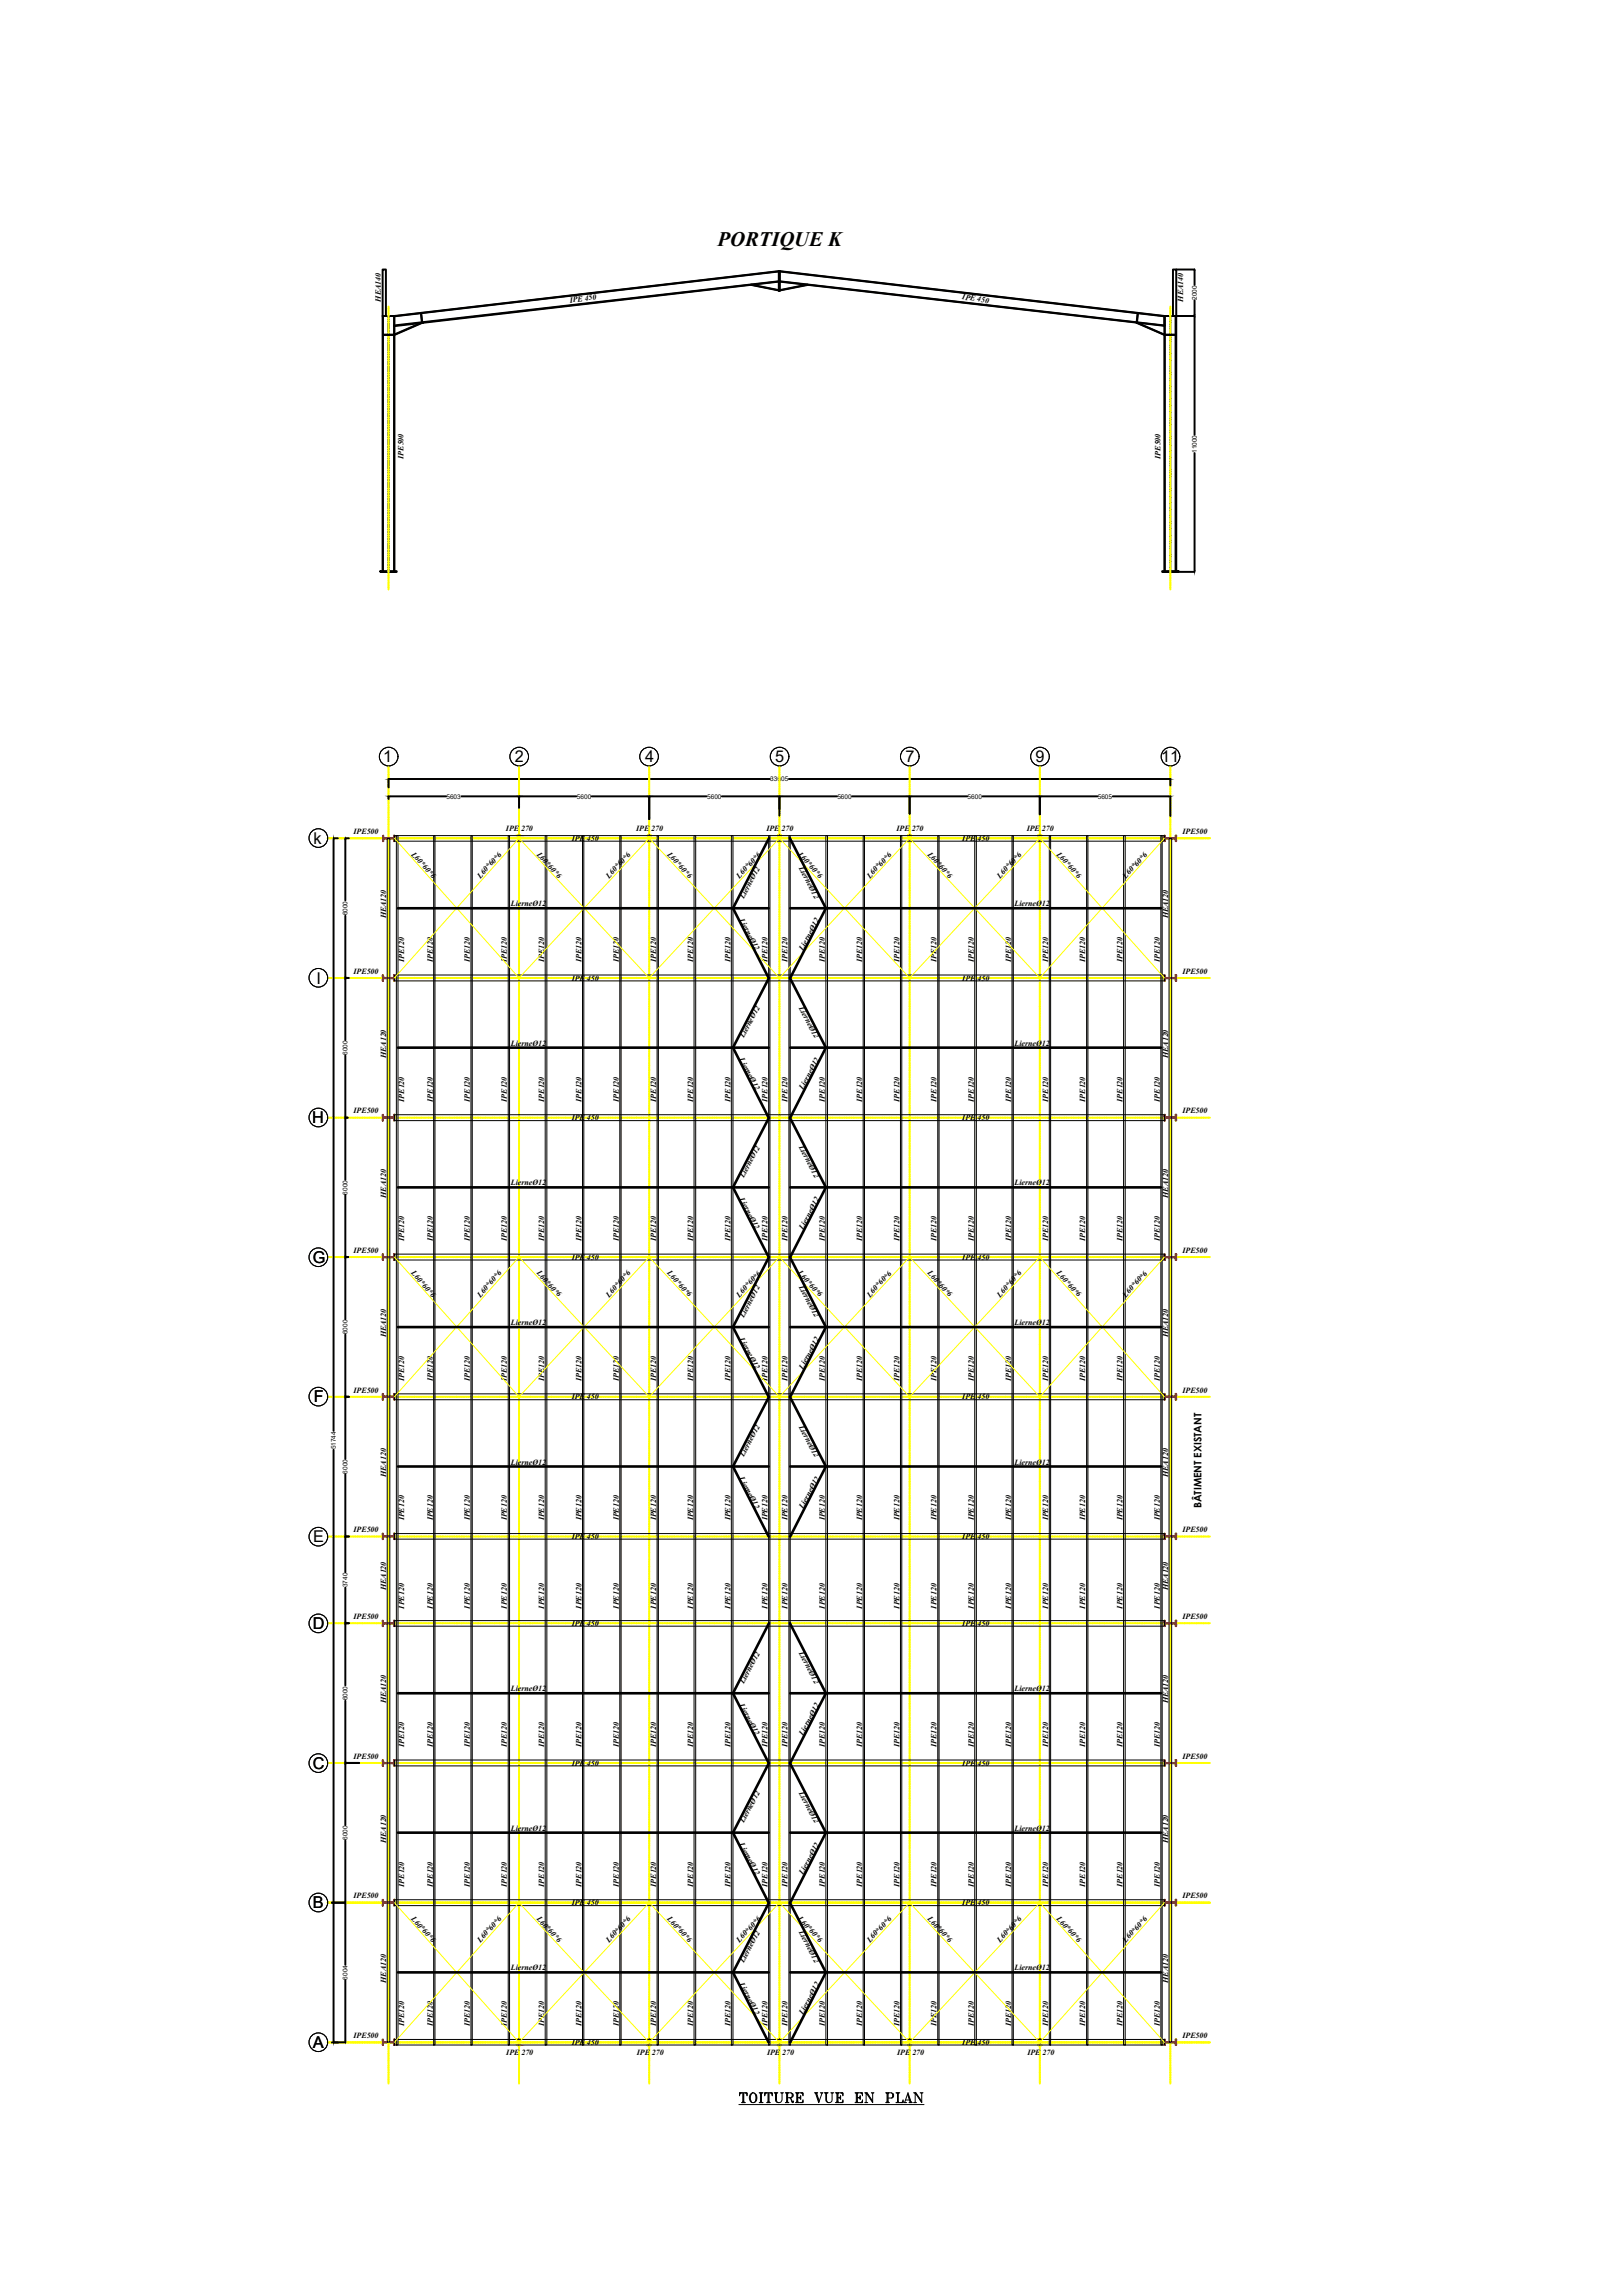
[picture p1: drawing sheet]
<svg xmlns="http://www.w3.org/2000/svg" width="210mm" height="297mm" viewBox="0 0 210 297" stroke-linecap="round" stroke-linejoin="round" font-family="sans-serif">
<defs><g id="words">
<text font-size="2.7" x="92.9" y="31.9">PORTIQUE K</text>
<g font-size="2.1">
<text x="49.6" y="98.6">1</text>
<text x="66.6" y="98.6">2</text>
<text x="83.5" y="98.6">4</text>
<text x="100.3" y="98.6">5</text>
<text x="117.2" y="98.6">7</text>
<text x="134" y="98.6">9</text>
<text x="150.3" y="98.6">11</text>
<text x="40.6" y="109.2">k</text>
<text x="41" y="127.3">I</text>
<text x="40.4" y="145.3">H</text>
<text x="40.5" y="163.4">G</text>
<text x="40.6" y="181.4">F</text>
<text x="40.5" y="199.5">E</text>
<text x="40.5" y="210.7">D</text>
<text x="40.5" y="228.8">C</text>
<text x="40.5" y="246.8">B</text>
<text x="40.5" y="264.9">A</text>
</g>
<text font-size="1.3" x="155.5" y="195.1" transform="rotate(-90 155.5 195.1)">BÂTIMENT EXISTANT</text>
<g font-size="1">
<text x="49.3" y="39" transform="rotate(-90 49.3 39)">HEA140</text>
<text x="73.8" y="39.2" transform="rotate(-8 73.8 39.2)">IPE 450</text>
<text x="124.5" y="38.7" transform="rotate(8 124.5 38.7)">IPE 450</text>
<text x="153.1" y="39" transform="rotate(-90 153.1 39)">HEA140</text>
<text x="52.2" y="59.3" transform="rotate(-90 52.2 59.3)">IPE500</text>
<text x="150.2" y="59.3" transform="rotate(-90 150.2 59.3)">IPE500</text>
<text x="45.7" y="107.9">IPE500</text>
<text x="65.5" y="107.5">IPE 270</text>
<text x="82.3" y="107.5">IPE 270</text>
<text x="99.2" y="107.5">IPE 270</text>
<text x="116" y="107.6">IPE 270</text>
<text x="132.9" y="107.5">IPE 270</text>
<text x="153" y="107.9">IPE500</text>
<text x="53.2" y="110.6" transform="rotate(47 53.2 110.6)">L60*60*6</text>
<text x="62.2" y="113.7" transform="rotate(-48 62.2 113.7)">L60*60*6</text>
<text x="69.4" y="110.6" transform="rotate(47 69.4 110.6)">L60*60*6</text>
<text x="74" y="108.8">IPE 450</text>
<text x="78.9" y="113.7" transform="rotate(-48 78.9 113.7)">L60*60*6</text>
<text x="86.3" y="110.6" transform="rotate(47 86.3 110.6)">L60*60*6</text>
<text x="95.7" y="113.7" transform="rotate(-47 95.7 113.7)">L60*60*6</text>
<text x="103.2" y="110.6" transform="rotate(47 103.2 110.6)">L60*60*6</text>
<text x="103.4" y="112.3" transform="rotate(62 103.4 112.3)">LierneØ12</text>
<text x="112.6" y="113.7" transform="rotate(-47 112.6 113.7)">L60*60*6</text>
<text x="120" y="110.6" transform="rotate(47 120 110.6)">L60*60*6</text>
<text x="124.5" y="108.8">IPE 450</text>
<text x="129.4" y="113.7" transform="rotate(-48 129.4 113.7)">L60*60*6</text>
<text x="136.7" y="110.6" transform="rotate(47 136.7 110.6)">L60*60*6</text>
<text x="145.7" y="113.7" transform="rotate(-47 145.7 113.7)">L60*60*6</text>
<text x="50" y="118.8" transform="rotate(-90 50 118.8)">HEA120</text>
<text x="66.1" y="117.2">LierneØ12</text>
<text x="95.7" y="119" transform="rotate(62 95.7 119)">LierneØ12</text>
<text x="96.3" y="116.3" transform="rotate(-62 96.3 116.3)">LierneØ12</text>
<text x="131.3" y="117.2">LierneØ12</text>
<text x="151.2" y="118.8" transform="rotate(-90 151.2 118.8)">HEA120</text>
<text x="45.7" y="126">IPE500</text>
<text x="52.3" y="124.5" transform="rotate(-90 52.3 124.5)">IPE120</text>
<text x="56" y="124.5" transform="rotate(-90 56 124.5)">IPE120</text>
<text x="60.8" y="124.5" transform="rotate(-90 60.8 124.5)">IPE120</text>
<text x="65.6" y="124.5" transform="rotate(-90 65.6 124.5)">IPE120</text>
<text x="70.4" y="124.5" transform="rotate(-90 70.4 124.5)">IPE120</text>
<text x="75.3" y="124.5" transform="rotate(-90 75.3 124.5)">IPE120</text>
<text x="80.1" y="124.5" transform="rotate(-90 80.1 124.5)">IPE120</text>
<text x="84.9" y="124.5" transform="rotate(-90 84.9 124.5)">IPE120</text>
<text x="89.7" y="124.5" transform="rotate(-90 89.7 124.5)">IPE120</text>
<text x="94.5" y="124.5" transform="rotate(-90 94.5 124.5)">IPE120</text>
<text x="99.3" y="124.5" transform="rotate(-90 99.3 124.5)">IPE120</text>
<text x="101.9" y="124.5" transform="rotate(-90 101.9 124.5)">IPE120</text>
<text x="104" y="123" transform="rotate(-62 104 123)">LierneØ12</text>
<text x="106.8" y="124.5" transform="rotate(-90 106.8 124.5)">IPE120</text>
<text x="111.6" y="124.5" transform="rotate(-90 111.6 124.5)">IPE120</text>
<text x="116.4" y="124.5" transform="rotate(-90 116.4 124.5)">IPE120</text>
<text x="121.2" y="124.5" transform="rotate(-90 121.2 124.5)">IPE120</text>
<text x="126" y="124.5" transform="rotate(-90 126 124.5)">IPE120</text>
<text x="130.8" y="124.5" transform="rotate(-90 130.8 124.5)">IPE120</text>
<text x="135.7" y="124.5" transform="rotate(-90 135.7 124.5)">IPE120</text>
<text x="140.4" y="124.5" transform="rotate(-90 140.4 124.5)">IPE120</text>
<text x="145.3" y="124.5" transform="rotate(-90 145.3 124.5)">IPE120</text>
<text x="150.1" y="124.5" transform="rotate(-90 150.1 124.5)">IPE120</text>
<text x="153" y="126">IPE500</text>
<text x="74" y="126.9">IPE 450</text>
<text x="103.4" y="130.4" transform="rotate(62 103.4 130.4)">LierneØ12</text>
<text x="124.5" y="126.9">IPE 450</text>
<text x="50" y="136.9" transform="rotate(-90 50 136.9)">HEA120</text>
<text x="66.1" y="135.3">LierneØ12</text>
<text x="95.7" y="137.1" transform="rotate(62 95.7 137.1)">LierneØ12</text>
<text x="96.3" y="134.4" transform="rotate(-62 96.3 134.4)">LierneØ12</text>
<text x="131.3" y="135.3">LierneØ12</text>
<text x="151.2" y="136.9" transform="rotate(-90 151.2 136.9)">HEA120</text>
<text x="52.3" y="142.5" transform="rotate(-90 52.3 142.5)">IPE120</text>
<text x="56" y="142.5" transform="rotate(-90 56 142.5)">IPE120</text>
<text x="60.8" y="142.5" transform="rotate(-90 60.8 142.5)">IPE120</text>
<text x="65.6" y="142.5" transform="rotate(-90 65.6 142.5)">IPE120</text>
<text x="70.4" y="142.5" transform="rotate(-90 70.4 142.5)">IPE120</text>
<text x="75.3" y="142.5" transform="rotate(-90 75.3 142.5)">IPE120</text>
<text x="80.1" y="142.5" transform="rotate(-90 80.1 142.5)">IPE120</text>
<text x="84.9" y="142.5" transform="rotate(-90 84.9 142.5)">IPE120</text>
<text x="89.7" y="142.5" transform="rotate(-90 89.7 142.5)">IPE120</text>
<text x="94.5" y="142.5" transform="rotate(-90 94.5 142.5)">IPE120</text>
<text x="99.3" y="142.5" transform="rotate(-90 99.3 142.5)">IPE120</text>
<text x="101.9" y="142.5" transform="rotate(-90 101.9 142.5)">IPE120</text>
<text x="104" y="141" transform="rotate(-62 104 141)">LierneØ12</text>
<text x="106.8" y="142.5" transform="rotate(-90 106.8 142.5)">IPE120</text>
<text x="111.6" y="142.5" transform="rotate(-90 111.6 142.5)">IPE120</text>
<text x="116.4" y="142.5" transform="rotate(-90 116.4 142.5)">IPE120</text>
<text x="121.2" y="142.5" transform="rotate(-90 121.2 142.5)">IPE120</text>
<text x="126" y="142.5" transform="rotate(-90 126 142.5)">IPE120</text>
<text x="130.8" y="142.5" transform="rotate(-90 130.8 142.5)">IPE120</text>
<text x="135.7" y="142.5" transform="rotate(-90 135.7 142.5)">IPE120</text>
<text x="140.4" y="142.5" transform="rotate(-90 140.4 142.5)">IPE120</text>
<text x="145.3" y="142.5" transform="rotate(-90 145.3 142.5)">IPE120</text>
<text x="150.1" y="142.5" transform="rotate(-90 150.1 142.5)">IPE120</text>
<text x="45.7" y="144">IPE500</text>
<text x="74" y="144.9">IPE 450</text>
<text x="103.4" y="148.4" transform="rotate(62 103.4 148.4)">LierneØ12</text>
<text x="124.5" y="144.9">IPE 450</text>
<text x="153" y="144">IPE500</text>
<text x="50" y="155" transform="rotate(-90 50 155)">HEA120</text>
<text x="66.1" y="153.3">LierneØ12</text>
<text x="95.7" y="155.1" transform="rotate(62 95.7 155.1)">LierneØ12</text>
<text x="96.3" y="152.4" transform="rotate(-62 96.3 152.4)">LierneØ12</text>
<text x="131.3" y="153.3">LierneØ12</text>
<text x="151.2" y="155" transform="rotate(-90 151.2 155)">HEA120</text>
<text x="52.3" y="160.6" transform="rotate(-90 52.3 160.6)">IPE120</text>
<text x="56" y="160.6" transform="rotate(-90 56 160.6)">IPE120</text>
<text x="60.8" y="160.6" transform="rotate(-90 60.8 160.6)">IPE120</text>
<text x="65.6" y="160.6" transform="rotate(-90 65.6 160.6)">IPE120</text>
<text x="70.4" y="160.6" transform="rotate(-90 70.4 160.6)">IPE120</text>
<text x="75.3" y="160.6" transform="rotate(-90 75.3 160.6)">IPE120</text>
<text x="80.1" y="160.6" transform="rotate(-90 80.1 160.6)">IPE120</text>
<text x="84.9" y="160.6" transform="rotate(-90 84.9 160.6)">IPE120</text>
<text x="89.7" y="160.6" transform="rotate(-90 89.7 160.6)">IPE120</text>
<text x="94.5" y="160.6" transform="rotate(-90 94.5 160.6)">IPE120</text>
<text x="99.3" y="160.6" transform="rotate(-90 99.3 160.6)">IPE120</text>
<text x="101.9" y="160.6" transform="rotate(-90 101.9 160.6)">IPE120</text>
<text x="104" y="159.1" transform="rotate(-62 104 159.1)">LierneØ12</text>
<text x="106.8" y="160.6" transform="rotate(-90 106.8 160.6)">IPE120</text>
<text x="111.6" y="160.6" transform="rotate(-90 111.6 160.6)">IPE120</text>
<text x="116.4" y="160.6" transform="rotate(-90 116.4 160.6)">IPE120</text>
<text x="121.2" y="160.6" transform="rotate(-90 121.2 160.6)">IPE120</text>
<text x="126" y="160.6" transform="rotate(-90 126 160.6)">IPE120</text>
<text x="130.8" y="160.6" transform="rotate(-90 130.8 160.6)">IPE120</text>
<text x="135.7" y="160.6" transform="rotate(-90 135.7 160.6)">IPE120</text>
<text x="140.4" y="160.6" transform="rotate(-90 140.4 160.6)">IPE120</text>
<text x="145.3" y="160.6" transform="rotate(-90 145.3 160.6)">IPE120</text>
<text x="150.1" y="160.6" transform="rotate(-90 150.1 160.6)">IPE120</text>
<text x="45.7" y="162.1">IPE500</text>
<text x="53.2" y="164.7" transform="rotate(48 53.2 164.7)">L60*60*6</text>
<text x="62.2" y="167.9" transform="rotate(-48 62.2 167.9)">L60*60*6</text>
<text x="69.4" y="164.7" transform="rotate(47 69.4 164.7)">L60*60*6</text>
<text x="74" y="163">IPE 450</text>
<text x="78.9" y="167.9" transform="rotate(-48 78.9 167.9)">L60*60*6</text>
<text x="86.3" y="164.7" transform="rotate(47 86.3 164.7)">L60*60*6</text>
<text x="95.7" y="167.9" transform="rotate(-47 95.7 167.9)">L60*60*6</text>
<text x="103.2" y="164.7" transform="rotate(47 103.2 164.7)">L60*60*6</text>
<text x="103.4" y="166.5" transform="rotate(62 103.4 166.5)">LierneØ12</text>
<text x="112.6" y="167.9" transform="rotate(-47 112.6 167.9)">L60*60*6</text>
<text x="120" y="164.7" transform="rotate(47 120 164.7)">L60*60*6</text>
<text x="124.5" y="163">IPE 450</text>
<text x="129.4" y="167.9" transform="rotate(-48 129.4 167.9)">L60*60*6</text>
<text x="136.7" y="164.7" transform="rotate(47 136.7 164.7)">L60*60*6</text>
<text x="145.7" y="167.9" transform="rotate(-47 145.7 167.9)">L60*60*6</text>
<text x="153" y="162.1">IPE500</text>
<text x="50" y="173" transform="rotate(-90 50 173)">HEA120</text>
<text x="66.1" y="171.4">LierneØ12</text>
<text x="95.7" y="173.2" transform="rotate(62 95.7 173.2)">LierneØ12</text>
<text x="96.3" y="170.5" transform="rotate(-62 96.3 170.5)">LierneØ12</text>
<text x="131.3" y="171.4">LierneØ12</text>
<text x="151.2" y="173" transform="rotate(-90 151.2 173)">HEA120</text>
<text x="52.3" y="178.7" transform="rotate(-90 52.3 178.7)">IPE120</text>
<text x="56" y="178.7" transform="rotate(-90 56 178.7)">IPE120</text>
<text x="60.8" y="178.7" transform="rotate(-90 60.8 178.7)">IPE120</text>
<text x="65.6" y="178.7" transform="rotate(-90 65.6 178.7)">IPE120</text>
<text x="70.4" y="178.7" transform="rotate(-90 70.4 178.7)">IPE120</text>
<text x="75.3" y="178.7" transform="rotate(-90 75.3 178.7)">IPE120</text>
<text x="80.1" y="178.7" transform="rotate(-90 80.1 178.7)">IPE120</text>
<text x="84.9" y="178.7" transform="rotate(-90 84.9 178.7)">IPE120</text>
<text x="89.7" y="178.7" transform="rotate(-90 89.7 178.7)">IPE120</text>
<text x="94.5" y="178.7" transform="rotate(-90 94.5 178.7)">IPE120</text>
<text x="99.3" y="178.7" transform="rotate(-90 99.3 178.7)">IPE120</text>
<text x="101.9" y="178.7" transform="rotate(-90 101.9 178.7)">IPE120</text>
<text x="104" y="177.2" transform="rotate(-62 104 177.2)">LierneØ12</text>
<text x="106.8" y="178.7" transform="rotate(-90 106.8 178.7)">IPE120</text>
<text x="111.6" y="178.7" transform="rotate(-90 111.6 178.7)">IPE120</text>
<text x="116.4" y="178.7" transform="rotate(-90 116.4 178.7)">IPE120</text>
<text x="121.2" y="178.7" transform="rotate(-90 121.2 178.7)">IPE120</text>
<text x="126" y="178.7" transform="rotate(-90 126 178.7)">IPE120</text>
<text x="130.8" y="178.7" transform="rotate(-90 130.8 178.7)">IPE120</text>
<text x="135.7" y="178.7" transform="rotate(-90 135.7 178.7)">IPE120</text>
<text x="140.4" y="178.7" transform="rotate(-90 140.4 178.7)">IPE120</text>
<text x="145.3" y="178.7" transform="rotate(-90 145.3 178.7)">IPE120</text>
<text x="150.1" y="178.7" transform="rotate(-90 150.1 178.7)">IPE120</text>
<text x="45.7" y="180.2">IPE500</text>
<text x="74" y="181">IPE 450</text>
<text x="103.4" y="184.6" transform="rotate(62 103.4 184.6)">LierneØ12</text>
<text x="124.5" y="181">IPE 450</text>
<text x="153" y="180.2">IPE500</text>
<text x="50" y="191.1" transform="rotate(-90 50 191.1)">HEA120</text>
<text x="66.1" y="189.5">LierneØ12</text>
<text x="95.7" y="191.2" transform="rotate(62 95.7 191.2)">LierneØ12</text>
<text x="96.3" y="188.5" transform="rotate(-62 96.3 188.5)">LierneØ12</text>
<text x="131.3" y="189.5">LierneØ12</text>
<text x="151.2" y="191.1" transform="rotate(-90 151.2 191.1)">HEA120</text>
<text x="52.3" y="196.7" transform="rotate(-90 52.3 196.7)">IPE120</text>
<text x="56" y="196.7" transform="rotate(-90 56 196.7)">IPE120</text>
<text x="60.8" y="196.7" transform="rotate(-90 60.8 196.7)">IPE120</text>
<text x="65.6" y="196.7" transform="rotate(-90 65.6 196.7)">IPE120</text>
<text x="70.4" y="196.7" transform="rotate(-90 70.4 196.7)">IPE120</text>
<text x="75.3" y="196.7" transform="rotate(-90 75.3 196.7)">IPE120</text>
<text x="80.1" y="196.7" transform="rotate(-90 80.1 196.7)">IPE120</text>
<text x="84.9" y="196.7" transform="rotate(-90 84.9 196.7)">IPE120</text>
<text x="89.7" y="196.7" transform="rotate(-90 89.7 196.7)">IPE120</text>
<text x="94.5" y="196.7" transform="rotate(-90 94.5 196.7)">IPE120</text>
<text x="99.3" y="196.7" transform="rotate(-90 99.3 196.7)">IPE120</text>
<text x="101.9" y="196.7" transform="rotate(-90 101.9 196.7)">IPE120</text>
<text x="104" y="195.2" transform="rotate(-62 104 195.2)">LierneØ12</text>
<text x="106.8" y="196.7" transform="rotate(-90 106.8 196.7)">IPE120</text>
<text x="111.6" y="196.7" transform="rotate(-90 111.6 196.7)">IPE120</text>
<text x="116.4" y="196.7" transform="rotate(-90 116.4 196.7)">IPE120</text>
<text x="121.2" y="196.7" transform="rotate(-90 121.2 196.7)">IPE120</text>
<text x="126" y="196.7" transform="rotate(-90 126 196.7)">IPE120</text>
<text x="130.8" y="196.7" transform="rotate(-90 130.8 196.7)">IPE120</text>
<text x="135.7" y="196.7" transform="rotate(-90 135.7 196.7)">IPE120</text>
<text x="140.4" y="196.7" transform="rotate(-90 140.4 196.7)">IPE120</text>
<text x="145.3" y="196.7" transform="rotate(-90 145.3 196.7)">IPE120</text>
<text x="150.1" y="196.7" transform="rotate(-90 150.1 196.7)">IPE120</text>
<text x="45.7" y="198.2">IPE500</text>
<text x="74" y="199.1">IPE 450</text>
<text x="124.5" y="199.1">IPE 450</text>
<text x="153" y="198.2">IPE500</text>
<text x="45.7" y="209.5">IPE500</text>
<text x="50" y="205.7" transform="rotate(-90 50 205.7)">HEA120</text>
<text x="52.3" y="208.1" transform="rotate(-90 52.3 208.1)">IPE120</text>
<text x="56" y="208.1" transform="rotate(-90 56 208.1)">IPE120</text>
<text x="60.8" y="208.1" transform="rotate(-90 60.8 208.1)">IPE120</text>
<text x="65.6" y="208.1" transform="rotate(-90 65.6 208.1)">IPE120</text>
<text x="70.4" y="208.1" transform="rotate(-90 70.4 208.1)">IPE120</text>
<text x="75.3" y="208.1" transform="rotate(-90 75.3 208.1)">IPE120</text>
<text x="80.1" y="208.1" transform="rotate(-90 80.1 208.1)">IPE120</text>
<text x="84.9" y="208.1" transform="rotate(-90 84.9 208.1)">IPE120</text>
<text x="89.7" y="208.1" transform="rotate(-90 89.7 208.1)">IPE120</text>
<text x="94.5" y="208.1" transform="rotate(-90 94.5 208.1)">IPE120</text>
<text x="99.3" y="208.1" transform="rotate(-90 99.3 208.1)">IPE120</text>
<text x="101.9" y="208.1" transform="rotate(-90 101.9 208.1)">IPE120</text>
<text x="106.8" y="208.1" transform="rotate(-90 106.8 208.1)">IPE120</text>
<text x="111.6" y="208.1" transform="rotate(-90 111.6 208.1)">IPE120</text>
<text x="116.4" y="208.1" transform="rotate(-90 116.4 208.1)">IPE120</text>
<text x="121.2" y="208.1" transform="rotate(-90 121.2 208.1)">IPE120</text>
<text x="126" y="208.1" transform="rotate(-90 126 208.1)">IPE120</text>
<text x="130.8" y="208.1" transform="rotate(-90 130.8 208.1)">IPE120</text>
<text x="135.7" y="208.1" transform="rotate(-90 135.7 208.1)">IPE120</text>
<text x="140.4" y="208.1" transform="rotate(-90 140.4 208.1)">IPE120</text>
<text x="145.3" y="208.1" transform="rotate(-90 145.3 208.1)">IPE120</text>
<text x="150.1" y="208.1" transform="rotate(-90 150.1 208.1)">IPE120</text>
<text x="151.2" y="205.7" transform="rotate(-90 151.2 205.7)">HEA120</text>
<text x="153" y="209.5">IPE500</text>
<text x="74" y="210.3">IPE 450</text>
<text x="103.4" y="213.9" transform="rotate(62 103.4 213.9)">LierneØ12</text>
<text x="124.5" y="210.3">IPE 450</text>
<text x="50" y="220.4" transform="rotate(-90 50 220.4)">HEA120</text>
<text x="66.1" y="218.8">LierneØ12</text>
<text x="95.7" y="220.5" transform="rotate(62 95.7 220.5)">LierneØ12</text>
<text x="96.3" y="217.9" transform="rotate(-62 96.3 217.9)">LierneØ12</text>
<text x="131.3" y="218.8">LierneØ12</text>
<text x="151.2" y="220.4" transform="rotate(-90 151.2 220.4)">HEA120</text>
<text x="45.7" y="227.5">IPE500</text>
<text x="52.3" y="226" transform="rotate(-90 52.3 226)">IPE120</text>
<text x="56" y="226" transform="rotate(-90 56 226)">IPE120</text>
<text x="60.8" y="226" transform="rotate(-90 60.8 226)">IPE120</text>
<text x="65.6" y="226" transform="rotate(-90 65.6 226)">IPE120</text>
<text x="70.4" y="226" transform="rotate(-90 70.4 226)">IPE120</text>
<text x="75.3" y="226" transform="rotate(-90 75.3 226)">IPE120</text>
<text x="80.1" y="226" transform="rotate(-90 80.1 226)">IPE120</text>
<text x="84.9" y="226" transform="rotate(-90 84.9 226)">IPE120</text>
<text x="89.7" y="226" transform="rotate(-90 89.7 226)">IPE120</text>
<text x="94.5" y="226" transform="rotate(-90 94.5 226)">IPE120</text>
<text x="99.3" y="226" transform="rotate(-90 99.3 226)">IPE120</text>
<text x="101.9" y="226" transform="rotate(-90 101.9 226)">IPE120</text>
<text x="104" y="224.6" transform="rotate(-62 104 224.6)">LierneØ12</text>
<text x="106.8" y="226" transform="rotate(-90 106.8 226)">IPE120</text>
<text x="111.6" y="226" transform="rotate(-90 111.6 226)">IPE120</text>
<text x="116.4" y="226" transform="rotate(-90 116.4 226)">IPE120</text>
<text x="121.2" y="226" transform="rotate(-90 121.2 226)">IPE120</text>
<text x="126" y="226" transform="rotate(-90 126 226)">IPE120</text>
<text x="130.8" y="226" transform="rotate(-90 130.8 226)">IPE120</text>
<text x="135.7" y="226" transform="rotate(-90 135.7 226)">IPE120</text>
<text x="140.4" y="226" transform="rotate(-90 140.4 226)">IPE120</text>
<text x="145.3" y="226" transform="rotate(-90 145.3 226)">IPE120</text>
<text x="150.1" y="226" transform="rotate(-90 150.1 226)">IPE120</text>
<text x="153" y="227.5">IPE500</text>
<text x="74" y="228.4">IPE 450</text>
<text x="103.4" y="231.9" transform="rotate(62 103.4 231.9)">LierneØ12</text>
<text x="124.5" y="228.4">IPE 450</text>
<text x="50" y="238.4" transform="rotate(-90 50 238.4)">HEA120</text>
<text x="66.1" y="236.8">LierneØ12</text>
<text x="95.7" y="238.6" transform="rotate(62 95.7 238.6)">LierneØ12</text>
<text x="96.3" y="235.9" transform="rotate(-62 96.3 235.9)">LierneØ12</text>
<text x="131.3" y="236.8">LierneØ12</text>
<text x="151.2" y="238.4" transform="rotate(-90 151.2 238.4)">HEA120</text>
<text x="45.7" y="245.6">IPE500</text>
<text x="52.3" y="244.1" transform="rotate(-90 52.3 244.1)">IPE120</text>
<text x="56" y="244.1" transform="rotate(-90 56 244.1)">IPE120</text>
<text x="60.8" y="244.1" transform="rotate(-90 60.8 244.1)">IPE120</text>
<text x="65.6" y="244.1" transform="rotate(-90 65.6 244.1)">IPE120</text>
<text x="70.4" y="244.1" transform="rotate(-90 70.4 244.1)">IPE120</text>
<text x="75.3" y="244.1" transform="rotate(-90 75.3 244.1)">IPE120</text>
<text x="80.1" y="244.1" transform="rotate(-90 80.1 244.1)">IPE120</text>
<text x="84.9" y="244.1" transform="rotate(-90 84.9 244.1)">IPE120</text>
<text x="89.7" y="244.1" transform="rotate(-90 89.7 244.1)">IPE120</text>
<text x="94.5" y="244.1" transform="rotate(-90 94.5 244.1)">IPE120</text>
<text x="99.3" y="244.1" transform="rotate(-90 99.3 244.1)">IPE120</text>
<text x="101.9" y="244.1" transform="rotate(-90 101.9 244.1)">IPE120</text>
<text x="104" y="242.6" transform="rotate(-62 104 242.6)">LierneØ12</text>
<text x="106.8" y="244.1" transform="rotate(-90 106.8 244.1)">IPE120</text>
<text x="111.6" y="244.1" transform="rotate(-90 111.6 244.1)">IPE120</text>
<text x="116.4" y="244.1" transform="rotate(-90 116.4 244.1)">IPE120</text>
<text x="121.2" y="244.1" transform="rotate(-90 121.2 244.1)">IPE120</text>
<text x="126" y="244.1" transform="rotate(-90 126 244.1)">IPE120</text>
<text x="130.8" y="244.1" transform="rotate(-90 130.8 244.1)">IPE120</text>
<text x="135.7" y="244.1" transform="rotate(-90 135.7 244.1)">IPE120</text>
<text x="140.4" y="244.1" transform="rotate(-90 140.4 244.1)">IPE120</text>
<text x="145.3" y="244.1" transform="rotate(-90 145.3 244.1)">IPE120</text>
<text x="150.1" y="244.1" transform="rotate(-90 150.1 244.1)">IPE120</text>
<text x="153" y="245.6">IPE500</text>
<text x="53.2" y="248.3" transform="rotate(48 53.2 248.3)">L60*60*6</text>
<text x="62.2" y="251.4" transform="rotate(-48 62.2 251.4)">L60*60*6</text>
<text x="69.4" y="248.3" transform="rotate(47 69.4 248.3)">L60*60*6</text>
<text x="74" y="246.5">IPE 450</text>
<text x="78.9" y="251.4" transform="rotate(-47 78.9 251.4)">L60*60*6</text>
<text x="86.3" y="248.3" transform="rotate(47 86.3 248.3)">L60*60*6</text>
<text x="95.7" y="251.4" transform="rotate(-47 95.7 251.4)">L60*60*6</text>
<text x="103.2" y="248.3" transform="rotate(47 103.2 248.3)">L60*60*6</text>
<text x="103.4" y="250" transform="rotate(62 103.4 250)">LierneØ12</text>
<text x="112.6" y="251.4" transform="rotate(-47 112.6 251.4)">L60*60*6</text>
<text x="120" y="248.3" transform="rotate(47 120 248.3)">L60*60*6</text>
<text x="124.5" y="246.5">IPE 450</text>
<text x="129.4" y="251.4" transform="rotate(-47 129.4 251.4)">L60*60*6</text>
<text x="136.7" y="248.3" transform="rotate(47 136.7 248.3)">L60*60*6</text>
<text x="145.7" y="251.4" transform="rotate(-47 145.7 251.4)">L60*60*6</text>
<text x="50" y="256.5" transform="rotate(-90 50 256.5)">HEA120</text>
<text x="66.1" y="254.9">LierneØ12</text>
<text x="95.7" y="256.7" transform="rotate(62 95.7 256.7)">LierneØ12</text>
<text x="96.3" y="254" transform="rotate(-62 96.3 254)">LierneØ12</text>
<text x="131.3" y="254.9">LierneØ12</text>
<text x="151.2" y="256.5" transform="rotate(-90 151.2 256.5)">HEA120</text>
<text x="45.7" y="263.7">IPE500</text>
<text x="52.3" y="262.2" transform="rotate(-90 52.3 262.2)">IPE120</text>
<text x="56" y="262.2" transform="rotate(-90 56 262.2)">IPE120</text>
<text x="60.8" y="262.2" transform="rotate(-90 60.8 262.2)">IPE120</text>
<text x="65.6" y="262.2" transform="rotate(-90 65.6 262.2)">IPE120</text>
<text x="70.4" y="262.2" transform="rotate(-90 70.4 262.2)">IPE120</text>
<text x="75.3" y="262.2" transform="rotate(-90 75.3 262.2)">IPE120</text>
<text x="80.1" y="262.2" transform="rotate(-90 80.1 262.2)">IPE120</text>
<text x="84.9" y="262.2" transform="rotate(-90 84.9 262.2)">IPE120</text>
<text x="89.7" y="262.2" transform="rotate(-90 89.7 262.2)">IPE120</text>
<text x="94.5" y="262.2" transform="rotate(-90 94.5 262.2)">IPE120</text>
<text x="99.3" y="262.2" transform="rotate(-90 99.3 262.2)">IPE120</text>
<text x="101.9" y="262.2" transform="rotate(-90 101.9 262.2)">IPE120</text>
<text x="104" y="260.7" transform="rotate(-62 104 260.7)">LierneØ12</text>
<text x="106.8" y="262.2" transform="rotate(-90 106.8 262.2)">IPE120</text>
<text x="111.6" y="262.2" transform="rotate(-90 111.6 262.2)">IPE120</text>
<text x="116.4" y="262.2" transform="rotate(-90 116.4 262.2)">IPE120</text>
<text x="121.2" y="262.2" transform="rotate(-90 121.2 262.2)">IPE120</text>
<text x="126" y="262.2" transform="rotate(-90 126 262.2)">IPE120</text>
<text x="130.8" y="262.2" transform="rotate(-90 130.8 262.2)">IPE120</text>
<text x="135.7" y="262.2" transform="rotate(-90 135.7 262.2)">IPE120</text>
<text x="140.4" y="262.2" transform="rotate(-90 140.4 262.2)">IPE120</text>
<text x="145.3" y="262.2" transform="rotate(-90 145.3 262.2)">IPE120</text>
<text x="150.1" y="262.2" transform="rotate(-90 150.1 262.2)">IPE120</text>
<text x="153" y="263.7">IPE500</text>
<text x="65.5" y="265.9">IPE 270</text>
<text x="74" y="264.5">IPE 450</text>
<text x="82.4" y="265.9">IPE 270</text>
<text x="99.3" y="265.9">IPE 270</text>
<text x="116.1" y="265.9">IPE 270</text>
<text x="124.5" y="264.5">IPE 450</text>
<text x="133" y="265.9">IPE 270</text>
</g>
<g font-size=".8">
<text x="154.9" y="38.8" transform="rotate(-90 154.9 38.8)">2000</text>
<text x="154.9" y="58.6" transform="rotate(-90 154.9 58.6)">11000</text>
<text x="99.7" y="101.1">33605</text>
<text x="57.8" y="103.3">5603</text>
<text x="74.7" y="103.3">5600</text>
<text x="91.5" y="103.3">5600</text>
<text x="108.4" y="103.3">5600</text>
<text x="125.2" y="103.3">5600</text>
<text x="142.1" y="103.3">5605</text>
<text x="45" y="118.4" transform="rotate(-90 45 118.4)">6000</text>
<text x="45" y="136.5" transform="rotate(-90 45 136.5)">6000</text>
<text x="45" y="154.5" transform="rotate(-90 45 154.5)">6000</text>
<text x="45" y="172.6" transform="rotate(-90 45 172.6)">6000</text>
<text x="43.5" y="187.5" transform="rotate(-90 43.5 187.5)">51744</text>
<text x="45" y="190.7" transform="rotate(-90 45 190.7)">6000</text>
<text x="45" y="205.3" transform="rotate(-90 45 205.3)">3740</text>
<text x="45" y="220" transform="rotate(-90 45 220)">6000</text>
<text x="45" y="238" transform="rotate(-90 45 238)">6000</text>
<text x="45" y="256.1" transform="rotate(-90 45 256.1)">6004</text>
</g>
</g></defs>
<!-- layer: 0 -->
<g fill="none" stroke="#ff0" stroke-width=".25">
<path d="M50.3 39.7v.2M50.3 39.9h.1M50.3 40v.2M151.5 39.7v.2M151.5 39.9h.1M151.5 40v.2M50.3 41.8v.3M50.3 42.4v.2M50.3 44.6v.2M50.3 45.1v.3M50.3 47.3v.3M50.3 47.9v.2"/>
<path d="M50.3 50.1v.2M50.3 51.8v.3M50.3 54.6v.2M50.3 56.8v.3M50.3 57.3v.3M50.3 59.5v.3M50.3 40.2h.1M50.3 40.3v.2M50.3 40.5h.1M50.3 40.6v.2M50.3 40.9v.2M50.3 41.1v.1"/>
<path d="M50.3 41.2v.2M50.3 41.4v.1M50.3 41.5v.2M50.3 41.7v.1M50.3 42.1v.2M50.3 42.7h.1M50.3 42.7v.2M50.3 43h.1M50.3 43v.2M50.3 43.3h.1M50.3 43.3v.2M50.3 43.6v.2"/>
<path d="M50.3 43.9h.1M50.3 44v.1M50.3 44.2h.1M50.3 44.3v.1M50.3 44.5h.1M50.3 44.9v.2M50.3 45.4v.1M50.3 45.5v.2M50.3 45.7h.1M50.3 45.8v.2M50.3 46h.1M50.3 46.1v.2"/>
<path d="M50.3 46.4v.2M50.3 46.6v.1M50.3 46.7v.2M50.3 46.9v.1M50.3 47v.2M50.3 47.2v.1M50.3 47.6v.2M50.3 48.2h.1M50.3 48.2v.2M50.3 48.5h.1M50.3 48.5v.2M50.3 48.8h.1"/>
<path d="M50.3 48.8v.3M50.3 49.1v.2M50.3 49.4h.1M50.3 49.5v.1M50.3 49.7h.1M50.3 49.8v.1M50.3 50h.1M50.3 50.4v.2M50.3 50.6v.1M50.3 50.7v.2M50.3 50.9v.1M50.3 51v.2"/>
<path d="M50.3 51.2v.1M50.3 51.3v.2M50.3 51.5h.1M50.3 51.6v.2M50.3 52.1v.1M50.3 52.2v.2M50.3 52.4v.1M50.3 52.5v.2M50.3 52.7v.1M50.3 52.8v.2M50.3 53.1v.2M50.3 53.4h.1"/>
<path d="M50.3 53.5v.1M50.3 53.7h.1M50.3 53.7v.2M50.3 54h.1M50.3 54v.2M50.3 54.3h.1M50.3 54.3v.3M50.3 54.9h.1M50.3 55v.1M50.3 55.2h.1M50.3 55.3v.1M50.3 55.5h.1"/>
<path d="M50.3 55.6v.2M50.3 55.9v.2M50.3 56.1v.1M50.3 56.2v.2M50.3 56.4v.1M50.3 56.5v.2M50.3 56.7v.1M50.3 57.1v.2M50.3 57.6v.1M50.3 57.7v.2M50.3 57.9v.1M50.3 58v.2"/>
<path d="M50.3 58.2v.1M50.3 58.3v.2M50.3 58.6v.2M50.3 58.9h.1M50.3 59v.1M50.3 59.2h.1M50.3 59.3v.1M50.3 59.5h.1M50.3 59.8v.3M151.5 41.8v.3M151.5 42.4v.2M151.5 44.6v.2"/>
<path d="M151.5 45.1v.3M151.5 47.3v.3M151.5 47.9v.2M151.5 50.1v.2M151.5 51.8v.3M151.5 54.6v.2M151.5 56.8v.3M151.5 57.3v.3M151.5 59.5v.3M151.5 40.2h.1M151.5 40.3v.2M151.5 40.5h.1"/>
<path d="M151.5 40.6v.2M151.5 40.9v.2M151.5 41.1v.1M151.5 41.2v.2M151.5 41.4v.1M151.5 41.5v.2M151.5 41.7v.1M151.5 42.1v.2M151.5 42.7h.1M151.5 42.7v.2M151.5 43h.1M151.5 43v.2"/>
<path d="M151.5 43.3h.1M151.5 43.3v.2M151.5 43.6v.2M151.5 43.9h.1M151.5 44v.1M151.5 44.2h.1M151.5 44.3v.1M151.5 44.5h.1M151.5 44.9v.2M151.5 45.4v.1M151.5 45.5v.2M151.5 45.7h.1"/>
<path d="M151.5 45.8v.2M151.5 46h.1M151.5 46.1v.2M151.5 46.4v.2M151.5 46.6v.1M151.5 46.7v.2M151.5 46.9v.1M151.5 47v.2M151.5 47.2v.1M151.5 47.6v.2M151.5 48.2h.1M151.5 48.2v.2"/>
<path d="M151.5 48.5h.1M151.5 48.5v.2M151.5 48.8h.1M151.5 48.8v.3M151.5 49.1v.2M151.5 49.4h.1M151.5 49.5v.1M151.5 49.7h.1M151.5 49.8v.1M151.5 50h.1M151.5 50.4v.2M151.5 50.6v.1"/>
<path d="M151.5 50.7v.2M151.5 50.9v.1M151.5 51v.2M151.5 51.2v.1M151.5 51.3v.2M151.5 51.5h.1M151.5 51.6v.2M151.5 52.1v.1M151.5 52.2v.2M151.5 52.4v.1M151.5 52.5v.2M151.5 52.7v.1"/>
<path d="M151.5 52.8v.2M151.5 53.1v.2M151.5 53.4h.1M151.5 53.5v.1M151.5 53.7h.1M151.5 53.7v.2M151.5 54h.1M151.5 54v.2M151.5 54.3h.1M151.5 54.3v.3M151.5 54.9h.1M151.5 55v.1"/>
<path d="M151.5 55.2h.1M151.5 55.3v.1M151.5 55.5h.1M151.5 55.6v.2M151.5 55.9v.2M151.5 56.1v.1M151.5 56.2v.2M151.5 56.4v.1M151.5 56.5v.2M151.5 56.7v.1M151.5 57.1v.2M151.5 57.6v.1"/>
<path d="M151.5 57.7v.2M151.5 57.9v.1M151.5 58v.2M151.5 58.2v.1M151.5 58.3v.2M151.5 58.6v.2M151.5 58.9h.1M151.5 59v.1M151.5 59.2h.1M151.5 59.3v.1M151.5 59.5h.1M151.5 59.8v.3"/>
<path d="M50.3 60.1v.3M50.3 62.3v.3M50.3 62.9v.2M50.3 65.1v.2M50.3 65.6v.3M50.3 67.8v.3M50.3 70.6v.2M50.3 72.3v.3M50.3 75.1v.2M50.3 60.4h.1M50.3 60.5v.1M50.3 60.7h.1"/>
<path d="M50.3 60.8v.1M50.3 61h.1M50.3 61.1v.2M50.3 61.4v.2M50.3 61.6v.1M50.3 61.7v.2M50.3 61.9v.1M50.3 62v.2M50.3 62.2v.1M50.3 62.6v.2M50.3 63.1v.1M50.3 63.2v.2"/>
<path d="M50.3 63.4v.1M50.3 63.5v.2M50.3 63.7v.1M50.3 63.8v.2M50.3 64.1v.2M50.3 64.4h.1M50.3 64.5v.1M50.3 64.7h.1M50.3 64.8v.1M50.3 65h.1M50.3 65.3v.3M50.3 65.9h.1"/>
<path d="M50.3 66v.2M50.3 66.2h.1M50.3 66.3v.1M50.3 66.5h.1M50.3 66.6v.2M50.3 66.9v.2M50.3 67.1v.1M50.3 67.2v.2M50.3 67.4v.1M50.3 67.5v.2M50.3 67.7v.1M50.3 68.1v.2"/>
<path d="M50.3 68.4h.1M50.3 68.4v.2M50.3 68.7h.1M50.3 68.7v.2M50.3 68.9v.1M50.3 69v.2M50.3 69.2v.1M50.3 69.3v.2M50.3 69.6v.2M50.3 69.9h.1M50.3 70v.1M50.3 70.2h.1"/>
<path d="M50.3 70.3v.1M50.3 70.5h.1M50.3 70.9v.2M50.3 71.1h.1M50.3 71.2v.2M50.3 71.4h.1M50.3 71.5v.2M50.3 71.7h.1M50.3 71.8v.2M50.3 72h.1M50.3 72.1v.2M50.3 72.6v.1"/>
<path d="M50.3 72.7v.2M50.3 72.9v.1M50.3 73v.2M50.3 73.2v.1M50.3 73.3v.2M50.3 73.6v.2M50.3 73.9h.1M50.3 73.9v.2M50.3 74.2h.1M50.3 74.2v.2M50.3 74.5h.1M50.3 74.5v.2"/>
<path d="M50.3 74.7v.1M50.3 74.8v.2M50.3 75.4h.1M50.3 75.5v.1M50.3 75.7h.1M50.3 75.8v.1M50.3 76h.1M50.3 76.1v.2M151.5 60.1v.3M151.5 62.3v.3M151.5 62.9v.2M151.5 65.1v.2"/>
<path d="M151.5 65.6v.3M151.5 67.8v.3M151.5 70.6v.2M151.5 72.3v.3M151.5 75.1v.2M151.5 60.4h.1M151.5 60.5v.1M151.5 60.7h.1M151.5 60.8v.1M151.5 61h.1M151.5 61.1v.2M151.5 61.4v.2"/>
<path d="M151.5 61.6v.1M151.5 61.7v.2M151.5 61.9v.1M151.5 62v.2M151.5 62.2v.1M151.5 62.6v.2M151.5 63.1v.1M151.5 63.2v.2M151.5 63.4v.1M151.5 63.5v.2M151.5 63.7v.1M151.5 63.8v.2"/>
<path d="M151.5 64.1v.2M151.5 64.4h.1M151.5 64.5v.1M151.5 64.7h.1M151.5 64.8v.1M151.5 65h.1M151.5 65.3v.3M151.5 65.9h.1M151.5 66v.2M151.5 66.2h.1M151.5 66.3v.1M151.5 66.5h.1"/>
<path d="M151.5 66.6v.2M151.5 66.9v.2M151.5 67.1v.1M151.5 67.2v.2M151.5 67.4v.1M151.5 67.5v.2M151.5 67.7v.1M151.5 68.1v.2M151.5 68.4h.1M151.5 68.4v.2M151.5 68.7h.1M151.5 68.7v.2"/>
<path d="M151.5 68.9v.1M151.5 69v.2M151.5 69.2v.1M151.5 69.3v.2M151.5 69.6v.2M151.5 69.9h.1M151.5 70v.1M151.5 70.2h.1M151.5 70.3v.1M151.5 70.5h.1M151.5 70.9v.2M151.5 71.1h.1"/>
<path d="M151.5 71.2v.2M151.5 71.4h.1M151.5 71.5v.2M151.5 71.7h.1M151.5 71.8v.2M151.5 72h.1M151.5 72.1v.2M151.5 72.6v.1M151.5 72.7v.2M151.5 72.9v.1M151.5 73v.2M151.5 73.2v.1"/>
<path d="M151.5 73.3v.2M151.5 73.6v.2M151.5 73.9h.1M151.5 73.9v.2M151.5 74.2h.1M151.5 74.2v.2M151.5 74.5h.1M151.5 74.5v.2M151.5 74.7v.1M151.5 74.8v.2M151.5 75.4h.1M151.5 75.5v.1"/>
<path d="M151.5 75.7h.1M151.5 75.8v.1M151.5 76h.1M151.5 76.1v.2M50.3 99.1v.2M50.3 99.3h.1M50.3 99.4v.2M50.3 99.6h.1M50.3 99.7v.2M50.3 99.9h.1M50.3 100v.2M67.2 99.1v.2"/>
<path d="M67.2 99.3h.1M67.2 99.4v.2M67.2 99.6h.1M67.2 99.7v.2M67.2 99.9h.1M67.2 100v.2M84 99.1v.2M84 99.3h.1M84 99.4v.2M84 99.6h.1M84 99.7v.2M84 99.9h.1"/>
<path d="M84 100v.2M100.9 99.1v.2M100.9 99.3h.1M100.9 99.4v.2M100.9 99.6h.1M100.9 99.7v.2M100.9 99.9h.1M100.9 100v.2M117.7 99.1v.2M117.7 99.3h.1M117.7 99.4v.2M117.7 99.6h.1"/>
<path d="M117.7 99.7v.2M117.7 99.9h.1M117.7 100v.2M134.6 99.1v.2M134.6 99.3h.1M134.6 99.4v.2M134.6 99.6h.1M134.6 99.7v.2M134.6 99.9h.1M134.6 100v.2M151.5 99.1v.2M151.5 99.3h.1"/>
<path d="M151.5 99.4v.2M151.5 99.6h.1M151.5 99.7v.2M151.5 99.9h.1M151.5 100v.2M42.4 108.4h.2M42.7 108.4h.2M42.9 108.4h.3M43.2 108.4h.1M43.3 108.4h.2M43.5 108.4h.1M43.6 108.4h.2"/>
<path d="M43.8 108.4h.1M43.9 108.4h.2M44.2 108.4h.2M44.4 108.4h.1M44.5 108.4h.2M44.7 108.4h.1M44.8 108.4h.2M45 108.4h.1M45.1 108.4h.3M45.4 108.4h.2M45.7 108.4h.1M45.7 108.4h.2"/>
<path d="M46 108.4h.1M46 108.4h.2M46.3 108.4h.1M46.3 108.4h.2M46.6 108.4h.1M46.6 108.4h.2M46.9 108.4h.2M47.2 108.4h.1M47.3 108.4h.1M47.5 108.4h.1M47.6 108.4h.1M47.8 108.4h.1"/>
<path d="M47.9 108.4h.2M48.2 108.4h.2M48.4 108.4h.1M48.5 108.4h.2M48.7 108.4h.1M48.8 108.4h.2M49 108.4h.1M49.1 108.4h.2M49.3 108.4h.1M49.4 108.4h.2M49.6 108.4h.3M49.9 108.4h.1"/>
<path d="M50 108.4h.2M50.3 101.2v.3M50.3 101.8v.2M50.3 104v.2M50.3 106.7v.3M50.3 108.5v.2M50.3 111.2v.3M50.3 113.4v.3M50.3 114v.2M50.3 116.2v.2M50.3 116.7v.3M50.3 118.9v.3"/>
<path d="M50.3 119.5v.2M50.3 108.2l-.1 .2M50.3 100.3v.2M50.3 100.5v.1M50.3 100.6v.2M50.3 100.8v.1M50.3 100.9v.2M50.3 101.1v.1M50.3 101.5v.2M50.3 102.1h.1M50.3 102.1v.2M50.3 102.3v.1"/>
<path d="M50.3 102.4v.2M50.3 102.6v.1M50.3 102.7v.2M50.3 103v.2M50.3 103.3h.1M50.3 103.4v.1M50.3 103.6h.1M50.3 103.7v.1M50.3 103.9h.1M50.3 104.3v.2M50.3 104.5h.1M50.3 104.6v.2"/>
<path d="M50.3 104.8h.1M50.3 104.9v.2M50.3 105.1h.1M50.3 105.2v.2M50.3 105.4h.1M50.3 105.5v.2M50.3 105.8v.2M50.3 106v.1M50.3 106.1v.2M50.3 106.3v.1M50.3 106.4v.2M50.3 106.6v.1"/>
<path d="M50.3 107v.2M50.3 107.3h.1M50.3 107.3v.2M50.3 107.6h.1M50.3 107.6v.2M50.3 107.9h.1M50.3 107.9v.2M50.3 108.1v.1M50.3 108.8h.1M50.3 108.9v.1M50.3 109.1h.1M50.3 109.2v.1"/>
<path d="M50.3 109.4h.1M50.3 109.5v.2M50.3 109.8v.2M50.3 110v.1M50.3 110.1v.2M50.3 110.3h.1M50.3 110.4v.2M50.3 110.6h.1M50.3 110.7v.2M50.3 110.9h.1M50.3 111v.2M50.3 111.5v.1"/>
<path d="M50.3 111.6v.2M50.3 111.8v.1M50.3 111.9v.2M50.3 112.1v.1M50.3 112.2v.2M50.3 112.5v.2M50.3 112.8h.1M50.3 112.8v.2M50.3 113.1h.1M50.3 113.1v.2M50.3 113.4h.1M50.3 113.7v.2"/>
<path d="M50.3 114.3h.1M50.3 114.4v.1M50.3 114.6h.1M50.3 114.7v.1M50.3 114.9h.1M50.3 115v.2M50.3 115.3v.2M50.3 115.5v.1M50.3 115.6v.2M50.3 115.8v.1M50.3 115.9v.2M50.3 116.1h.1"/>
<path d="M50.3 116.5v.2M50.3 117v.1M50.3 117.1v.2M50.3 117.3v.1M50.3 117.4v.2M50.3 117.6v.1M50.3 117.7v.2M50.3 118v.2M50.3 118.3h.1M50.3 118.3v.2M50.3 118.6h.1M50.3 118.6v.2"/>
<path d="M50.3 118.9h.1M50.3 119.2v.3M50.3 119.8h.1M50.3 119.9v.1M50.3 108.4h.2M50.5 108.4h.1M50.6 108.4h.2M50.9 108.4h.2M51.2 108.4h.1M51.3 108.4h.1M51.5 108.4h.1M51.5 108.4h.2"/>
<path d="M51.8 108.4h.1M51.8 108.4h.3M52.1 108.4h.3M52.4 108.4h.2M52.7 108.4h.1M52.8 108.4h.1M53 108.4h.1M53.1 108.4h.1M53.3 108.4h.1M53.4 108.4h.2M53.7 108.4h.2M53.9 108.4h.1"/>
<path d="M54 108.4h.2M54.2 108.4h.1M54.3 108.4h.2M54.5 108.4h.1M54.6 108.4h.2M54.9 108.4h.2M55.1 108.4h.3M55.4 108.4h.1M55.5 108.4h.2M55.7 108.4h.1M55.8 108.4h.2M56 108.4h.1"/>
<path d="M56.1 108.4h.2M56.4 108.4h.2M56.7 108.4h.1M56.8 108.4h.1M57 108.4h.1M57.1 108.4h.1M57.3 108.4h.1M57.3 108.4h.3M57.6 108.4h.3M57.9 108.4h.3M58.2 108.4h.1M58.3 108.4h.1"/>
<path d="M58.5 108.4h.1M58.6 108.4h.1M58.8 108.4h.1M58.9 108.4h.2M59.2 108.4h.2M59.4 108.4h.1M59.5 108.4h.2M59.7 108.4h.1M59.8 108.4h.2M60 108.4h.1M60.1 108.4h.3M60.4 108.4h.2"/>
<path d="M60.6 108.4h.3M60.9 108.4h.1M61 108.4h.2M61.2 108.4h.1M61.3 108.4h.2M61.5 108.4h.1M61.6 108.4h.2M61.9 108.4h.2M62.2 108.4h.1M62.3 108.4h.1M62.5 108.4h.1M62.6 108.4h.1"/>
<path d="M62.8 108.4h.1M62.9 108.4h.2M63.1 108.4h.3M63.4 108.4h.1M63.5 108.4h.2M63.7 108.4h.1M63.8 108.4h.2M64 108.4h.1M64.1 108.4h.1M64.3 108.4h.1M64.4 108.4h.2M64.7 108.4h.2"/>
<path d="M64.9 108.4h.1M65 108.4h.2M65.2 108.4h.1M65.3 108.4h.2M65.5 108.4h.1M65.6 108.4h.3M65.9 108.4h.2M66.2 108.4h.1M66.2 108.4h.2M66.4 108.4h.1M66.5 108.4h.2M66.7 108.4h.1"/>
<path d="M66.8 108.4h.2M67 108.4h.1M67.1 108.1h-.1h.3h-.1M67.1 108.8l-.1 .1h.3l-.1-.1M67.1 108.4h.2M67.1 108.1v.7M67.2 101.2v.3M67.2 101.8v.2M67.2 104v.2M67.2 106.7v.3M67.2 108.5v.2M67.2 111.2v.3"/>
<path d="M67.2 113.4v.3M67.2 114v.2M67.2 116.2v.2M67.2 116.7v.3M67.2 118.9v.3M67.2 119.5v.2M67.2 100.3v.2M67.2 100.5v.1M67.2 100.6v.2M67.2 100.8v.1M67.2 100.9v.2M67.2 101.1v.1"/>
<path d="M67.2 101.5v.2M67.2 102.1h.1M67.2 102.1v.2M67.2 102.3v.1M67.2 102.4v.2M67.2 102.6v.1M67.2 102.7v.2M67.2 103v.2M67.2 103.3h.1M67.2 103.4v.1M67.2 103.6h.1M67.2 103.7v.1"/>
<path d="M67.2 103.9h.1M67.2 104.3v.2M67.2 104.5h.1M67.2 104.6v.2M67.2 104.8h.1M67.2 104.9v.2M67.2 105.1h.1M67.2 105.2v.2M67.2 105.4h.1M67.2 105.5v.2M67.2 105.8v.2M67.2 106v.1"/>
<path d="M67.2 106.1v.2M67.2 106.3v.1M67.2 106.4v.2M67.2 106.6v.1M67.2 107v.2M67.2 107.3h.1M67.2 107.3v.2M67.2 107.6h.1M67.2 107.6v.2M67.2 107.9h.1M67.2 107.9v.2M67.2 108.1v.7"/>
<path d="M67.2 108.9v.1M67.2 109.1h.1M67.2 109.2v.1M67.2 109.4h.1M67.2 109.5v.2M67.2 109.8v.2M67.2 110v.1M67.2 110.1v.2M67.2 110.3h.1M67.2 110.4v.2M67.2 110.6h.1M67.2 110.7v.2"/>
<path d="M67.2 110.9h.1M67.2 111v.2M67.2 111.5v.1M67.2 111.6v.2M67.2 111.8v.1M67.2 111.9v.2M67.2 112.1v.1M67.2 112.2v.2M67.2 112.5v.2M67.2 112.8h.1M67.2 112.8v.2M67.2 113.1h.1"/>
<path d="M67.2 113.1v.2M67.2 113.4h.1M67.2 113.7v.2M67.2 114.3h.1M67.2 114.4v.1M67.2 114.6h.1M67.2 114.7v.1M67.2 114.9h.1M67.2 115v.2M67.2 115.3v.2M67.2 115.5v.1M67.2 115.6v.2"/>
<path d="M67.2 115.8v.1M67.2 115.9v.2M67.2 116.1h.1M67.2 116.5v.2M67.2 117v.1M67.2 117.1v.2M67.2 117.3v.1M67.2 117.4v.2M67.2 117.6v.1M67.2 117.7v.2M67.2 118v.2M67.2 118.3h.1"/>
<path d="M67.2 118.3v.2M67.2 118.6h.1M67.2 118.6v.2M67.2 118.9h.1M67.2 119.2v.3M67.2 119.8h.1M67.2 119.9v.1M67.4 108.4h.2M67.7 108.4h.1M67.8 108.4h.1M68 108.4h.1M68.1 108.4h.1"/>
<path d="M68.3 108.4h.1M68.4 108.4h.2M68.7 108.4h.2M68.9 108.4h.1M69 108.4h.2M69.2 108.4h.1M69.3 108.4h.2M69.5 108.4h.1M69.6 108.4h.2M69.9 108.4h.2M70.1 108.4h.3M70.4 108.4h.1"/>
<path d="M70.5 108.4h.2M70.7 108.4h.1M70.8 108.4h.2M71 108.4h.1M71.1 108.4h.2M71.4 108.4h.2M71.7 108.4h.1M71.7 108.4h.2M72 108.4h.1M72 108.4h.2M72.2 108.4h.1M72.3 108.4h.3"/>
<path d="M72.6 108.4h.2M72.9 108.4h.2M73.2 108.4h.1M73.3 108.4h.1M73.5 108.4h.1M73.6 108.4h.1M73.8 108.4h.1M73.9 108.4h.2M74.2 108.4h.2M74.4 108.4h.1M74.5 108.4h.2M74.7 108.4h.1"/>
<path d="M74.8 108.4h.2M75 108.4h.1M75.1 108.4h.2M75.4 108.4h.2M75.6 108.4h.3M75.9 108.4h.1M76 108.4h.2M76.2 108.4h.1M76.3 108.4h.2M76.5 108.4h.1M76.6 108.4h.2M76.9 108.4h.2"/>
<path d="M77.2 108.4h.1M77.2 108.4h.2M77.5 108.4h.1M77.5 108.4h.2M77.8 108.4h.1M77.8 108.4h.3M78.1 108.4h.2M78.4 108.4h.2M78.7 108.4h.1M78.8 108.4h.1M79 108.4h.1M79.1 108.4h.1"/>
<path d="M79.3 108.4h.1M79.4 108.4h.2M79.7 108.4h.2M79.9 108.4h.1M80 108.4h.2M80.2 108.4h.1M80.3 108.4h.2M80.5 108.4h.1M80.6 108.4h.2M80.9 108.4h.2M81.1 108.4h.1M81.2 108.4h.2"/>
<path d="M81.4 108.4h.1M81.5 108.4h.2M81.7 108.4h.1M81.8 108.4h.2M82 108.4h.1M82.1 108.4h.2M82.4 108.4h.2M82.7 108.4h.1M82.7 108.4h.2M83 108.4h.1M83 108.4h.2M83.3 108.4h.1"/>
<path d="M83.3 108.4h.3M83.6 108.4h.2M83.9 108.4h.1M83.9 108.1h-.1h.4h-.1M83.9 108.8l-.1 .1h.4l-.1-.1M84 108.4h.1M84 101.2v.3M84 101.8v.2M84 104v.2M84 106.7v.3M84 108.5v.2M84 111.2v.3"/>
<path d="M84 113.4v.3M84 114v.2M84 116.2v.2M84 116.7v.3M84 118.9v.3M84 119.5v.2M84 100.3v.2M84 100.5v.1M84 100.6v.2M84 100.8v.1M84 100.9v.2M84 101.1v.1"/>
<path d="M84 101.5v.2M84 102.1h.1M84 102.1v.2M84 102.3v.1M84 102.4v.2M84 102.6v.1M84 102.7v.2M84 103v.2M84 103.3h.1M84 103.4v.1M84 103.6h.1M84 103.7v.1"/>
<path d="M84 103.9h.1M84 104.3v.2M84 104.5h.1M84 104.6v.2M84 104.8h.1M84 104.9v.2M84 105.1h.1M84 105.2v.2M84 105.4h.1M84 105.5v.2M84 105.8v.2M84 106v.1"/>
<path d="M84 106.1v.2M84 106.3v.1M84 106.4v.2M84 106.6v.1M84 107v.2M84 107.3h.1M84 107.3v.2M84 107.6h.1M84 107.6v.2M84 107.9h.1M84 107.9v.2M84 108.1v.7"/>
<path d="M84 108.9v.1M84 109.1h.1M84 109.2v.1M84 109.4h.1M84 109.5v.2M84 109.8v.2M84 110v.1M84 110.1v.2M84 110.3h.1M84 110.4v.2M84 110.6h.1M84 110.7v.2"/>
<path d="M84 110.9h.1M84 111v.2M84 111.5v.1M84 111.6v.2M84 111.8v.1M84 111.9v.2M84 112.1v.1M84 112.2v.2M84 112.5v.2M84 112.8h.1M84 112.8v.2M84 113.1h.1"/>
<path d="M84 113.1v.2M84 113.4h.1M84 113.7v.2M84 114.3h.1M84 114.4v.1M84 114.6h.1M84 114.7v.1M84 114.9h.1M84 115v.2M84 115.3v.2M84 115.5v.1M84 115.6v.2"/>
<path d="M84 115.8v.1M84 115.9v.2M84 116.1h.1M84 116.5v.2M84 117v.1M84 117.1v.2M84 117.3v.1M84 117.4v.2M84 117.6v.1M84 117.7v.2M84 118v.2M84 118.3h.1"/>
<path d="M84 118.3v.2M84 118.6h.1M84 118.6v.2M84 118.9h.1M84 119.2v.3M84 119.8h.1M84 119.9v.1M84.2 108.4h.1M84.3 108.4h.1M84.5 108.4h.1M84.6 108.4h.1M84.8 108.4h.1"/>
<path d="M84.9 108.4h.2M85.1 108.4h.3M85.4 108.4h.1M85.5 108.4h.2M85.7 108.4h.1M85.8 108.4h.2M86 108.4h.1M86.1 108.4h.2M86.4 108.4h.2M86.6 108.4h.1M86.7 108.4h.2M86.9 108.4h.1"/>
<path d="M87 108.4h.2M87.2 108.4h.1M87.3 108.4h.3M87.6 108.4h.2M87.9 108.4h.2M88.2 108.4h.1M88.3 108.4h.1M88.5 108.4h.1M88.5 108.4h.2M88.8 108.4h.1M88.8 108.4h.3M89.1 108.4h.3"/>
<path d="M89.4 108.4h.1M89.5 108.4h.1M89.7 108.4h.1M89.8 108.4h.1M90 108.4h.1M90.1 108.4h.2M90.4 108.4h.2M90.6 108.4h.3M90.9 108.4h.1M91 108.4h.2M91.2 108.4h.1M91.3 108.4h.2"/>
<path d="M91.5 108.4h.1M91.6 108.4h.2M91.9 108.4h.2M92.1 108.4h.1M92.2 108.4h.2M92.4 108.4h.1M92.5 108.4h.2M92.7 108.4h.1M92.8 108.4h.3M93.1 108.4h.2M93.4 108.4h.2M93.7 108.4h.1"/>
<path d="M93.8 108.4h.1M94 108.4h.1M94.1 108.4h.1M94.3 108.4h.1M94.3 108.4h.3M94.6 108.4h.3M94.9 108.4h.1M95 108.4h.2M95.2 108.4h.1M95.3 108.4h.1M95.5 108.4h.1M95.6 108.4h.2"/>
<path d="M95.9 108.4h.2M96.1 108.4h.3M96.4 108.4h.1M96.5 108.4h.2M96.7 108.4h.1M96.8 108.4h.2M97 108.4h.1M97.1 108.4h.2M97.4 108.4h.2M97.6 108.4h.1M97.7 108.4h.2M97.9 108.4h.1"/>
<path d="M98 108.4h.2M98.2 108.4h.1M98.3 108.4h.3M98.6 108.4h.2M98.9 108.4h.1M99 108.4h.1M99.2 108.4h.1M99.3 108.4h.1M99.5 108.4h.1M99.6 108.4h.1M99.8 108.4h.1M99.9 108.4h.2"/>
<path d="M100.1 108.4h.3M100.4 108.4h.1M100.5 108.4h.2M100.7 108.4h.1M100.8 108.4h.2M100.8 108.1h-.1h.4h-.2M100.8 108.8l-.1 .1h.4l-.2-.1M100.9 101.2v.3M100.9 101.8v.2M100.9 104v.2M100.9 106.7v.3M100.9 108.5v.2"/>
<path d="M100.9 111.2v.3M100.9 113.4v.3M100.9 114v.2M100.9 116.2v.2M100.9 116.7v.3M100.9 118.9v.3M100.9 119.5v.2M100.9 100.3v.2M100.9 100.5v.1M100.9 100.6v.2M100.9 100.8v.1M100.9 100.9v.2"/>
<path d="M100.9 101.1v.1M100.9 101.5v.2M100.9 102.1h.1M100.9 102.1v.2M100.9 102.3v.1M100.9 102.4v.2M100.9 102.6v.1M100.9 102.7v.2M100.9 103v.2M100.9 103.3h.1M100.9 103.4v.1M100.9 103.6h.1"/>
<path d="M100.9 103.7v.1M100.9 103.9h.1M100.9 104.3v.2M100.9 104.5h.1M100.9 104.6v.2M100.9 104.8h.1M100.9 104.9v.2M100.9 105.1h.1M100.9 105.2v.2M100.9 105.4h.1M100.9 105.5v.2M100.9 105.8v.2"/>
<path d="M100.9 106v.1M100.9 106.1v.2M100.9 106.3v.1M100.9 106.4v.2M100.9 106.6v.1M100.9 107v.2M100.9 107.3h.1M100.9 107.3v.2M100.9 107.6h.1M100.9 107.6v.2M100.9 107.9h.1M100.9 107.9v.2"/>
<path d="M100.9 108.1v.7M100.9 108.9v.1M100.9 109.1h.1M100.9 109.2v.1M100.9 109.4h.1M100.9 109.5v.2M100.9 109.8v.2M100.9 110v.1M100.9 110.1v.2M100.9 110.3h.1M100.9 110.4v.2M100.9 110.6h.1"/>
<path d="M100.9 110.7v.2M100.9 110.9h.1M100.9 111v.2M100.9 111.5v.1M100.9 111.6v.2M100.9 111.8v.1M100.9 111.9v.2M100.9 112.1v.1M100.9 112.2v.2M100.9 112.5v.2M100.9 112.8h.1M100.9 112.8v.2"/>
<path d="M100.9 113.1h.1M100.9 113.1v.2M100.9 113.4h.1M100.9 113.7v.2M100.9 114.3h.1M100.9 114.4v.1M100.9 114.6h.1M100.9 114.7v.1M100.9 114.9h.1M100.9 115v.2M100.9 115.3v.2M100.9 115.5v.1"/>
<path d="M100.9 115.6v.2M100.9 115.8v.1M100.9 115.9v.2M100.9 116.1h.1M100.9 116.5v.2M100.9 117v.1M100.9 117.1v.2M100.9 117.3v.1M100.9 117.4v.2M100.9 117.6v.1M100.9 117.7v.2M100.9 118v.2"/>
<path d="M100.9 118.3h.1M100.9 118.3v.2M100.9 118.6h.1M100.9 118.6v.2M100.9 118.9h.1M100.9 119.2v.3M100.9 119.8h.1M100.9 119.9v.1M101 108.4h.1M101.1 108.4h.2M101.4 108.4h.2M101.6 108.4h.1"/>
<path d="M101.7 108.4h.2M101.9 108.4h.1M102 108.4h.2M102.2 108.4h.1M102.3 108.4h.2M102.5 108.4h.1M102.6 108.4h.2M102.9 108.4h.2M103.2 108.4h.1M103.2 108.4h.2M103.4 108.4h.1M103.5 108.4h.2"/>
<path d="M103.7 108.4h.1M103.8 108.4h.2M104.1 108.4h.2M104.4 108.4h.1M104.5 108.4h.1M104.7 108.4h.1M104.8 108.4h.1M105 108.4h.1M105.1 108.4h.2M105.4 108.4h.2M105.6 108.4h.3M105.9 108.4h.1"/>
<path d="M106 108.4h.2M106.2 108.4h.1M106.3 108.4h.2M106.5 108.4h.1M106.6 108.4h.2M106.9 108.4h.2M107.1 108.4h.1M107.2 108.4h.2M107.4 108.4h.1M107.5 108.4h.2M107.7 108.4h.1M107.8 108.4h.3"/>
<path d="M108.1 108.4h.2M108.4 108.4h.2M108.7 108.4h.1M108.7 108.4h.2M109 108.4h.1M109 108.4h.2M109.2 108.4h.1M109.3 108.4h.2M109.6 108.4h.2M109.9 108.4h.1M110 108.4h.1M110.2 108.4h.1"/>
<path d="M110.3 108.4h.1M110.5 108.4h.1M110.6 108.4h.2M110.9 108.4h.2M111.1 108.4h.3M111.4 108.4h.1M111.5 108.4h.2M111.7 108.4h.1M111.8 108.4h.2M112 108.4h.1M112.1 108.4h.2M112.4 108.4h.2"/>
<path d="M112.6 108.4h.1M112.7 108.4h.2M112.9 108.4h.1M113 108.4h.2M113.2 108.4h.1M113.3 108.4h.3M113.6 108.4h.2M113.9 108.4h.2M114.2 108.4h.1M114.2 108.4h.2M114.5 108.4h.1M114.5 108.4h.2"/>
<path d="M114.8 108.4h.1M114.8 108.4h.2M115.1 108.4h.2M115.4 108.4h.1M115.5 108.4h.1M115.7 108.4h.1M115.8 108.4h.1M116 108.4h.1M116.1 108.4h.2M116.4 108.4h.2M116.6 108.4h.1M116.7 108.4h.2"/>
<path d="M116.9 108.4h.1M117 108.4h.2M117.2 108.4h.1M117.3 108.4h.2M117.5 108.4h.1M117.6 108.4h.2M117.7 108.1h-.2h.4h-.1M117.7 108.8l-.2 .1h.4l-.1-.1M117.7 101.2v.3M117.7 101.8v.2M117.7 104v.2M117.7 106.7v.3"/>
<path d="M117.7 108.5v.2M117.7 111.2v.3M117.7 113.4v.3M117.7 114v.2M117.7 116.2v.2M117.7 116.7v.3M117.7 118.9v.3M117.7 119.5v.2M117.7 100.3v.2M117.7 100.5v.1M117.7 100.6v.2M117.7 100.8v.1"/>
<path d="M117.7 100.9v.2M117.7 101.1v.1M117.7 101.5v.2M117.7 102.1h.1M117.7 102.1v.2M117.7 102.3v.1M117.7 102.4v.2M117.7 102.6v.1M117.7 102.7v.2M117.7 103v.2M117.7 103.3h.1M117.7 103.4v.1"/>
<path d="M117.7 103.6h.1M117.7 103.7v.1M117.7 103.9h.1M117.7 104.3v.2M117.7 104.5h.1M117.7 104.6v.2M117.7 104.8h.1M117.7 104.9v.2M117.7 105.1h.1M117.7 105.2v.2M117.7 105.4h.1M117.7 105.5v.2"/>
<path d="M117.7 105.8v.2M117.7 106v.1M117.7 106.1v.2M117.7 106.3v.1M117.7 106.4v.2M117.7 106.6v.1M117.7 107v.2M117.7 107.3h.1M117.7 107.3v.2M117.7 107.6h.1M117.7 107.6v.2M117.7 107.9h.1"/>
<path d="M117.7 107.9v.2M117.7 108.1v.7M117.7 108.9v.1M117.7 109.1h.1M117.7 109.2v.1M117.7 109.4h.1M117.7 109.5v.2M117.7 109.8v.2M117.7 110v.1M117.7 110.1v.2M117.7 110.3h.1M117.7 110.4v.2"/>
<path d="M117.7 110.6h.1M117.7 110.7v.2M117.7 110.9h.1M117.7 111v.2M117.7 111.5v.1M117.7 111.6v.2M117.7 111.8v.1M117.7 111.9v.2M117.7 112.1v.1M117.7 112.2v.2M117.7 112.5v.2M117.7 112.8h.1"/>
<path d="M117.7 112.8v.2M117.7 113.1h.1M117.7 113.1v.2M117.7 113.4h.1M117.7 113.7v.2M117.7 114.3h.1M117.7 114.4v.1M117.7 114.6h.1M117.7 114.7v.1M117.7 114.9h.1M117.7 115v.2M117.7 115.3v.2"/>
<path d="M117.7 115.5v.1M117.7 115.6v.2M117.7 115.8v.1M117.7 115.9v.2M117.7 116.1h.1M117.7 116.5v.2M117.7 117v.1M117.7 117.1v.2M117.7 117.3v.1M117.7 117.4v.2M117.7 117.6v.1M117.7 117.7v.2"/>
<path d="M117.7 118v.2M117.7 118.3h.1M117.7 118.3v.2M117.7 118.6h.1M117.7 118.6v.2M117.7 118.9h.1M117.7 119.2v.3M117.7 119.8h.1M117.7 119.9v.1M117.9 108.4h.2M118.1 108.4h.1M118.2 108.4h.2"/>
<path d="M118.4 108.4h.1M118.5 108.4h.2M118.7 108.4h.1M118.8 108.4h.3M119.1 108.4h.2M119.4 108.4h.1M119.5 108.4h.1M119.7 108.4h.1M119.7 108.4h.2M120 108.4h.1M120 108.4h.2M120.3 108.4h.1"/>
<path d="M120.3 108.4h.3M120.6 108.4h.2M120.9 108.4h.1M121 108.4h.1M121.2 108.4h.1M121.3 108.4h.1M121.5 108.4h.1M121.6 108.4h.2M121.9 108.4h.2M122.1 108.4h.1M122.2 108.4h.2M122.4 108.4h.1"/>
<path d="M122.5 108.4h.2M122.7 108.4h.1M122.8 108.4h.2M123.1 108.4h.2M123.3 108.4h.3M123.6 108.4h.1M123.7 108.4h.2M123.9 108.4h.1M124 108.4h.2M124.2 108.4h.1M124.3 108.4h.2M124.6 108.4h.2"/>
<path d="M124.9 108.4h.1M125 108.4h.1M125.2 108.4h.1M125.3 108.4h.1M125.5 108.4h.1M125.5 108.4h.3M125.8 108.4h.3M126.1 108.4h.3M126.4 108.4h.1M126.5 108.4h.1M126.7 108.4h.1M126.8 108.4h.1"/>
<path d="M127 108.4h.1M127.1 108.4h.2M127.4 108.4h.2M127.6 108.4h.1M127.7 108.4h.2M127.9 108.4h.1M128 108.4h.2M128.2 108.4h.1M128.3 108.4h.3M128.6 108.4h.2M128.8 108.4h.3M129.1 108.4h.1"/>
<path d="M129.2 108.4h.2M129.4 108.4h.1M129.5 108.4h.2M129.7 108.4h.1M129.8 108.4h.2M130.1 108.4h.2M130.4 108.4h.1M130.5 108.4h.1M130.7 108.4h.1M130.8 108.4h.1M131 108.4h.1M131 108.4h.3"/>
<path d="M131.3 108.4h.3M131.6 108.4h.3M131.9 108.4h.1M132 108.4h.2M132.2 108.4h.1M132.3 108.4h.1M132.5 108.4h.1M132.6 108.4h.2M132.9 108.4h.2M133.1 108.4h.1M133.2 108.4h.2M133.4 108.4h.1"/>
<path d="M133.5 108.4h.2M133.7 108.4h.1M133.8 108.4h.3M134.1 108.4h.2M134.4 108.4h.1M134.4 108.4h.2M134.5 108.1h-.1h.4h-.2M134.5 108.8l-.1 .1h.4l-.2-.1M134.6 101.2v.3M134.6 101.8v.2M134.6 104v.2M134.6 106.7v.3"/>
<path d="M134.6 108.5v.2M134.6 111.2v.3M134.6 113.4v.3M134.6 114v.2M134.6 116.2v.2M134.6 116.7v.3M134.6 118.9v.3M134.6 119.5v.2M134.6 100.3v.2M134.6 100.5v.1M134.6 100.6v.2M134.6 100.8v.1"/>
<path d="M134.6 100.9v.2M134.6 101.1v.1M134.6 101.5v.2M134.6 102.1h.1M134.6 102.1v.2M134.6 102.3v.1M134.6 102.4v.2M134.6 102.6v.1M134.6 102.7v.2M134.6 103v.2M134.6 103.3h.1M134.6 103.4v.1"/>
<path d="M134.6 103.6h.1M134.6 103.7v.1M134.6 103.9h.1M134.6 104.3v.2M134.6 104.5h.1M134.6 104.6v.2M134.6 104.8h.1M134.6 104.9v.2M134.6 105.1h.1M134.6 105.2v.2M134.6 105.4h.1M134.6 105.5v.2"/>
<path d="M134.6 105.8v.2M134.6 106v.1M134.6 106.1v.2M134.6 106.3v.1M134.6 106.4v.2M134.6 106.6v.1M134.6 107v.2M134.6 107.3h.1M134.6 107.3v.2M134.6 107.6h.1M134.6 107.6v.2M134.6 107.9h.1"/>
<path d="M134.6 107.9v.2M134.6 108.1v.7M134.6 108.9v.1M134.6 109.1h.1M134.6 109.2v.1M134.6 109.4h.1M134.6 109.5v.2M134.6 109.8v.2M134.6 110v.1M134.6 110.1v.2M134.6 110.3h.1M134.6 110.4v.2"/>
<path d="M134.6 110.6h.1M134.6 110.7v.2M134.6 110.9h.1M134.6 111v.2M134.6 111.5v.1M134.6 111.6v.2M134.6 111.8v.1M134.6 111.9v.2M134.6 112.1v.1M134.6 112.2v.2M134.6 112.5v.2M134.6 112.8h.1"/>
<path d="M134.6 112.8v.2M134.6 113.1h.1M134.6 113.1v.2M134.6 113.4h.1M134.6 113.7v.2M134.6 114.3h.1M134.6 114.4v.1M134.6 114.6h.1M134.6 114.7v.1M134.6 114.9h.1M134.6 115v.2M134.6 115.3v.2"/>
<path d="M134.6 115.5v.1M134.6 115.6v.2M134.6 115.8v.1M134.6 115.9v.2M134.6 116.1h.1M134.6 116.5v.2M134.6 117v.1M134.6 117.1v.2M134.6 117.3v.1M134.6 117.4v.2M134.6 117.6v.1M134.6 117.7v.2"/>
<path d="M134.6 118v.2M134.6 118.3h.1M134.6 118.3v.2M134.6 118.6h.1M134.6 118.6v.2M134.6 118.9h.1M134.6 119.2v.3M134.6 119.8h.1M134.6 119.9v.1M134.6 108.4h.1M134.7 108.4h.2M134.9 108.4h.1"/>
<path d="M135 108.4h.2M135.2 108.4h.1M135.3 108.4h.2M135.6 108.4h.2M135.9 108.4h.1M136 108.4h.1M136.2 108.4h.1M136.3 108.4h.1M136.5 108.4h.1M136.6 108.4h.2M136.8 108.4h.3M137.1 108.4h.1"/>
<path d="M137.2 108.4h.2M137.4 108.4h.1M137.5 108.4h.2M137.7 108.4h.1M137.8 108.4h.2M138 108.4h.1M138.1 108.4h.2M138.3 108.4h.3M138.6 108.4h.1M138.7 108.4h.2M138.9 108.4h.1M139 108.4h.2"/>
<path d="M139.2 108.4h.1M139.3 108.4h.2M139.6 108.4h.2M139.9 108.4h.1M139.9 108.4h.2M140.2 108.4h.1M140.2 108.4h.2M140.4 108.4h.1M140.5 108.4h.3M140.8 108.4h.2M141.1 108.4h.2M141.4 108.4h.1"/>
<path d="M141.5 108.4h.1M141.7 108.4h.1M141.8 108.4h.1M142 108.4h.1M142.1 108.4h.2M142.4 108.4h.2M142.6 108.4h.1M142.7 108.4h.2M142.9 108.4h.1M143 108.4h.2M143.2 108.4h.1M143.3 108.4h.2"/>
<path d="M143.6 108.4h.2M143.8 108.4h.3M144.1 108.4h.1M144.2 108.4h.2M144.4 108.4h.1M144.5 108.4h.2M144.7 108.4h.1M144.8 108.4h.2M145.1 108.4h.2M145.4 108.4h.1M145.4 108.4h.2M145.7 108.4h.1"/>
<path d="M145.7 108.4h.2M146 108.4h.1M146 108.4h.3M146.3 108.4h.2M146.6 108.4h.2M146.9 108.4h.1M147 108.4h.1M147.2 108.4h.1M147.3 108.4h.1M147.5 108.4h.1M147.6 108.4h.2M147.9 108.4h.2"/>
<path d="M148.1 108.4h.1M148.2 108.4h.2M148.4 108.4h.1M148.5 108.4h.2M148.7 108.4h.1M148.8 108.4h.2M149.1 108.4h.2M149.3 108.4h.3M149.6 108.4h.1M149.7 108.4h.2M149.9 108.4h.1M150 108.4h.2"/>
<path d="M150.2 108.4h.1M150.3 108.4h.2M150.6 108.4h.2M150.9 108.4h.1M150.9 108.4h.2M151.2 108.4h.1M151.2 108.4h.2M151.5 101.2v.3M151.5 101.8v.2M151.5 104v.2M151.5 106.7v.3M151.5 108.5v.2"/>
<path d="M151.5 111.2v.3M151.5 113.4v.3M151.5 114v.2M151.5 116.2v.2M151.5 116.7v.3M151.5 118.9v.3M151.5 119.5v.2M151.5 108.2v.2M151.5 100.3v.2M151.5 100.5v.1M151.5 100.6v.2M151.5 100.8v.1"/>
<path d="M151.5 100.9v.2M151.5 101.1v.1M151.5 101.5v.2M151.5 102.1h.1M151.5 102.1v.2M151.5 102.3v.1M151.5 102.4v.2M151.5 102.6v.1M151.5 102.7v.2M151.5 103v.2M151.5 103.3h.1M151.5 103.4v.1"/>
<path d="M151.5 103.6h.1M151.5 103.7v.1M151.5 103.9h.1M151.5 104.3v.2M151.5 104.5h.1M151.5 104.6v.2M151.5 104.8h.1M151.5 104.9v.2M151.5 105.1h.1M151.5 105.2v.2M151.5 105.4h.1M151.5 105.5v.2"/>
<path d="M151.5 105.8v.2M151.5 106v.1M151.5 106.1v.2M151.5 106.3v.1M151.5 106.4v.2M151.5 106.6v.1M151.5 107v.2M151.5 107.3h.1M151.5 107.3v.2M151.5 107.6h.1M151.5 107.6v.2M151.5 107.9h.1"/>
<path d="M151.5 107.9v.2M151.5 108.1v.1M151.5 108.8h.1M151.5 108.9v.1M151.5 109.1h.1M151.5 109.2v.1M151.5 109.4h.1M151.5 109.5v.2M151.5 109.8v.2M151.5 110v.1M151.5 110.1v.2M151.5 110.3h.1"/>
<path d="M151.5 110.4v.2M151.5 110.6h.1M151.5 110.7v.2M151.5 110.9h.1M151.5 111v.2M151.5 111.5v.1M151.5 111.6v.2M151.5 111.8v.1M151.5 111.9v.2M151.5 112.1v.1M151.5 112.2v.2M151.5 112.5v.2"/>
<path d="M151.5 112.8h.1M151.5 112.8v.2M151.5 113.1h.1M151.5 113.1v.2M151.5 113.4h.1M151.5 113.7v.2M151.5 114.3h.1M151.5 114.4v.1M151.5 114.6h.1M151.5 114.7v.1M151.5 114.9h.1M151.5 115v.2"/>
<path d="M151.5 115.3v.2M151.5 115.5v.1M151.5 115.6v.2M151.5 115.8v.1M151.5 115.9v.2M151.5 116.1h.1M151.5 116.5v.2M151.5 117v.1M151.5 117.1v.2M151.5 117.3v.1M151.5 117.4v.2M151.5 117.6v.1"/>
<path d="M151.5 117.7v.2M151.5 118v.2M151.5 118.3h.1M151.5 118.3v.2M151.5 118.6h.1M151.5 118.6v.2M151.5 118.9h.1M151.5 119.2v.3M151.5 119.8h.1M151.5 119.9v.1M151.5 108.4h.3M151.8 108.4h.2"/>
<path d="M152.1 108.4h.1M152.2 108.4h.1M152.4 108.4h.1M152.5 108.4h.1M152.7 108.4h.1M152.8 108.4h.1M153 108.4h.1M153.1 108.4h.2M153.4 108.4h.2M153.6 108.4h.1M153.7 108.4h.2M153.9 108.4h.1"/>
<path d="M154 108.4h.2M154.2 108.4h.1M154.3 108.4h.2M154.6 108.4h.2M154.8 108.4h.1M154.9 108.4h.2M155.1 108.4h.1M155.2 108.4h.2M155.4 108.4h.1M155.5 108.4h.2M155.7 108.4h.1M155.8 108.4h.2"/>
<path d="M156.1 108.4h.2M156.4 108.4h.1M156.4 108.4h.2M42.4 126.5h.2M42.7 126.5h.2M42.9 126.5h.3M43.2 126.5h.1M43.3 126.5h.2M43.5 126.5h.1M43.6 126.5h.2M43.8 126.5h.1M43.9 126.5h.2"/>
<path d="M44.2 126.5h.2M44.4 126.5h.1M44.5 126.5h.2M44.7 126.5h.1M44.8 126.5h.2M45 126.5h.1M45.1 126.5h.3M45.4 126.5h.2M45.7 126.5h.1M45.7 126.5h.2M46 126.5h.1M46 126.5h.2"/>
<path d="M46.3 126.5h.1M46.3 126.5h.2M46.6 126.5h.1M46.6 126.5h.2M46.9 126.5h.2M47.2 126.5h.1M47.3 126.5h.1M47.5 126.5h.1M47.6 126.5h.1M47.8 126.5h.1M47.9 126.5h.2M48.2 126.5h.2"/>
<path d="M48.4 126.5h.1M48.5 126.5h.2M48.7 126.5h.1M48.8 126.5h.2M49 126.5h.1M49.1 126.5h.2M49.3 126.5h.1M49.4 126.5h.2M49.6 126.5h.3M49.9 126.5h.1M50 126.5h.2M50.2 126.5l.1 .1"/>
<path d="M50.3 121.7v.2M50.3 122.2v.3M50.3 124.4v.3M50.3 127.2v.3M50.3 129v.2M50.3 131.2v.2M50.3 131.7v.3M50.3 133.9v.3M50.3 134.5v.2M50.3 136.7v.2M50.3 137.2v.3M50.3 139.4v.3"/>
<path d="M50.3 140v.2M50.3 120.1h.1M50.3 120.2v.1M50.3 120.4h.1M50.3 120.5v.2M50.3 120.8v.2M50.3 121v.1M50.3 121.1v.2M50.3 121.3v.1M50.3 121.4v.2M50.3 121.6v.1M50.3 122v.2"/>
<path d="M50.3 122.5v.1M50.3 122.6v.2M50.3 122.8v.1M50.3 122.9v.2M50.3 123.1v.1M50.3 123.2v.2M50.3 123.5v.2M50.3 123.8h.1M50.3 123.9v.1M50.3 124.1h.1M50.3 124.1v.2M50.3 124.4h.1"/>
<path d="M50.3 124.7v.3M50.3 125h.1M50.3 125.1v.2M50.3 125.3h.1M50.3 125.4v.1M50.3 125.6h.1M50.3 125.7v.1M50.3 125.9h.1M50.3 126v.2M50.3 126.3v.2M50.3 126.6v.2M50.3 126.8v.1"/>
<path d="M50.3 126.9v.2M50.3 127.1v.1M50.3 127.5v.2M50.3 127.7v.1M50.3 127.8v.2M50.3 128v.1M50.3 128.1v.2M50.3 128.3v.1M50.3 128.4v.2M50.3 128.6v.1M50.3 128.7v.2M50.3 129.3h.1"/>
<path d="M50.3 129.4v.1M50.3 129.6h.1M50.3 129.7v.1M50.3 129.9h.1M50.3 129.9v.3M50.3 130.2v.3M50.3 130.5h.1M50.3 130.6v.2M50.3 130.8h.1M50.3 130.9v.1M50.3 131.1h.1M50.3 131.5v.2"/>
<path d="M50.3 132v.1M50.3 132.1v.2M50.3 132.3v.1M50.3 132.4v.2M50.3 132.6v.1M50.3 132.7v.2M50.3 133v.2M50.3 133.3h.1M50.3 133.3v.2M50.3 133.5v.1M50.3 133.6v.2M50.3 133.8v.1"/>
<path d="M50.3 134.2v.2M50.3 134.8h.1M50.3 134.9v.1M50.3 135.1h.1M50.3 135.2v.1M50.3 135.4h.1M50.3 135.5v.2M50.3 135.7v.3M50.3 136h.1M50.3 136.1v.2M50.3 136.3h.1M50.3 136.4v.2"/>
<path d="M50.3 136.6h.1M50.3 137v.2M50.3 137.5v.1M50.3 137.6v.2M50.3 137.8v.1M50.3 137.9v.2M50.3 138.1v.1M50.3 138.2v.2M50.3 138.5v.2M50.3 138.8h.1M50.3 138.8v.2M50.3 139.1h.1"/>
<path d="M50.3 139.1v.2M50.3 139.3v.1M50.3 139.7v.2M50.3 126.5h.2M50.5 126.5h.1M50.6 126.5h.2M50.9 126.5h.2M51.2 126.5h.1M51.3 126.5h.1M51.5 126.5h.1M51.5 126.5h.2M51.8 126.5h.1"/>
<path d="M51.8 126.5h.3M52.1 126.5h.3M52.4 126.5h.2M52.7 126.5h.1M52.8 126.5h.1M53 126.5h.1M53.1 126.5h.1M53.3 126.5h.1M53.4 126.5h.2M53.7 126.5h.2M53.9 126.5h.1M54 126.5h.2"/>
<path d="M54.2 126.5h.1M54.3 126.5h.2M54.5 126.5h.1M54.6 126.5h.2M54.9 126.5h.2M55.1 126.5h.3M55.4 126.5h.1M55.5 126.5h.2M55.7 126.5h.1M55.8 126.5h.2M56 126.5h.1M56.1 126.5h.2"/>
<path d="M56.4 126.5h.2M56.7 126.5h.1M56.8 126.5h.1M57 126.5h.1M57.1 126.5h.1M57.3 126.5h.1M57.3 126.5h.3M57.6 126.5h.3M57.9 126.5h.3M58.2 126.5h.1M58.3 126.5h.1M58.5 126.5h.1"/>
<path d="M58.6 126.5h.1M58.8 126.5h.1M58.9 126.5h.2M59.2 126.5h.2M59.4 126.5h.1M59.5 126.5h.2M59.7 126.5h.1M59.8 126.5h.2M60 126.5h.1M60.1 126.5h.3M60.4 126.5h.2M60.6 126.5h.3"/>
<path d="M60.9 126.5h.1M61 126.5h.2M61.2 126.5h.1M61.3 126.5h.2M61.5 126.5h.1M61.6 126.5h.2M61.9 126.5h.2M62.2 126.5h.1M62.3 126.5h.1M62.5 126.5h.1M62.6 126.5h.1M62.8 126.5h.1"/>
<path d="M62.9 126.5h.2M63.1 126.5h.3M63.4 126.5h.1M63.5 126.5h.2M63.7 126.5h.1M63.8 126.5h.2M64 126.5h.1M64.1 126.5h.1M64.3 126.5h.1M64.4 126.5h.2M64.7 126.5h.2M64.9 126.5h.1"/>
<path d="M65 126.5h.2M65.2 126.5h.1M65.3 126.5h.2M65.5 126.5h.1M65.6 126.5h.3M65.9 126.5h.2M66.2 126.5h.1M66.2 126.5h.2M66.4 126.5h.1M66.5 126.5h.2M66.7 126.5h.1M66.8 126.5h.2"/>
<path d="M67 126.5h.1M67.1 126.5h.2M67.2 121.7v.2M67.2 122.2v.3M67.2 124.4v.3M67.2 127.2v.3M67.2 129v.2M67.2 131.2v.2M67.2 131.7v.3M67.2 133.9v.3M67.2 134.5v.2M67.2 136.7v.2"/>
<path d="M67.2 137.2v.3M67.2 139.4v.3M67.2 140v.2M67.2 120.1h.1M67.2 120.2v.1M67.2 120.4h.1M67.2 120.5v.2M67.2 120.8v.2M67.2 121v.1M67.2 121.1v.2M67.2 121.3v.1M67.2 121.4v.2"/>
<path d="M67.2 121.6v.1M67.2 122v.2M67.2 122.5v.1M67.2 122.6v.2M67.2 122.8v.1M67.2 122.9v.2M67.2 123.1v.1M67.2 123.2v.2M67.2 123.5v.2M67.2 123.8h.1M67.2 123.9v.1M67.2 124.1h.1"/>
<path d="M67.2 124.1v.2M67.2 124.4h.1M67.2 124.7v.3M67.2 125h.1M67.2 125.1v.2M67.2 125.3h.1M67.2 125.4v.1M67.2 125.6h.1M67.2 125.7v.1M67.2 125.9h.1M67.2 126v.2M67.2 126.3v.2"/>
<path d="M67.2 126.5v.1M67.2 126.6v.2M67.2 126.8v.1M67.2 126.9v.2M67.2 127.1v.1M67.2 127.5v.2M67.2 127.7v.1M67.2 127.8v.2M67.2 128v.1M67.2 128.1v.2M67.2 128.3v.1M67.2 128.4v.2"/>
<path d="M67.2 128.6v.1M67.2 128.7v.2M67.2 129.3h.1M67.2 129.4v.1M67.2 129.6h.1M67.2 129.7v.1M67.2 129.9h.1M67.2 129.9v.3M67.2 130.2v.3M67.2 130.5h.1M67.2 130.6v.2M67.2 130.8h.1"/>
<path d="M67.2 130.9v.1M67.2 131.1h.1M67.2 131.5v.2M67.2 132v.1M67.2 132.1v.2M67.2 132.3v.1M67.2 132.4v.2M67.2 132.6v.1M67.2 132.7v.2M67.2 133v.2M67.2 133.3h.1M67.2 133.3v.2"/>
<path d="M67.2 133.5v.1M67.2 133.6v.2M67.2 133.8v.1M67.2 134.2v.2M67.2 134.8h.1M67.2 134.9v.1M67.2 135.1h.1M67.2 135.2v.1M67.2 135.4h.1M67.2 135.5v.2M67.2 135.7v.3M67.2 136h.1"/>
<path d="M67.2 136.1v.2M67.2 136.3h.1M67.2 136.4v.2M67.2 136.6h.1M67.2 137v.2M67.2 137.5v.1M67.2 137.6v.2M67.2 137.8v.1M67.2 137.9v.2M67.2 138.1v.1M67.2 138.2v.2M67.2 138.5v.2"/>
<path d="M67.2 138.8h.1M67.2 138.8v.2M67.2 139.1h.1M67.2 139.1v.2M67.2 139.3v.1M67.2 139.7v.2M67.4 126.5h.2M67.7 126.5h.1M67.8 126.5h.1M68 126.5h.1M68.1 126.5h.1M68.3 126.5h.1"/>
<path d="M68.4 126.5h.2M68.7 126.5h.2M68.9 126.5h.1M69 126.5h.2M69.2 126.5h.1M69.3 126.5h.2M69.5 126.5h.1M69.6 126.5h.2M69.9 126.5h.2M70.1 126.5h.3M70.4 126.5h.1M70.5 126.5h.2"/>
<path d="M70.7 126.5h.1M70.8 126.5h.2M71 126.5h.1M71.1 126.5h.2M71.4 126.5h.2M71.7 126.5h.1M71.7 126.5h.2M72 126.5h.1M72 126.5h.2M72.2 126.5h.1M72.3 126.5h.3M72.6 126.5h.2"/>
<path d="M72.9 126.5h.2M73.2 126.5h.1M73.3 126.5h.1M73.5 126.5h.1M73.6 126.5h.1M73.8 126.5h.1M73.9 126.5h.2M74.2 126.5h.2M74.4 126.5h.1M74.5 126.5h.2M74.7 126.5h.1M74.8 126.5h.2"/>
<path d="M75 126.5h.1M75.1 126.5h.2M75.4 126.5h.2M75.6 126.5h.3M75.9 126.5h.1M76 126.5h.2M76.2 126.5h.1M76.3 126.5h.2M76.5 126.5h.1M76.6 126.5h.2M76.9 126.5h.2M77.2 126.5h.1"/>
<path d="M77.2 126.5h.2M77.5 126.5h.1M77.5 126.5h.2M77.8 126.5h.1M77.8 126.5h.3M78.1 126.5h.2M78.4 126.5h.2M78.7 126.5h.1M78.8 126.5h.1M79 126.5h.1M79.1 126.5h.1M79.3 126.5h.1"/>
<path d="M79.4 126.5h.2M79.7 126.5h.2M79.9 126.5h.1M80 126.5h.2M80.2 126.5h.1M80.3 126.5h.2M80.5 126.5h.1M80.6 126.5h.2M80.9 126.5h.2M81.1 126.5h.1M81.2 126.5h.2M81.4 126.5h.1"/>
<path d="M81.5 126.5h.2M81.7 126.5h.1M81.8 126.5h.2M82 126.5h.1M82.1 126.5h.2M82.4 126.5h.2M82.7 126.5h.1M82.7 126.5h.2M83 126.5h.1M83 126.5h.2M83.3 126.5h.1M83.3 126.5h.3"/>
<path d="M83.6 126.5h.2M83.9 126.5h.1M84 126.5h.1M84 121.7v.2M84 122.2v.3M84 124.4v.3M84 127.2v.3M84 129v.2M84 131.2v.2M84 131.7v.3M84 133.9v.3M84 134.5v.2"/>
<path d="M84 136.7v.2M84 137.2v.3M84 139.4v.3M84 140v.2M84 120.1h.1M84 120.2v.1M84 120.4h.1M84 120.5v.2M84 120.8v.2M84 121v.1M84 121.1v.2M84 121.3v.1"/>
<path d="M84 121.4v.2M84 121.6v.1M84 122v.2M84 122.5v.1M84 122.6v.2M84 122.8v.1M84 122.9v.2M84 123.1v.1M84 123.2v.2M84 123.5v.2M84 123.8h.1M84 123.9v.1"/>
<path d="M84 124.1h.1M84 124.1v.2M84 124.4h.1M84 124.7v.3M84 125h.1M84 125.1v.2M84 125.3h.1M84 125.4v.1M84 125.6h.1M84 125.7v.1M84 125.9h.1M84 126v.2"/>
<path d="M84 126.3v.2M84 126.5v.1M84 126.6v.2M84 126.8v.1M84 126.9v.2M84 127.1v.1M84 127.5v.2M84 127.7v.1M84 127.8v.2M84 128v.1M84 128.1v.2M84 128.3v.1"/>
<path d="M84 128.4v.2M84 128.6v.1M84 128.7v.2M84 129.3h.1M84 129.4v.1M84 129.6h.1M84 129.7v.1M84 129.9h.1M84 129.9v.3M84 130.2v.3M84 130.5h.1M84 130.6v.2"/>
<path d="M84 130.8h.1M84 130.9v.1M84 131.1h.1M84 131.5v.2M84 132v.1M84 132.1v.2M84 132.3v.1M84 132.4v.2M84 132.6v.1M84 132.7v.2M84 133v.2M84 133.3h.1"/>
<path d="M84 133.3v.2M84 133.5v.1M84 133.6v.2M84 133.8v.1M84 134.2v.2M84 134.8h.1M84 134.9v.1M84 135.1h.1M84 135.2v.1M84 135.4h.1M84 135.5v.2M84 135.7v.3"/>
<path d="M84 136h.1M84 136.1v.2M84 136.3h.1M84 136.4v.2M84 136.6h.1M84 137v.2M84 137.5v.1M84 137.6v.2M84 137.8v.1M84 137.9v.2M84 138.1v.1M84 138.2v.2"/>
<path d="M84 138.5v.2M84 138.8h.1M84 138.8v.2M84 139.1h.1M84 139.1v.2M84 139.3v.1M84 139.7v.2M84.2 126.5h.1M84.3 126.5h.1M84.5 126.5h.1M84.6 126.5h.1M84.8 126.5h.1"/>
<path d="M84.9 126.5h.2M85.1 126.5h.3M85.4 126.5h.1M85.5 126.5h.2M85.7 126.5h.1M85.8 126.5h.2M86 126.5h.1M86.1 126.5h.2M86.4 126.5h.2M86.6 126.5h.1M86.7 126.5h.2M86.9 126.5h.1"/>
<path d="M87 126.5h.2M87.2 126.5h.1M87.3 126.5h.3M87.6 126.5h.2M87.9 126.5h.2M88.2 126.5h.1M88.3 126.5h.1M88.5 126.5h.1M88.5 126.5h.2M88.8 126.5h.1M88.8 126.5h.3M89.1 126.5h.3"/>
<path d="M89.4 126.5h.1M89.5 126.5h.1M89.7 126.5h.1M89.8 126.5h.1M90 126.5h.1M90.1 126.5h.2M90.4 126.5h.2M90.6 126.5h.3M90.9 126.5h.1M91 126.5h.2M91.2 126.5h.1M91.3 126.5h.2"/>
<path d="M91.5 126.5h.1M91.6 126.5h.2M91.9 126.5h.2M92.1 126.5h.1M92.2 126.5h.2M92.4 126.5h.1M92.5 126.5h.2M92.7 126.5h.1M92.8 126.5h.3M93.1 126.5h.2M93.4 126.5h.2M93.7 126.5h.1"/>
<path d="M93.8 126.5h.1M94 126.5h.1M94.1 126.5h.1M94.3 126.5h.1M94.3 126.5h.3M94.6 126.5h.3M94.9 126.5h.1M95 126.5h.2M95.2 126.5h.1M95.3 126.5h.1M95.5 126.5h.1M95.6 126.5h.2"/>
<path d="M95.9 126.5h.2M96.1 126.5h.3M96.4 126.5h.1M96.5 126.5h.2M96.7 126.5h.1M96.8 126.5h.2M97 126.5h.1M97.1 126.5h.2M97.4 126.5h.2M97.6 126.5h.1M97.7 126.5h.2M97.9 126.5h.1"/>
<path d="M98 126.5h.2M98.2 126.5h.1M98.3 126.5h.3M98.6 126.5h.2M98.9 126.5h.1M99 126.5h.1M99.2 126.5h.1M99.3 126.5h.1M99.5 126.5h.1M99.6 126.5h.1M99.8 126.5h.1M99.9 126.5h.2"/>
<path d="M100.1 126.5h.3M100.4 126.5h.1M100.5 126.5h.2M100.7 126.5h.1M100.8 126.5h.2M100.9 121.7v.2M100.9 122.2v.3M100.9 124.4v.3M100.9 127.2v.3M100.9 129v.2M100.9 131.2v.2M100.9 131.7v.3"/>
<path d="M100.9 133.9v.3M100.9 134.5v.2M100.9 136.7v.2M100.9 137.2v.3M100.9 139.4v.3M100.9 140v.2M100.9 120.1h.1M100.9 120.2v.1M100.9 120.4h.1M100.9 120.5v.2M100.9 120.8v.2M100.9 121v.1"/>
<path d="M100.9 121.1v.2M100.9 121.3v.1M100.9 121.4v.2M100.9 121.6v.1M100.9 122v.2M100.9 122.5v.1M100.9 122.6v.2M100.9 122.8v.1M100.9 122.9v.2M100.9 123.1v.1M100.9 123.2v.2M100.9 123.5v.2"/>
<path d="M100.9 123.8h.1M100.9 123.9v.1M100.9 124.1h.1M100.9 124.1v.2M100.9 124.4h.1M100.9 124.7v.3M100.9 125h.1M100.9 125.1v.2M100.9 125.3h.1M100.9 125.4v.1M100.9 125.6h.1M100.9 125.7v.1"/>
<path d="M100.9 125.9h.1M100.9 126v.2M100.9 126.3v.2M100.9 126.5v.1M100.9 126.6v.2M100.9 126.8v.1M100.9 126.9v.2M100.9 127.1v.1M100.9 127.5v.2M100.9 127.7v.1M100.9 127.8v.2M100.9 128v.1"/>
<path d="M100.9 128.1v.2M100.9 128.3v.1M100.9 128.4v.2M100.9 128.6v.1M100.9 128.7v.2M100.9 129.3h.1M100.9 129.4v.1M100.9 129.6h.1M100.9 129.7v.1M100.9 129.9h.1M100.9 129.9v.3M100.9 130.2v.3"/>
<path d="M100.9 130.5h.1M100.9 130.6v.2M100.9 130.8h.1M100.9 130.9v.1M100.9 131.1h.1M100.9 131.5v.2M100.9 132v.1M100.9 132.1v.2M100.9 132.3v.1M100.9 132.4v.2M100.9 132.6v.1M100.9 132.7v.2"/>
<path d="M100.9 133v.2M100.9 133.3h.1M100.9 133.3v.2M100.9 133.5v.1M100.9 133.6v.2M100.9 133.8v.1M100.9 134.2v.2M100.9 134.8h.1M100.9 134.9v.1M100.9 135.1h.1M100.9 135.2v.1M100.9 135.4h.1"/>
<path d="M100.9 135.5v.2M100.9 135.7v.3M100.9 136h.1M100.9 136.1v.2M100.9 136.3h.1M100.9 136.4v.2M100.9 136.6h.1M100.9 137v.2M100.9 137.5v.1M100.9 137.6v.2M100.9 137.8v.1M100.9 137.9v.2"/>
<path d="M100.9 138.1v.1M100.9 138.2v.2M100.9 138.5v.2M100.9 138.8h.1M100.9 138.8v.2M100.9 139.1h.1M100.9 139.1v.2M100.9 139.3v.1M100.9 139.7v.2M101 126.5h.1M101.1 126.5h.2M101.4 126.5h.2"/>
<path d="M101.6 126.5h.1M101.7 126.5h.2M101.9 126.5h.1M102 126.5h.2M102.2 126.5h.1M102.3 126.5h.2M102.5 126.5h.1M102.6 126.5h.2M102.9 126.5h.2M103.2 126.5h.1M103.2 126.5h.2M103.4 126.5h.1"/>
<path d="M103.5 126.5h.2M103.7 126.5h.1M103.8 126.5h.2M104.1 126.5h.2M104.4 126.5h.1M104.5 126.5h.1M104.7 126.5h.1M104.8 126.5h.1M105 126.5h.1M105.1 126.5h.2M105.4 126.5h.2M105.6 126.5h.3"/>
<path d="M105.9 126.5h.1M106 126.5h.2M106.2 126.5h.1M106.3 126.5h.2M106.5 126.5h.1M106.6 126.5h.2M106.9 126.5h.2M107.1 126.5h.1M107.2 126.5h.2M107.4 126.5h.1M107.5 126.5h.2M107.7 126.5h.1"/>
<path d="M107.8 126.5h.3M108.1 126.5h.2M108.4 126.5h.2M108.7 126.5h.1M108.7 126.5h.2M109 126.5h.1M109 126.5h.2M109.2 126.5h.1M109.3 126.5h.2M109.6 126.5h.2M109.9 126.5h.1M110 126.5h.1"/>
<path d="M110.2 126.5h.1M110.3 126.5h.1M110.5 126.5h.1M110.6 126.5h.2M110.9 126.5h.2M111.1 126.5h.3M111.4 126.5h.1M111.5 126.5h.2M111.7 126.5h.1M111.8 126.5h.2M112 126.5h.1M112.1 126.5h.2"/>
<path d="M112.4 126.5h.2M112.6 126.5h.1M112.7 126.5h.2M112.9 126.5h.1M113 126.5h.2M113.2 126.5h.1M113.3 126.5h.3M113.6 126.5h.2M113.9 126.5h.2M114.2 126.5h.1M114.2 126.5h.2M114.5 126.5h.1"/>
<path d="M114.5 126.5h.2M114.8 126.5h.1M114.8 126.5h.2M115.1 126.5h.2M115.4 126.5h.1M115.5 126.5h.1M115.7 126.5h.1M115.8 126.5h.1M116 126.5h.1M116.1 126.5h.2M116.4 126.5h.2M116.6 126.5h.1"/>
<path d="M116.7 126.5h.2M116.9 126.5h.1M117 126.5h.2M117.2 126.5h.1M117.3 126.5h.2M117.5 126.5h.1M117.6 126.5h.2M117.7 121.7v.2M117.7 122.2v.3M117.7 124.4v.3M117.7 127.2v.3M117.7 129v.2"/>
<path d="M117.7 131.2v.2M117.7 131.7v.3M117.7 133.9v.3M117.7 134.5v.2M117.7 136.7v.2M117.7 137.2v.3M117.7 139.4v.3M117.7 140v.2M117.7 120.1h.1M117.7 120.2v.1M117.7 120.4h.1M117.7 120.5v.2"/>
<path d="M117.7 120.8v.2M117.7 121v.1M117.7 121.1v.2M117.7 121.3v.1M117.7 121.4v.2M117.7 121.6v.1M117.7 122v.2M117.7 122.5v.1M117.7 122.6v.2M117.7 122.8v.1M117.7 122.9v.2M117.7 123.1v.1"/>
<path d="M117.7 123.2v.2M117.7 123.5v.2M117.7 123.8h.1M117.7 123.9v.1M117.7 124.1h.1M117.7 124.1v.2M117.7 124.4h.1M117.7 124.7v.3M117.7 125h.1M117.7 125.1v.2M117.7 125.3h.1M117.7 125.4v.1"/>
<path d="M117.7 125.6h.1M117.7 125.7v.1M117.7 125.9h.1M117.7 126v.2M117.7 126.3v.2M117.7 126.5v.1M117.7 126.6v.2M117.7 126.8v.1M117.7 126.9v.2M117.7 127.1v.1M117.7 127.5v.2M117.7 127.7v.1"/>
<path d="M117.7 127.8v.2M117.7 128v.1M117.7 128.1v.2M117.7 128.3v.1M117.7 128.4v.2M117.7 128.6v.1M117.7 128.7v.2M117.7 129.3h.1M117.7 129.4v.1M117.7 129.6h.1M117.7 129.7v.1M117.7 129.9h.1"/>
<path d="M117.7 129.9v.3M117.7 130.2v.3M117.7 130.5h.1M117.7 130.6v.2M117.7 130.8h.1M117.7 130.9v.1M117.7 131.1h.1M117.7 131.5v.2M117.7 132v.1M117.7 132.1v.2M117.7 132.3v.1M117.7 132.4v.2"/>
<path d="M117.7 132.6v.1M117.7 132.7v.2M117.7 133v.2M117.7 133.3h.1M117.7 133.3v.2M117.7 133.5v.1M117.7 133.6v.2M117.7 133.8v.1M117.7 134.2v.2M117.7 134.8h.1M117.7 134.9v.1M117.7 135.1h.1"/>
<path d="M117.7 135.2v.1M117.7 135.4h.1M117.7 135.5v.2M117.7 135.7v.3M117.7 136h.1M117.7 136.1v.2M117.7 136.3h.1M117.7 136.4v.2M117.7 136.6h.1M117.7 137v.2M117.7 137.5v.1M117.7 137.6v.2"/>
<path d="M117.7 137.8v.1M117.7 137.9v.2M117.7 138.1v.1M117.7 138.2v.2M117.7 138.5v.2M117.7 138.8h.1M117.7 138.8v.2M117.7 139.1h.1M117.7 139.1v.2M117.7 139.3v.1M117.7 139.7v.2M117.9 126.5h.2"/>
<path d="M118.1 126.5h.1M118.2 126.5h.2M118.4 126.5h.1M118.5 126.5h.2M118.7 126.5h.1M118.8 126.5h.3M119.1 126.5h.2M119.4 126.5h.1M119.5 126.5h.1M119.7 126.5h.1M119.7 126.5h.2M120 126.5h.1"/>
<path d="M120 126.5h.2M120.3 126.5h.1M120.3 126.5h.3M120.6 126.5h.2M120.9 126.5h.1M121 126.5h.1M121.2 126.5h.1M121.3 126.5h.1M121.5 126.5h.1M121.6 126.5h.2M121.9 126.5h.2M122.1 126.5h.1"/>
<path d="M122.2 126.5h.2M122.4 126.5h.1M122.5 126.5h.2M122.7 126.5h.1M122.8 126.5h.2M123.1 126.5h.2M123.3 126.5h.3M123.6 126.5h.1M123.7 126.5h.2M123.9 126.5h.1M124 126.5h.2M124.2 126.5h.1"/>
<path d="M124.3 126.5h.2M124.6 126.5h.2M124.9 126.5h.1M125 126.5h.1M125.2 126.5h.1M125.3 126.5h.1M125.5 126.5h.1M125.5 126.5h.3M125.8 126.5h.3M126.1 126.5h.3M126.4 126.5h.1M126.5 126.5h.1"/>
<path d="M126.7 126.5h.1M126.8 126.5h.1M127 126.5h.1M127.1 126.5h.2M127.4 126.5h.2M127.6 126.5h.1M127.7 126.5h.2M127.9 126.5h.1M128 126.5h.2M128.2 126.5h.1M128.3 126.5h.3M128.6 126.5h.2"/>
<path d="M128.8 126.5h.3M129.1 126.5h.1M129.2 126.5h.2M129.4 126.5h.1M129.5 126.5h.2M129.7 126.5h.1M129.8 126.5h.2M130.1 126.5h.2M130.4 126.5h.1M130.5 126.5h.1M130.7 126.5h.1M130.8 126.5h.1"/>
<path d="M131 126.5h.1M131 126.5h.3M131.3 126.5h.3M131.6 126.5h.3M131.9 126.5h.1M132 126.5h.2M132.2 126.5h.1M132.3 126.5h.1M132.5 126.5h.1M132.6 126.5h.2M132.9 126.5h.2M133.1 126.5h.1"/>
<path d="M133.2 126.5h.2M133.4 126.5h.1M133.5 126.5h.2M133.7 126.5h.1M133.8 126.5h.3M134.1 126.5h.2M134.4 126.5h.1M134.4 126.5h.2M134.6 121.7v.2M134.6 122.2v.3M134.6 124.4v.3M134.6 127.2v.3"/>
<path d="M134.6 129v.2M134.6 131.2v.2M134.6 131.7v.3M134.6 133.9v.3M134.6 134.5v.2M134.6 136.7v.2M134.6 137.2v.3M134.6 139.4v.3M134.6 140v.2M134.6 120.1h.1M134.6 120.2v.1M134.6 120.4h.1"/>
<path d="M134.6 120.5v.2M134.6 120.8v.2M134.6 121v.1M134.6 121.1v.2M134.6 121.3v.1M134.6 121.4v.2M134.6 121.6v.1M134.6 122v.2M134.6 122.5v.1M134.6 122.6v.2M134.6 122.8v.1M134.6 122.9v.2"/>
<path d="M134.6 123.1v.1M134.6 123.2v.2M134.6 123.5v.2M134.6 123.8h.1M134.6 123.9v.1M134.6 124.1h.1M134.6 124.1v.2M134.6 124.4h.1M134.6 124.7v.3M134.6 125h.1M134.6 125.1v.2M134.6 125.3h.1"/>
<path d="M134.6 125.4v.1M134.6 125.6h.1M134.6 125.7v.1M134.6 125.9h.1M134.6 126v.2M134.6 126.3v.2M134.6 126.5v.1M134.6 126.6v.2M134.6 126.8v.1M134.6 126.9v.2M134.6 127.1v.1M134.6 127.5v.2"/>
<path d="M134.6 127.7v.1M134.6 127.8v.2M134.6 128v.1M134.6 128.1v.2M134.6 128.3v.1M134.6 128.4v.2M134.6 128.6v.1M134.6 128.7v.2M134.6 129.3h.1M134.6 129.4v.1M134.6 129.6h.1M134.6 129.7v.1"/>
<path d="M134.6 129.9h.1M134.6 129.9v.3M134.6 130.2v.3M134.6 130.5h.1M134.6 130.6v.2M134.6 130.8h.1M134.6 130.9v.1M134.6 131.1h.1M134.6 131.5v.2M134.6 132v.1M134.6 132.1v.2M134.6 132.3v.1"/>
<path d="M134.6 132.4v.2M134.6 132.6v.1M134.6 132.7v.2M134.6 133v.2M134.6 133.3h.1M134.6 133.3v.2M134.6 133.5v.1M134.6 133.6v.2M134.6 133.8v.1M134.6 134.2v.2M134.6 134.8h.1M134.6 134.9v.1"/>
<path d="M134.6 135.1h.1M134.6 135.2v.1M134.6 135.4h.1M134.6 135.5v.2M134.6 135.7v.3M134.6 136h.1M134.6 136.1v.2M134.6 136.3h.1M134.6 136.4v.2M134.6 136.6h.1M134.6 137v.2M134.6 137.5v.1"/>
<path d="M134.6 137.6v.2M134.6 137.8v.1M134.6 137.9v.2M134.6 138.1v.1M134.6 138.2v.2M134.6 138.5v.2M134.6 138.8h.1M134.6 138.8v.2M134.6 139.1h.1M134.6 139.1v.2M134.6 139.3v.1M134.6 139.7v.2"/>
<path d="M134.6 126.5h.1M134.7 126.5h.2M134.9 126.5h.1M135 126.5h.2M135.2 126.5h.1M135.3 126.5h.2M135.6 126.5h.2M135.9 126.5h.1M136 126.5h.1M136.2 126.5h.1M136.3 126.5h.1M136.5 126.5h.1"/>
<path d="M136.6 126.5h.2M136.8 126.5h.3M137.1 126.5h.1M137.2 126.5h.2M137.4 126.5h.1M137.5 126.5h.2M137.7 126.5h.1M137.8 126.5h.2M138 126.5h.1M138.1 126.5h.2M138.3 126.5h.3M138.6 126.5h.1"/>
<path d="M138.7 126.5h.2M138.9 126.5h.1M139 126.5h.2M139.2 126.5h.1M139.3 126.5h.2M139.6 126.5h.2M139.9 126.5h.1M139.9 126.5h.2M140.2 126.5h.1M140.2 126.5h.2M140.4 126.5h.1M140.5 126.5h.3"/>
<path d="M140.8 126.5h.2M141.1 126.5h.2M141.4 126.5h.1M141.5 126.5h.1M141.7 126.5h.1M141.8 126.5h.1M142 126.5h.1M142.1 126.5h.2M142.4 126.5h.2M142.6 126.5h.1M142.7 126.5h.2M142.9 126.5h.1"/>
<path d="M143 126.5h.2M143.2 126.5h.1M143.3 126.5h.2M143.6 126.5h.2M143.8 126.5h.3M144.1 126.5h.1M144.2 126.5h.2M144.4 126.5h.1M144.5 126.5h.2M144.7 126.5h.1M144.8 126.5h.2M145.1 126.5h.2"/>
<path d="M145.4 126.5h.1M145.4 126.5h.2M145.7 126.5h.1M145.7 126.5h.2M146 126.5h.1M146 126.5h.3M146.3 126.5h.2M146.6 126.5h.2M146.9 126.5h.1M147 126.5h.1M147.2 126.5h.1M147.3 126.5h.1"/>
<path d="M147.5 126.5h.1M147.6 126.5h.2M147.9 126.5h.2M148.1 126.5h.1M148.2 126.5h.2M148.4 126.5h.1M148.5 126.5h.2M148.7 126.5h.1M148.8 126.5h.2M149.1 126.5h.2M149.3 126.5h.3M149.6 126.5h.1"/>
<path d="M149.7 126.5h.2M149.9 126.5h.1M150 126.5h.2M150.2 126.5h.1M150.3 126.5h.2M150.6 126.5h.2M150.9 126.5h.1M150.9 126.5h.2M151.2 126.5h.1M151.2 126.5h.2M151.5 121.7v.2M151.5 122.2v.3"/>
<path d="M151.5 124.4v.3M151.5 127.2v.3M151.5 129v.2M151.5 131.2v.2M151.5 131.7v.3M151.5 133.9v.3M151.5 134.5v.2M151.5 136.7v.2M151.5 137.2v.3M151.5 139.4v.3M151.5 140v.2M151.5 120.1h.1"/>
<path d="M151.5 120.2v.1M151.5 120.4h.1M151.5 120.5v.2M151.5 120.8v.2M151.5 121v.1M151.5 121.1v.2M151.5 121.3v.1M151.5 121.4v.2M151.5 121.6v.1M151.5 122v.2M151.5 122.5v.1M151.5 122.6v.2"/>
<path d="M151.5 122.8v.1M151.5 122.9v.2M151.5 123.1v.1M151.5 123.2v.2M151.5 123.5v.2M151.5 123.8h.1M151.5 123.9v.1M151.5 124.1h.1M151.5 124.1v.2M151.5 124.4h.1M151.5 124.7v.3M151.5 125h.1"/>
<path d="M151.5 125.1v.2M151.5 125.3h.1M151.5 125.4v.1M151.5 125.6h.1M151.5 125.7v.1M151.5 125.9h.1M151.5 126v.2M151.5 126.3v.2M151.5 126.6v.2M151.5 126.8v.1M151.5 126.9v.2M151.5 127.1v.1"/>
<path d="M151.5 127.5v.2M151.5 127.7v.1M151.5 127.8v.2M151.5 128v.1M151.5 128.1v.2M151.5 128.3v.1M151.5 128.4v.2M151.5 128.6v.1M151.5 128.7v.2M151.5 129.3h.1M151.5 129.4v.1M151.5 129.6h.1"/>
<path d="M151.5 129.7v.1M151.5 129.9h.1M151.5 129.9v.3M151.5 130.2v.3M151.5 130.5h.1M151.5 130.6v.2M151.5 130.8h.1M151.5 130.9v.1M151.5 131.1h.1M151.5 131.5v.2M151.5 132v.1M151.5 132.1v.2"/>
<path d="M151.5 132.3v.1M151.5 132.4v.2M151.5 132.6v.1M151.5 132.7v.2M151.5 133v.2M151.5 133.3h.1M151.5 133.3v.2M151.5 133.5v.1M151.5 133.6v.2M151.5 133.8v.1M151.5 134.2v.2M151.5 134.8h.1"/>
<path d="M151.5 134.9v.1M151.5 135.1h.1M151.5 135.2v.1M151.5 135.4h.1M151.5 135.5v.2M151.5 135.7v.3M151.5 136h.1M151.5 136.1v.2M151.5 136.3h.1M151.5 136.4v.2M151.5 136.6h.1M151.5 137v.2"/>
<path d="M151.5 137.5v.1M151.5 137.6v.2M151.5 137.8v.1M151.5 137.9v.2M151.5 138.1v.1M151.5 138.2v.2M151.5 138.5v.2M151.5 138.8h.1M151.5 138.8v.2M151.5 139.1h.1M151.5 139.1v.2M151.5 139.3v.1"/>
<path d="M151.5 139.7v.2M151.5 126.5v.1M151.5 126.5h.3M151.8 126.5h.2M152.1 126.5h.1M152.2 126.5h.1M152.4 126.5h.1M152.5 126.5h.1M152.7 126.5h.1M152.8 126.5h.1M153 126.5h.1M153.1 126.5h.2"/>
<path d="M153.4 126.5h.2M153.6 126.5h.1M153.7 126.5h.2M153.9 126.5h.1M154 126.5h.2M154.2 126.5h.1M154.3 126.5h.2M154.6 126.5h.2M154.8 126.5h.1M154.9 126.5h.2M155.1 126.5h.1M155.2 126.5h.2"/>
<path d="M155.4 126.5h.1M155.5 126.5h.2M155.7 126.5h.1M155.8 126.5h.2M156.1 126.5h.2M156.4 126.5h.1M156.4 126.5h.2M42.4 144.6h.2M42.7 144.6h.2M42.9 144.6h.3M43.2 144.6h.1M43.3 144.6h.2"/>
<path d="M43.5 144.6h.1M43.6 144.6h.2M43.8 144.6h.1M43.9 144.6h.2M44.2 144.6h.2M44.4 144.6h.1M44.5 144.6h.2M44.7 144.6h.1M44.8 144.6h.2M45 144.6h.1M45.1 144.6h.3M45.4 144.6h.2"/>
<path d="M45.7 144.6h.1M45.7 144.6h.2M46 144.6h.1M46 144.6h.2M46.3 144.6h.1M46.3 144.6h.2M46.6 144.6h.1M46.6 144.6h.2M46.9 144.6h.2M47.2 144.6h.1M47.3 144.6h.1M47.5 144.6h.1"/>
<path d="M47.6 144.6h.1M47.8 144.6h.1M47.9 144.6h.2M48.2 144.6h.2M48.4 144.6h.1M48.5 144.6h.2M48.7 144.6h.1M48.8 144.6h.2M49 144.6h.1M49.1 144.6h.2M49.3 144.6h.1M49.4 144.6h.2"/>
<path d="M49.6 144.6h.3M49.9 144.6h.1M50 144.6h.2M50.3 142.2v.2M50.3 142.7v.3M50.3 144.9v.3M50.3 146.7v.3M50.3 147.7v.2M50.3 149.5v.2M50.3 151.7v.2M50.3 152.2v.3M50.3 154.4v.3"/>
<path d="M50.3 155v.2M50.3 157.2v.2M50.3 157.7v.3M50.3 159.9v.3M50.3 144.6h-.1M50.3 140.3h.1M50.3 140.4v.1M50.3 140.6h.1M50.3 140.7v.1M50.3 140.9h.1M50.3 141v.2M50.3 141.3v.2"/>
<path d="M50.3 141.5h.1M50.3 141.6v.2M50.3 141.8h.1M50.3 141.9v.2M50.3 142.1h.1M50.3 142.5v.2M50.3 143v.1M50.3 143.1v.2M50.3 143.3v.1M50.3 143.4v.2M50.3 143.6v.1M50.3 143.7v.2"/>
<path d="M50.3 144v.2M50.3 144.3h.1M50.3 144.3v.2M50.3 144.6v.2M50.3 144.9h.1M50.3 145.2v.2M50.3 145.5h.1M50.3 145.6v.1M50.3 145.8h.1M50.3 145.9v.1M50.3 146.1h.1M50.3 146.2v.1"/>
<path d="M50.3 146.4h.1M50.3 146.5v.2M50.3 147v.1M50.3 147.1v.2M50.3 147.3h.1M50.3 147.4v.2M50.3 147.6h.1M50.3 148v.2M50.3 148.2v.1M50.3 148.3v.2M50.3 148.5v.1M50.3 148.6v.2"/>
<path d="M50.3 148.8v.1M50.3 148.9v.2M50.3 149.1v.1M50.3 149.2v.2M50.3 149.8h.1M50.3 149.8v.2M50.3 150.1h.1M50.3 150.1v.2M50.3 150.4h.1M50.3 150.4v.3M50.3 150.7v.2M50.3 151h.1"/>
<path d="M50.3 151.1v.1M50.3 151.3h.1M50.3 151.4v.1M50.3 151.6h.1M50.3 152v.2M50.3 152.5v.1M50.3 152.6v.2M50.3 152.8v.1M50.3 152.9v.2M50.3 153.1h.1M50.3 153.2v.2M50.3 153.5v.2"/>
<path d="M50.3 153.7v.1M50.3 153.8v.2M50.3 154v.1M50.3 154.1v.2M50.3 154.3v.1M50.3 154.7v.2M50.3 155.3h.1M50.3 155.3v.2M50.3 155.6h.1M50.3 155.6v.2M50.3 155.9h.1M50.3 155.9v.3"/>
<path d="M50.3 156.2v.2M50.3 156.5h.1M50.3 156.6v.1M50.3 156.8h.1M50.3 156.9v.1M50.3 157.1h.1M50.3 157.5v.2M50.3 158v.1M50.3 158.1v.2M50.3 158.3v.1M50.3 158.4v.2M50.3 158.6v.1"/>
<path d="M50.3 158.7v.2M50.3 159v.2M50.3 159.2v.1M50.3 159.3v.2M50.3 159.5v.1M50.3 159.6v.2M50.3 159.8v.1M50.3 144.6h.2M50.5 144.6h.1M50.6 144.6h.2M50.9 144.6h.2M51.2 144.6h.1"/>
<path d="M51.3 144.6h.1M51.5 144.6h.1M51.5 144.6h.2M51.8 144.6h.1M51.8 144.6h.3M52.1 144.6h.3M52.4 144.6h.2M52.7 144.6h.1M52.8 144.6h.1M53 144.6h.1M53.1 144.6h.1M53.3 144.6h.1"/>
<path d="M53.4 144.6h.2M53.7 144.6h.2M53.9 144.6h.1M54 144.6h.2M54.2 144.6h.1M54.3 144.6h.2M54.5 144.6h.1M54.6 144.6h.2M54.9 144.6h.2M55.1 144.6h.3M55.4 144.6h.1M55.5 144.6h.2"/>
<path d="M55.7 144.6h.1M55.8 144.6h.2M56 144.6h.1M56.1 144.6h.2M56.4 144.6h.2M56.7 144.6h.1M56.8 144.6h.1M57 144.6h.1M57.1 144.6h.1M57.3 144.6h.1M57.3 144.6h.3M57.6 144.6h.3"/>
<path d="M57.9 144.6h.3M58.2 144.6h.1M58.3 144.6h.1M58.5 144.6h.1M58.6 144.6h.1M58.8 144.6h.1M58.9 144.6h.2M59.2 144.6h.2M59.4 144.6h.1M59.5 144.6h.2M59.7 144.6h.1M59.8 144.6h.2"/>
<path d="M60 144.6h.1M60.1 144.6h.3M60.4 144.6h.2M60.6 144.6h.3M60.9 144.6h.1M61 144.6h.2M61.2 144.6h.1M61.3 144.6h.2M61.5 144.6h.1M61.6 144.6h.2M61.9 144.6h.2M62.2 144.6h.1"/>
<path d="M62.3 144.6h.1M62.5 144.6h.1M62.6 144.6h.1M62.8 144.6h.1M62.9 144.6h.2M63.1 144.6h.3M63.4 144.6h.1M63.5 144.6h.2M63.7 144.6h.1M63.8 144.6h.2M64 144.6h.1M64.1 144.6h.1"/>
<path d="M64.3 144.6h.1M64.4 144.6h.2M64.7 144.6h.2M64.9 144.6h.1M65 144.6h.2M65.2 144.6h.1M65.3 144.6h.2M65.5 144.6h.1M65.6 144.6h.3M65.9 144.6h.2M66.2 144.6h.1M66.2 144.6h.2"/>
<path d="M66.4 144.6h.1M66.5 144.6h.2M66.7 144.6h.1M66.8 144.6h.2M67 144.6h.1M67.1 144.6h.2M67.2 142.2v.2M67.2 142.7v.3M67.2 144.9v.3M67.2 146.7v.3M67.2 147.7v.2M67.2 149.5v.2"/>
<path d="M67.2 151.7v.2M67.2 152.2v.3M67.2 154.4v.3M67.2 155v.2M67.2 157.2v.2M67.2 157.7v.3M67.2 159.9v.3M67.2 140.3h.1M67.2 140.4v.1M67.2 140.6h.1M67.2 140.7v.1M67.2 140.9h.1"/>
<path d="M67.2 141v.2M67.2 141.3v.2M67.2 141.5h.1M67.2 141.6v.2M67.2 141.8h.1M67.2 141.9v.2M67.2 142.1h.1M67.2 142.5v.2M67.2 143v.1M67.2 143.1v.2M67.2 143.3v.1M67.2 143.4v.2"/>
<path d="M67.2 143.6v.1M67.2 143.7v.2M67.2 144v.2M67.2 144.3h.1M67.2 144.3v.2M67.2 144.6h.1M67.2 144.6v.2M67.2 144.9h.1M67.2 145.2v.2M67.2 145.5h.1M67.2 145.6v.1M67.2 145.8h.1"/>
<path d="M67.2 145.9v.1M67.2 146.1h.1M67.2 146.2v.1M67.2 146.4h.1M67.2 146.5v.2M67.2 147v.1M67.2 147.1v.2M67.2 147.3h.1M67.2 147.4v.2M67.2 147.6h.1M67.2 148v.2M67.2 148.2v.1"/>
<path d="M67.2 148.3v.2M67.2 148.5v.1M67.2 148.6v.2M67.2 148.8v.1M67.2 148.9v.2M67.2 149.1v.1M67.2 149.2v.2M67.2 149.8h.1M67.2 149.8v.2M67.2 150.1h.1M67.2 150.1v.2M67.2 150.4h.1"/>
<path d="M67.2 150.4v.3M67.2 150.7v.2M67.2 151h.1M67.2 151.1v.1M67.2 151.3h.1M67.2 151.4v.1M67.2 151.6h.1M67.2 152v.2M67.2 152.5v.1M67.2 152.6v.2M67.2 152.8v.1M67.2 152.9v.2"/>
<path d="M67.2 153.1h.1M67.2 153.2v.2M67.2 153.5v.2M67.2 153.7v.1M67.2 153.8v.2M67.2 154v.1M67.2 154.1v.2M67.2 154.3v.1M67.2 154.7v.2M67.2 155.3h.1M67.2 155.3v.2M67.2 155.6h.1"/>
<path d="M67.2 155.6v.2M67.2 155.9h.1M67.2 155.9v.3M67.2 156.2v.2M67.2 156.5h.1M67.2 156.6v.1M67.2 156.8h.1M67.2 156.9v.1M67.2 157.1h.1M67.2 157.5v.2M67.2 158v.1M67.2 158.1v.2"/>
<path d="M67.2 158.3v.1M67.2 158.4v.2M67.2 158.6v.1M67.2 158.7v.2M67.2 159v.2M67.2 159.2v.1M67.2 159.3v.2M67.2 159.5v.1M67.2 159.6v.2M67.2 159.8v.1M67.4 144.6h.2M67.7 144.6h.1"/>
<path d="M67.8 144.6h.1M68 144.6h.1M68.1 144.6h.1M68.3 144.6h.1M68.4 144.6h.2M68.7 144.6h.2M68.9 144.6h.1M69 144.6h.2M69.2 144.6h.1M69.3 144.6h.2M69.5 144.6h.1M69.6 144.6h.2"/>
<path d="M69.9 144.6h.2M70.1 144.6h.3M70.4 144.6h.1M70.5 144.6h.2M70.7 144.6h.1M70.8 144.6h.2M71 144.6h.1M71.1 144.6h.2M71.4 144.6h.2M71.7 144.6h.1M71.7 144.6h.2M72 144.6h.1"/>
<path d="M72 144.6h.2M72.2 144.6h.1M72.3 144.6h.3M72.6 144.6h.2M72.9 144.6h.2M73.2 144.6h.1M73.3 144.6h.1M73.5 144.6h.1M73.6 144.6h.1M73.8 144.6h.1M73.9 144.6h.2M74.2 144.6h.2"/>
<path d="M74.4 144.6h.1M74.5 144.6h.2M74.7 144.6h.1M74.8 144.6h.2M75 144.6h.1M75.1 144.6h.2M75.4 144.6h.2M75.6 144.6h.3M75.9 144.6h.1M76 144.6h.2M76.2 144.6h.1M76.3 144.6h.2"/>
<path d="M76.5 144.6h.1M76.6 144.6h.2M76.9 144.6h.2M77.2 144.6h.1M77.2 144.6h.2M77.5 144.6h.1M77.5 144.6h.2M77.8 144.6h.1M77.8 144.6h.3M78.1 144.6h.2M78.4 144.6h.2M78.7 144.6h.1"/>
<path d="M78.8 144.6h.1M79 144.6h.1M79.1 144.6h.1M79.3 144.6h.1M79.4 144.6h.2M79.7 144.6h.2M79.9 144.6h.1M80 144.6h.2M80.2 144.6h.1M80.3 144.6h.2M80.5 144.6h.1M80.6 144.6h.2"/>
<path d="M80.9 144.6h.2M81.1 144.6h.1M81.2 144.6h.2M81.4 144.6h.1M81.5 144.6h.2M81.7 144.6h.1M81.8 144.6h.2M82 144.6h.1M82.1 144.6h.2M82.4 144.6h.2M82.7 144.6h.1M82.7 144.6h.2"/>
<path d="M83 144.6h.1M83 144.6h.2M83.3 144.6h.1M83.3 144.6h.3M83.6 144.6h.2M83.9 144.6h.1M84 144.6h.1M84 142.2v.2M84 142.7v.3M84 144.9v.3M84 146.7v.3M84 147.7v.2"/>
<path d="M84 149.5v.2M84 151.7v.2M84 152.2v.3M84 154.4v.3M84 155v.2M84 157.2v.2M84 157.7v.3M84 159.9v.3M84 140.3h.1M84 140.4v.1M84 140.6h.1M84 140.7v.1"/>
<path d="M84 140.9h.1M84 141v.2M84 141.3v.2M84 141.5h.1M84 141.6v.2M84 141.8h.1M84 141.9v.2M84 142.1h.1M84 142.5v.2M84 143v.1M84 143.1v.2M84 143.3v.1"/>
<path d="M84 143.4v.2M84 143.6v.1M84 143.7v.2M84 144v.2M84 144.3h.1M84 144.3v.2M84 144.6v.2M84 144.9h.1M84 145.2v.2M84 145.5h.1M84 145.6v.1M84 145.8h.1"/>
<path d="M84 145.9v.1M84 146.1h.1M84 146.2v.1M84 146.4h.1M84 146.5v.2M84 147v.1M84 147.1v.2M84 147.3h.1M84 147.4v.2M84 147.6h.1M84 148v.2M84 148.2v.1"/>
<path d="M84 148.3v.2M84 148.5v.1M84 148.6v.2M84 148.8v.1M84 148.9v.2M84 149.1v.1M84 149.2v.2M84 149.8h.1M84 149.8v.2M84 150.1h.1M84 150.1v.2M84 150.4h.1"/>
<path d="M84 150.4v.3M84 150.7v.2M84 151h.1M84 151.1v.1M84 151.3h.1M84 151.4v.1M84 151.6h.1M84 152v.2M84 152.5v.1M84 152.6v.2M84 152.8v.1M84 152.9v.2"/>
<path d="M84 153.1h.1M84 153.2v.2M84 153.5v.2M84 153.7v.1M84 153.8v.2M84 154v.1M84 154.1v.2M84 154.3v.1M84 154.7v.2M84 155.3h.1M84 155.3v.2M84 155.6h.1"/>
<path d="M84 155.6v.2M84 155.9h.1M84 155.9v.3M84 156.2v.2M84 156.5h.1M84 156.6v.1M84 156.8h.1M84 156.9v.1M84 157.1h.1M84 157.5v.2M84 158v.1M84 158.1v.2"/>
<path d="M84 158.3v.1M84 158.4v.2M84 158.6v.1M84 158.7v.2M84 159v.2M84 159.2v.1M84 159.3v.2M84 159.5v.1M84 159.6v.2M84 159.8v.1M84.2 144.6h.1M84.3 144.6h.1"/>
<path d="M84.5 144.6h.1M84.6 144.6h.1M84.8 144.6h.1M84.9 144.6h.2M85.1 144.6h.3M85.4 144.6h.1M85.5 144.6h.2M85.7 144.6h.1M85.8 144.6h.2M86 144.6h.1M86.1 144.6h.2M86.4 144.6h.2"/>
<path d="M86.6 144.6h.1M86.7 144.6h.2M86.9 144.6h.1M87 144.6h.2M87.2 144.6h.1M87.3 144.6h.3M87.6 144.6h.2M87.9 144.6h.2M88.2 144.6h.1M88.3 144.6h.1M88.5 144.6h.1M88.5 144.6h.2"/>
<path d="M88.8 144.6h.1M88.8 144.6h.3M89.1 144.6h.3M89.4 144.6h.1M89.5 144.6h.1M89.7 144.6h.1M89.8 144.6h.1M90 144.6h.1M90.1 144.6h.2M90.4 144.6h.2M90.6 144.6h.3M90.9 144.6h.1"/>
<path d="M91 144.6h.2M91.2 144.6h.1M91.3 144.6h.2M91.5 144.6h.1M91.6 144.6h.2M91.9 144.6h.2M92.1 144.6h.1M92.2 144.6h.2M92.4 144.6h.1M92.5 144.6h.2M92.7 144.6h.1M92.8 144.6h.3"/>
<path d="M93.1 144.6h.2M93.4 144.6h.2M93.7 144.6h.1M93.8 144.6h.1M94 144.6h.1M94.1 144.6h.1M94.3 144.6h.1M94.3 144.6h.3M94.6 144.6h.3M94.9 144.6h.1M95 144.6h.2M95.2 144.6h.1"/>
<path d="M95.3 144.6h.1M95.5 144.6h.1M95.6 144.6h.2M95.9 144.6h.2M96.1 144.6h.3M96.4 144.6h.1M96.5 144.6h.2M96.7 144.6h.1M96.8 144.6h.2M97 144.6h.1M97.1 144.6h.2M97.4 144.6h.2"/>
<path d="M97.6 144.6h.1M97.7 144.6h.2M97.9 144.6h.1M98 144.6h.2M98.2 144.6h.1M98.3 144.6h.3M98.6 144.6h.2M98.9 144.6h.1M99 144.6h.1M99.2 144.6h.1M99.3 144.6h.1M99.5 144.6h.1"/>
<path d="M99.6 144.6h.1M99.8 144.6h.1M99.9 144.6h.2M100.1 144.6h.3M100.4 144.6h.1M100.5 144.6h.2M100.7 144.6h.1M100.8 144.6h.2M100.9 142.2v.2M100.9 142.7v.3M100.9 144.9v.3M100.9 146.7v.3"/>
<path d="M100.9 147.7v.2M100.9 149.5v.2M100.9 151.7v.2M100.9 152.2v.3M100.9 154.4v.3M100.9 155v.2M100.9 157.2v.2M100.9 157.7v.3M100.9 159.9v.3M100.9 140.3h.1M100.9 140.4v.1M100.9 140.6h.1"/>
<path d="M100.9 140.7v.1M100.9 140.9h.1M100.9 141v.2M100.9 141.3v.2M100.9 141.5h.1M100.9 141.6v.2M100.9 141.8h.1M100.9 141.9v.2M100.9 142.1h.1M100.9 142.5v.2M100.9 143v.1M100.9 143.1v.2"/>
<path d="M100.9 143.3v.1M100.9 143.4v.2M100.9 143.6v.1M100.9 143.7v.2M100.9 144v.2M100.9 144.3h.1M100.9 144.3v.2M100.9 144.6h.1M100.9 144.6v.2M100.9 144.9h.1M100.9 145.2v.2M100.9 145.5h.1"/>
<path d="M100.9 145.6v.1M100.9 145.8h.1M100.9 145.9v.1M100.9 146.1h.1M100.9 146.2v.1M100.9 146.4h.1M100.9 146.5v.2M100.9 147v.1M100.9 147.1v.2M100.9 147.3h.1M100.9 147.4v.2M100.9 147.6h.1"/>
<path d="M100.9 148v.2M100.9 148.2v.1M100.9 148.3v.2M100.9 148.5v.1M100.9 148.6v.2M100.9 148.8v.1M100.9 148.9v.2M100.9 149.1v.1M100.9 149.2v.2M100.9 149.8h.1M100.9 149.8v.2M100.9 150.1h.1"/>
<path d="M100.9 150.1v.2M100.9 150.4h.1M100.9 150.4v.3M100.9 150.7v.2M100.9 151h.1M100.9 151.1v.1M100.9 151.3h.1M100.9 151.4v.1M100.9 151.6h.1M100.9 152v.2M100.9 152.5v.1M100.9 152.6v.2"/>
<path d="M100.9 152.8v.1M100.9 152.9v.2M100.9 153.1h.1M100.9 153.2v.2M100.9 153.5v.2M100.9 153.7v.1M100.9 153.8v.2M100.9 154v.1M100.9 154.1v.2M100.9 154.3v.1M100.9 154.7v.2M100.9 155.3h.1"/>
<path d="M100.9 155.3v.2M100.9 155.6h.1M100.9 155.6v.2M100.9 155.9h.1M100.9 155.9v.3M100.9 156.2v.2M100.9 156.5h.1M100.9 156.6v.1M100.9 156.8h.1M100.9 156.9v.1M100.9 157.1h.1M100.9 157.5v.2"/>
<path d="M100.9 158v.1M100.9 158.1v.2M100.9 158.3v.1M100.9 158.4v.2M100.9 158.6v.1M100.9 158.7v.2M100.9 159v.2M100.9 159.2v.1M100.9 159.3v.2M100.9 159.5v.1M100.9 159.6v.2M100.9 159.8v.1"/>
<path d="M101 144.6h.1M101.1 144.6h.2M101.4 144.6h.2M101.6 144.6h.1M101.7 144.6h.2M101.9 144.6h.1M102 144.6h.2M102.2 144.6h.1M102.3 144.6h.2M102.5 144.6h.1M102.6 144.6h.2M102.9 144.6h.2"/>
<path d="M103.2 144.6h.1M103.2 144.6h.2M103.4 144.6h.1M103.5 144.6h.2M103.7 144.6h.1M103.8 144.6h.2M104.1 144.6h.2M104.4 144.6h.1M104.5 144.6h.1M104.7 144.6h.1M104.8 144.6h.1M105 144.6h.1"/>
<path d="M105.1 144.6h.2M105.4 144.6h.2M105.6 144.6h.3M105.9 144.6h.1M106 144.6h.2M106.2 144.6h.1M106.3 144.6h.2M106.5 144.6h.1M106.6 144.6h.2M106.9 144.6h.2M107.1 144.6h.1M107.2 144.6h.2"/>
<path d="M107.4 144.6h.1M107.5 144.6h.2M107.7 144.6h.1M107.8 144.6h.3M108.1 144.6h.2M108.4 144.6h.2M108.7 144.6h.1M108.7 144.6h.2M109 144.6h.1M109 144.6h.2M109.2 144.6h.1M109.3 144.6h.2"/>
<path d="M109.6 144.6h.2M109.9 144.6h.1M110 144.6h.1M110.2 144.6h.1M110.3 144.6h.1M110.5 144.6h.1M110.6 144.6h.2M110.9 144.6h.2M111.1 144.6h.3M111.4 144.6h.1M111.5 144.6h.2M111.7 144.6h.1"/>
<path d="M111.8 144.6h.2M112 144.6h.1M112.1 144.6h.2M112.4 144.6h.2M112.6 144.6h.1M112.7 144.6h.2M112.9 144.6h.1M113 144.6h.2M113.2 144.6h.1M113.3 144.6h.3M113.6 144.6h.2M113.9 144.6h.2"/>
<path d="M114.2 144.6h.1M114.2 144.6h.2M114.5 144.6h.1M114.5 144.6h.2M114.8 144.6h.1M114.8 144.6h.2M115.1 144.6h.2M115.4 144.6h.1M115.5 144.6h.1M115.7 144.6h.1M115.8 144.6h.1M116 144.6h.1"/>
<path d="M116.1 144.6h.2M116.4 144.6h.2M116.6 144.6h.1M116.7 144.6h.2M116.9 144.6h.1M117 144.6h.2M117.2 144.6h.1M117.3 144.6h.2M117.5 144.6h.1M117.6 144.6h.2M117.7 142.2v.2M117.7 142.7v.3"/>
<path d="M117.7 144.9v.3M117.7 146.7v.3M117.7 147.7v.2M117.7 149.5v.2M117.7 151.7v.2M117.7 152.2v.3M117.7 154.4v.3M117.7 155v.2M117.7 157.2v.2M117.7 157.7v.3M117.7 159.9v.3M117.7 140.3h.1"/>
<path d="M117.7 140.4v.1M117.7 140.6h.1M117.7 140.7v.1M117.7 140.9h.1M117.7 141v.2M117.7 141.3v.2M117.7 141.5h.1M117.7 141.6v.2M117.7 141.8h.1M117.7 141.9v.2M117.7 142.1h.1M117.7 142.5v.2"/>
<path d="M117.7 143v.1M117.7 143.1v.2M117.7 143.3v.1M117.7 143.4v.2M117.7 143.6v.1M117.7 143.7v.2M117.7 144v.2M117.7 144.3h.1M117.7 144.3v.2M117.7 144.6h.1M117.7 144.6v.2M117.7 144.9h.1"/>
<path d="M117.7 145.2v.2M117.7 145.5h.1M117.7 145.6v.1M117.7 145.8h.1M117.7 145.9v.1M117.7 146.1h.1M117.7 146.2v.1M117.7 146.4h.1M117.7 146.5v.2M117.7 147v.1M117.7 147.1v.2M117.7 147.3h.1"/>
<path d="M117.7 147.4v.2M117.7 147.6h.1M117.7 148v.2M117.7 148.2v.1M117.7 148.3v.2M117.7 148.5v.1M117.7 148.6v.2M117.7 148.8v.1M117.7 148.9v.2M117.7 149.1v.1M117.7 149.2v.2M117.7 149.8h.1"/>
<path d="M117.7 149.8v.2M117.7 150.1h.1M117.7 150.1v.2M117.7 150.4h.1M117.7 150.4v.3M117.7 150.7v.2M117.7 151h.1M117.7 151.1v.1M117.7 151.3h.1M117.7 151.4v.1M117.7 151.6h.1M117.7 152v.2"/>
<path d="M117.7 152.5v.1M117.7 152.6v.2M117.7 152.8v.1M117.7 152.9v.2M117.7 153.1h.1M117.7 153.2v.2M117.7 153.5v.2M117.7 153.7v.1M117.7 153.8v.2M117.7 154v.1M117.7 154.1v.2M117.7 154.3v.1"/>
<path d="M117.7 154.7v.2M117.7 155.3h.1M117.7 155.3v.2M117.7 155.6h.1M117.7 155.6v.2M117.7 155.9h.1M117.7 155.9v.3M117.7 156.2v.2M117.7 156.5h.1M117.7 156.6v.1M117.7 156.8h.1M117.7 156.9v.1"/>
<path d="M117.7 157.1h.1M117.7 157.5v.2M117.7 158v.1M117.7 158.1v.2M117.7 158.3v.1M117.7 158.4v.2M117.7 158.6v.1M117.7 158.7v.2M117.7 159v.2M117.7 159.2v.1M117.7 159.3v.2M117.7 159.5v.1"/>
<path d="M117.7 159.6v.2M117.7 159.8v.1M117.9 144.6h.2M118.1 144.6h.1M118.2 144.6h.2M118.4 144.6h.1M118.5 144.6h.2M118.7 144.6h.1M118.8 144.6h.3M119.1 144.6h.2M119.4 144.6h.1M119.5 144.6h.1"/>
<path d="M119.7 144.6h.1M119.7 144.6h.2M120 144.6h.1M120 144.6h.2M120.3 144.6h.1M120.3 144.6h.3M120.6 144.6h.2M120.9 144.6h.1M121 144.6h.1M121.2 144.6h.1M121.3 144.6h.1M121.5 144.6h.1"/>
<path d="M121.6 144.6h.2M121.9 144.6h.2M122.1 144.6h.1M122.2 144.6h.2M122.4 144.6h.1M122.5 144.6h.2M122.7 144.6h.1M122.8 144.6h.2M123.1 144.6h.2M123.3 144.6h.3M123.6 144.6h.1M123.7 144.6h.2"/>
<path d="M123.9 144.6h.1M124 144.6h.2M124.2 144.6h.1M124.3 144.6h.2M124.6 144.6h.2M124.9 144.6h.1M125 144.6h.1M125.2 144.6h.1M125.3 144.6h.1M125.5 144.6h.1M125.5 144.6h.3M125.8 144.6h.3"/>
<path d="M126.1 144.6h.3M126.4 144.6h.1M126.5 144.6h.1M126.7 144.6h.1M126.8 144.6h.1M127 144.6h.1M127.1 144.6h.2M127.4 144.6h.2M127.6 144.6h.1M127.7 144.6h.2M127.9 144.6h.1M128 144.6h.2"/>
<path d="M128.2 144.6h.1M128.3 144.6h.3M128.6 144.6h.2M128.8 144.6h.3M129.1 144.6h.1M129.2 144.6h.2M129.4 144.6h.1M129.5 144.6h.2M129.7 144.6h.1M129.8 144.6h.2M130.1 144.6h.2M130.4 144.6h.1"/>
<path d="M130.5 144.6h.1M130.7 144.6h.1M130.8 144.6h.1M131 144.6h.1M131 144.6h.3M131.3 144.6h.3M131.6 144.6h.3M131.9 144.6h.1M132 144.6h.2M132.2 144.6h.1M132.3 144.6h.1M132.5 144.6h.1"/>
<path d="M132.6 144.6h.2M132.9 144.6h.2M133.1 144.6h.1M133.2 144.6h.2M133.4 144.6h.1M133.5 144.6h.2M133.7 144.6h.1M133.8 144.6h.3M134.1 144.6h.2M134.4 144.6h.1M134.4 144.6h.2M134.6 142.2v.2"/>
<path d="M134.6 142.7v.3M134.6 144.9v.3M134.6 146.7v.3M134.6 147.7v.2M134.6 149.5v.2M134.6 151.7v.2M134.6 152.2v.3M134.6 154.4v.3M134.6 155v.2M134.6 157.2v.2M134.6 157.7v.3M134.6 159.9v.3"/>
<path d="M134.6 140.3h.1M134.6 140.4v.1M134.6 140.6h.1M134.6 140.7v.1M134.6 140.9h.1M134.6 141v.2M134.6 141.3v.2M134.6 141.5h.1M134.6 141.6v.2M134.6 141.8h.1M134.6 141.9v.2M134.6 142.1h.1"/>
<path d="M134.6 142.5v.2M134.6 143v.1M134.6 143.1v.2M134.6 143.3v.1M134.6 143.4v.2M134.6 143.6v.1M134.6 143.7v.2M134.6 144v.2M134.6 144.3h.1M134.6 144.3v.2M134.6 144.6h.1M134.6 144.6v.2"/>
<path d="M134.6 144.9h.1M134.6 145.2v.2M134.6 145.5h.1M134.6 145.6v.1M134.6 145.8h.1M134.6 145.9v.1M134.6 146.1h.1M134.6 146.2v.1M134.6 146.4h.1M134.6 146.5v.2M134.6 147v.1M134.6 147.1v.2"/>
<path d="M134.6 147.3h.1M134.6 147.4v.2M134.6 147.6h.1M134.6 148v.2M134.6 148.2v.1M134.6 148.3v.2M134.6 148.5v.1M134.6 148.6v.2M134.6 148.8v.1M134.6 148.9v.2M134.6 149.1v.1M134.6 149.2v.2"/>
<path d="M134.6 149.8h.1M134.6 149.8v.2M134.6 150.1h.1M134.6 150.1v.2M134.6 150.4h.1M134.6 150.4v.3M134.6 150.7v.2M134.6 151h.1M134.6 151.1v.1M134.6 151.3h.1M134.6 151.4v.1M134.6 151.6h.1"/>
<path d="M134.6 152v.2M134.6 152.5v.1M134.6 152.6v.2M134.6 152.8v.1M134.6 152.9v.2M134.6 153.1h.1M134.6 153.2v.2M134.6 153.5v.2M134.6 153.7v.1M134.6 153.8v.2M134.6 154v.1M134.6 154.1v.2"/>
<path d="M134.6 154.3v.1M134.6 154.7v.2M134.6 155.3h.1M134.6 155.3v.2M134.6 155.6h.1M134.6 155.6v.2M134.6 155.9h.1M134.6 155.9v.3M134.6 156.2v.2M134.6 156.5h.1M134.6 156.6v.1M134.6 156.8h.1"/>
<path d="M134.6 156.9v.1M134.6 157.1h.1M134.6 157.5v.2M134.6 158v.1M134.6 158.1v.2M134.6 158.3v.1M134.6 158.4v.2M134.6 158.6v.1M134.6 158.7v.2M134.6 159v.2M134.6 159.2v.1M134.6 159.3v.2"/>
<path d="M134.6 159.5v.1M134.6 159.6v.2M134.6 159.8v.1M134.7 144.6h.2M134.9 144.6h.1M135 144.6h.2M135.2 144.6h.1M135.3 144.6h.2M135.6 144.6h.2M135.9 144.6h.1M136 144.6h.1M136.2 144.6h.1"/>
<path d="M136.3 144.6h.1M136.5 144.6h.1M136.6 144.6h.2M136.8 144.6h.3M137.1 144.6h.1M137.2 144.6h.2M137.4 144.6h.1M137.5 144.6h.2M137.7 144.6h.1M137.8 144.6h.2M138 144.6h.1M138.1 144.6h.2"/>
<path d="M138.3 144.6h.3M138.6 144.6h.1M138.7 144.6h.2M138.9 144.6h.1M139 144.6h.2M139.2 144.6h.1M139.3 144.6h.2M139.6 144.6h.2M139.9 144.6h.1M139.9 144.6h.2M140.2 144.6h.1M140.2 144.6h.2"/>
<path d="M140.4 144.6h.1M140.5 144.6h.3M140.8 144.6h.2M141.1 144.6h.2M141.4 144.6h.1M141.5 144.6h.1M141.7 144.6h.1M141.8 144.6h.1M142 144.6h.1M142.1 144.6h.2M142.4 144.6h.2M142.6 144.6h.1"/>
<path d="M142.7 144.6h.2M142.9 144.6h.1M143 144.6h.2M143.2 144.6h.1M143.3 144.6h.2M143.6 144.6h.2M143.8 144.6h.3M144.1 144.6h.1M144.2 144.6h.2M144.4 144.6h.1M144.5 144.6h.2M144.7 144.6h.1"/>
<path d="M144.8 144.6h.2M145.1 144.6h.2M145.4 144.6h.1M145.4 144.6h.2M145.7 144.6h.1M145.7 144.6h.2M146 144.6h.1M146 144.6h.3M146.3 144.6h.2M146.6 144.6h.2M146.9 144.6h.1M147 144.6h.1"/>
<path d="M147.2 144.6h.1M147.3 144.6h.1M147.5 144.6h.1M147.6 144.6h.2M147.9 144.6h.2M148.1 144.6h.1M148.2 144.6h.2M148.4 144.6h.1M148.5 144.6h.2M148.7 144.6h.1M148.8 144.6h.2M149.1 144.6h.2"/>
<path d="M149.3 144.6h.3M149.6 144.6h.1M149.7 144.6h.2M149.9 144.6h.1M150 144.6h.2M150.2 144.6h.1M150.3 144.6h.2M150.6 144.6h.2M150.9 144.6h.1M150.9 144.6h.2M151.2 144.6h.1M151.2 144.6h.2"/>
<path d="M151.5 142.2v.2M151.5 142.7v.3M151.5 144.9v.3M151.5 146.7v.3M151.5 147.7v.2M151.5 149.5v.2M151.5 151.7v.2M151.5 152.2v.3M151.5 154.4v.3M151.5 155v.2M151.5 157.2v.2M151.5 157.7v.3"/>
<path d="M151.5 159.9v.3M151.5 144.6h.1M151.5 140.3h.1M151.5 140.4v.1M151.5 140.6h.1M151.5 140.7v.1M151.5 140.9h.1M151.5 141v.2M151.5 141.3v.2M151.5 141.5h.1M151.5 141.6v.2M151.5 141.8h.1"/>
<path d="M151.5 141.9v.2M151.5 142.1h.1M151.5 142.5v.2M151.5 143v.1M151.5 143.1v.2M151.5 143.3v.1M151.5 143.4v.2M151.5 143.6v.1M151.5 143.7v.2M151.5 144v.2M151.5 144.3h.1M151.5 144.3v.2"/>
<path d="M151.5 144.6v.2M151.5 144.9h.1M151.5 145.2v.2M151.5 145.5h.1M151.5 145.6v.1M151.5 145.8h.1M151.5 145.9v.1M151.5 146.1h.1M151.5 146.2v.1M151.5 146.4h.1M151.5 146.5v.2M151.5 147v.1"/>
<path d="M151.5 147.1v.2M151.5 147.3h.1M151.5 147.4v.2M151.5 147.6h.1M151.5 148v.2M151.5 148.2v.1M151.5 148.3v.2M151.5 148.5v.1M151.5 148.6v.2M151.5 148.8v.1M151.5 148.9v.2M151.5 149.1v.1"/>
<path d="M151.5 149.2v.2M151.5 149.8h.1M151.5 149.8v.2M151.5 150.1h.1M151.5 150.1v.2M151.5 150.4h.1M151.5 150.4v.3M151.5 150.7v.2M151.5 151h.1M151.5 151.1v.1M151.5 151.3h.1M151.5 151.4v.1"/>
<path d="M151.5 151.6h.1M151.5 152v.2M151.5 152.5v.1M151.5 152.6v.2M151.5 152.8v.1M151.5 152.9v.2M151.5 153.1h.1M151.5 153.2v.2M151.5 153.5v.2M151.5 153.7v.1M151.5 153.8v.2M151.5 154v.1"/>
<path d="M151.5 154.1v.2M151.5 154.3v.1M151.5 154.7v.2M151.5 155.3h.1M151.5 155.3v.2M151.5 155.6h.1M151.5 155.6v.2M151.5 155.9h.1M151.5 155.9v.3M151.5 156.2v.2M151.5 156.5h.1M151.5 156.6v.1"/>
<path d="M151.5 156.8h.1M151.5 156.9v.1M151.5 157.1h.1M151.5 157.5v.2M151.5 158v.1M151.5 158.1v.2M151.5 158.3v.1M151.5 158.4v.2M151.5 158.6v.1M151.5 158.7v.2M151.5 159v.2M151.5 159.2v.1"/>
<path d="M151.5 159.3v.2M151.5 159.5v.1M151.5 159.6v.2M151.5 159.8v.1M151.5 144.6h.3M151.8 144.6h.2M152.1 144.6h.1M152.2 144.6h.1M152.4 144.6h.1M152.5 144.6h.1M152.7 144.6h.1M152.8 144.6h.1"/>
<path d="M153 144.6h.1M153.1 144.6h.2M153.4 144.6h.2M153.6 144.6h.1M153.7 144.6h.2M153.9 144.6h.1M154 144.6h.2M154.2 144.6h.1M154.3 144.6h.2M154.6 144.6h.2M154.8 144.6h.1M154.9 144.6h.2"/>
<path d="M155.1 144.6h.1M155.2 144.6h.2M155.4 144.6h.1M155.5 144.6h.2M155.7 144.6h.1M155.8 144.6h.2M156.1 144.6h.2M156.4 144.6h.1M156.4 144.6h.2M42.4 162.6h.2M42.7 162.6h.2M42.9 162.6h.3"/>
<path d="M43.2 162.6h.1M43.3 162.6h.2M43.5 162.6h.1M43.6 162.6h.2M43.8 162.6h.1M43.9 162.6h.2M44.2 162.6h.2M44.4 162.6h.1M44.5 162.6h.2M44.7 162.6h.1M44.8 162.6h.2M45 162.6h.1"/>
<path d="M45.1 162.6h.3M45.4 162.6h.2M45.7 162.6h.1M45.7 162.6h.2M46 162.6h.1M46 162.6h.2M46.3 162.6h.1M46.3 162.6h.2M46.6 162.6h.1M46.6 162.6h.2M46.9 162.6h.2M47.2 162.6h.1"/>
<path d="M47.3 162.6h.1M47.5 162.6h.1M47.6 162.6h.1M47.8 162.6h.1M47.9 162.6h.2M48.2 162.6h.2M48.4 162.6h.1M48.5 162.6h.2M48.7 162.6h.1M48.8 162.6h.2M49 162.6h.1M49.1 162.6h.2"/>
<path d="M49.3 162.6h.1M49.4 162.6h.2M49.6 162.6h.3M49.9 162.6h.1M50 162.6h.2M50.3 160.5v.2M50.3 162.7v.2M50.3 163.2v.3M50.3 165.4v.3M50.3 167.2v.3M50.3 170v.2M50.3 172.2v.2"/>
<path d="M50.3 172.7v.3M50.3 174.9v.3M50.3 175.5v.2M50.3 177.7v.2M50.3 178.2v.3M50.3 162.6h-.1M50.3 160.2v.2M50.3 160.8h.1M50.3 160.9v.1M50.3 161.1h.1M50.3 161.1v.2M50.3 161.4h.1"/>
<path d="M50.3 161.4v.3M50.3 161.7v.3M50.3 162h.1M50.3 162.1v.1M50.3 162.3h.1M50.3 162.4v.1M50.3 163v.2M50.3 163.5v.1M50.3 163.6v.2M50.3 163.8v.1M50.3 163.9v.2M50.3 164.1v.1"/>
<path d="M50.3 164.2v.2M50.3 164.5v.2M50.3 164.7v.1M50.3 164.8v.2M50.3 165v.1M50.3 165.1v.2M50.3 165.3v.1M50.3 165.7v.2M50.3 166h.1M50.3 166.1v.1M50.3 166.3h.1M50.3 166.4v.1"/>
<path d="M50.3 166.6h.1M50.3 166.7v.1M50.3 166.9h.1M50.3 166.9v.3M50.3 167.5h.1M50.3 167.6v.2M50.3 167.8h.1M50.3 167.9v.1M50.3 168.1h.1M50.3 168.2v.2M50.3 168.5v.2M50.3 168.7v.1"/>
<path d="M50.3 168.8v.2M50.3 169v.1M50.3 169.1v.2M50.3 169.3v.1M50.3 169.4v.2M50.3 169.6v.1M50.3 169.7v.2M50.3 170.3h.1M50.3 170.3v.2M50.3 170.5v.1M50.3 170.6v.2M50.3 170.8v.1"/>
<path d="M50.3 170.9v.2M50.3 171.2v.2M50.3 171.5h.1M50.3 171.6v.1M50.3 171.8h.1M50.3 171.9v.1M50.3 172.1h.1M50.3 172.5v.2M50.3 173h.1M50.3 173.1v.2M50.3 173.3h.1M50.3 173.4v.2"/>
<path d="M50.3 173.6h.1M50.3 173.7v.2M50.3 174v.2M50.3 174.2v.1M50.3 174.3v.2M50.3 174.5v.1M50.3 174.6v.2M50.3 174.8v.1M50.3 175.2v.2M50.3 175.8h.1M50.3 175.8v.2M50.3 176.1h.1"/>
<path d="M50.3 176.1v.2M50.3 176.3v.1M50.3 176.4v.2M50.3 176.7v.2M50.3 177h.1M50.3 177.1v.1M50.3 177.3h.1M50.3 177.4v.1M50.3 177.6h.1M50.3 178v.2M50.3 178.5h.1M50.3 178.6v.2"/>
<path d="M50.3 178.8h.1M50.3 178.9v.2M50.3 179.1h.1M50.3 179.2v.2M50.3 179.5v.2M50.3 179.7v.1M50.3 179.8v.2M50.3 162.6h.2M50.5 162.6h.1M50.6 162.6h.2M50.9 162.6h.2M51.2 162.6h.1"/>
<path d="M51.3 162.6h.1M51.5 162.6h.1M51.5 162.6h.2M51.8 162.6h.1M51.8 162.6h.3M52.1 162.6h.3M52.4 162.6h.2M52.7 162.6h.1M52.8 162.6h.1M53 162.6h.1M53.1 162.6h.1M53.3 162.6h.1"/>
<path d="M53.4 162.6h.2M53.7 162.6h.2M53.9 162.6h.1M54 162.6h.2M54.2 162.6h.1M54.3 162.6h.2M54.5 162.6h.1M54.6 162.6h.2M54.9 162.6h.2M55.1 162.6h.3M55.4 162.6h.1M55.5 162.6h.2"/>
<path d="M55.7 162.6h.1M55.8 162.6h.2M56 162.6h.1M56.1 162.6h.2M56.4 162.6h.2M56.7 162.6h.1M56.8 162.6h.1M57 162.6h.1M57.1 162.6h.1M57.3 162.6h.1M57.3 162.6h.3M57.6 162.6h.3"/>
<path d="M57.9 162.6h.3M58.2 162.6h.1M58.3 162.6h.1M58.5 162.6h.1M58.6 162.6h.1M58.8 162.6h.1M58.9 162.6h.2M59.2 162.6h.2M59.4 162.6h.1M59.5 162.6h.2M59.7 162.6h.1M59.8 162.6h.2"/>
<path d="M60 162.6h.1M60.1 162.6h.3M60.4 162.6h.2M60.6 162.6h.3M60.9 162.6h.1M61 162.6h.2M61.2 162.6h.1M61.3 162.6h.2M61.5 162.6h.1M61.6 162.6h.2M61.9 162.6h.2M62.2 162.6h.1"/>
<path d="M62.3 162.6h.1M62.5 162.6h.1M62.6 162.6h.1M62.8 162.6h.1M62.9 162.6h.2M63.1 162.6h.3M63.4 162.6h.1M63.5 162.6h.2M63.7 162.6h.1M63.8 162.6h.2M64 162.6h.1M64.1 162.6h.1"/>
<path d="M64.3 162.6h.1M64.4 162.6h.2M64.7 162.6h.2M64.9 162.6h.1M65 162.6h.2M65.2 162.6h.1M65.3 162.6h.2M65.5 162.6h.1M65.6 162.6h.3M65.9 162.6h.2M66.2 162.6h.1M66.2 162.6h.2"/>
<path d="M66.4 162.6h.1M66.5 162.6h.2M66.7 162.6h.1M66.8 162.6h.2M67 162.6h.1M67.1 162.6h.2M67.2 160.5v.2M67.2 162.7v.2M67.2 163.2v.3M67.2 165.4v.3M67.2 167.2v.3M67.2 170v.2"/>
<path d="M67.2 172.2v.2M67.2 172.7v.3M67.2 174.9v.3M67.2 175.5v.2M67.2 177.7v.2M67.2 178.2v.3M67.2 160.2v.2M67.2 160.8h.1M67.2 160.9v.1M67.2 161.1h.1M67.2 161.1v.2M67.2 161.4h.1"/>
<path d="M67.2 161.4v.3M67.2 161.7v.3M67.2 162h.1M67.2 162.1v.1M67.2 162.3h.1M67.2 162.4v.1M67.2 162.6h.1M67.2 163v.2M67.2 163.5v.1M67.2 163.6v.2M67.2 163.8v.1M67.2 163.9v.2"/>
<path d="M67.2 164.1v.1M67.2 164.2v.2M67.2 164.5v.2M67.2 164.7v.1M67.2 164.8v.2M67.2 165v.1M67.2 165.1v.2M67.2 165.3v.1M67.2 165.7v.2M67.2 166h.1M67.2 166.1v.1M67.2 166.3h.1"/>
<path d="M67.2 166.4v.1M67.2 166.6h.1M67.2 166.7v.1M67.2 166.9h.1M67.2 166.9v.3M67.2 167.5h.1M67.2 167.6v.2M67.2 167.8h.1M67.2 167.9v.1M67.2 168.1h.1M67.2 168.2v.2M67.2 168.5v.2"/>
<path d="M67.2 168.7v.1M67.2 168.8v.2M67.2 169v.1M67.2 169.1v.2M67.2 169.3v.1M67.2 169.4v.2M67.2 169.6v.1M67.2 169.7v.2M67.2 170.3h.1M67.2 170.3v.2M67.2 170.5v.1M67.2 170.6v.2"/>
<path d="M67.2 170.8v.1M67.2 170.9v.2M67.2 171.2v.2M67.2 171.5h.1M67.2 171.6v.1M67.2 171.8h.1M67.2 171.9v.1M67.2 172.1h.1M67.2 172.5v.2M67.2 173h.1M67.2 173.1v.2M67.2 173.3h.1"/>
<path d="M67.2 173.4v.2M67.2 173.6h.1M67.2 173.7v.2M67.2 174v.2M67.2 174.2v.1M67.2 174.3v.2M67.2 174.5v.1M67.2 174.6v.2M67.2 174.8v.1M67.2 175.2v.2M67.2 175.8h.1M67.2 175.8v.2"/>
<path d="M67.2 176.1h.1M67.2 176.1v.2M67.2 176.3v.1M67.2 176.4v.2M67.2 176.7v.2M67.2 177h.1M67.2 177.1v.1M67.2 177.3h.1M67.2 177.4v.1M67.2 177.6h.1M67.2 178v.2M67.2 178.5h.1"/>
<path d="M67.2 178.6v.2M67.2 178.8h.1M67.2 178.9v.2M67.2 179.1h.1M67.2 179.2v.2M67.2 179.5v.2M67.2 179.7v.1M67.2 179.8v.2M67.4 162.6h.2M67.7 162.6h.1M67.8 162.6h.1M68 162.6h.1"/>
<path d="M68.1 162.6h.1M68.3 162.6h.1M68.4 162.6h.2M68.7 162.6h.2M68.9 162.6h.1M69 162.6h.2M69.2 162.6h.1M69.3 162.6h.2M69.5 162.6h.1M69.6 162.6h.2M69.9 162.6h.2M70.1 162.6h.3"/>
<path d="M70.4 162.6h.1M70.5 162.6h.2M70.7 162.6h.1M70.8 162.6h.2M71 162.6h.1M71.1 162.6h.2M71.4 162.6h.2M71.7 162.6h.1M71.7 162.6h.2M72 162.6h.1M72 162.6h.2M72.2 162.6h.1"/>
<path d="M72.3 162.6h.3M72.6 162.6h.2M72.9 162.6h.2M73.2 162.6h.1M73.3 162.6h.1M73.5 162.6h.1M73.6 162.6h.1M73.8 162.6h.1M73.9 162.6h.2M74.2 162.6h.2M74.4 162.6h.1M74.5 162.6h.2"/>
<path d="M74.7 162.6h.1M74.8 162.6h.2M75 162.6h.1M75.1 162.6h.2M75.4 162.6h.2M75.6 162.6h.3M75.9 162.6h.1M76 162.6h.2M76.2 162.6h.1M76.3 162.6h.2M76.5 162.6h.1M76.6 162.6h.2"/>
<path d="M76.9 162.6h.2M77.2 162.6h.1M77.2 162.6h.2M77.5 162.6h.1M77.5 162.6h.2M77.8 162.6h.1M77.8 162.6h.3M78.1 162.6h.2M78.4 162.6h.2M78.7 162.6h.1M78.8 162.6h.1M79 162.6h.1"/>
<path d="M79.1 162.6h.1M79.3 162.6h.1M79.4 162.6h.2M79.7 162.6h.2M79.9 162.6h.1M80 162.6h.2M80.2 162.6h.1M80.3 162.6h.2M80.5 162.6h.1M80.6 162.6h.2M80.9 162.6h.2M81.1 162.6h.1"/>
<path d="M81.2 162.6h.2M81.4 162.6h.1M81.5 162.6h.2M81.7 162.6h.1M81.8 162.6h.2M82 162.6h.1M82.1 162.6h.2M82.4 162.6h.2M82.7 162.6h.1M82.7 162.6h.2M83 162.6h.1M83 162.6h.2"/>
<path d="M83.3 162.6h.1M83.3 162.6h.3M83.6 162.6h.2M83.9 162.6h.1M84 162.6h.1M84 160.5v.2M84 162.7v.2M84 163.2v.3M84 165.4v.3M84 167.2v.3M84 170v.2M84 172.2v.2"/>
<path d="M84 172.7v.3M84 174.9v.3M84 175.5v.2M84 177.7v.2M84 178.2v.3M84 160.2v.2M84 160.8h.1M84 160.9v.1M84 161.1h.1M84 161.1v.2M84 161.4h.1M84 161.4v.3"/>
<path d="M84 161.7v.3M84 162h.1M84 162.1v.1M84 162.3h.1M84 162.4v.1M84 163v.2M84 163.5v.1M84 163.6v.2M84 163.8v.1M84 163.9v.2M84 164.1v.1M84 164.2v.2"/>
<path d="M84 164.5v.2M84 164.7v.1M84 164.8v.2M84 165v.1M84 165.1v.2M84 165.3v.1M84 165.7v.2M84 166h.1M84 166.1v.1M84 166.3h.1M84 166.4v.1M84 166.6h.1"/>
<path d="M84 166.7v.1M84 166.9h.1M84 166.9v.3M84 167.5h.1M84 167.6v.2M84 167.8h.1M84 167.9v.1M84 168.1h.1M84 168.2v.2M84 168.5v.2M84 168.7v.1M84 168.8v.2"/>
<path d="M84 169v.1M84 169.1v.2M84 169.3v.1M84 169.4v.2M84 169.6v.1M84 169.7v.2M84 170.3h.1M84 170.3v.2M84 170.5v.1M84 170.6v.2M84 170.8v.1M84 170.9v.2"/>
<path d="M84 171.2v.2M84 171.5h.1M84 171.6v.1M84 171.8h.1M84 171.9v.1M84 172.1h.1M84 172.5v.2M84 173h.1M84 173.1v.2M84 173.3h.1M84 173.4v.2M84 173.6h.1"/>
<path d="M84 173.7v.2M84 174v.2M84 174.2v.1M84 174.3v.2M84 174.5v.1M84 174.6v.2M84 174.8v.1M84 175.2v.2M84 175.8h.1M84 175.8v.2M84 176.1h.1M84 176.1v.2"/>
<path d="M84 176.3v.1M84 176.4v.2M84 176.7v.2M84 177h.1M84 177.1v.1M84 177.3h.1M84 177.4v.1M84 177.6h.1M84 178v.2M84 178.5h.1M84 178.6v.2M84 178.8h.1"/>
<path d="M84 178.9v.2M84 179.1h.1M84 179.2v.2M84 179.5v.2M84 179.7v.1M84 179.8v.2M84.2 162.6h.1M84.3 162.6h.1M84.5 162.6h.1M84.6 162.6h.1M84.8 162.6h.1M84.9 162.6h.2"/>
<path d="M85.1 162.6h.3M85.4 162.6h.1M85.5 162.6h.2M85.7 162.6h.1M85.8 162.6h.2M86 162.6h.1M86.1 162.6h.2M86.4 162.6h.2M86.6 162.6h.1M86.7 162.6h.2M86.9 162.6h.1M87 162.6h.2"/>
<path d="M87.2 162.6h.1M87.3 162.6h.3M87.6 162.6h.2M87.9 162.6h.2M88.2 162.6h.1M88.3 162.6h.1M88.5 162.6h.1M88.5 162.6h.2M88.8 162.6h.1M88.8 162.6h.3M89.1 162.6h.3M89.4 162.6h.1"/>
<path d="M89.5 162.6h.1M89.7 162.6h.1M89.8 162.6h.1M90 162.6h.1M90.1 162.6h.2M90.4 162.6h.2M90.6 162.6h.3M90.9 162.6h.1M91 162.6h.2M91.2 162.6h.1M91.3 162.6h.2M91.5 162.6h.1"/>
<path d="M91.6 162.6h.2M91.9 162.6h.2M92.1 162.6h.1M92.2 162.6h.2M92.4 162.6h.1M92.5 162.6h.2M92.7 162.6h.1M92.8 162.6h.3M93.1 162.6h.2M93.4 162.6h.2M93.7 162.6h.1M93.8 162.6h.1"/>
<path d="M94 162.6h.1M94.1 162.6h.1M94.3 162.6h.1M94.3 162.6h.3M94.6 162.6h.3M94.9 162.6h.1M95 162.6h.2M95.2 162.6h.1M95.3 162.6h.1M95.5 162.6h.1M95.6 162.6h.2M95.9 162.6h.2"/>
<path d="M96.1 162.6h.3M96.4 162.6h.1M96.5 162.6h.2M96.7 162.6h.1M96.8 162.6h.2M97 162.6h.1M97.1 162.6h.2M97.4 162.6h.2M97.6 162.6h.1M97.7 162.6h.2M97.9 162.6h.1M98 162.6h.2"/>
<path d="M98.2 162.6h.1M98.3 162.6h.3M98.6 162.6h.2M98.9 162.6h.1M99 162.6h.1M99.2 162.6h.1M99.3 162.6h.1M99.5 162.6h.1M99.6 162.6h.1M99.8 162.6h.1M99.9 162.6h.2M100.1 162.6h.3"/>
<path d="M100.4 162.6h.1M100.5 162.6h.2M100.7 162.6h.1M100.8 162.6h.2M100.9 160.5v.2M100.9 162.7v.2M100.9 163.2v.3M100.9 165.4v.3M100.9 167.2v.3M100.9 170v.2M100.9 172.2v.2M100.9 172.7v.3"/>
<path d="M100.9 174.9v.3M100.9 175.5v.2M100.9 177.7v.2M100.9 178.2v.3M100.9 160.2v.2M100.9 160.8h.1M100.9 160.9v.1M100.9 161.1h.1M100.9 161.1v.2M100.9 161.4h.1M100.9 161.4v.3M100.9 161.7v.3"/>
<path d="M100.9 162h.1M100.9 162.1v.1M100.9 162.3h.1M100.9 162.4v.1M100.9 162.6h.1M100.9 163v.2M100.9 163.5v.1M100.9 163.6v.2M100.9 163.8v.1M100.9 163.9v.2M100.9 164.1v.1M100.9 164.2v.2"/>
<path d="M100.9 164.5v.2M100.9 164.7v.1M100.9 164.8v.2M100.9 165v.1M100.9 165.1v.2M100.9 165.3v.1M100.9 165.7v.2M100.9 166h.1M100.9 166.1v.1M100.9 166.3h.1M100.9 166.4v.1M100.9 166.6h.1"/>
<path d="M100.9 166.7v.1M100.9 166.9h.1M100.9 166.9v.3M100.9 167.5h.1M100.9 167.6v.2M100.9 167.8h.1M100.9 167.9v.1M100.9 168.1h.1M100.9 168.2v.2M100.9 168.5v.2M100.9 168.7v.1M100.9 168.8v.2"/>
<path d="M100.9 169v.1M100.9 169.1v.2M100.9 169.3v.1M100.9 169.4v.2M100.9 169.6v.1M100.9 169.7v.2M100.9 170.3h.1M100.9 170.3v.2M100.9 170.5v.1M100.9 170.6v.2M100.9 170.8v.1M100.9 170.9v.2"/>
<path d="M100.9 171.2v.2M100.9 171.5h.1M100.9 171.6v.1M100.9 171.8h.1M100.9 171.9v.1M100.9 172.1h.1M100.9 172.5v.2M100.9 173h.1M100.9 173.1v.2M100.9 173.3h.1M100.9 173.4v.2M100.9 173.6h.1"/>
<path d="M100.9 173.7v.2M100.9 174v.2M100.9 174.2v.1M100.9 174.3v.2M100.9 174.5v.1M100.9 174.6v.2M100.9 174.8v.1M100.9 175.2v.2M100.9 175.8h.1M100.9 175.8v.2M100.9 176.1h.1M100.9 176.1v.2"/>
<path d="M100.9 176.3v.1M100.9 176.4v.2M100.9 176.7v.2M100.9 177h.1M100.9 177.1v.1M100.9 177.3h.1M100.9 177.4v.1M100.9 177.6h.1M100.9 178v.2M100.9 178.5h.1M100.9 178.6v.2M100.9 178.8h.1"/>
<path d="M100.9 178.9v.2M100.9 179.1h.1M100.9 179.2v.2M100.9 179.5v.2M100.9 179.7v.1M100.9 179.8v.2M101 162.6h.1M101.1 162.6h.2M101.4 162.6h.2M101.6 162.6h.1M101.7 162.6h.2M101.9 162.6h.1"/>
<path d="M102 162.6h.2M102.2 162.6h.1M102.3 162.6h.2M102.5 162.6h.1M102.6 162.6h.2M102.9 162.6h.2M103.2 162.6h.1M103.2 162.6h.2M103.4 162.6h.1M103.5 162.6h.2M103.7 162.6h.1M103.8 162.6h.2"/>
<path d="M104.1 162.6h.2M104.4 162.6h.1M104.5 162.6h.1M104.7 162.6h.1M104.8 162.6h.1M105 162.6h.1M105.1 162.6h.2M105.4 162.6h.2M105.6 162.6h.3M105.9 162.6h.1M106 162.6h.2M106.2 162.6h.1"/>
<path d="M106.3 162.6h.2M106.5 162.6h.1M106.6 162.6h.2M106.9 162.6h.2M107.1 162.6h.1M107.2 162.6h.2M107.4 162.6h.1M107.5 162.6h.2M107.7 162.6h.1M107.8 162.6h.3M108.1 162.6h.2M108.4 162.6h.2"/>
<path d="M108.7 162.6h.1M108.7 162.6h.2M109 162.6h.1M109 162.6h.2M109.2 162.6h.1M109.3 162.6h.2M109.6 162.6h.2M109.9 162.6h.1M110 162.6h.1M110.2 162.6h.1M110.3 162.6h.1M110.5 162.6h.1"/>
<path d="M110.6 162.6h.2M110.9 162.6h.2M111.1 162.6h.3M111.4 162.6h.1M111.5 162.6h.2M111.7 162.6h.1M111.8 162.6h.2M112 162.6h.1M112.1 162.6h.2M112.4 162.6h.2M112.6 162.6h.1M112.7 162.6h.2"/>
<path d="M112.9 162.6h.1M113 162.6h.2M113.2 162.6h.1M113.3 162.6h.3M113.6 162.6h.2M113.9 162.6h.2M114.2 162.6h.1M114.2 162.6h.2M114.5 162.6h.1M114.5 162.6h.2M114.8 162.6h.1M114.8 162.6h.2"/>
<path d="M115.1 162.6h.2M115.4 162.6h.1M115.5 162.6h.1M115.7 162.6h.1M115.8 162.6h.1M116 162.6h.1M116.1 162.6h.2M116.4 162.6h.2M116.6 162.6h.1M116.7 162.6h.2M116.9 162.6h.1M117 162.6h.2"/>
<path d="M117.2 162.6h.1M117.3 162.6h.2M117.5 162.6h.1M117.6 162.6h.2M117.7 160.5v.2M117.7 162.7v.2M117.7 163.2v.3M117.7 165.4v.3M117.7 167.2v.3M117.7 170v.2M117.7 172.2v.2M117.7 172.7v.3"/>
<path d="M117.7 174.9v.3M117.7 175.5v.2M117.7 177.7v.2M117.7 178.2v.3M117.7 160.2v.2M117.7 160.8h.1M117.7 160.9v.1M117.7 161.1h.1M117.7 161.1v.2M117.7 161.4h.1M117.7 161.4v.3M117.7 161.7v.3"/>
<path d="M117.7 162h.1M117.7 162.1v.1M117.7 162.3h.1M117.7 162.4v.1M117.7 162.6h.1M117.7 163v.2M117.7 163.5v.1M117.7 163.6v.2M117.7 163.8v.1M117.7 163.9v.2M117.7 164.1v.1M117.7 164.2v.2"/>
<path d="M117.7 164.5v.2M117.7 164.7v.1M117.7 164.8v.2M117.7 165v.1M117.7 165.1v.2M117.7 165.3v.1M117.7 165.7v.2M117.7 166h.1M117.7 166.1v.1M117.7 166.3h.1M117.7 166.4v.1M117.7 166.6h.1"/>
<path d="M117.7 166.7v.1M117.7 166.9h.1M117.7 166.9v.3M117.7 167.5h.1M117.7 167.6v.2M117.7 167.8h.1M117.7 167.9v.1M117.7 168.1h.1M117.7 168.2v.2M117.7 168.5v.2M117.7 168.7v.1M117.7 168.8v.2"/>
<path d="M117.7 169v.1M117.7 169.1v.2M117.7 169.3v.1M117.7 169.4v.2M117.7 169.6v.1M117.7 169.7v.2M117.7 170.3h.1M117.7 170.3v.2M117.7 170.5v.1M117.7 170.6v.2M117.7 170.8v.1M117.7 170.9v.2"/>
<path d="M117.7 171.2v.2M117.7 171.5h.1M117.7 171.6v.1M117.7 171.8h.1M117.7 171.9v.1M117.7 172.1h.1M117.7 172.5v.2M117.7 173h.1M117.7 173.1v.2M117.7 173.3h.1M117.7 173.4v.2M117.7 173.6h.1"/>
<path d="M117.7 173.7v.2M117.7 174v.2M117.7 174.2v.1M117.7 174.3v.2M117.7 174.5v.1M117.7 174.6v.2M117.7 174.8v.1M117.7 175.2v.2M117.7 175.8h.1M117.7 175.8v.2M117.7 176.1h.1M117.7 176.1v.2"/>
<path d="M117.7 176.3v.1M117.7 176.4v.2M117.7 176.7v.2M117.7 177h.1M117.7 177.1v.1M117.7 177.3h.1M117.7 177.4v.1M117.7 177.6h.1M117.7 178v.2M117.7 178.5h.1M117.7 178.6v.2M117.7 178.8h.1"/>
<path d="M117.7 178.9v.2M117.7 179.1h.1M117.7 179.2v.2M117.7 179.5v.2M117.7 179.7v.1M117.7 179.8v.2M117.9 162.6h.2M118.1 162.6h.1M118.2 162.6h.2M118.4 162.6h.1M118.5 162.6h.2M118.7 162.6h.1"/>
<path d="M118.8 162.6h.3M119.1 162.6h.2M119.4 162.6h.1M119.5 162.6h.1M119.7 162.6h.1M119.7 162.6h.2M120 162.6h.1M120 162.6h.2M120.3 162.6h.1M120.3 162.6h.3M120.6 162.6h.2M120.9 162.6h.1"/>
<path d="M121 162.6h.1M121.2 162.6h.1M121.3 162.6h.1M121.5 162.6h.1M121.6 162.6h.2M121.9 162.6h.2M122.1 162.6h.1M122.2 162.6h.2M122.4 162.6h.1M122.5 162.6h.2M122.7 162.6h.1M122.8 162.6h.2"/>
<path d="M123.1 162.6h.2M123.3 162.6h.3M123.6 162.6h.1M123.7 162.6h.2M123.9 162.6h.1M124 162.6h.2M124.2 162.6h.1M124.3 162.6h.2M124.6 162.6h.2M124.9 162.6h.1M125 162.6h.1M125.2 162.6h.1"/>
<path d="M125.3 162.6h.1M125.5 162.6h.1M125.5 162.6h.3M125.8 162.6h.3M126.1 162.6h.3M126.4 162.6h.1M126.5 162.6h.1M126.7 162.6h.1M126.8 162.6h.1M127 162.6h.1M127.1 162.6h.2M127.4 162.6h.2"/>
<path d="M127.6 162.6h.1M127.7 162.6h.2M127.9 162.6h.1M128 162.6h.2M128.2 162.6h.1M128.3 162.6h.3M128.6 162.6h.2M128.8 162.6h.3M129.1 162.6h.1M129.2 162.6h.2M129.4 162.6h.1M129.5 162.6h.2"/>
<path d="M129.7 162.6h.1M129.8 162.6h.2M130.1 162.6h.2M130.4 162.6h.1M130.5 162.6h.1M130.7 162.6h.1M130.8 162.6h.1M131 162.6h.1M131 162.6h.3M131.3 162.6h.3M131.6 162.6h.3M131.9 162.6h.1"/>
<path d="M132 162.6h.2M132.2 162.6h.1M132.3 162.6h.1M132.5 162.6h.1M132.6 162.6h.2M132.9 162.6h.2M133.1 162.6h.1M133.2 162.6h.2M133.4 162.6h.1M133.5 162.6h.2M133.7 162.6h.1M133.8 162.6h.3"/>
<path d="M134.1 162.6h.2M134.4 162.6h.1M134.4 162.6h.2M134.6 160.5v.2M134.6 162.7v.2M134.6 163.2v.3M134.6 165.4v.3M134.6 167.2v.3M134.6 170v.2M134.6 172.2v.2M134.6 172.7v.3M134.6 174.9v.3"/>
<path d="M134.6 175.5v.2M134.6 177.7v.2M134.6 178.2v.3M134.6 160.2v.2M134.6 160.8h.1M134.6 160.9v.1M134.6 161.1h.1M134.6 161.1v.2M134.6 161.4h.1M134.6 161.4v.3M134.6 161.7v.3M134.6 162h.1"/>
<path d="M134.6 162.1v.1M134.6 162.3h.1M134.6 162.4v.1M134.6 162.6h.1M134.6 163v.2M134.6 163.5v.1M134.6 163.6v.2M134.6 163.8v.1M134.6 163.9v.2M134.6 164.1v.1M134.6 164.2v.2M134.6 164.5v.2"/>
<path d="M134.6 164.7v.1M134.6 164.8v.2M134.6 165v.1M134.6 165.1v.2M134.6 165.3v.1M134.6 165.7v.2M134.6 166h.1M134.6 166.1v.1M134.6 166.3h.1M134.6 166.4v.1M134.6 166.6h.1M134.6 166.7v.1"/>
<path d="M134.6 166.9h.1M134.6 166.9v.3M134.6 167.5h.1M134.6 167.6v.2M134.6 167.8h.1M134.6 167.9v.1M134.6 168.1h.1M134.6 168.2v.2M134.6 168.5v.2M134.6 168.7v.1M134.6 168.8v.2M134.6 169v.1"/>
<path d="M134.6 169.1v.2M134.6 169.3v.1M134.6 169.4v.2M134.6 169.6v.1M134.6 169.7v.2M134.6 170.3h.1M134.6 170.3v.2M134.6 170.5v.1M134.6 170.6v.2M134.6 170.8v.1M134.6 170.9v.2M134.6 171.2v.2"/>
<path d="M134.6 171.5h.1M134.6 171.6v.1M134.6 171.8h.1M134.6 171.9v.1M134.6 172.1h.1M134.6 172.5v.2M134.6 173h.1M134.6 173.1v.2M134.6 173.3h.1M134.6 173.4v.2M134.6 173.6h.1M134.6 173.7v.2"/>
<path d="M134.6 174v.2M134.6 174.2v.1M134.6 174.3v.2M134.6 174.5v.1M134.6 174.6v.2M134.6 174.8v.1M134.6 175.2v.2M134.6 175.8h.1M134.6 175.8v.2M134.6 176.1h.1M134.6 176.1v.2M134.6 176.3v.1"/>
<path d="M134.6 176.4v.2M134.6 176.7v.2M134.6 177h.1M134.6 177.1v.1M134.6 177.3h.1M134.6 177.4v.1M134.6 177.6h.1M134.6 178v.2M134.6 178.5h.1M134.6 178.6v.2M134.6 178.8h.1M134.6 178.9v.2"/>
<path d="M134.6 179.1h.1M134.6 179.2v.2M134.6 179.5v.2M134.6 179.7v.1M134.6 179.8v.2M134.7 162.6h.2M134.9 162.6h.1M135 162.6h.2M135.2 162.6h.1M135.3 162.6h.2M135.6 162.6h.2M135.9 162.6h.1"/>
<path d="M136 162.6h.1M136.2 162.6h.1M136.3 162.6h.1M136.5 162.6h.1M136.6 162.6h.2M136.8 162.6h.3M137.1 162.6h.1M137.2 162.6h.2M137.4 162.6h.1M137.5 162.6h.2M137.7 162.6h.1M137.8 162.6h.2"/>
<path d="M138 162.6h.1M138.1 162.6h.2M138.3 162.6h.3M138.6 162.6h.1M138.7 162.6h.2M138.9 162.6h.1M139 162.6h.2M139.2 162.6h.1M139.3 162.6h.2M139.6 162.6h.2M139.9 162.6h.1M139.9 162.6h.2"/>
<path d="M140.2 162.6h.1M140.2 162.6h.2M140.4 162.6h.1M140.5 162.6h.3M140.8 162.6h.2M141.1 162.6h.2M141.4 162.6h.1M141.5 162.6h.1M141.7 162.6h.1M141.8 162.6h.1M142 162.6h.1M142.1 162.6h.2"/>
<path d="M142.4 162.6h.2M142.6 162.6h.1M142.7 162.6h.2M142.9 162.6h.1M143 162.6h.2M143.2 162.6h.1M143.3 162.6h.2M143.6 162.6h.2M143.8 162.6h.3M144.1 162.6h.1M144.2 162.6h.2M144.4 162.6h.1"/>
<path d="M144.5 162.6h.2M144.7 162.6h.1M144.8 162.6h.2M145.1 162.6h.2M145.4 162.6h.1M145.4 162.6h.2M145.7 162.6h.1M145.7 162.6h.2M146 162.6h.1M146 162.6h.3M146.3 162.6h.2M146.6 162.6h.2"/>
<path d="M146.9 162.6h.1M147 162.6h.1M147.2 162.6h.1M147.3 162.6h.1M147.5 162.6h.1M147.6 162.6h.2M147.9 162.6h.2M148.1 162.6h.1M148.2 162.6h.2M148.4 162.6h.1M148.5 162.6h.2M148.7 162.6h.1"/>
<path d="M148.8 162.6h.2M149.1 162.6h.2M149.3 162.6h.3M149.6 162.6h.1M149.7 162.6h.2M149.9 162.6h.1M150 162.6h.2M150.2 162.6h.1M150.3 162.6h.2M150.6 162.6h.2M150.9 162.6h.1M150.9 162.6h.2"/>
<path d="M151.2 162.6h.1M151.2 162.6h.2M151.5 160.5v.2M151.5 162.7v.2M151.5 163.2v.3M151.5 165.4v.3M151.5 167.2v.3M151.5 170v.2M151.5 172.2v.2M151.5 172.7v.3M151.5 174.9v.3M151.5 175.5v.2"/>
<path d="M151.5 177.7v.2M151.5 178.2v.3M151.5 162.6h.1M151.5 160.2v.2M151.5 160.8h.1M151.5 160.9v.1M151.5 161.1h.1M151.5 161.1v.2M151.5 161.4h.1M151.5 161.4v.3M151.5 161.7v.3M151.5 162h.1"/>
<path d="M151.5 162.1v.1M151.5 162.3h.1M151.5 162.4v.1M151.5 163v.2M151.5 163.5v.1M151.5 163.6v.2M151.5 163.8v.1M151.5 163.9v.2M151.5 164.1v.1M151.5 164.2v.2M151.5 164.5v.2M151.5 164.7v.1"/>
<path d="M151.5 164.8v.2M151.5 165v.1M151.5 165.1v.2M151.5 165.3v.1M151.5 165.7v.2M151.5 166h.1M151.5 166.1v.1M151.5 166.3h.1M151.5 166.4v.1M151.5 166.6h.1M151.5 166.7v.1M151.5 166.9h.1"/>
<path d="M151.5 166.9v.3M151.5 167.5h.1M151.5 167.6v.2M151.5 167.8h.1M151.5 167.9v.1M151.5 168.1h.1M151.5 168.2v.2M151.5 168.5v.2M151.5 168.7v.1M151.5 168.8v.2M151.5 169v.1M151.5 169.1v.2"/>
<path d="M151.5 169.3v.1M151.5 169.4v.2M151.5 169.6v.1M151.5 169.7v.2M151.5 170.3h.1M151.5 170.3v.2M151.5 170.5v.1M151.5 170.6v.2M151.5 170.8v.1M151.5 170.9v.2M151.5 171.2v.2M151.5 171.5h.1"/>
<path d="M151.5 171.6v.1M151.5 171.8h.1M151.5 171.9v.1M151.5 172.1h.1M151.5 172.5v.2M151.5 173h.1M151.5 173.1v.2M151.5 173.3h.1M151.5 173.4v.2M151.5 173.6h.1M151.5 173.7v.2M151.5 174v.2"/>
<path d="M151.5 174.2v.1M151.5 174.3v.2M151.5 174.5v.1M151.5 174.6v.2M151.5 174.8v.1M151.5 175.2v.2M151.5 175.8h.1M151.5 175.8v.2M151.5 176.1h.1M151.5 176.1v.2M151.5 176.3v.1M151.5 176.4v.2"/>
<path d="M151.5 176.7v.2M151.5 177h.1M151.5 177.1v.1M151.5 177.3h.1M151.5 177.4v.1M151.5 177.6h.1M151.5 178v.2M151.5 178.5h.1M151.5 178.6v.2M151.5 178.8h.1M151.5 178.9v.2M151.5 179.1h.1"/>
<path d="M151.5 179.2v.2M151.5 179.5v.2M151.5 179.7v.1M151.5 179.8v.2M151.5 162.6h.3M151.8 162.6h.2M152.1 162.6h.1M152.2 162.6h.1M152.4 162.6h.1M152.5 162.6h.1M152.7 162.6h.1M152.8 162.6h.1"/>
<path d="M153 162.6h.1M153.1 162.6h.2M153.4 162.6h.2M153.6 162.6h.1M153.7 162.6h.2M153.9 162.6h.1M154 162.6h.2M154.2 162.6h.1M154.3 162.6h.2M154.6 162.6h.2M154.8 162.6h.1M154.9 162.6h.2"/>
<path d="M155.1 162.6h.1M155.2 162.6h.2M155.4 162.6h.1M155.5 162.6h.2M155.7 162.6h.1M155.8 162.6h.2M156.1 162.6h.2M156.4 162.6h.1M156.4 162.6h.2M42.4 180.7h.2M42.4 198.8h.2M42.7 180.7h.2"/>
<path d="M42.7 198.8h.2M42.9 180.7h.3M42.9 198.8h.3M43.2 180.7h.1M43.2 198.8h.1M43.3 180.7h.2M43.3 198.8h.2M43.5 180.7h.1M43.5 198.8h.1M43.6 180.7h.2M43.6 198.8h.2M43.8 180.7h.1"/>
<path d="M43.8 198.8h.1M43.9 180.7h.2M43.9 198.8h.2M44.2 180.7h.2M44.2 198.8h.2M44.4 180.7h.1M44.4 198.8h.1M44.5 180.7h.2M44.5 198.8h.2M44.7 180.7h.1M44.7 198.8h.1M44.8 180.7h.2"/>
<path d="M44.8 198.8h.2M45 180.7h.1M45 198.8h.1M45.1 180.7h.3M45.1 198.8h.3M45.4 180.7h.2M45.4 198.8h.2M45.7 180.7h.1M45.7 198.8h.1M45.7 180.7h.2M45.7 198.8h.2M46 180.7h.1"/>
<path d="M46 198.8h.1M46 180.7h.2M46 198.8h.2M46.3 180.7h.1M46.3 198.8h.1M46.3 180.7h.2M46.3 198.8h.2M46.6 180.7h.1M46.6 198.8h.1M46.6 180.7h.2M46.6 198.8h.2M46.9 180.7h.2"/>
<path d="M46.9 198.8h.2M47.2 180.7h.1M47.2 198.8h.1M47.3 180.7h.1M47.3 198.8h.1M47.5 180.7h.1M47.5 198.8h.1M47.6 180.7h.1M47.6 198.8h.1M47.8 180.7h.1M47.8 198.8h.1M47.9 180.7h.2"/>
<path d="M47.9 198.8h.2M48.2 180.7h.2M48.2 198.8h.2M48.4 180.7h.1M48.4 198.8h.1M48.5 180.7h.2M48.5 198.8h.2M48.7 180.7h.1M48.7 198.8h.1M48.8 180.7h.2M48.8 198.8h.2M49 180.7h.1"/>
<path d="M49 198.8h.1M49.1 180.7h.2M49.1 198.8h.2M49.3 180.7h.1M49.3 198.8h.1M49.4 180.7h.2M49.4 198.8h.2M49.6 180.7h.3M49.6 198.8h.3M49.9 180.7h.1M49.9 198.8h.1M50 180.7h.2"/>
<path d="M50 198.8h.2M50.2 180.7l.1 .2M50.2 198.8h.1M50.3 180.4v.3M50.3 181v.2M50.3 183.2v.2M50.3 185.9v.3M50.3 187.7v.2M50.3 190.4v.3M50.3 192.6v.3M50.3 193.2v.2M50.3 195.4v.3"/>
<path d="M50.3 195.9v.3M50.3 198.1v.3M50.3 198.7v.3M50.3 180v.1M50.3 180.1v.2M50.3 180.3v.1M50.3 181.3h.1M50.3 181.3v.2M50.3 181.6h.1M50.3 181.6v.2M50.3 181.8v.1M50.3 181.9v.2"/>
<path d="M50.3 182.2v.2M50.3 182.5h.1M50.3 182.6v.1M50.3 182.8h.1M50.3 182.9v.1M50.3 183.1h.1M50.3 183.5v.2M50.3 183.7v.1M50.3 183.8v.2M50.3 184v.1M50.3 184.1v.2M50.3 184.3h.1"/>
<path d="M50.3 184.4v.2M50.3 184.6h.1M50.3 184.7v.2M50.3 185v.2M50.3 185.2v.1M50.3 185.3v.2M50.3 185.5v.1M50.3 185.6v.2M50.3 185.8v.1M50.3 186.2v.2M50.3 186.5h.1M50.3 186.5v.2"/>
<path d="M50.3 186.8h.1M50.3 186.8v.2M50.3 187.1h.1M50.3 187.1v.2M50.3 187.4h.1M50.3 187.4v.2M50.3 188h.1M50.3 188.1v.1M50.3 188.3h.1M50.3 188.4v.1M50.3 188.6h.1M50.3 188.7v.2"/>
<path d="M50.3 189v.2M50.3 189.2v.1M50.3 189.3v.2M50.3 189.5v.1M50.3 189.6v.2M50.3 189.8v.1M50.3 189.9v.2M50.3 190.1h.1M50.3 190.2v.2M50.3 190.7v.1M50.3 190.8v.2M50.3 191v.1"/>
<path d="M50.3 191.1v.2M50.3 191.3v.1M50.3 191.4v.2M50.3 191.7v.2M50.3 192h.1M50.3 192.1v.1M50.3 192.3h.1M50.3 192.3v.2M50.3 192.6h.1M50.3 192.9v.3M50.3 193.5h.1M50.3 193.6v.1"/>
<path d="M50.3 193.8h.1M50.3 193.9v.1M50.3 194.1h.1M50.3 194.2v.2M50.3 194.5v.2M50.3 194.7v.1M50.3 194.8v.2M50.3 195v.1M50.3 195.1v.2M50.3 195.3v.1M50.3 195.7v.2M50.3 196.2v.1"/>
<path d="M50.3 196.3v.2M50.3 196.5v.1M50.3 196.6v.2M50.3 196.8v.1M50.3 196.9v.2M50.3 197.2v.2M50.3 197.5h.1M50.3 197.6v.1M50.3 197.8h.1M50.3 197.9v.1M50.3 198.1h.1M50.3 198.4v.3"/>
<path d="M50.3 199h.1M50.3 199.1v.1M50.3 199.3h.1M50.3 199.4v.1M50.3 199.6h.1M50.3 199.7v.2M50.3 200v.2M50.3 180.7h.2M50.3 198.8h.2M50.5 180.7h.1M50.5 198.8h.1M50.6 180.7h.2"/>
<path d="M50.6 198.8h.2M50.9 180.7h.2M50.9 198.8h.2M51.2 180.7h.1M51.2 198.8h.1M51.3 180.7h.1M51.3 198.8h.1M51.5 180.7h.1M51.5 198.8h.1M51.5 180.7h.2M51.5 198.8h.2M51.8 180.7h.1"/>
<path d="M51.8 198.8h.1M51.8 180.7h.3M51.8 198.8h.3M52.1 180.7h.3M52.1 198.8h.3M52.4 180.7h.2M52.4 198.8h.2M52.7 180.7h.1M52.7 198.8h.1M52.8 180.7h.1M52.8 198.8h.1M53 180.7h.1"/>
<path d="M53 198.8h.1M53.1 180.7h.1M53.1 198.8h.1M53.3 180.7h.1M53.3 198.8h.1M53.4 180.7h.2M53.4 198.8h.2M53.7 180.7h.2M53.7 198.8h.2M53.9 180.7h.1M53.9 198.8h.1M54 180.7h.2"/>
<path d="M54 198.8h.2M54.2 180.7h.1M54.2 198.8h.1M54.3 180.7h.2M54.3 198.8h.2M54.5 180.7h.1M54.5 198.8h.1M54.6 180.7h.2M54.6 198.8h.2M54.9 180.7h.2M54.9 198.8h.2M55.1 180.7h.3"/>
<path d="M55.1 198.8h.3M55.4 180.7h.1M55.4 198.8h.1M55.5 180.7h.2M55.5 198.8h.2M55.7 180.7h.1M55.7 198.8h.1M55.8 180.7h.2M55.8 198.8h.2M56 180.7h.1M56 198.8h.1M56.1 180.7h.2"/>
<path d="M56.1 198.8h.2M56.4 180.7h.2M56.4 198.8h.2M56.7 180.7h.1M56.7 198.8h.1M56.8 180.7h.1M56.8 198.8h.1M57 180.7h.1M57 198.8h.1M57.1 180.7h.1M57.1 198.8h.1M57.3 180.7h.1"/>
<path d="M57.3 198.8h.1M57.3 180.7h.3M57.3 198.8h.3M57.6 180.7h.3M57.6 198.8h.3M57.9 180.7h.3M57.9 198.8h.3M58.2 180.7h.1M58.2 198.8h.1M58.3 180.7h.1M58.3 198.8h.1M58.5 180.7h.1"/>
<path d="M58.5 198.8h.1M58.6 180.7h.1M58.6 198.8h.1M58.8 180.7h.1M58.8 198.8h.1M58.9 180.7h.2M58.9 198.8h.2M59.2 180.7h.2M59.2 198.8h.2M59.4 180.7h.1M59.4 198.8h.1M59.5 180.7h.2"/>
<path d="M59.5 198.8h.2M59.7 180.7h.1M59.7 198.8h.1M59.8 180.7h.2M59.8 198.8h.2M60 180.7h.1M60 198.8h.1M60.1 180.7h.3M60.1 198.8h.3M60.4 180.7h.2M60.4 198.8h.2M60.6 180.7h.3"/>
<path d="M60.6 198.8h.3M60.9 180.7h.1M60.9 198.8h.1M61 180.7h.2M61 198.8h.2M61.2 180.7h.1M61.2 198.8h.1M61.3 180.7h.2M61.3 198.8h.2M61.5 180.7h.1M61.5 198.8h.1M61.6 180.7h.2"/>
<path d="M61.6 198.8h.2M61.9 180.7h.2M61.9 198.8h.2M62.2 180.7h.1M62.2 198.8h.1M62.3 180.7h.1M62.3 198.8h.1M62.5 180.7h.1M62.5 198.8h.1M62.6 180.7h.1M62.6 198.8h.1M62.8 180.7h.1"/>
<path d="M62.8 198.8h.1M62.9 180.7h.2M62.9 198.8h.2M63.1 180.7h.3M63.1 198.8h.3M63.4 180.7h.1M63.4 198.8h.1M63.5 180.7h.2M63.5 198.8h.2M63.7 180.7h.1M63.7 198.8h.1M63.8 180.7h.2"/>
<path d="M63.8 198.8h.2M64 180.7h.1M64 198.8h.1M64.1 180.7h.1M64.1 198.8h.1M64.3 180.7h.1M64.3 198.8h.1M64.4 180.7h.2M64.4 198.8h.2M64.7 180.7h.2M64.7 198.8h.2M64.9 180.7h.1"/>
<path d="M64.9 198.8h.1M65 180.7h.2M65 198.8h.2M65.2 180.7h.1M65.2 198.8h.1M65.3 180.7h.2M65.3 198.8h.2M65.5 180.7h.1M65.5 198.8h.1M65.6 180.7h.3M65.6 198.8h.3M65.9 180.7h.2"/>
<path d="M65.9 198.8h.2M66.2 180.7h.1M66.2 198.8h.1M66.2 180.7h.2M66.2 198.8h.2M66.4 180.7h.1M66.4 198.8h.1M66.5 180.7h.2M66.5 198.8h.2M66.7 180.7h.1M66.7 198.8h.1M66.8 180.7h.2"/>
<path d="M66.8 198.8h.2M67 180.7h.1M67 198.8h.1M67.1 180.7h.2M67.1 198.8h.2M67.2 180.4v.3M67.2 181v.2M67.2 183.2v.2M67.2 185.9v.3M67.2 187.7v.2M67.2 190.4v.3M67.2 192.6v.3"/>
<path d="M67.2 193.2v.2M67.2 195.4v.3M67.2 195.9v.3M67.2 198.1v.3M67.2 198.7v.3M67.2 180v.1M67.2 180.1v.2M67.2 180.3v.1M67.2 180.7v.2M67.2 181.3h.1M67.2 181.3v.2M67.2 181.6h.1"/>
<path d="M67.2 181.6v.2M67.2 181.8v.1M67.2 181.9v.2M67.2 182.2v.2M67.2 182.5h.1M67.2 182.6v.1M67.2 182.8h.1M67.2 182.9v.1M67.2 183.1h.1M67.2 183.5v.2M67.2 183.7v.1M67.2 183.8v.2"/>
<path d="M67.2 184v.1M67.2 184.1v.2M67.2 184.3h.1M67.2 184.4v.2M67.2 184.6h.1M67.2 184.7v.2M67.2 185v.2M67.2 185.2v.1M67.2 185.3v.2M67.2 185.5v.1M67.2 185.6v.2M67.2 185.8v.1"/>
<path d="M67.2 186.2v.2M67.2 186.5h.1M67.2 186.5v.2M67.2 186.8h.1M67.2 186.8v.2M67.2 187.1h.1M67.2 187.1v.2M67.2 187.4h.1M67.2 187.4v.2M67.2 188h.1M67.2 188.1v.1M67.2 188.3h.1"/>
<path d="M67.2 188.4v.1M67.2 188.6h.1M67.2 188.7v.2M67.2 189v.2M67.2 189.2v.1M67.2 189.3v.2M67.2 189.5v.1M67.2 189.6v.2M67.2 189.8v.1M67.2 189.9v.2M67.2 190.1h.1M67.2 190.2v.2"/>
<path d="M67.2 190.7v.1M67.2 190.8v.2M67.2 191v.1M67.2 191.1v.2M67.2 191.3v.1M67.2 191.4v.2M67.2 191.7v.2M67.2 192h.1M67.2 192.1v.1M67.2 192.3h.1M67.2 192.3v.2M67.2 192.6h.1"/>
<path d="M67.2 192.9v.3M67.2 193.5h.1M67.2 193.6v.1M67.2 193.8h.1M67.2 193.9v.1M67.2 194.1h.1M67.2 194.2v.2M67.2 194.5v.2M67.2 194.7v.1M67.2 194.8v.2M67.2 195v.1M67.2 195.1v.2"/>
<path d="M67.2 195.3v.1M67.2 195.7v.2M67.2 196.2v.1M67.2 196.3v.2M67.2 196.5v.1M67.2 196.6v.2M67.2 196.8v.1M67.2 196.9v.2M67.2 197.2v.2M67.2 197.5h.1M67.2 197.6v.1M67.2 197.8h.1"/>
<path d="M67.2 197.9v.1M67.2 198.1h.1M67.2 198.4v.3M67.2 199h.1M67.2 199.1v.1M67.2 199.3h.1M67.2 199.4v.1M67.2 199.6h.1M67.2 199.7v.2M67.2 200v.2M67.4 180.7h.2M67.4 198.8h.2"/>
<path d="M67.7 180.7h.1M67.7 198.8h.1M67.8 180.7h.1M67.8 198.8h.1M68 180.7h.1M68 198.8h.1M68.1 180.7h.1M68.1 198.8h.1M68.3 180.7h.1M68.3 198.8h.1M68.4 180.7h.2M68.4 198.8h.2"/>
<path d="M68.7 180.7h.2M68.7 198.8h.2M68.9 180.7h.1M68.9 198.8h.1M69 180.7h.2M69 198.8h.2M69.2 180.7h.1M69.2 198.8h.1M69.3 180.7h.2M69.3 198.8h.2M69.5 180.7h.1M69.5 198.8h.1"/>
<path d="M69.6 180.7h.2M69.6 198.8h.2M69.9 180.7h.2M69.9 198.8h.2M70.1 180.7h.3M70.1 198.8h.3M70.4 180.7h.1M70.4 198.8h.1M70.5 180.7h.2M70.5 198.8h.2M70.7 180.7h.1M70.7 198.8h.1"/>
<path d="M70.8 180.7h.2M70.8 198.8h.2M71 180.7h.1M71 198.8h.1M71.1 180.7h.2M71.1 198.8h.2M71.4 180.7h.2M71.4 198.8h.2M71.7 180.7h.1M71.7 198.8h.1M71.7 180.7h.2M71.7 198.8h.2"/>
<path d="M72 180.7h.1M72 198.8h.1M72 180.7h.2M72 198.8h.2M72.2 180.7h.1M72.2 198.8h.1M72.3 180.7h.3M72.3 198.8h.3M72.6 180.7h.2M72.6 198.8h.2M72.9 180.7h.2M72.9 198.8h.2"/>
<path d="M73.2 180.7h.1M73.2 198.8h.1M73.3 180.7h.1M73.3 198.8h.1M73.5 180.7h.1M73.5 198.8h.1M73.6 180.7h.1M73.6 198.8h.1M73.8 180.7h.1M73.8 198.8h.1M73.9 180.7h.2M73.9 198.8h.2"/>
<path d="M74.2 180.7h.2M74.2 198.8h.2M74.4 180.7h.1M74.4 198.8h.1M74.5 180.7h.2M74.5 198.8h.2M74.7 180.7h.1M74.7 198.8h.1M74.8 180.7h.2M74.8 198.8h.2M75 180.7h.1M75 198.8h.1"/>
<path d="M75.1 180.7h.2M75.1 198.8h.2M75.4 180.7h.2M75.4 198.8h.2M75.6 180.7h.3M75.6 198.8h.3M75.9 180.7h.1M75.9 198.8h.1M76 180.7h.2M76 198.8h.2M76.2 180.7h.1M76.2 198.8h.1"/>
<path d="M76.3 180.7h.2M76.3 198.8h.2M76.5 180.7h.1M76.5 198.8h.1M76.6 180.7h.2M76.6 198.8h.2M76.9 180.7h.2M76.9 198.8h.2M77.2 180.7h.1M77.2 198.8h.1M77.2 180.7h.2M77.2 198.8h.2"/>
<path d="M77.5 180.7h.1M77.5 198.8h.1M77.5 180.7h.2M77.5 198.8h.2M77.8 180.7h.1M77.8 198.8h.1M77.8 180.7h.3M77.8 198.8h.3M78.1 180.7h.2M78.1 198.8h.2M78.4 180.7h.2M78.4 198.8h.2"/>
<path d="M78.7 180.7h.1M78.7 198.8h.1M78.8 180.7h.1M78.8 198.8h.1M79 180.7h.1M79 198.8h.1M79.1 180.7h.1M79.1 198.8h.1M79.3 180.7h.1M79.3 198.8h.1M79.4 180.7h.2M79.4 198.8h.2"/>
<path d="M79.7 180.7h.2M79.7 198.8h.2M79.9 180.7h.1M79.9 198.8h.1M80 180.7h.2M80 198.8h.2M80.2 180.7h.1M80.2 198.8h.1M80.3 180.7h.2M80.3 198.8h.2M80.5 180.7h.1M80.5 198.8h.1"/>
<path d="M80.6 180.7h.2M80.6 198.8h.2M80.9 180.7h.2M80.9 198.8h.2M81.1 180.7h.1M81.1 198.8h.1M81.2 180.7h.2M81.2 198.8h.2M81.4 180.7h.1M81.4 198.8h.1M81.5 180.7h.2M81.5 198.8h.2"/>
<path d="M81.7 180.7h.1M81.7 198.8h.1M81.8 180.7h.2M81.8 198.8h.2M82 180.7h.1M82 198.8h.1M82.1 180.7h.2M82.1 198.8h.2M82.4 180.7h.2M82.4 198.8h.2M82.7 180.7h.1M82.7 198.8h.1"/>
<path d="M82.7 180.7h.2M82.7 198.8h.2M83 180.7h.1M83 198.8h.1M83 180.7h.2M83 198.8h.2M83.3 180.7h.1M83.3 198.8h.1M83.3 180.7h.3M83.3 198.8h.3M83.6 180.7h.2M83.6 198.8h.2"/>
<path d="M83.9 180.7h.1M83.9 198.8h.1M84 180.7h.1M84 198.8h.1M84 180.4v.3M84 181v.2M84 183.2v.2M84 185.9v.3M84 187.7v.2M84 190.4v.3M84 192.6v.3M84 193.2v.2"/>
<path d="M84 195.4v.3M84 195.9v.3M84 198.1v.3M84 198.7v.3M84 180v.1M84 180.1v.2M84 180.3v.1M84 180.7v.2M84 181.3h.1M84 181.3v.2M84 181.6h.1M84 181.6v.2"/>
<path d="M84 181.8v.1M84 181.9v.2M84 182.2v.2M84 182.5h.1M84 182.6v.1M84 182.8h.1M84 182.9v.1M84 183.1h.1M84 183.5v.2M84 183.7v.1M84 183.8v.2M84 184v.1"/>
<path d="M84 184.1v.2M84 184.3h.1M84 184.4v.2M84 184.6h.1M84 184.7v.2M84 185v.2M84 185.2v.1M84 185.3v.2M84 185.5v.1M84 185.6v.2M84 185.8v.1M84 186.2v.2"/>
<path d="M84 186.5h.1M84 186.5v.2M84 186.8h.1M84 186.8v.2M84 187.1h.1M84 187.1v.2M84 187.4h.1M84 187.4v.2M84 188h.1M84 188.1v.1M84 188.3h.1M84 188.4v.1"/>
<path d="M84 188.6h.1M84 188.7v.2M84 189v.2M84 189.2v.1M84 189.3v.2M84 189.5v.1M84 189.6v.2M84 189.8v.1M84 189.9v.2M84 190.1h.1M84 190.2v.2M84 190.7v.1"/>
<path d="M84 190.8v.2M84 191v.1M84 191.1v.2M84 191.3v.1M84 191.4v.2M84 191.7v.2M84 192h.1M84 192.1v.1M84 192.3h.1M84 192.3v.2M84 192.6h.1M84 192.9v.3"/>
<path d="M84 193.5h.1M84 193.6v.1M84 193.8h.1M84 193.9v.1M84 194.1h.1M84 194.2v.2M84 194.5v.2M84 194.7v.1M84 194.8v.2M84 195v.1M84 195.1v.2M84 195.3v.1"/>
<path d="M84 195.7v.2M84 196.2v.1M84 196.3v.2M84 196.5v.1M84 196.6v.2M84 196.8v.1M84 196.9v.2M84 197.2v.2M84 197.5h.1M84 197.6v.1M84 197.8h.1M84 197.9v.1"/>
<path d="M84 198.1h.1M84 198.4v.3M84 199h.1M84 199.1v.1M84 199.3h.1M84 199.4v.1M84 199.6h.1M84 199.7v.2M84 200v.2M84.2 180.7h.1M84.2 198.8h.1M84.3 180.7h.1"/>
<path d="M84.3 198.8h.1M84.5 180.7h.1M84.5 198.8h.1M84.6 180.7h.1M84.6 198.8h.1M84.8 180.7h.1M84.8 198.8h.1M84.9 180.7h.2M84.9 198.8h.2M85.1 180.7h.3M85.1 198.8h.3M85.4 180.7h.1"/>
<path d="M85.4 198.8h.1M85.5 180.7h.2M85.5 198.8h.2M85.7 180.7h.1M85.7 198.8h.1M85.8 180.7h.2M85.8 198.8h.2M86 180.7h.1M86 198.8h.1M86.1 180.7h.2M86.1 198.8h.2M86.4 180.7h.2"/>
<path d="M86.4 198.8h.2M86.6 180.7h.1M86.6 198.8h.1M86.7 180.7h.2M86.7 198.8h.2M86.9 180.7h.1M86.9 198.8h.1M87 180.7h.2M87 198.8h.2M87.2 180.7h.1M87.2 198.8h.1M87.3 180.7h.3"/>
<path d="M87.3 198.8h.3M87.6 180.7h.2M87.6 198.8h.2M87.9 180.7h.2M87.9 198.8h.2M88.2 180.7h.1M88.2 198.8h.1M88.3 180.7h.1M88.3 198.8h.1M88.5 180.7h.1M88.5 198.8h.1M88.5 180.7h.2"/>
<path d="M88.5 198.8h.2M88.8 180.7h.1M88.8 198.8h.1M88.8 180.7h.3M88.8 198.8h.3M89.1 180.7h.3M89.1 198.8h.3M89.4 180.7h.1M89.4 198.8h.1M89.5 180.7h.1M89.5 198.8h.1M89.7 180.7h.1"/>
<path d="M89.7 198.8h.1M89.8 180.7h.1M89.8 198.8h.1M90 180.7h.1M90 198.8h.1M90.1 180.7h.2M90.1 198.8h.2M90.4 180.7h.2M90.4 198.8h.2M90.6 180.7h.3M90.6 198.8h.3M90.9 180.7h.1"/>
<path d="M90.9 198.8h.1M91 180.7h.2M91 198.8h.2M91.2 180.7h.1M91.2 198.8h.1M91.3 180.7h.2M91.3 198.8h.2M91.5 180.7h.1M91.5 198.8h.1M91.6 180.7h.2M91.6 198.8h.2M91.9 180.7h.2"/>
<path d="M91.9 198.8h.2M92.1 180.7h.1M92.1 198.8h.1M92.2 180.7h.2M92.2 198.8h.2M92.4 180.7h.1M92.4 198.8h.1M92.5 180.7h.2M92.5 198.8h.2M92.7 180.7h.1M92.7 198.8h.1M92.8 180.7h.3"/>
<path d="M92.8 198.8h.3M93.1 180.7h.2M93.1 198.8h.2M93.4 180.7h.2M93.4 198.8h.2M93.7 180.7h.1M93.7 198.8h.1M93.8 180.7h.1M93.8 198.8h.1M94 180.7h.1M94 198.8h.1M94.1 180.7h.1"/>
<path d="M94.1 198.8h.1M94.3 180.7h.1M94.3 198.8h.1M94.3 180.7h.3M94.3 198.8h.3M94.6 180.7h.3M94.6 198.8h.3M94.9 180.7h.1M94.9 198.8h.1M95 180.7h.2M95 198.8h.2M95.2 180.7h.1"/>
<path d="M95.2 198.8h.1M95.3 180.7h.1M95.3 198.8h.1M95.5 180.7h.1M95.5 198.8h.1M95.6 180.7h.2M95.6 198.8h.2M95.9 180.7h.2M95.9 198.8h.2M96.1 180.7h.3M96.1 198.8h.3M96.4 180.7h.1"/>
<path d="M96.4 198.8h.1M96.5 180.7h.2M96.5 198.8h.2M96.7 180.7h.1M96.7 198.8h.1M96.8 180.7h.2M96.8 198.8h.2M97 180.7h.1M97 198.8h.1M97.1 180.7h.2M97.1 198.8h.2M97.4 180.7h.2"/>
<path d="M97.4 198.8h.2M97.6 180.7h.1M97.6 198.8h.1M97.7 180.7h.2M97.7 198.8h.2M97.9 180.7h.1M97.9 198.8h.1M98 180.7h.2M98 198.8h.2M98.2 180.7h.1M98.2 198.8h.1M98.3 180.7h.3"/>
<path d="M98.3 198.8h.3M98.6 180.7h.2M98.6 198.8h.2M98.9 180.7h.1M98.9 198.8h.1M99 180.7h.1M99 198.8h.1M99.2 180.7h.1M99.2 198.8h.1M99.3 180.7h.1M99.3 198.8h.1M99.5 180.7h.1"/>
<path d="M99.5 198.8h.1M99.6 180.7h.1M99.6 198.8h.1M99.8 180.7h.1M99.8 198.8h.1M99.9 180.7h.2M99.9 198.8h.2M100.1 180.7h.3M100.1 198.8h.3M100.4 180.7h.1M100.4 198.8h.1M100.5 180.7h.2"/>
<path d="M100.5 198.8h.2M100.7 180.7h.1M100.7 198.8h.1M100.8 180.7h.2M100.8 198.8h.2M100.9 180.4v.3M100.9 181v.2M100.9 183.2v.2M100.9 185.9v.3M100.9 187.7v.2M100.9 190.4v.3M100.9 192.6v.3"/>
<path d="M100.9 193.2v.2M100.9 195.4v.3M100.9 195.9v.3M100.9 198.1v.3M100.9 198.7v.3M100.9 180v.1M100.9 180.1v.2M100.9 180.3v.1M100.9 180.7v.2M100.9 181.3h.1M100.9 181.3v.2M100.9 181.6h.1"/>
<path d="M100.9 181.6v.2M100.9 181.8v.1M100.9 181.9v.2M100.9 182.2v.2M100.9 182.5h.1M100.9 182.6v.1M100.9 182.8h.1M100.9 182.9v.1M100.9 183.1h.1M100.9 183.5v.2M100.9 183.7v.1M100.9 183.8v.2"/>
<path d="M100.9 184v.1M100.9 184.1v.2M100.9 184.3h.1M100.9 184.4v.2M100.9 184.6h.1M100.9 184.7v.2M100.9 185v.2M100.9 185.2v.1M100.9 185.3v.2M100.9 185.5v.1M100.9 185.6v.2M100.9 185.8v.1"/>
<path d="M100.9 186.2v.2M100.9 186.5h.1M100.9 186.5v.2M100.9 186.8h.1M100.9 186.8v.2M100.9 187.1h.1M100.9 187.1v.2M100.9 187.4h.1M100.9 187.4v.2M100.9 188h.1M100.9 188.1v.1M100.9 188.3h.1"/>
<path d="M100.9 188.4v.1M100.9 188.6h.1M100.9 188.7v.2M100.9 189v.2M100.9 189.2v.1M100.9 189.3v.2M100.9 189.5v.1M100.9 189.6v.2M100.9 189.8v.1M100.9 189.9v.2M100.9 190.1h.1M100.9 190.2v.2"/>
<path d="M100.9 190.7v.1M100.9 190.8v.2M100.9 191v.1M100.9 191.1v.2M100.9 191.3v.1M100.9 191.4v.2M100.9 191.7v.2M100.9 192h.1M100.9 192.1v.1M100.9 192.3h.1M100.9 192.3v.2M100.9 192.6h.1"/>
<path d="M100.9 192.9v.3M100.9 193.5h.1M100.9 193.6v.1M100.9 193.8h.1M100.9 193.9v.1M100.9 194.1h.1M100.9 194.2v.2M100.9 194.5v.2M100.9 194.7v.1M100.9 194.8v.2M100.9 195v.1M100.9 195.1v.2"/>
<path d="M100.9 195.3v.1M100.9 195.7v.2M100.9 196.2v.1M100.9 196.3v.2M100.9 196.5v.1M100.9 196.6v.2M100.9 196.8v.1M100.9 196.9v.2M100.9 197.2v.2M100.9 197.5h.1M100.9 197.6v.1M100.9 197.8h.1"/>
<path d="M100.9 197.9v.1M100.9 198.1h.1M100.9 198.4v.3M100.9 199h.1M100.9 199.1v.1M100.9 199.3h.1M100.9 199.4v.1M100.9 199.6h.1M100.9 199.7v.2M100.9 200v.2M101 180.7h.1M101 198.8h.1"/>
<path d="M101.1 180.7h.2M101.1 198.8h.2M101.4 180.7h.2M101.4 198.8h.2M101.6 180.7h.1M101.6 198.8h.1M101.7 180.7h.2M101.7 198.8h.2M101.9 180.7h.1M101.9 198.8h.1M102 180.7h.2M102 198.8h.2"/>
<path d="M102.2 180.7h.1M102.2 198.8h.1M102.3 180.7h.2M102.3 198.8h.2M102.5 180.7h.1M102.5 198.8h.1M102.6 180.7h.2M102.6 198.8h.2M102.9 180.7h.2M102.9 198.8h.2M103.2 180.7h.1M103.2 198.8h.1"/>
<path d="M103.2 180.7h.2M103.2 198.8h.2M103.4 180.7h.1M103.4 198.8h.1M103.5 180.7h.2M103.5 198.8h.2M103.7 180.7h.1M103.7 198.8h.1M103.8 180.7h.2M103.8 198.8h.2M104.1 180.7h.2M104.1 198.8h.2"/>
<path d="M104.4 180.7h.1M104.4 198.8h.1M104.5 180.7h.1M104.5 198.8h.1M104.7 180.7h.1M104.7 198.8h.1M104.8 180.7h.1M104.8 198.8h.1M105 180.7h.1M105 198.8h.1M105.1 180.7h.2M105.1 198.8h.2"/>
<path d="M105.4 180.7h.2M105.4 198.8h.2M105.6 180.7h.3M105.6 198.8h.3M105.9 180.7h.1M105.9 198.8h.1M106 180.7h.2M106 198.8h.2M106.2 180.7h.1M106.2 198.8h.1M106.3 180.7h.2M106.3 198.8h.2"/>
<path d="M106.5 180.7h.1M106.5 198.8h.1M106.6 180.7h.2M106.6 198.8h.2M106.9 180.7h.2M106.9 198.8h.2M107.1 180.7h.1M107.1 198.8h.1M107.2 180.7h.2M107.2 198.8h.2M107.4 180.7h.1M107.4 198.8h.1"/>
<path d="M107.5 180.7h.2M107.5 198.8h.2M107.7 180.7h.1M107.7 198.8h.1M107.8 180.7h.3M107.8 198.8h.3M108.1 180.7h.2M108.1 198.8h.2M108.4 180.7h.2M108.4 198.8h.2M108.7 180.7h.1M108.7 198.8h.1"/>
<path d="M108.7 180.7h.2M108.7 198.8h.2M109 180.7h.1M109 198.8h.1M109 180.7h.2M109 198.8h.2M109.2 180.7h.1M109.2 198.8h.1M109.3 180.7h.2M109.3 198.8h.2M109.6 180.7h.2M109.6 198.8h.2"/>
<path d="M109.9 180.7h.1M109.9 198.8h.1M110 180.7h.1M110 198.8h.1M110.2 180.7h.1M110.2 198.8h.1M110.3 180.7h.1M110.3 198.8h.1M110.5 180.7h.1M110.5 198.8h.1M110.6 180.7h.2M110.6 198.8h.2"/>
<path d="M110.9 180.7h.2M110.9 198.8h.2M111.1 180.7h.3M111.1 198.8h.3M111.4 180.7h.1M111.4 198.8h.1M111.5 180.7h.2M111.5 198.8h.2M111.7 180.7h.1M111.7 198.8h.1M111.8 180.7h.2M111.8 198.8h.2"/>
<path d="M112 180.7h.1M112 198.8h.1M112.1 180.7h.2M112.1 198.8h.2M112.4 180.7h.2M112.4 198.8h.2M112.6 180.7h.1M112.6 198.8h.1M112.7 180.7h.2M112.7 198.8h.2M112.9 180.7h.1M112.9 198.8h.1"/>
<path d="M113 180.7h.2M113 198.8h.2M113.2 180.7h.1M113.2 198.8h.1M113.3 180.7h.3M113.3 198.8h.3M113.6 180.7h.2M113.6 198.8h.2M113.9 180.7h.2M113.9 198.8h.2M114.2 180.7h.1M114.2 198.8h.1"/>
<path d="M114.2 180.7h.2M114.2 198.8h.2M114.5 180.7h.1M114.5 198.8h.1M114.5 180.7h.2M114.5 198.8h.2M114.8 180.7h.1M114.8 198.8h.1M114.8 180.7h.2M114.8 198.8h.2M115.1 180.7h.2M115.1 198.8h.2"/>
<path d="M115.4 180.7h.1M115.4 198.8h.1M115.5 180.7h.1M115.5 198.8h.1M115.7 180.7h.1M115.7 198.8h.1M115.8 180.7h.1M115.8 198.8h.1M116 180.7h.1M116 198.8h.1M116.1 180.7h.2M116.1 198.8h.2"/>
<path d="M116.4 180.7h.2M116.4 198.8h.2M116.6 180.7h.1M116.6 198.8h.1M116.7 180.7h.2M116.7 198.8h.2M116.9 180.7h.1M116.9 198.8h.1M117 180.7h.2M117 198.8h.2M117.2 180.7h.1M117.2 198.8h.1"/>
<path d="M117.3 180.7h.2M117.3 198.8h.2M117.5 180.7h.1M117.5 198.8h.1M117.6 180.7h.2M117.6 198.8h.2M117.7 180.4v.3M117.7 181v.2M117.7 183.2v.2M117.7 185.9v.3M117.7 187.7v.2M117.7 190.4v.3"/>
<path d="M117.7 192.6v.3M117.7 193.2v.2M117.7 195.4v.3M117.7 195.9v.3M117.7 198.1v.3M117.7 198.7v.3M117.7 180v.1M117.7 180.1v.2M117.7 180.3v.1M117.7 180.7v.2M117.7 181.3h.1M117.7 181.3v.2"/>
<path d="M117.7 181.6h.1M117.7 181.6v.2M117.7 181.8v.1M117.7 181.9v.2M117.7 182.2v.2M117.7 182.5h.1M117.7 182.6v.1M117.7 182.8h.1M117.7 182.9v.1M117.7 183.1h.1M117.7 183.5v.2M117.7 183.7v.1"/>
<path d="M117.7 183.8v.2M117.7 184v.1M117.7 184.1v.2M117.7 184.3h.1M117.7 184.4v.2M117.7 184.6h.1M117.7 184.7v.2M117.7 185v.2M117.7 185.2v.1M117.7 185.3v.2M117.7 185.5v.1M117.7 185.6v.2"/>
<path d="M117.7 185.8v.1M117.7 186.2v.2M117.7 186.5h.1M117.7 186.5v.2M117.7 186.8h.1M117.7 186.8v.2M117.7 187.1h.1M117.7 187.1v.2M117.7 187.4h.1M117.7 187.4v.2M117.7 188h.1M117.7 188.1v.1"/>
<path d="M117.7 188.3h.1M117.7 188.4v.1M117.7 188.6h.1M117.7 188.7v.2M117.7 189v.2M117.7 189.2v.1M117.7 189.3v.2M117.7 189.5v.1M117.7 189.6v.2M117.7 189.8v.1M117.7 189.9v.2M117.7 190.1h.1"/>
<path d="M117.7 190.2v.2M117.7 190.7v.1M117.7 190.8v.2M117.7 191v.1M117.7 191.1v.2M117.7 191.3v.1M117.7 191.4v.2M117.7 191.7v.2M117.7 192h.1M117.7 192.1v.1M117.7 192.3h.1M117.7 192.3v.2"/>
<path d="M117.7 192.6h.1M117.7 192.9v.3M117.7 193.5h.1M117.7 193.6v.1M117.7 193.8h.1M117.7 193.9v.1M117.7 194.1h.1M117.7 194.2v.2M117.7 194.5v.2M117.7 194.7v.1M117.7 194.8v.2M117.7 195v.1"/>
<path d="M117.7 195.1v.2M117.7 195.3v.1M117.7 195.7v.2M117.7 196.2v.1M117.7 196.3v.2M117.7 196.5v.1M117.7 196.6v.2M117.7 196.8v.1M117.7 196.9v.2M117.7 197.2v.2M117.7 197.5h.1M117.7 197.6v.1"/>
<path d="M117.7 197.8h.1M117.7 197.9v.1M117.7 198.1h.1M117.7 198.4v.3M117.7 199h.1M117.7 199.1v.1M117.7 199.3h.1M117.7 199.4v.1M117.7 199.6h.1M117.7 199.7v.2M117.7 200v.2M117.9 180.7h.2"/>
<path d="M117.9 198.8h.2M118.1 180.7h.1M118.1 198.8h.1M118.2 180.7h.2M118.2 198.8h.2M118.4 180.7h.1M118.4 198.8h.1M118.5 180.7h.2M118.5 198.8h.2M118.7 180.7h.1M118.7 198.8h.1M118.8 180.7h.3"/>
<path d="M118.8 198.8h.3M119.1 180.7h.2M119.1 198.8h.2M119.4 180.7h.1M119.4 198.8h.1M119.5 180.7h.1M119.5 198.8h.1M119.7 180.7h.1M119.7 198.8h.1M119.7 180.7h.2M119.7 198.8h.2M120 180.7h.1"/>
<path d="M120 198.8h.1M120 180.7h.2M120 198.8h.2M120.3 180.7h.1M120.3 198.8h.1M120.3 180.7h.3M120.3 198.8h.3M120.6 180.7h.2M120.6 198.8h.2M120.9 180.7h.1M120.9 198.8h.1M121 180.7h.1"/>
<path d="M121 198.8h.1M121.2 180.7h.1M121.2 198.8h.1M121.3 180.7h.1M121.3 198.8h.1M121.5 180.7h.1M121.5 198.8h.1M121.6 180.7h.2M121.6 198.8h.2M121.9 180.7h.2M121.9 198.8h.2M122.1 180.7h.1"/>
<path d="M122.1 198.8h.1M122.2 180.7h.2M122.2 198.8h.2M122.4 180.7h.1M122.4 198.8h.1M122.5 180.7h.2M122.5 198.8h.2M122.7 180.7h.1M122.7 198.8h.1M122.8 180.7h.2M122.8 198.8h.2M123.1 180.7h.2"/>
<path d="M123.1 198.8h.2M123.3 180.7h.3M123.3 198.8h.3M123.6 180.7h.1M123.6 198.8h.1M123.7 180.7h.2M123.7 198.8h.2M123.9 180.7h.1M123.9 198.8h.1M124 180.7h.2M124 198.8h.2M124.2 180.7h.1"/>
<path d="M124.2 198.8h.1M124.3 180.7h.2M124.3 198.8h.2M124.6 180.7h.2M124.6 198.8h.2M124.9 180.7h.1M124.9 198.8h.1M125 180.7h.1M125 198.8h.1M125.2 180.7h.1M125.2 198.8h.1M125.3 180.7h.1"/>
<path d="M125.3 198.8h.1M125.5 180.7h.1M125.5 198.8h.1M125.5 180.7h.3M125.5 198.8h.3M125.8 180.7h.3M125.8 198.8h.3M126.1 180.7h.3M126.1 198.8h.3M126.4 180.7h.1M126.4 198.8h.1M126.5 180.7h.1"/>
<path d="M126.5 198.8h.1M126.7 180.7h.1M126.7 198.8h.1M126.8 180.7h.1M126.8 198.8h.1M127 180.7h.1M127 198.8h.1M127.1 180.7h.2M127.1 198.8h.2M127.4 180.7h.2M127.4 198.8h.2M127.6 180.7h.1"/>
<path d="M127.6 198.8h.1M127.7 180.7h.2M127.7 198.8h.2M127.9 180.7h.1M127.9 198.8h.1M128 180.7h.2M128 198.8h.2M128.2 180.7h.1M128.2 198.8h.1M128.3 180.7h.3M128.3 198.8h.3M128.6 180.7h.2"/>
<path d="M128.6 198.8h.2M128.8 180.7h.3M128.8 198.8h.3M129.1 180.7h.1M129.1 198.8h.1M129.2 180.7h.2M129.2 198.8h.2M129.4 180.7h.1M129.4 198.8h.1M129.5 180.7h.2M129.5 198.8h.2M129.7 180.7h.1"/>
<path d="M129.7 198.8h.1M129.8 180.7h.2M129.8 198.8h.2M130.1 180.7h.2M130.1 198.8h.2M130.4 180.7h.1M130.4 198.8h.1M130.5 180.7h.1M130.5 198.8h.1M130.7 180.7h.1M130.7 198.8h.1M130.8 180.7h.1"/>
<path d="M130.8 198.8h.1M131 180.7h.1M131 198.8h.1M131 180.7h.3M131 198.8h.3M131.3 180.7h.3M131.3 198.8h.3M131.6 180.7h.3M131.6 198.8h.3M131.9 180.7h.1M131.9 198.8h.1M132 180.7h.2"/>
<path d="M132 198.8h.2M132.2 180.7h.1M132.2 198.8h.1M132.3 180.7h.1M132.3 198.8h.1M132.5 180.7h.1M132.5 198.8h.1M132.6 180.7h.2M132.6 198.8h.2M132.9 180.7h.2M132.9 198.8h.2M133.1 180.7h.1"/>
<path d="M133.1 198.8h.1M133.2 180.7h.2M133.2 198.8h.2M133.4 180.7h.1M133.4 198.8h.1M133.5 180.7h.2M133.5 198.8h.2M133.7 180.7h.1M133.7 198.8h.1M133.8 180.7h.3M133.8 198.8h.3M134.1 180.7h.2"/>
<path d="M134.1 198.8h.2M134.4 180.7h.1M134.4 198.8h.1M134.4 180.7h.2M134.4 198.8h.2M134.6 180.4v.3M134.6 181v.2M134.6 183.2v.2M134.6 185.9v.3M134.6 187.7v.2M134.6 190.4v.3M134.6 192.6v.3"/>
<path d="M134.6 193.2v.2M134.6 195.4v.3M134.6 195.9v.3M134.6 198.1v.3M134.6 198.7v.3M134.6 180v.1M134.6 180.1v.2M134.6 180.3v.1M134.6 180.7v.2M134.6 181.3h.1M134.6 181.3v.2M134.6 181.6h.1"/>
<path d="M134.6 181.6v.2M134.6 181.8v.1M134.6 181.9v.2M134.6 182.2v.2M134.6 182.5h.1M134.6 182.6v.1M134.6 182.8h.1M134.6 182.9v.1M134.6 183.1h.1M134.6 183.5v.2M134.6 183.7v.1M134.6 183.8v.2"/>
<path d="M134.6 184v.1M134.6 184.1v.2M134.6 184.3h.1M134.6 184.4v.2M134.6 184.6h.1M134.6 184.7v.2M134.6 185v.2M134.6 185.2v.1M134.6 185.3v.2M134.6 185.5v.1M134.6 185.6v.2M134.6 185.8v.1"/>
<path d="M134.6 186.2v.2M134.6 186.5h.1M134.6 186.5v.2M134.6 186.8h.1M134.6 186.8v.2M134.6 187.1h.1M134.6 187.1v.2M134.6 187.4h.1M134.6 187.4v.2M134.6 188h.1M134.6 188.1v.1M134.6 188.3h.1"/>
<path d="M134.6 188.4v.1M134.6 188.6h.1M134.6 188.7v.2M134.6 189v.2M134.6 189.2v.1M134.6 189.3v.2M134.6 189.5v.1M134.6 189.6v.2M134.6 189.8v.1M134.6 189.9v.2M134.6 190.1h.1M134.6 190.2v.2"/>
<path d="M134.6 190.7v.1M134.6 190.8v.2M134.6 191v.1M134.6 191.1v.2M134.6 191.3v.1M134.6 191.4v.2M134.6 191.7v.2M134.6 192h.1M134.6 192.1v.1M134.6 192.3h.1M134.6 192.3v.2M134.6 192.6h.1"/>
<path d="M134.6 192.9v.3M134.6 193.5h.1M134.6 193.6v.1M134.6 193.8h.1M134.6 193.9v.1M134.6 194.1h.1M134.6 194.2v.2M134.6 194.5v.2M134.6 194.7v.1M134.6 194.8v.2M134.6 195v.1M134.6 195.1v.2"/>
<path d="M134.6 195.3v.1M134.6 195.7v.2M134.6 196.2v.1M134.6 196.3v.2M134.6 196.5v.1M134.6 196.6v.2M134.6 196.8v.1M134.6 196.9v.2M134.6 197.2v.2M134.6 197.5h.1M134.6 197.6v.1M134.6 197.8h.1"/>
<path d="M134.6 197.9v.1M134.6 198.1h.1M134.6 198.4v.3M134.6 199h.1M134.6 199.1v.1M134.6 199.3h.1M134.6 199.4v.1M134.6 199.6h.1M134.6 199.7v.2M134.6 200v.2M134.6 180.7h.1M134.6 198.8h.1"/>
<path d="M134.7 180.7h.2M134.7 198.8h.2M134.9 180.7h.1M134.9 198.8h.1M135 180.7h.2M135 198.8h.2M135.2 180.7h.1M135.2 198.8h.1M135.3 180.7h.2M135.3 198.8h.2M135.6 180.7h.2M135.6 198.8h.2"/>
<path d="M135.9 180.7h.1M135.9 198.8h.1M136 180.7h.1M136 198.8h.1M136.2 180.7h.1M136.2 198.8h.1M136.3 180.7h.1M136.3 198.8h.1M136.5 180.7h.1M136.5 198.8h.1M136.6 180.7h.2M136.6 198.8h.2"/>
<path d="M136.8 180.7h.3M136.8 198.8h.3M137.1 180.7h.1M137.1 198.8h.1M137.2 180.7h.2M137.2 198.8h.2M137.4 180.7h.1M137.4 198.8h.1M137.5 180.7h.2M137.5 198.8h.2M137.7 180.7h.1M137.7 198.8h.1"/>
<path d="M137.8 180.7h.2M137.8 198.8h.2M138 180.7h.1M138 198.8h.1M138.1 180.7h.2M138.1 198.8h.2M138.3 180.7h.3M138.3 198.8h.3M138.6 180.7h.1M138.6 198.8h.1M138.7 180.7h.2M138.7 198.8h.2"/>
<path d="M138.9 180.7h.1M138.9 198.8h.1M139 180.7h.2M139 198.8h.2M139.2 180.7h.1M139.2 198.8h.1M139.3 180.7h.2M139.3 198.8h.2M139.6 180.7h.2M139.6 198.8h.2M139.9 180.7h.1M139.9 198.8h.1"/>
<path d="M139.9 180.7h.2M139.9 198.8h.2M140.2 180.7h.1M140.2 198.8h.1M140.2 180.7h.2M140.2 198.8h.2M140.4 180.7h.1M140.4 198.8h.1M140.5 180.7h.3M140.5 198.8h.3M140.8 180.7h.2M140.8 198.8h.2"/>
<path d="M141.1 180.7h.2M141.1 198.8h.2M141.4 180.7h.1M141.4 198.8h.1M141.5 180.7h.1M141.5 198.8h.1M141.7 180.7h.1M141.7 198.8h.1M141.8 180.7h.1M141.8 198.8h.1M142 180.7h.1M142 198.8h.1"/>
<path d="M142.1 180.7h.2M142.1 198.8h.2M142.4 180.7h.2M142.4 198.8h.2M142.6 180.7h.1M142.6 198.8h.1M142.7 180.7h.2M142.7 198.8h.2M142.9 180.7h.1M142.9 198.8h.1M143 180.7h.2M143 198.8h.2"/>
<path d="M143.2 180.7h.1M143.2 198.8h.1M143.3 180.7h.2M143.3 198.8h.2M143.6 180.7h.2M143.6 198.8h.2M143.8 180.7h.3M143.8 198.8h.3M144.1 180.7h.1M144.1 198.8h.1M144.2 180.7h.2M144.2 198.8h.2"/>
<path d="M144.4 180.7h.1M144.4 198.8h.1M144.5 180.7h.2M144.5 198.8h.2M144.7 180.7h.1M144.7 198.8h.1M144.8 180.7h.2M144.8 198.8h.2M145.1 180.7h.2M145.1 198.8h.2M145.4 180.7h.1M145.4 198.8h.1"/>
<path d="M145.4 180.7h.2M145.4 198.8h.2M145.7 180.7h.1M145.7 198.8h.1M145.7 180.7h.2M145.7 198.8h.2M146 180.7h.1M146 198.8h.1M146 180.7h.3M146 198.8h.3M146.3 180.7h.2M146.3 198.8h.2"/>
<path d="M146.6 180.7h.2M146.6 198.8h.2M146.9 180.7h.1M146.9 198.8h.1M147 180.7h.1M147 198.8h.1M147.2 180.7h.1M147.2 198.8h.1M147.3 180.7h.1M147.3 198.8h.1M147.5 180.7h.1M147.5 198.8h.1"/>
<path d="M147.6 180.7h.2M147.6 198.8h.2M147.9 180.7h.2M147.9 198.8h.2M148.1 180.7h.1M148.1 198.8h.1M148.2 180.7h.2M148.2 198.8h.2M148.4 180.7h.1M148.4 198.8h.1M148.5 180.7h.2M148.5 198.8h.2"/>
<path d="M148.7 180.7h.1M148.7 198.8h.1M148.8 180.7h.2M148.8 198.8h.2M149.1 180.7h.2M149.1 198.8h.2M149.3 180.7h.3M149.3 198.8h.3M149.6 180.7h.1M149.6 198.8h.1M149.7 180.7h.2M149.7 198.8h.2"/>
<path d="M149.9 180.7h.1M149.9 198.8h.1M150 180.7h.2M150 198.8h.2M150.2 180.7h.1M150.2 198.8h.1M150.3 180.7h.2M150.3 198.8h.2M150.6 180.7h.2M150.6 198.8h.2M150.9 180.7h.1M150.9 198.8h.1"/>
<path d="M150.9 180.7h.2M150.9 198.8h.2M151.2 180.7h.1M151.2 198.8h.1M151.2 180.7h.2M151.2 198.8h.2M151.5 180.4v.3M151.5 181v.2M151.5 183.2v.2M151.5 185.9v.3M151.5 187.7v.2M151.5 190.4v.3"/>
<path d="M151.5 192.6v.3M151.5 193.2v.2M151.5 195.4v.3M151.5 195.9v.3M151.5 198.1v.3M151.5 198.7v.3M151.5 198.8h.1M151.5 180v.1M151.5 180.1v.2M151.5 180.3v.1M151.5 181.3h.1M151.5 181.3v.2"/>
<path d="M151.5 181.6h.1M151.5 181.6v.2M151.5 181.8v.1M151.5 181.9v.2M151.5 182.2v.2M151.5 182.5h.1M151.5 182.6v.1M151.5 182.8h.1M151.5 182.9v.1M151.5 183.1h.1M151.5 183.5v.2M151.5 183.7v.1"/>
<path d="M151.5 183.8v.2M151.5 184v.1M151.5 184.1v.2M151.5 184.3h.1M151.5 184.4v.2M151.5 184.6h.1M151.5 184.7v.2M151.5 185v.2M151.5 185.2v.1M151.5 185.3v.2M151.5 185.5v.1M151.5 185.6v.2"/>
<path d="M151.5 185.8v.1M151.5 186.2v.2M151.5 186.5h.1M151.5 186.5v.2M151.5 186.8h.1M151.5 186.8v.2M151.5 187.1h.1M151.5 187.1v.2M151.5 187.4h.1M151.5 187.4v.2M151.5 188h.1M151.5 188.1v.1"/>
<path d="M151.5 188.3h.1M151.5 188.4v.1M151.5 188.6h.1M151.5 188.7v.2M151.5 189v.2M151.5 189.2v.1M151.5 189.3v.2M151.5 189.5v.1M151.5 189.6v.2M151.5 189.8v.1M151.5 189.9v.2M151.5 190.1h.1"/>
<path d="M151.5 190.2v.2M151.5 190.7v.1M151.5 190.8v.2M151.5 191v.1M151.5 191.1v.2M151.5 191.3v.1M151.5 191.4v.2M151.5 191.7v.2M151.5 192h.1M151.5 192.1v.1M151.5 192.3h.1M151.5 192.3v.2"/>
<path d="M151.5 192.6h.1M151.5 192.9v.3M151.5 193.5h.1M151.5 193.6v.1M151.5 193.8h.1M151.5 193.9v.1M151.5 194.1h.1M151.5 194.2v.2M151.5 194.5v.2M151.5 194.7v.1M151.5 194.8v.2M151.5 195v.1"/>
<path d="M151.5 195.1v.2M151.5 195.3v.1M151.5 195.7v.2M151.5 196.2v.1M151.5 196.3v.2M151.5 196.5v.1M151.5 196.6v.2M151.5 196.8v.1M151.5 196.9v.2M151.5 197.2v.2M151.5 197.5h.1M151.5 197.6v.1"/>
<path d="M151.5 197.8h.1M151.5 197.9v.1M151.5 198.1h.1M151.5 198.4v.3M151.5 199h.1M151.5 199.1v.1M151.5 199.3h.1M151.5 199.4v.1M151.5 199.6h.1M151.5 199.7v.2M151.5 200v.2M151.5 180.7v.2"/>
<path d="M151.5 180.7h.3M151.5 198.8h.3M151.8 180.7h.2M151.8 198.8h.2M152.1 180.7h.1M152.1 198.8h.1M152.2 180.7h.1M152.2 198.8h.1M152.4 180.7h.1M152.4 198.8h.1M152.5 180.7h.1M152.5 198.8h.1"/>
<path d="M152.7 180.7h.1M152.7 198.8h.1M152.8 180.7h.1M152.8 198.8h.1M153 180.7h.1M153 198.8h.1M153.1 180.7h.2M153.1 198.8h.2M153.4 180.7h.2M153.4 198.8h.2M153.6 180.7h.1M153.6 198.8h.1"/>
<path d="M153.7 180.7h.2M153.7 198.8h.2M153.9 180.7h.1M153.9 198.8h.1M154 180.7h.2M154 198.8h.2M154.2 180.7h.1M154.2 198.8h.1M154.3 180.7h.2M154.3 198.8h.2M154.6 180.7h.2M154.6 198.8h.2"/>
<path d="M154.8 180.7h.1M154.8 198.8h.1M154.9 180.7h.2M154.9 198.8h.2M155.1 180.7h.1M155.1 198.8h.1M155.2 180.7h.2M155.2 198.8h.2M155.4 180.7h.1M155.4 198.8h.1M155.5 180.7h.2M155.5 198.8h.2"/>
<path d="M155.7 180.7h.1M155.7 198.8h.1M155.8 180.7h.2M155.8 198.8h.2M156.1 180.7h.2M156.1 198.8h.2M156.4 180.7h.1M156.4 198.8h.1M156.4 180.7h.2M156.4 198.8h.2M42.4 210h.2M42.7 210h.2"/>
<path d="M42.9 210h.3M43.2 210h.1M43.3 210h.2M43.5 210h.1M43.6 210h.2M43.8 210h.1M43.9 210h.2M44.2 210h.2M44.4 210h.1M44.5 210h.2M44.7 210h.1M44.8 210h.2"/>
<path d="M45 210h.1M45.1 210h.3M45.4 210h.2M45.7 210h.1M45.7 210h.2M46 210h.1M46 210h.2M46.3 210h.1M46.3 210h.2M46.6 210h.1M46.6 210h.2M46.9 210h.2"/>
<path d="M47.2 210h.1M47.3 210h.1M47.5 210h.1M47.6 210h.1M47.8 210h.1M47.9 210h.2M48.2 210h.2M48.4 210h.1M48.5 210h.2M48.7 210h.1M48.8 210h.2M49 210h.1"/>
<path d="M49.1 210h.2M49.3 210h.1M49.4 210h.2M49.6 210h.3M49.9 210h.1M50 210h.2M50.2 210h.1M50.3 200.9v.3M50.3 201.5v.2M50.3 203.7v.2M50.3 205.4v.3M50.3 206.4v.3"/>
<path d="M50.3 208.2v.2M50.3 210.4v.2M50.3 210.9v.3M50.3 213.1v.3M50.3 213.7v.2M50.3 215.9v.2M50.3 216.4v.3M50.3 218.6v.3M50.3 219.2v.2M50.3 200.2v.1M50.3 200.3v.2M50.3 200.5v.1"/>
<path d="M50.3 200.6v.2M50.3 200.8v.1M50.3 201.2v.2M50.3 201.7v.1M50.3 201.8v.2M50.3 202v.1M50.3 202.1v.2M50.3 202.3v.1M50.3 202.4v.2M50.3 202.7v.2M50.3 203h.1M50.3 203.1v.1"/>
<path d="M50.3 203.3h.1M50.3 203.4v.1M50.3 203.6h.1M50.3 203.9v.3M50.3 204.2h.1M50.3 204.3v.2M50.3 204.5h.1M50.3 204.6v.2M50.3 204.8h.1M50.3 204.9v.1M50.3 205.1h.1M50.3 205.2v.2"/>
<path d="M50.3 205.7v.1M50.3 205.8v.2M50.3 206v.1M50.3 206.1v.2M50.3 206.3v.1M50.3 206.7v.2M50.3 207h.1M50.3 207v.2M50.3 207.2v.1M50.3 207.3v.2M50.3 207.5v.1M50.3 207.6v.2"/>
<path d="M50.3 207.8v.1M50.3 207.9v.2M50.3 208.5h.1M50.3 208.6v.1M50.3 208.8h.1M50.3 208.9v.1M50.3 209.1h.1M50.3 209.2v.2M50.3 209.5v.2M50.3 209.7h.1M50.3 209.8v.2M50.3 210.1v.2"/>
<path d="M50.3 210.3h.1M50.3 210.7v.2M50.3 211.2v.1M50.3 211.3v.2M50.3 211.5v.1M50.3 211.6v.2M50.3 211.8v.1M50.3 211.9v.2M50.3 212.2v.2M50.3 212.5h.1M50.3 212.5v.2M50.3 212.8h.1"/>
<path d="M50.3 212.8v.2M50.3 213v.1M50.3 213.4v.2M50.3 214h.1M50.3 214.1v.1M50.3 214.3h.1M50.3 214.4v.1M50.3 214.6h.1M50.3 214.7v.2M50.3 215v.2M50.3 215.2v.1M50.3 215.3v.2"/>
<path d="M50.3 215.5h.1M50.3 215.6v.2M50.3 215.8h.1M50.3 216.2v.2M50.3 216.7v.1M50.3 216.8v.2M50.3 217v.1M50.3 217.1v.2M50.3 217.3v.1M50.3 217.4v.2M50.3 217.7v.2M50.3 218h.1"/>
<path d="M50.3 218v.2M50.3 218.3h.1M50.3 218.3v.2M50.3 218.6h.1M50.3 218.9v.2M50.3 219.5h.1M50.3 219.6v.1M50.3 219.8h.1M50.3 219.9v.1M50.3 210h.2M50.5 210h.1M50.6 210h.2"/>
<path d="M50.9 210h.2M51.2 210h.1M51.3 210h.1M51.5 210h.1M51.5 210h.2M51.8 210h.1M51.8 210h.3M52.1 210h.3M52.4 210h.2M52.7 210h.1M52.8 210h.1M53 210h.1"/>
<path d="M53.1 210h.1M53.3 210h.1M53.4 210h.2M53.7 210h.2M53.9 210h.1M54 210h.2M54.2 210h.1M54.3 210h.2M54.5 210h.1M54.6 210h.2M54.9 210h.2M55.1 210h.3"/>
<path d="M55.4 210h.1M55.5 210h.2M55.7 210h.1M55.8 210h.2M56 210h.1M56.1 210h.2M56.4 210h.2M56.7 210h.1M56.8 210h.1M57 210h.1M57.1 210h.1M57.3 210h.1"/>
<path d="M57.3 210h.3M57.6 210h.3M57.9 210h.3M58.2 210h.1M58.3 210h.1M58.5 210h.1M58.6 210h.1M58.8 210h.1M58.9 210h.2M59.2 210h.2M59.4 210h.1M59.5 210h.2"/>
<path d="M59.7 210h.1M59.8 210h.2M60 210h.1M60.1 210h.3M60.4 210h.2M60.6 210h.3M60.9 210h.1M61 210h.2M61.2 210h.1M61.3 210h.2M61.5 210h.1M61.6 210h.2"/>
<path d="M61.9 210h.2M62.2 210h.1M62.3 210h.1M62.5 210h.1M62.6 210h.1M62.8 210h.1M62.9 210h.2M63.1 210h.3M63.4 210h.1M63.5 210h.2M63.7 210h.1M63.8 210h.2"/>
<path d="M64 210h.1M64.1 210h.1M64.3 210h.1M64.4 210h.2M64.7 210h.2M64.9 210h.1M65 210h.2M65.2 210h.1M65.3 210h.2M65.5 210h.1M65.6 210h.3M65.9 210h.2"/>
<path d="M66.2 210h.1M66.2 210h.2M66.4 210h.1M66.5 210h.2M66.7 210h.1M66.8 210h.2M67 210h.1M67.1 210h.2M67.2 200.9v.3M67.2 201.5v.2M67.2 203.7v.2M67.2 205.4v.3"/>
<path d="M67.2 206.4v.3M67.2 208.2v.2M67.2 210.4v.2M67.2 210.9v.3M67.2 213.1v.3M67.2 213.7v.2M67.2 215.9v.2M67.2 216.4v.3M67.2 218.6v.3M67.2 219.2v.2M67.2 200.2v.1M67.2 200.3v.2"/>
<path d="M67.2 200.5v.1M67.2 200.6v.2M67.2 200.8v.1M67.2 201.2v.2M67.2 201.7v.1M67.2 201.8v.2M67.2 202v.1M67.2 202.1v.2M67.2 202.3v.1M67.2 202.4v.2M67.2 202.7v.2M67.2 203h.1"/>
<path d="M67.2 203.1v.1M67.2 203.3h.1M67.2 203.4v.1M67.2 203.6h.1M67.2 203.9v.3M67.2 204.2h.1M67.2 204.3v.2M67.2 204.5h.1M67.2 204.6v.2M67.2 204.8h.1M67.2 204.9v.1M67.2 205.1h.1"/>
<path d="M67.2 205.2v.2M67.2 205.7v.1M67.2 205.8v.2M67.2 206v.1M67.2 206.1v.2M67.2 206.3v.1M67.2 206.7v.2M67.2 207h.1M67.2 207v.2M67.2 207.2v.1M67.2 207.3v.2M67.2 207.5v.1"/>
<path d="M67.2 207.6v.2M67.2 207.8v.1M67.2 207.9v.2M67.2 208.5h.1M67.2 208.6v.1M67.2 208.8h.1M67.2 208.9v.1M67.2 209.1h.1M67.2 209.2v.2M67.2 209.5v.2M67.2 209.7h.1M67.2 209.8v.2"/>
<path d="M67.2 210h.1M67.2 210.1v.2M67.2 210.3h.1M67.2 210.7v.2M67.2 211.2v.1M67.2 211.3v.2M67.2 211.5v.1M67.2 211.6v.2M67.2 211.8v.1M67.2 211.9v.2M67.2 212.2v.2M67.2 212.5h.1"/>
<path d="M67.2 212.5v.2M67.2 212.8h.1M67.2 212.8v.2M67.2 213v.1M67.2 213.4v.2M67.2 214h.1M67.2 214.1v.1M67.2 214.3h.1M67.2 214.4v.1M67.2 214.6h.1M67.2 214.7v.2M67.2 215v.2"/>
<path d="M67.2 215.2v.1M67.2 215.3v.2M67.2 215.5h.1M67.2 215.6v.2M67.2 215.8h.1M67.2 216.2v.2M67.2 216.7v.1M67.2 216.8v.2M67.2 217v.1M67.2 217.1v.2M67.2 217.3v.1M67.2 217.4v.2"/>
<path d="M67.2 217.7v.2M67.2 218h.1M67.2 218v.2M67.2 218.3h.1M67.2 218.3v.2M67.2 218.6h.1M67.2 218.9v.2M67.2 219.5h.1M67.2 219.6v.1M67.2 219.8h.1M67.2 219.9v.1M67.4 210h.2"/>
<path d="M67.7 210h.1M67.8 210h.1M68 210h.1M68.1 210h.1M68.3 210h.1M68.4 210h.2M68.7 210h.2M68.9 210h.1M69 210h.2M69.2 210h.1M69.3 210h.2M69.5 210h.1"/>
<path d="M69.6 210h.2M69.9 210h.2M70.1 210h.3M70.4 210h.1M70.5 210h.2M70.7 210h.1M70.8 210h.2M71 210h.1M71.1 210h.2M71.4 210h.2M71.7 210h.1M71.7 210h.2"/>
<path d="M72 210h.1M72 210h.2M72.2 210h.1M72.3 210h.3M72.6 210h.2M72.9 210h.2M73.2 210h.1M73.3 210h.1M73.5 210h.1M73.6 210h.1M73.8 210h.1M73.9 210h.2"/>
<path d="M74.2 210h.2M74.4 210h.1M74.5 210h.2M74.7 210h.1M74.8 210h.2M75 210h.1M75.1 210h.2M75.4 210h.2M75.6 210h.3M75.9 210h.1M76 210h.2M76.2 210h.1"/>
<path d="M76.3 210h.2M76.5 210h.1M76.6 210h.2M76.9 210h.2M77.2 210h.1M77.2 210h.2M77.5 210h.1M77.5 210h.2M77.8 210h.1M77.8 210h.3M78.1 210h.2M78.4 210h.2"/>
<path d="M78.7 210h.1M78.8 210h.1M79 210h.1M79.1 210h.1M79.3 210h.1M79.4 210h.2M79.7 210h.2M79.9 210h.1M80 210h.2M80.2 210h.1M80.3 210h.2M80.5 210h.1"/>
<path d="M80.6 210h.2M80.9 210h.2M81.1 210h.1M81.2 210h.2M81.4 210h.1M81.5 210h.2M81.7 210h.1M81.8 210h.2M82 210h.1M82.1 210h.2M82.4 210h.2M82.7 210h.1"/>
<path d="M82.7 210h.2M83 210h.1M83 210h.2M83.3 210h.1M83.3 210h.3M83.6 210h.2M83.9 210h.1M84 210h.1M84 200.9v.3M84 201.5v.2M84 203.7v.2M84 205.4v.3"/>
<path d="M84 206.4v.3M84 208.2v.2M84 210.4v.2M84 210.9v.3M84 213.1v.3M84 213.7v.2M84 215.9v.2M84 216.4v.3M84 218.6v.3M84 219.2v.2M84 200.2v.1M84 200.3v.2"/>
<path d="M84 200.5v.1M84 200.6v.2M84 200.8v.1M84 201.2v.2M84 201.7v.1M84 201.8v.2M84 202v.1M84 202.1v.2M84 202.3v.1M84 202.4v.2M84 202.7v.2M84 203h.1"/>
<path d="M84 203.1v.1M84 203.3h.1M84 203.4v.1M84 203.6h.1M84 203.9v.3M84 204.2h.1M84 204.3v.2M84 204.5h.1M84 204.6v.2M84 204.8h.1M84 204.9v.1M84 205.1h.1"/>
<path d="M84 205.2v.2M84 205.7v.1M84 205.8v.2M84 206v.1M84 206.1v.2M84 206.3v.1M84 206.7v.2M84 207h.1M84 207v.2M84 207.2v.1M84 207.3v.2M84 207.5v.1"/>
<path d="M84 207.6v.2M84 207.8v.1M84 207.9v.2M84 208.5h.1M84 208.6v.1M84 208.8h.1M84 208.9v.1M84 209.1h.1M84 209.2v.2M84 209.5v.2M84 209.7h.1M84 209.8v.2"/>
<path d="M84 210.1v.2M84 210.3h.1M84 210.7v.2M84 211.2v.1M84 211.3v.2M84 211.5v.1M84 211.6v.2M84 211.8v.1M84 211.9v.2M84 212.2v.2M84 212.5h.1M84 212.5v.2"/>
<path d="M84 212.8h.1M84 212.8v.2M84 213v.1M84 213.4v.2M84 214h.1M84 214.1v.1M84 214.3h.1M84 214.4v.1M84 214.6h.1M84 214.7v.2M84 215v.2M84 215.2v.1"/>
<path d="M84 215.3v.2M84 215.5h.1M84 215.6v.2M84 215.8h.1M84 216.2v.2M84 216.7v.1M84 216.8v.2M84 217v.1M84 217.1v.2M84 217.3v.1M84 217.4v.2M84 217.7v.2"/>
<path d="M84 218h.1M84 218v.2M84 218.3h.1M84 218.3v.2M84 218.6h.1M84 218.9v.2M84 219.5h.1M84 219.6v.1M84 219.8h.1M84 219.9v.1M84.2 210h.1M84.3 210h.1"/>
<path d="M84.5 210h.1M84.6 210h.1M84.8 210h.1M84.9 210h.2M85.1 210h.3M85.4 210h.1M85.5 210h.2M85.7 210h.1M85.8 210h.2M86 210h.1M86.1 210h.2M86.4 210h.2"/>
<path d="M86.6 210h.1M86.7 210h.2M86.9 210h.1M87 210h.2M87.2 210h.1M87.3 210h.3M87.6 210h.2M87.9 210h.2M88.2 210h.1M88.3 210h.1M88.5 210h.1M88.5 210h.2"/>
<path d="M88.8 210h.1M88.8 210h.3M89.1 210h.3M89.4 210h.1M89.5 210h.1M89.7 210h.1M89.8 210h.1M90 210h.1M90.1 210h.2M90.4 210h.2M90.6 210h.3M90.9 210h.1"/>
<path d="M91 210h.2M91.2 210h.1M91.3 210h.2M91.5 210h.1M91.6 210h.2M91.9 210h.2M92.1 210h.1M92.2 210h.2M92.4 210h.1M92.5 210h.2M92.7 210h.1M92.8 210h.3"/>
<path d="M93.1 210h.2M93.4 210h.2M93.7 210h.1M93.8 210h.1M94 210h.1M94.1 210h.1M94.3 210h.1M94.3 210h.3M94.6 210h.3M94.9 210h.1M95 210h.2M95.2 210h.1"/>
<path d="M95.3 210h.1M95.5 210h.1M95.6 210h.2M95.9 210h.2M96.1 210h.3M96.4 210h.1M96.5 210h.2M96.7 210h.1M96.8 210h.2M97 210h.1M97.1 210h.2M97.4 210h.2"/>
<path d="M97.6 210h.1M97.7 210h.2M97.9 210h.1M98 210h.2M98.2 210h.1M98.3 210h.3M98.6 210h.2M98.9 210h.1M99 210h.1M99.2 210h.1M99.3 210h.1M99.5 210h.1"/>
<path d="M99.6 210h.1M99.8 210h.1M99.9 210h.2M100.1 210h.3M100.4 210h.1M100.5 210h.2M100.7 210h.1M100.8 210h.2M100.9 200.9v.3M100.9 201.5v.2M100.9 203.7v.2M100.9 205.4v.3"/>
<path d="M100.9 206.4v.3M100.9 208.2v.2M100.9 210.4v.2M100.9 210.9v.3M100.9 213.1v.3M100.9 213.7v.2M100.9 215.9v.2M100.9 216.4v.3M100.9 218.6v.3M100.9 219.2v.2M100.9 200.2v.1M100.9 200.3v.2"/>
<path d="M100.9 200.5v.1M100.9 200.6v.2M100.9 200.8v.1M100.9 201.2v.2M100.9 201.7v.1M100.9 201.8v.2M100.9 202v.1M100.9 202.1v.2M100.9 202.3v.1M100.9 202.4v.2M100.9 202.7v.2M100.9 203h.1"/>
<path d="M100.9 203.1v.1M100.9 203.3h.1M100.9 203.4v.1M100.9 203.6h.1M100.9 203.9v.3M100.9 204.2h.1M100.9 204.3v.2M100.9 204.5h.1M100.9 204.6v.2M100.9 204.8h.1M100.9 204.9v.1M100.9 205.1h.1"/>
<path d="M100.9 205.2v.2M100.9 205.7v.1M100.9 205.8v.2M100.9 206v.1M100.9 206.1v.2M100.9 206.3v.1M100.9 206.7v.2M100.9 207h.1M100.9 207v.2M100.9 207.2v.1M100.9 207.3v.2M100.9 207.5v.1"/>
<path d="M100.9 207.6v.2M100.9 207.8v.1M100.9 207.9v.2M100.9 208.5h.1M100.9 208.6v.1M100.9 208.8h.1M100.9 208.9v.1M100.9 209.1h.1M100.9 209.2v.2M100.9 209.5v.2M100.9 209.7h.1M100.9 209.8v.2"/>
<path d="M100.9 210h.1M100.9 210.1v.2M100.9 210.3h.1M100.9 210.7v.2M100.9 211.2v.1M100.9 211.3v.2M100.9 211.5v.1M100.9 211.6v.2M100.9 211.8v.1M100.9 211.9v.2M100.9 212.2v.2M100.9 212.5h.1"/>
<path d="M100.9 212.5v.2M100.9 212.8h.1M100.9 212.8v.2M100.9 213v.1M100.9 213.4v.2M100.9 214h.1M100.9 214.1v.1M100.9 214.3h.1M100.9 214.4v.1M100.9 214.6h.1M100.9 214.7v.2M100.9 215v.2"/>
<path d="M100.9 215.2v.1M100.9 215.3v.2M100.9 215.5h.1M100.9 215.6v.2M100.9 215.8h.1M100.9 216.2v.2M100.9 216.7v.1M100.9 216.8v.2M100.9 217v.1M100.9 217.1v.2M100.9 217.3v.1M100.9 217.4v.2"/>
<path d="M100.9 217.7v.2M100.9 218h.1M100.9 218v.2M100.9 218.3h.1M100.9 218.3v.2M100.9 218.6h.1M100.9 218.9v.2M100.9 219.5h.1M100.9 219.6v.1M100.9 219.8h.1M100.9 219.9v.1M101 210h.1"/>
<path d="M101.1 210h.2M101.4 210h.2M101.6 210h.1M101.7 210h.2M101.9 210h.1M102 210h.2M102.2 210h.1M102.3 210h.2M102.5 210h.1M102.6 210h.2M102.9 210h.2M103.2 210h.1"/>
<path d="M103.2 210h.2M103.4 210h.1M103.5 210h.2M103.7 210h.1M103.8 210h.2M104.1 210h.2M104.4 210h.1M104.5 210h.1M104.7 210h.1M104.8 210h.1M105 210h.1M105.1 210h.2"/>
<path d="M105.4 210h.2M105.6 210h.3M105.9 210h.1M106 210h.2M106.2 210h.1M106.3 210h.2M106.5 210h.1M106.6 210h.2M106.9 210h.2M107.1 210h.1M107.2 210h.2M107.4 210h.1"/>
<path d="M107.5 210h.2M107.7 210h.1M107.8 210h.3M108.1 210h.2M108.4 210h.2M108.7 210h.1M108.7 210h.2M109 210h.1M109 210h.2M109.2 210h.1M109.3 210h.2M109.6 210h.2"/>
<path d="M109.9 210h.1M110 210h.1M110.2 210h.1M110.3 210h.1M110.5 210h.1M110.6 210h.2M110.9 210h.2M111.1 210h.3M111.4 210h.1M111.5 210h.2M111.7 210h.1M111.8 210h.2"/>
<path d="M112 210h.1M112.1 210h.2M112.4 210h.2M112.6 210h.1M112.7 210h.2M112.9 210h.1M113 210h.2M113.2 210h.1M113.3 210h.3M113.6 210h.2M113.9 210h.2M114.2 210h.1"/>
<path d="M114.2 210h.2M114.5 210h.1M114.5 210h.2M114.8 210h.1M114.8 210h.2M115.1 210h.2M115.4 210h.1M115.5 210h.1M115.7 210h.1M115.8 210h.1M116 210h.1M116.1 210h.2"/>
<path d="M116.4 210h.2M116.6 210h.1M116.7 210h.2M116.9 210h.1M117 210h.2M117.2 210h.1M117.3 210h.2M117.5 210h.1M117.6 210h.2M117.7 200.9v.3M117.7 201.5v.2M117.7 203.7v.2"/>
<path d="M117.7 205.4v.3M117.7 206.4v.3M117.7 208.2v.2M117.7 210.4v.2M117.7 210.9v.3M117.7 213.1v.3M117.7 213.7v.2M117.7 215.9v.2M117.7 216.4v.3M117.7 218.6v.3M117.7 219.2v.2M117.7 200.2v.1"/>
<path d="M117.7 200.3v.2M117.7 200.5v.1M117.7 200.6v.2M117.7 200.8v.1M117.7 201.2v.2M117.7 201.7v.1M117.7 201.8v.2M117.7 202v.1M117.7 202.1v.2M117.7 202.3v.1M117.7 202.4v.2M117.7 202.7v.2"/>
<path d="M117.7 203h.1M117.7 203.1v.1M117.7 203.3h.1M117.7 203.4v.1M117.7 203.6h.1M117.7 203.9v.3M117.7 204.2h.1M117.7 204.3v.2M117.7 204.5h.1M117.7 204.6v.2M117.7 204.8h.1M117.7 204.9v.1"/>
<path d="M117.7 205.1h.1M117.7 205.2v.2M117.7 205.7v.1M117.7 205.8v.2M117.7 206v.1M117.7 206.1v.2M117.7 206.3v.1M117.7 206.7v.2M117.7 207h.1M117.7 207v.2M117.7 207.2v.1M117.7 207.3v.2"/>
<path d="M117.7 207.5v.1M117.7 207.6v.2M117.7 207.8v.1M117.7 207.9v.2M117.7 208.5h.1M117.7 208.6v.1M117.7 208.8h.1M117.7 208.9v.1M117.7 209.1h.1M117.7 209.2v.2M117.7 209.5v.2M117.7 209.7h.1"/>
<path d="M117.7 209.8v.2M117.7 210h.1M117.7 210.1v.2M117.7 210.3h.1M117.7 210.7v.2M117.7 211.2v.1M117.7 211.3v.2M117.7 211.5v.1M117.7 211.6v.2M117.7 211.8v.1M117.7 211.9v.2M117.7 212.2v.2"/>
<path d="M117.7 212.5h.1M117.7 212.5v.2M117.7 212.8h.1M117.7 212.8v.2M117.7 213v.1M117.7 213.4v.2M117.7 214h.1M117.7 214.1v.1M117.7 214.3h.1M117.7 214.4v.1M117.7 214.6h.1M117.7 214.7v.2"/>
<path d="M117.7 215v.2M117.7 215.2v.1M117.7 215.3v.2M117.7 215.5h.1M117.7 215.6v.2M117.7 215.8h.1M117.7 216.2v.2M117.7 216.7v.1M117.7 216.8v.2M117.7 217v.1M117.7 217.1v.2M117.7 217.3v.1"/>
<path d="M117.7 217.4v.2M117.7 217.7v.2M117.7 218h.1M117.7 218v.2M117.7 218.3h.1M117.7 218.3v.2M117.7 218.6h.1M117.7 218.9v.2M117.7 219.5h.1M117.7 219.6v.1M117.7 219.8h.1M117.7 219.9v.1"/>
<path d="M117.9 210h.2M118.1 210h.1M118.2 210h.2M118.4 210h.1M118.5 210h.2M118.7 210h.1M118.8 210h.3M119.1 210h.2M119.4 210h.1M119.5 210h.1M119.7 210h.1M119.7 210h.2"/>
<path d="M120 210h.1M120 210h.2M120.3 210h.1M120.3 210h.3M120.6 210h.2M120.9 210h.1M121 210h.1M121.2 210h.1M121.3 210h.1M121.5 210h.1M121.6 210h.2M121.9 210h.2"/>
<path d="M122.1 210h.1M122.2 210h.2M122.4 210h.1M122.5 210h.2M122.7 210h.1M122.8 210h.2M123.1 210h.2M123.3 210h.3M123.6 210h.1M123.7 210h.2M123.9 210h.1M124 210h.2"/>
<path d="M124.2 210h.1M124.3 210h.2M124.6 210h.2M124.9 210h.1M125 210h.1M125.2 210h.1M125.3 210h.1M125.5 210h.1M125.5 210h.3M125.8 210h.3M126.1 210h.3M126.4 210h.1"/>
<path d="M126.5 210h.1M126.7 210h.1M126.8 210h.1M127 210h.1M127.1 210h.2M127.4 210h.2M127.6 210h.1M127.7 210h.2M127.9 210h.1M128 210h.2M128.2 210h.1M128.3 210h.3"/>
<path d="M128.6 210h.2M128.8 210h.3M129.1 210h.1M129.2 210h.2M129.4 210h.1M129.5 210h.2M129.7 210h.1M129.8 210h.2M130.1 210h.2M130.4 210h.1M130.5 210h.1M130.7 210h.1"/>
<path d="M130.8 210h.1M131 210h.1M131 210h.3M131.3 210h.3M131.6 210h.3M131.9 210h.1M132 210h.2M132.2 210h.1M132.3 210h.1M132.5 210h.1M132.6 210h.2M132.9 210h.2"/>
<path d="M133.1 210h.1M133.2 210h.2M133.4 210h.1M133.5 210h.2M133.7 210h.1M133.8 210h.3M134.1 210h.2M134.4 210h.1M134.4 210h.2M134.6 200.9v.3M134.6 201.5v.2M134.6 203.7v.2"/>
<path d="M134.6 205.4v.3M134.6 206.4v.3M134.6 208.2v.2M134.6 210.4v.2M134.6 210.9v.3M134.6 213.1v.3M134.6 213.7v.2M134.6 215.9v.2M134.6 216.4v.3M134.6 218.6v.3M134.6 219.2v.2M134.6 200.2v.1"/>
<path d="M134.6 200.3v.2M134.6 200.5v.1M134.6 200.6v.2M134.6 200.8v.1M134.6 201.2v.2M134.6 201.7v.1M134.6 201.8v.2M134.6 202v.1M134.6 202.1v.2M134.6 202.3v.1M134.6 202.4v.2M134.6 202.7v.2"/>
<path d="M134.6 203h.1M134.6 203.1v.1M134.6 203.3h.1M134.6 203.4v.1M134.6 203.6h.1M134.6 203.9v.3M134.6 204.2h.1M134.6 204.3v.2M134.6 204.5h.1M134.6 204.6v.2M134.6 204.8h.1M134.6 204.9v.1"/>
<path d="M134.6 205.1h.1M134.6 205.2v.2M134.6 205.7v.1M134.6 205.8v.2M134.6 206v.1M134.6 206.1v.2M134.6 206.3v.1M134.6 206.7v.2M134.6 207h.1M134.6 207v.2M134.6 207.2v.1M134.6 207.3v.2"/>
<path d="M134.6 207.5v.1M134.6 207.6v.2M134.6 207.8v.1M134.6 207.9v.2M134.6 208.5h.1M134.6 208.6v.1M134.6 208.8h.1M134.6 208.9v.1M134.6 209.1h.1M134.6 209.2v.2M134.6 209.5v.2M134.6 209.7h.1"/>
<path d="M134.6 209.8v.2M134.6 210h.1M134.6 210.1v.2M134.6 210.3h.1M134.6 210.7v.2M134.6 211.2v.1M134.6 211.3v.2M134.6 211.5v.1M134.6 211.6v.2M134.6 211.8v.1M134.6 211.9v.2M134.6 212.2v.2"/>
<path d="M134.6 212.5h.1M134.6 212.5v.2M134.6 212.8h.1M134.6 212.8v.2M134.6 213v.1M134.6 213.4v.2M134.6 214h.1M134.6 214.1v.1M134.6 214.3h.1M134.6 214.4v.1M134.6 214.6h.1M134.6 214.7v.2"/>
<path d="M134.6 215v.2M134.6 215.2v.1M134.6 215.3v.2M134.6 215.5h.1M134.6 215.6v.2M134.6 215.8h.1M134.6 216.2v.2M134.6 216.7v.1M134.6 216.8v.2M134.6 217v.1M134.6 217.1v.2M134.6 217.3v.1"/>
<path d="M134.6 217.4v.2M134.6 217.7v.2M134.6 218h.1M134.6 218v.2M134.6 218.3h.1M134.6 218.3v.2M134.6 218.6h.1M134.6 218.9v.2M134.6 219.5h.1M134.6 219.6v.1M134.6 219.8h.1M134.6 219.9v.1"/>
<path d="M134.7 210h.2M134.9 210h.1M135 210h.2M135.2 210h.1M135.3 210h.2M135.6 210h.2M135.9 210h.1M136 210h.1M136.2 210h.1M136.3 210h.1M136.5 210h.1M136.6 210h.2"/>
<path d="M136.8 210h.3M137.1 210h.1M137.2 210h.2M137.4 210h.1M137.5 210h.2M137.7 210h.1M137.8 210h.2M138 210h.1M138.1 210h.2M138.3 210h.3M138.6 210h.1M138.7 210h.2"/>
<path d="M138.9 210h.1M139 210h.2M139.2 210h.1M139.3 210h.2M139.6 210h.2M139.9 210h.1M139.9 210h.2M140.2 210h.1M140.2 210h.2M140.4 210h.1M140.5 210h.3M140.8 210h.2"/>
<path d="M141.1 210h.2M141.4 210h.1M141.5 210h.1M141.7 210h.1M141.8 210h.1M142 210h.1M142.1 210h.2M142.4 210h.2M142.6 210h.1M142.7 210h.2M142.9 210h.1M143 210h.2"/>
<path d="M143.2 210h.1M143.3 210h.2M143.6 210h.2M143.8 210h.3M144.1 210h.1M144.2 210h.2M144.4 210h.1M144.5 210h.2M144.7 210h.1M144.8 210h.2M145.1 210h.2M145.4 210h.1"/>
<path d="M145.4 210h.2M145.7 210h.1M145.7 210h.2M146 210h.1M146 210h.3M146.3 210h.2M146.6 210h.2M146.9 210h.1M147 210h.1M147.2 210h.1M147.3 210h.1M147.5 210h.1"/>
<path d="M147.6 210h.2M147.9 210h.2M148.1 210h.1M148.2 210h.2M148.4 210h.1M148.5 210h.2M148.7 210h.1M148.8 210h.2M149.1 210h.2M149.3 210h.3M149.6 210h.1M149.7 210h.2"/>
<path d="M149.9 210h.1M150 210h.2M150.2 210h.1M150.3 210h.2M150.6 210h.2M150.9 210h.1M150.9 210h.2M151.2 210h.1M151.2 210h.2M151.5 200.9v.3M151.5 201.5v.2M151.5 203.7v.2"/>
<path d="M151.5 205.4v.3M151.5 206.4v.3M151.5 208.2v.2M151.5 210.4v.2M151.5 210.9v.3M151.5 213.1v.3M151.5 213.7v.2M151.5 215.9v.2M151.5 216.4v.3M151.5 218.6v.3M151.5 219.2v.2M151.5 200.2v.1"/>
<path d="M151.5 200.3v.2M151.5 200.5v.1M151.5 200.6v.2M151.5 200.8v.1M151.5 201.2v.2M151.5 201.7v.1M151.5 201.8v.2M151.5 202v.1M151.5 202.1v.2M151.5 202.3v.1M151.5 202.4v.2M151.5 202.7v.2"/>
<path d="M151.5 203h.1M151.5 203.1v.1M151.5 203.3h.1M151.5 203.4v.1M151.5 203.6h.1M151.5 203.9v.3M151.5 204.2h.1M151.5 204.3v.2M151.5 204.5h.1M151.5 204.6v.2M151.5 204.8h.1M151.5 204.9v.1"/>
<path d="M151.5 205.1h.1M151.5 205.2v.2M151.5 205.7v.1M151.5 205.8v.2M151.5 206v.1M151.5 206.1v.2M151.5 206.3v.1M151.5 206.7v.2M151.5 207h.1M151.5 207v.2M151.5 207.2v.1M151.5 207.3v.2"/>
<path d="M151.5 207.5v.1M151.5 207.6v.2M151.5 207.8v.1M151.5 207.9v.2M151.5 208.5h.1M151.5 208.6v.1M151.5 208.8h.1M151.5 208.9v.1M151.5 209.1h.1M151.5 209.2v.2M151.5 209.5v.2M151.5 209.7h.1"/>
<path d="M151.5 209.8v.2M151.5 210.1v.2M151.5 210.3h.1M151.5 210.7v.2M151.5 211.2v.1M151.5 211.3v.2M151.5 211.5v.1M151.5 211.6v.2M151.5 211.8v.1M151.5 211.9v.2M151.5 212.2v.2M151.5 212.5h.1"/>
<path d="M151.5 212.5v.2M151.5 212.8h.1M151.5 212.8v.2M151.5 213v.1M151.5 213.4v.2M151.5 214h.1M151.5 214.1v.1M151.5 214.3h.1M151.5 214.4v.1M151.5 214.6h.1M151.5 214.7v.2M151.5 215v.2"/>
<path d="M151.5 215.2v.1M151.5 215.3v.2M151.5 215.5h.1M151.5 215.6v.2M151.5 215.8h.1M151.5 216.2v.2M151.5 216.7v.1M151.5 216.8v.2M151.5 217v.1M151.5 217.1v.2M151.5 217.3v.1M151.5 217.4v.2"/>
<path d="M151.5 217.7v.2M151.5 218h.1M151.5 218v.2M151.5 218.3h.1M151.5 218.3v.2M151.5 218.6h.1M151.5 218.9v.2M151.5 219.5h.1M151.5 219.6v.1M151.5 219.8h.1M151.5 219.9v.1M151.5 210h.1"/>
<path d="M151.5 210h.3M151.8 210h.2M152.1 210h.1M152.2 210h.1M152.4 210h.1M152.5 210h.1M152.7 210h.1M152.8 210h.1M153 210h.1M153.1 210h.2M153.4 210h.2M153.6 210h.1"/>
<path d="M153.7 210h.2M153.9 210h.1M154 210h.2M154.2 210h.1M154.3 210h.2M154.6 210h.2M154.8 210h.1M154.9 210h.2M155.1 210h.1M155.2 210h.2M155.4 210h.1M155.5 210h.2"/>
<path d="M155.7 210h.1M155.8 210h.2M156.1 210h.2M156.4 210h.1M156.4 210h.2M42.4 228.1h.2M42.7 228.1h.2M42.9 228.1h.3M43.2 228.1h.1M43.3 228.1h.2M43.5 228.1h.1M43.6 228.1h.2"/>
<path d="M43.8 228.1h.1M43.9 228.1h.2M44.2 228.1h.2M44.4 228.1h.1M44.5 228.1h.2M44.7 228.1h.1M44.8 228.1h.2M45 228.1h.1M45.1 228.1h.3M45.4 228.1h.2M45.7 228.1h.1M45.7 228.1h.2"/>
<path d="M46 228.1h.1M46 228.1h.2M46.3 228.1h.1M46.3 228.1h.2M46.6 228.1h.1M46.6 228.1h.2M46.9 228.1h.2M47.2 228.1h.1M47.3 228.1h.1M47.5 228.1h.1M47.6 228.1h.1M47.8 228.1h.1"/>
<path d="M47.9 228.1h.2M48.2 228.1h.2M48.4 228.1h.1M48.5 228.1h.2M48.7 228.1h.1M48.8 228.1h.2M49 228.1h.1M49.1 228.1h.2M49.3 228.1h.1M49.4 228.1h.2M49.6 228.1h.3M49.9 228.1h.1"/>
<path d="M50 228.1h.2M50.3 221.4v.2M50.3 221.9v.3M50.3 224.1v.3M50.3 225.9v.3M50.3 226.9v.2M50.3 228.7v.2M50.3 230.9v.2M50.3 231.4v.3M50.3 233.6v.3M50.3 234.2v.2M50.3 236.4v.2"/>
<path d="M50.3 236.9v.3M50.3 239.1v.3M50.3 239.7v.2M50.3 228l-.1 .1M50.3 220.1h.1M50.3 220.2v.2M50.3 220.5v.2M50.3 220.7v.1M50.3 220.8v.2M50.3 221v.1M50.3 221.1v.2M50.3 221.3h.1"/>
<path d="M50.3 221.7v.2M50.3 222.2v.1M50.3 222.3v.2M50.3 222.5v.1M50.3 222.6v.2M50.3 222.8v.1M50.3 222.9v.2M50.3 223.2v.2M50.3 223.5h.1M50.3 223.5v.2M50.3 223.8h.1M50.3 223.8v.2"/>
<path d="M50.3 224.1h.1M50.3 224.4v.2M50.3 224.7h.1M50.3 224.8v.1M50.3 225h.1M50.3 225.1v.1M50.3 225.3h.1M50.3 225.4v.1M50.3 225.6h.1M50.3 225.7v.2M50.3 226.2v.1M50.3 226.3v.2"/>
<path d="M50.3 226.5v.1M50.3 226.6v.2M50.3 226.8v.1M50.3 227.2v.2M50.3 227.4v.1M50.3 227.5v.2M50.3 227.7v.1M50.3 227.8v.2M50.3 228.1v.2M50.3 228.3v.1M50.3 228.4v.2M50.3 229h.1"/>
<path d="M50.3 229.1v.1M50.3 229.3h.1M50.3 229.3v.2M50.3 229.6h.1M50.3 229.6v.3M50.3 229.9v.3M50.3 230.2h.1M50.3 230.3v.1M50.3 230.5h.1M50.3 230.6v.1M50.3 230.8h.1M50.3 231.2v.2"/>
<path d="M50.3 231.7v.1M50.3 231.8v.2M50.3 232v.1M50.3 232.1v.2M50.3 232.3v.1M50.3 232.4v.2M50.3 232.7v.2M50.3 232.9v.1M50.3 233v.2M50.3 233.2v.1M50.3 233.3v.2M50.3 233.5v.1"/>
<path d="M50.3 233.9v.2M50.3 234.5h.1M50.3 234.6v.1M50.3 234.8h.1M50.3 234.9v.1M50.3 235.1h.1M50.3 235.1v.3M50.3 235.4v.3M50.3 235.7h.1M50.3 235.8v.2M50.3 236h.1M50.3 236.1v.1"/>
<path d="M50.3 236.3h.1M50.3 236.7v.2M50.3 237.2v.1M50.3 237.3v.2M50.3 237.5v.1M50.3 237.6v.2M50.3 237.8v.1M50.3 237.9v.2M50.3 238.2v.2M50.3 238.4v.1M50.3 238.5v.2M50.3 238.7v.1"/>
<path d="M50.3 238.8v.2M50.3 239v.1M50.3 239.4v.2M50.3 240h.1M50.3 228.1h.2M50.5 228.1h.1M50.6 228.1h.2M50.9 228.1h.2M51.2 228.1h.1M51.3 228.1h.1M51.5 228.1h.1M51.5 228.1h.2"/>
<path d="M51.8 228.1h.1M51.8 228.1h.3M52.1 228.1h.3M52.4 228.1h.2M52.7 228.1h.1M52.8 228.1h.1M53 228.1h.1M53.1 228.1h.1M53.3 228.1h.1M53.4 228.1h.2M53.7 228.1h.2M53.9 228.1h.1"/>
<path d="M54 228.1h.2M54.2 228.1h.1M54.3 228.1h.2M54.5 228.1h.1M54.6 228.1h.2M54.9 228.1h.2M55.1 228.1h.3M55.4 228.1h.1M55.5 228.1h.2M55.7 228.1h.1M55.8 228.1h.2M56 228.1h.1"/>
<path d="M56.1 228.1h.2M56.4 228.1h.2M56.7 228.1h.1M56.8 228.1h.1M57 228.1h.1M57.1 228.1h.1M57.3 228.1h.1M57.3 228.1h.3M57.6 228.1h.3M57.9 228.1h.3M58.2 228.1h.1M58.3 228.1h.1"/>
<path d="M58.5 228.1h.1M58.6 228.1h.1M58.8 228.1h.1M58.9 228.1h.2M59.2 228.1h.2M59.4 228.1h.1M59.5 228.1h.2M59.7 228.1h.1M59.8 228.1h.2M60 228.1h.1M60.1 228.1h.3M60.4 228.1h.2"/>
<path d="M60.6 228.1h.3M60.9 228.1h.1M61 228.1h.2M61.2 228.1h.1M61.3 228.1h.2M61.5 228.1h.1M61.6 228.1h.2M61.9 228.1h.2M62.2 228.1h.1M62.3 228.1h.1M62.5 228.1h.1M62.6 228.1h.1"/>
<path d="M62.8 228.1h.1M62.9 228.1h.2M63.1 228.1h.3M63.4 228.1h.1M63.5 228.1h.2M63.7 228.1h.1M63.8 228.1h.2M64 228.1h.1M64.1 228.1h.1M64.3 228.1h.1M64.4 228.1h.2M64.7 228.1h.2"/>
<path d="M64.9 228.1h.1M65 228.1h.2M65.2 228.1h.1M65.3 228.1h.2M65.5 228.1h.1M65.6 228.1h.3M65.9 228.1h.2M66.2 228.1h.1M66.2 228.1h.2M66.4 228.1h.1M66.5 228.1h.2M66.7 228.1h.1"/>
<path d="M66.8 228.1h.2M67 228.1h.1M67.1 228.1h.2M67.2 221.4v.2M67.2 221.9v.3M67.2 224.1v.3M67.2 225.9v.3M67.2 226.9v.2M67.2 228.7v.2M67.2 230.9v.2M67.2 231.4v.3M67.2 233.6v.3"/>
<path d="M67.2 234.2v.2M67.2 236.4v.2M67.2 236.9v.3M67.2 239.1v.3M67.2 239.7v.2M67.2 220.1h.1M67.2 220.2v.2M67.2 220.5v.2M67.2 220.7v.1M67.2 220.8v.2M67.2 221v.1M67.2 221.1v.2"/>
<path d="M67.2 221.3h.1M67.2 221.7v.2M67.2 222.2v.1M67.2 222.3v.2M67.2 222.5v.1M67.2 222.6v.2M67.2 222.8v.1M67.2 222.9v.2M67.2 223.2v.2M67.2 223.5h.1M67.2 223.5v.2M67.2 223.8h.1"/>
<path d="M67.2 223.8v.2M67.2 224.1h.1M67.2 224.4v.2M67.2 224.7h.1M67.2 224.8v.1M67.2 225h.1M67.2 225.1v.1M67.2 225.3h.1M67.2 225.4v.1M67.2 225.6h.1M67.2 225.7v.2M67.2 226.2v.1"/>
<path d="M67.2 226.3v.2M67.2 226.5v.1M67.2 226.6v.2M67.2 226.8v.1M67.2 227.2v.2M67.2 227.4v.1M67.2 227.5v.2M67.2 227.7v.1M67.2 227.8v.2M67.2 228v.1M67.2 228.1v.2M67.2 228.3v.1"/>
<path d="M67.2 228.4v.2M67.2 229h.1M67.2 229.1v.1M67.2 229.3h.1M67.2 229.3v.2M67.2 229.6h.1M67.2 229.6v.3M67.2 229.9v.3M67.2 230.2h.1M67.2 230.3v.1M67.2 230.5h.1M67.2 230.6v.1"/>
<path d="M67.2 230.8h.1M67.2 231.2v.2M67.2 231.7v.1M67.2 231.8v.2M67.2 232v.1M67.2 232.1v.2M67.2 232.3v.1M67.2 232.4v.2M67.2 232.7v.2M67.2 232.9v.1M67.2 233v.2M67.2 233.2v.1"/>
<path d="M67.2 233.3v.2M67.2 233.5v.1M67.2 233.9v.2M67.2 234.5h.1M67.2 234.6v.1M67.2 234.8h.1M67.2 234.9v.1M67.2 235.1h.1M67.2 235.1v.3M67.2 235.4v.3M67.2 235.7h.1M67.2 235.8v.2"/>
<path d="M67.2 236h.1M67.2 236.1v.1M67.2 236.3h.1M67.2 236.7v.2M67.2 237.2v.1M67.2 237.3v.2M67.2 237.5v.1M67.2 237.6v.2M67.2 237.8v.1M67.2 237.9v.2M67.2 238.2v.2M67.2 238.4v.1"/>
<path d="M67.2 238.5v.2M67.2 238.7v.1M67.2 238.8v.2M67.2 239v.1M67.2 239.4v.2M67.2 240h.1M67.4 228.1h.2M67.7 228.1h.1M67.8 228.1h.1M68 228.1h.1M68.1 228.1h.1M68.3 228.1h.1"/>
<path d="M68.4 228.1h.2M68.7 228.1h.2M68.9 228.1h.1M69 228.1h.2M69.2 228.1h.1M69.3 228.1h.2M69.5 228.1h.1M69.6 228.1h.2M69.9 228.1h.2M70.1 228.1h.3M70.4 228.1h.1M70.5 228.1h.2"/>
<path d="M70.7 228.1h.1M70.8 228.1h.2M71 228.1h.1M71.1 228.1h.2M71.4 228.1h.2M71.7 228.1h.1M71.7 228.1h.2M72 228.1h.1M72 228.1h.2M72.2 228.1h.1M72.3 228.1h.3M72.6 228.1h.2"/>
<path d="M72.9 228.1h.2M73.2 228.1h.1M73.3 228.1h.1M73.5 228.1h.1M73.6 228.1h.1M73.8 228.1h.1M73.9 228.1h.2M74.2 228.1h.2M74.4 228.1h.1M74.5 228.1h.2M74.7 228.1h.1M74.8 228.1h.2"/>
<path d="M75 228.1h.1M75.1 228.1h.2M75.4 228.1h.2M75.6 228.1h.3M75.9 228.1h.1M76 228.1h.2M76.2 228.1h.1M76.3 228.1h.2M76.5 228.1h.1M76.6 228.1h.2M76.9 228.1h.2M77.2 228.1h.1"/>
<path d="M77.2 228.1h.2M77.5 228.1h.1M77.5 228.1h.2M77.8 228.1h.1M77.8 228.1h.3M78.1 228.1h.2M78.4 228.1h.2M78.7 228.1h.1M78.8 228.1h.1M79 228.1h.1M79.1 228.1h.1M79.3 228.1h.1"/>
<path d="M79.4 228.1h.2M79.7 228.1h.2M79.9 228.1h.1M80 228.1h.2M80.2 228.1h.1M80.3 228.1h.2M80.5 228.1h.1M80.6 228.1h.2M80.9 228.1h.2M81.1 228.1h.1M81.2 228.1h.2M81.4 228.1h.1"/>
<path d="M81.5 228.1h.2M81.7 228.1h.1M81.8 228.1h.2M82 228.1h.1M82.1 228.1h.2M82.4 228.1h.2M82.7 228.1h.1M82.7 228.1h.2M83 228.1h.1M83 228.1h.2M83.3 228.1h.1M83.3 228.1h.3"/>
<path d="M83.6 228.1h.2M83.9 228.1h.1M84 228.1h.1M84 221.4v.2M84 221.9v.3M84 224.1v.3M84 225.9v.3M84 226.9v.2M84 228.7v.2M84 230.9v.2M84 231.4v.3M84 233.6v.3"/>
<path d="M84 234.2v.2M84 236.4v.2M84 236.9v.3M84 239.1v.3M84 239.7v.2M84 220.1h.1M84 220.2v.2M84 220.5v.2M84 220.7v.1M84 220.8v.2M84 221v.1M84 221.1v.2"/>
<path d="M84 221.3h.1M84 221.7v.2M84 222.2v.1M84 222.3v.2M84 222.5v.1M84 222.6v.2M84 222.8v.1M84 222.9v.2M84 223.2v.2M84 223.5h.1M84 223.5v.2M84 223.8h.1"/>
<path d="M84 223.8v.2M84 224.1h.1M84 224.4v.2M84 224.7h.1M84 224.8v.1M84 225h.1M84 225.1v.1M84 225.3h.1M84 225.4v.1M84 225.6h.1M84 225.7v.2M84 226.2v.1"/>
<path d="M84 226.3v.2M84 226.5v.1M84 226.6v.2M84 226.8v.1M84 227.2v.2M84 227.4v.1M84 227.5v.2M84 227.7v.1M84 227.8v.2M84 228v.1M84 228.1v.2M84 228.3v.1"/>
<path d="M84 228.4v.2M84 229h.1M84 229.1v.1M84 229.3h.1M84 229.3v.2M84 229.6h.1M84 229.6v.3M84 229.9v.3M84 230.2h.1M84 230.3v.1M84 230.5h.1M84 230.6v.1"/>
<path d="M84 230.8h.1M84 231.2v.2M84 231.7v.1M84 231.8v.2M84 232v.1M84 232.1v.2M84 232.3v.1M84 232.4v.2M84 232.7v.2M84 232.9v.1M84 233v.2M84 233.2v.1"/>
<path d="M84 233.3v.2M84 233.5v.1M84 233.9v.2M84 234.5h.1M84 234.6v.1M84 234.8h.1M84 234.9v.1M84 235.1h.1M84 235.1v.3M84 235.4v.3M84 235.7h.1M84 235.8v.2"/>
<path d="M84 236h.1M84 236.1v.1M84 236.3h.1M84 236.7v.2M84 237.2v.1M84 237.3v.2M84 237.5v.1M84 237.6v.2M84 237.8v.1M84 237.9v.2M84 238.2v.2M84 238.4v.1"/>
<path d="M84 238.5v.2M84 238.7v.1M84 238.8v.2M84 239v.1M84 239.4v.2M84 240h.1M84.2 228.1h.1M84.3 228.1h.1M84.5 228.1h.1M84.6 228.1h.1M84.8 228.1h.1M84.9 228.1h.2"/>
<path d="M85.1 228.1h.3M85.4 228.1h.1M85.5 228.1h.2M85.7 228.1h.1M85.8 228.1h.2M86 228.1h.1M86.1 228.1h.2M86.4 228.1h.2M86.6 228.1h.1M86.7 228.1h.2M86.9 228.1h.1M87 228.1h.2"/>
<path d="M87.2 228.1h.1M87.3 228.1h.3M87.6 228.1h.2M87.9 228.1h.2M88.2 228.1h.1M88.3 228.1h.1M88.5 228.1h.1M88.5 228.1h.2M88.8 228.1h.1M88.8 228.1h.3M89.1 228.1h.3M89.4 228.1h.1"/>
<path d="M89.5 228.1h.1M89.7 228.1h.1M89.8 228.1h.1M90 228.1h.1M90.1 228.1h.2M90.4 228.1h.2M90.6 228.1h.3M90.9 228.1h.1M91 228.1h.2M91.2 228.1h.1M91.3 228.1h.2M91.5 228.1h.1"/>
<path d="M91.6 228.1h.2M91.9 228.1h.2M92.1 228.1h.1M92.2 228.1h.2M92.4 228.1h.1M92.5 228.1h.2M92.7 228.1h.1M92.8 228.1h.3M93.1 228.1h.2M93.4 228.1h.2M93.7 228.1h.1M93.8 228.1h.1"/>
<path d="M94 228.1h.1M94.1 228.1h.1M94.3 228.1h.1M94.3 228.1h.3M94.6 228.1h.3M94.9 228.1h.1M95 228.1h.2M95.2 228.1h.1M95.3 228.1h.1M95.5 228.1h.1M95.6 228.1h.2M95.9 228.1h.2"/>
<path d="M96.1 228.1h.3M96.4 228.1h.1M96.5 228.1h.2M96.7 228.1h.1M96.8 228.1h.2M97 228.1h.1M97.1 228.1h.2M97.4 228.1h.2M97.6 228.1h.1M97.7 228.1h.2M97.9 228.1h.1M98 228.1h.2"/>
<path d="M98.2 228.1h.1M98.3 228.1h.3M98.6 228.1h.2M98.9 228.1h.1M99 228.1h.1M99.2 228.1h.1M99.3 228.1h.1M99.5 228.1h.1M99.6 228.1h.1M99.8 228.1h.1M99.9 228.1h.2M100.1 228.1h.3"/>
<path d="M100.4 228.1h.1M100.5 228.1h.2M100.7 228.1h.1M100.8 228.1h.2M100.9 221.4v.2M100.9 221.9v.3M100.9 224.1v.3M100.9 225.9v.3M100.9 226.9v.2M100.9 228.7v.2M100.9 230.9v.2M100.9 231.4v.3"/>
<path d="M100.9 233.6v.3M100.9 234.2v.2M100.9 236.4v.2M100.9 236.9v.3M100.9 239.1v.3M100.9 239.7v.2M100.9 220.1h.1M100.9 220.2v.2M100.9 220.5v.2M100.9 220.7v.1M100.9 220.8v.2M100.9 221v.1"/>
<path d="M100.9 221.1v.2M100.9 221.3h.1M100.9 221.7v.2M100.9 222.2v.1M100.9 222.3v.2M100.9 222.5v.1M100.9 222.6v.2M100.9 222.8v.1M100.9 222.9v.2M100.9 223.2v.2M100.9 223.5h.1M100.9 223.5v.2"/>
<path d="M100.9 223.8h.1M100.9 223.8v.2M100.9 224.1h.1M100.9 224.4v.2M100.9 224.7h.1M100.9 224.8v.1M100.9 225h.1M100.9 225.1v.1M100.9 225.3h.1M100.9 225.4v.1M100.9 225.6h.1M100.9 225.7v.2"/>
<path d="M100.9 226.2v.1M100.9 226.3v.2M100.9 226.5v.1M100.9 226.6v.2M100.9 226.8v.1M100.9 227.2v.2M100.9 227.4v.1M100.9 227.5v.2M100.9 227.7v.1M100.9 227.8v.2M100.9 228v.1M100.9 228.1v.2"/>
<path d="M100.9 228.3v.1M100.9 228.4v.2M100.9 229h.1M100.9 229.1v.1M100.9 229.3h.1M100.9 229.3v.2M100.9 229.6h.1M100.9 229.6v.3M100.9 229.9v.3M100.9 230.2h.1M100.9 230.3v.1M100.9 230.5h.1"/>
<path d="M100.9 230.6v.1M100.9 230.8h.1M100.9 231.2v.2M100.9 231.7v.1M100.9 231.8v.2M100.9 232v.1M100.9 232.1v.2M100.9 232.3v.1M100.9 232.4v.2M100.9 232.7v.2M100.9 232.9v.1M100.9 233v.2"/>
<path d="M100.9 233.2v.1M100.9 233.3v.2M100.9 233.5v.1M100.9 233.9v.2M100.9 234.5h.1M100.9 234.6v.1M100.9 234.8h.1M100.9 234.9v.1M100.9 235.1h.1M100.9 235.1v.3M100.9 235.4v.3M100.9 235.7h.1"/>
<path d="M100.9 235.8v.2M100.9 236h.1M100.9 236.1v.1M100.9 236.3h.1M100.9 236.7v.2M100.9 237.2v.1M100.9 237.3v.2M100.9 237.5v.1M100.9 237.6v.2M100.9 237.8v.1M100.9 237.9v.2M100.9 238.2v.2"/>
<path d="M100.9 238.4v.1M100.9 238.5v.2M100.9 238.7v.1M100.9 238.8v.2M100.9 239v.1M100.9 239.4v.2M100.9 240h.1M101 228.1h.1M101.1 228.1h.2M101.4 228.1h.2M101.6 228.1h.1M101.7 228.1h.2"/>
<path d="M101.9 228.1h.1M102 228.1h.2M102.2 228.1h.1M102.3 228.1h.2M102.5 228.1h.1M102.6 228.1h.2M102.9 228.1h.2M103.2 228.1h.1M103.2 228.1h.2M103.4 228.1h.1M103.5 228.1h.2M103.7 228.1h.1"/>
<path d="M103.8 228.1h.2M104.1 228.1h.2M104.4 228.1h.1M104.5 228.1h.1M104.7 228.1h.1M104.8 228.1h.1M105 228.1h.1M105.1 228.1h.2M105.4 228.1h.2M105.6 228.1h.3M105.9 228.1h.1M106 228.1h.2"/>
<path d="M106.2 228.1h.1M106.3 228.1h.2M106.5 228.1h.1M106.6 228.1h.2M106.9 228.1h.2M107.1 228.1h.1M107.2 228.1h.2M107.4 228.1h.1M107.5 228.1h.2M107.7 228.1h.1M107.8 228.1h.3M108.1 228.1h.2"/>
<path d="M108.4 228.1h.2M108.7 228.1h.1M108.7 228.1h.2M109 228.1h.1M109 228.1h.2M109.2 228.1h.1M109.3 228.1h.2M109.6 228.1h.2M109.9 228.1h.1M110 228.1h.1M110.2 228.1h.1M110.3 228.1h.1"/>
<path d="M110.5 228.1h.1M110.6 228.1h.2M110.9 228.1h.2M111.1 228.1h.3M111.4 228.1h.1M111.5 228.1h.2M111.7 228.1h.1M111.8 228.1h.2M112 228.1h.1M112.1 228.1h.2M112.4 228.1h.2M112.6 228.1h.1"/>
<path d="M112.7 228.1h.2M112.9 228.1h.1M113 228.1h.2M113.2 228.1h.1M113.3 228.1h.3M113.6 228.1h.2M113.9 228.1h.2M114.2 228.1h.1M114.2 228.1h.2M114.5 228.1h.1M114.5 228.1h.2M114.8 228.1h.1"/>
<path d="M114.8 228.1h.2M115.1 228.1h.2M115.4 228.1h.1M115.5 228.1h.1M115.7 228.1h.1M115.8 228.1h.1M116 228.1h.1M116.1 228.1h.2M116.4 228.1h.2M116.6 228.1h.1M116.7 228.1h.2M116.9 228.1h.1"/>
<path d="M117 228.1h.2M117.2 228.1h.1M117.3 228.1h.2M117.5 228.1h.1M117.6 228.1h.2M117.7 221.4v.2M117.7 221.9v.3M117.7 224.1v.3M117.7 225.9v.3M117.7 226.9v.2M117.7 228.7v.2M117.7 230.9v.2"/>
<path d="M117.7 231.4v.3M117.7 233.6v.3M117.7 234.2v.2M117.7 236.4v.2M117.7 236.9v.3M117.7 239.1v.3M117.7 239.7v.2M117.7 220.1h.1M117.7 220.2v.2M117.7 220.5v.2M117.7 220.7v.1M117.7 220.8v.2"/>
<path d="M117.7 221v.1M117.7 221.1v.2M117.7 221.3h.1M117.7 221.7v.2M117.7 222.2v.1M117.7 222.3v.2M117.7 222.5v.1M117.7 222.6v.2M117.7 222.8v.1M117.7 222.9v.2M117.7 223.2v.2M117.7 223.5h.1"/>
<path d="M117.7 223.5v.2M117.7 223.8h.1M117.7 223.8v.2M117.7 224.1h.1M117.7 224.4v.2M117.7 224.7h.1M117.7 224.8v.1M117.7 225h.1M117.7 225.1v.1M117.7 225.3h.1M117.7 225.4v.1M117.7 225.6h.1"/>
<path d="M117.7 225.7v.2M117.7 226.2v.1M117.7 226.3v.2M117.7 226.5v.1M117.7 226.6v.2M117.7 226.8v.1M117.7 227.2v.2M117.7 227.4v.1M117.7 227.5v.2M117.7 227.7v.1M117.7 227.8v.2M117.7 228v.1"/>
<path d="M117.7 228.1v.2M117.7 228.3v.1M117.7 228.4v.2M117.7 229h.1M117.7 229.1v.1M117.7 229.3h.1M117.7 229.3v.2M117.7 229.6h.1M117.7 229.6v.3M117.7 229.9v.3M117.7 230.2h.1M117.7 230.3v.1"/>
<path d="M117.7 230.5h.1M117.7 230.6v.1M117.7 230.8h.1M117.7 231.2v.2M117.7 231.7v.1M117.7 231.8v.2M117.7 232v.1M117.7 232.1v.2M117.7 232.3v.1M117.7 232.4v.2M117.7 232.7v.2M117.7 232.9v.1"/>
<path d="M117.7 233v.2M117.7 233.2v.1M117.7 233.3v.2M117.7 233.5v.1M117.7 233.9v.2M117.7 234.5h.1M117.7 234.6v.1M117.7 234.8h.1M117.7 234.9v.1M117.7 235.1h.1M117.7 235.1v.3M117.7 235.4v.3"/>
<path d="M117.7 235.7h.1M117.7 235.8v.2M117.7 236h.1M117.7 236.1v.1M117.7 236.3h.1M117.7 236.7v.2M117.7 237.2v.1M117.7 237.3v.2M117.7 237.5v.1M117.7 237.6v.2M117.7 237.8v.1M117.7 237.9v.2"/>
<path d="M117.7 238.2v.2M117.7 238.4v.1M117.7 238.5v.2M117.7 238.7v.1M117.7 238.8v.2M117.7 239v.1M117.7 239.4v.2M117.7 240h.1M117.9 228.1h.2M118.1 228.1h.1M118.2 228.1h.2M118.4 228.1h.1"/>
<path d="M118.5 228.1h.2M118.7 228.1h.1M118.8 228.1h.3M119.1 228.1h.2M119.4 228.1h.1M119.5 228.1h.1M119.7 228.1h.1M119.7 228.1h.2M120 228.1h.1M120 228.1h.2M120.3 228.1h.1M120.3 228.1h.3"/>
<path d="M120.6 228.1h.2M120.9 228.1h.1M121 228.1h.1M121.2 228.1h.1M121.3 228.1h.1M121.5 228.1h.1M121.6 228.1h.2M121.9 228.1h.2M122.1 228.1h.1M122.2 228.1h.2M122.4 228.1h.1M122.5 228.1h.2"/>
<path d="M122.7 228.1h.1M122.8 228.1h.2M123.1 228.1h.2M123.3 228.1h.3M123.6 228.1h.1M123.7 228.1h.2M123.9 228.1h.1M124 228.1h.2M124.2 228.1h.1M124.3 228.1h.2M124.6 228.1h.2M124.9 228.1h.1"/>
<path d="M125 228.1h.1M125.2 228.1h.1M125.3 228.1h.1M125.5 228.1h.1M125.5 228.1h.3M125.8 228.1h.3M126.1 228.1h.3M126.4 228.1h.1M126.5 228.1h.1M126.7 228.1h.1M126.8 228.1h.1M127 228.1h.1"/>
<path d="M127.1 228.1h.2M127.4 228.1h.2M127.6 228.1h.1M127.7 228.1h.2M127.9 228.1h.1M128 228.1h.2M128.2 228.1h.1M128.3 228.1h.3M128.6 228.1h.2M128.8 228.1h.3M129.1 228.1h.1M129.2 228.1h.2"/>
<path d="M129.4 228.1h.1M129.5 228.1h.2M129.7 228.1h.1M129.8 228.1h.2M130.1 228.1h.2M130.4 228.1h.1M130.5 228.1h.1M130.7 228.1h.1M130.8 228.1h.1M131 228.1h.1M131 228.1h.3M131.3 228.1h.3"/>
<path d="M131.6 228.1h.3M131.9 228.1h.1M132 228.1h.2M132.2 228.1h.1M132.3 228.1h.1M132.5 228.1h.1M132.6 228.1h.2M132.9 228.1h.2M133.1 228.1h.1M133.2 228.1h.2M133.4 228.1h.1M133.5 228.1h.2"/>
<path d="M133.7 228.1h.1M133.8 228.1h.3M134.1 228.1h.2M134.4 228.1h.1M134.4 228.1h.2M134.6 221.4v.2M134.6 221.9v.3M134.6 224.1v.3M134.6 225.9v.3M134.6 226.9v.2M134.6 228.7v.2M134.6 230.9v.2"/>
<path d="M134.6 231.4v.3M134.6 233.6v.3M134.6 234.2v.2M134.6 236.4v.2M134.6 236.9v.3M134.6 239.1v.3M134.6 239.7v.2M134.6 220.1h.1M134.6 220.2v.2M134.6 220.5v.2M134.6 220.7v.1M134.6 220.8v.2"/>
<path d="M134.6 221v.1M134.6 221.1v.2M134.6 221.3h.1M134.6 221.7v.2M134.6 222.2v.1M134.6 222.3v.2M134.6 222.5v.1M134.6 222.6v.2M134.6 222.8v.1M134.6 222.9v.2M134.6 223.2v.2M134.6 223.5h.1"/>
<path d="M134.6 223.5v.2M134.6 223.8h.1M134.6 223.8v.2M134.6 224.1h.1M134.6 224.4v.2M134.6 224.7h.1M134.6 224.8v.1M134.6 225h.1M134.6 225.1v.1M134.6 225.3h.1M134.6 225.4v.1M134.6 225.6h.1"/>
<path d="M134.6 225.7v.2M134.6 226.2v.1M134.6 226.3v.2M134.6 226.5v.1M134.6 226.6v.2M134.6 226.8v.1M134.6 227.2v.2M134.6 227.4v.1M134.6 227.5v.2M134.6 227.7v.1M134.6 227.8v.2M134.6 228v.1"/>
<path d="M134.6 228.1v.2M134.6 228.3v.1M134.6 228.4v.2M134.6 229h.1M134.6 229.1v.1M134.6 229.3h.1M134.6 229.3v.2M134.6 229.6h.1M134.6 229.6v.3M134.6 229.9v.3M134.6 230.2h.1M134.6 230.3v.1"/>
<path d="M134.6 230.5h.1M134.6 230.6v.1M134.6 230.8h.1M134.6 231.2v.2M134.6 231.7v.1M134.6 231.8v.2M134.6 232v.1M134.6 232.1v.2M134.6 232.3v.1M134.6 232.4v.2M134.6 232.7v.2M134.6 232.9v.1"/>
<path d="M134.6 233v.2M134.6 233.2v.1M134.6 233.3v.2M134.6 233.5v.1M134.6 233.9v.2M134.6 234.5h.1M134.6 234.6v.1M134.6 234.8h.1M134.6 234.9v.1M134.6 235.1h.1M134.6 235.1v.3M134.6 235.4v.3"/>
<path d="M134.6 235.7h.1M134.6 235.8v.2M134.6 236h.1M134.6 236.1v.1M134.6 236.3h.1M134.6 236.7v.2M134.6 237.2v.1M134.6 237.3v.2M134.6 237.5v.1M134.6 237.6v.2M134.6 237.8v.1M134.6 237.9v.2"/>
<path d="M134.6 238.2v.2M134.6 238.4v.1M134.6 238.5v.2M134.6 238.7v.1M134.6 238.8v.2M134.6 239v.1M134.6 239.4v.2M134.6 240h.1M134.6 228.1h.1M134.7 228.1h.2M134.9 228.1h.1M135 228.1h.2"/>
<path d="M135.2 228.1h.1M135.3 228.1h.2M135.6 228.1h.2M135.9 228.1h.1M136 228.1h.1M136.2 228.1h.1M136.3 228.1h.1M136.5 228.1h.1M136.6 228.1h.2M136.8 228.1h.3M137.1 228.1h.1M137.2 228.1h.2"/>
<path d="M137.4 228.1h.1M137.5 228.1h.2M137.7 228.1h.1M137.8 228.1h.2M138 228.1h.1M138.1 228.1h.2M138.3 228.1h.3M138.6 228.1h.1M138.7 228.1h.2M138.9 228.1h.1M139 228.1h.2M139.2 228.1h.1"/>
<path d="M139.3 228.1h.2M139.6 228.1h.2M139.9 228.1h.1M139.9 228.1h.2M140.2 228.1h.1M140.2 228.1h.2M140.4 228.1h.1M140.5 228.1h.3M140.8 228.1h.2M141.1 228.1h.2M141.4 228.1h.1M141.5 228.1h.1"/>
<path d="M141.7 228.1h.1M141.8 228.1h.1M142 228.1h.1M142.1 228.1h.2M142.4 228.1h.2M142.6 228.1h.1M142.7 228.1h.2M142.9 228.1h.1M143 228.1h.2M143.2 228.1h.1M143.3 228.1h.2M143.6 228.1h.2"/>
<path d="M143.8 228.1h.3M144.1 228.1h.1M144.2 228.1h.2M144.4 228.1h.1M144.5 228.1h.2M144.7 228.1h.1M144.8 228.1h.2M145.1 228.1h.2M145.4 228.1h.1M145.4 228.1h.2M145.7 228.1h.1M145.7 228.1h.2"/>
<path d="M146 228.1h.1M146 228.1h.3M146.3 228.1h.2M146.6 228.1h.2M146.9 228.1h.1M147 228.1h.1M147.2 228.1h.1M147.3 228.1h.1M147.5 228.1h.1M147.6 228.1h.2M147.9 228.1h.2M148.1 228.1h.1"/>
<path d="M148.2 228.1h.2M148.4 228.1h.1M148.5 228.1h.2M148.7 228.1h.1M148.8 228.1h.2M149.1 228.1h.2M149.3 228.1h.3M149.6 228.1h.1M149.7 228.1h.2M149.9 228.1h.1M150 228.1h.2M150.2 228.1h.1"/>
<path d="M150.3 228.1h.2M150.6 228.1h.2M150.9 228.1h.1M150.9 228.1h.2M151.2 228.1h.1M151.2 228.1h.2M151.5 221.4v.2M151.5 221.9v.3M151.5 224.1v.3M151.5 225.9v.3M151.5 226.9v.2M151.5 228.7v.2"/>
<path d="M151.5 230.9v.2M151.5 231.4v.3M151.5 233.6v.3M151.5 234.2v.2M151.5 236.4v.2M151.5 236.9v.3M151.5 239.1v.3M151.5 239.7v.2M151.5 228v.1M151.5 220.1h.1M151.5 220.2v.2M151.5 220.5v.2"/>
<path d="M151.5 220.7v.1M151.5 220.8v.2M151.5 221v.1M151.5 221.1v.2M151.5 221.3h.1M151.5 221.7v.2M151.5 222.2v.1M151.5 222.3v.2M151.5 222.5v.1M151.5 222.6v.2M151.5 222.8v.1M151.5 222.9v.2"/>
<path d="M151.5 223.2v.2M151.5 223.5h.1M151.5 223.5v.2M151.5 223.8h.1M151.5 223.8v.2M151.5 224.1h.1M151.5 224.4v.2M151.5 224.7h.1M151.5 224.8v.1M151.5 225h.1M151.5 225.1v.1M151.5 225.3h.1"/>
<path d="M151.5 225.4v.1M151.5 225.6h.1M151.5 225.7v.2M151.5 226.2v.1M151.5 226.3v.2M151.5 226.5v.1M151.5 226.6v.2M151.5 226.8v.1M151.5 227.2v.2M151.5 227.4v.1M151.5 227.5v.2M151.5 227.7v.1"/>
<path d="M151.5 227.8v.2M151.5 228.1v.2M151.5 228.3v.1M151.5 228.4v.2M151.5 229h.1M151.5 229.1v.1M151.5 229.3h.1M151.5 229.3v.2M151.5 229.6h.1M151.5 229.6v.3M151.5 229.9v.3M151.5 230.2h.1"/>
<path d="M151.5 230.3v.1M151.5 230.5h.1M151.5 230.6v.1M151.5 230.8h.1M151.5 231.2v.2M151.5 231.7v.1M151.5 231.8v.2M151.5 232v.1M151.5 232.1v.2M151.5 232.3v.1M151.5 232.4v.2M151.5 232.7v.2"/>
<path d="M151.5 232.9v.1M151.5 233v.2M151.5 233.2v.1M151.5 233.3v.2M151.5 233.5v.1M151.5 233.9v.2M151.5 234.5h.1M151.5 234.6v.1M151.5 234.8h.1M151.5 234.9v.1M151.5 235.1h.1M151.5 235.1v.3"/>
<path d="M151.5 235.4v.3M151.5 235.7h.1M151.5 235.8v.2M151.5 236h.1M151.5 236.1v.1M151.5 236.3h.1M151.5 236.7v.2M151.5 237.2v.1M151.5 237.3v.2M151.5 237.5v.1M151.5 237.6v.2M151.5 237.8v.1"/>
<path d="M151.5 237.9v.2M151.5 238.2v.2M151.5 238.4v.1M151.5 238.5v.2M151.5 238.7v.1M151.5 238.8v.2M151.5 239v.1M151.5 239.4v.2M151.5 240h.1M151.5 228.1h.3M151.8 228.1h.2M152.1 228.1h.1"/>
<path d="M152.2 228.1h.1M152.4 228.1h.1M152.5 228.1h.1M152.7 228.1h.1M152.8 228.1h.1M153 228.1h.1M153.1 228.1h.2M153.4 228.1h.2M153.6 228.1h.1M153.7 228.1h.2M153.9 228.1h.1M154 228.1h.2"/>
<path d="M154.2 228.1h.1M154.3 228.1h.2M154.6 228.1h.2M154.8 228.1h.1M154.9 228.1h.2M155.1 228.1h.1M155.2 228.1h.2M155.4 228.1h.1M155.5 228.1h.2M155.7 228.1h.1M155.8 228.1h.2M156.1 228.1h.2"/>
<path d="M156.4 228.1h.1M156.4 228.1h.2M42.4 246.2h.2M42.7 246.2h.2M42.9 246.2h.3M43.2 246.2h.1M43.3 246.2h.2M43.5 246.2h.1M43.6 246.2h.2M43.8 246.2h.1M43.9 246.2h.2M44.2 246.2h.2"/>
<path d="M44.4 246.2h.1M44.5 246.2h.2M44.7 246.2h.1M44.8 246.2h.2M45 246.2h.1M45.1 246.2h.3M45.4 246.2h.2M45.7 246.2h.1M45.7 246.2h.2M46 246.2h.1M46 246.2h.2M46.3 246.2h.1"/>
<path d="M46.3 246.2h.2M46.6 246.2h.1M46.6 246.2h.2M46.9 246.2h.2M47.2 246.2h.1M47.3 246.2h.1M47.5 246.2h.1M47.6 246.2h.1M47.8 246.2h.1M47.9 246.2h.2M48.2 246.2h.2M48.4 246.2h.1"/>
<path d="M48.5 246.2h.2M48.7 246.2h.1M48.8 246.2h.2M49 246.2h.1M49.1 246.2h.2M49.3 246.2h.1M49.4 246.2h.2M49.6 246.2h.3M49.9 246.2h.1M50 246.2h.2M50.2 246.2l.1 .2M50.3 241.9v.2"/>
<path d="M50.3 244.6v.3M50.3 246.4v.3M50.3 249.2v.2M50.3 251.4v.2M50.3 251.9v.3M50.3 254.1v.3M50.3 254.7v.2M50.3 256.9v.2M50.3 257.4v.3M50.3 259.6v.3M50.3 240.1v.1M50.3 240.3h.1"/>
<path d="M50.3 240.4v.1M50.3 240.6h.1M50.3 240.7v.2M50.3 240.9v.3M50.3 241.2h.1M50.3 241.3v.2M50.3 241.5h.1M50.3 241.6v.2M50.3 241.8h.1M50.3 242.2v.2M50.3 242.4v.1M50.3 242.5v.2"/>
<path d="M50.3 242.7v.1M50.3 242.8v.2M50.3 243v.1M50.3 243.1v.2M50.3 243.3v.1M50.3 243.4v.2M50.3 243.7v.2M50.3 244h.1M50.3 244v.2M50.3 244.2v.1M50.3 244.3v.2M50.3 244.5v.1"/>
<path d="M50.3 244.9v.2M50.3 245.2h.1M50.3 245.3v.1M50.3 245.5h.1M50.3 245.6v.1M50.3 245.8h.1M50.3 245.9v.1M50.3 246.1h.1M50.3 246.7h.1M50.3 246.8v.2M50.3 247h.1M50.3 247.1v.2"/>
<path d="M50.3 247.3h.1M50.3 247.4v.2M50.3 247.7v.2M50.3 247.9v.1M50.3 248v.2M50.3 248.2v.1M50.3 248.3v.2M50.3 248.5v.1M50.3 248.6v.2M50.3 248.8v.1M50.3 248.9v.2M50.3 249.5h.1"/>
<path d="M50.3 249.5v.2M50.3 249.8h.1M50.3 249.8v.2M50.3 250v.1M50.3 250.1v.2M50.3 250.4v.2M50.3 250.7h.1M50.3 250.8v.1M50.3 251h.1M50.3 251.1v.1M50.3 251.3h.1M50.3 251.7v.2"/>
<path d="M50.3 252.2v.1M50.3 252.3v.2M50.3 252.5h.1M50.3 252.6v.2M50.3 252.8h.1M50.3 252.9v.2M50.3 253.2v.2M50.3 253.4v.1M50.3 253.5v.2M50.3 253.7v.1M50.3 253.8v.2M50.3 254v.1"/>
<path d="M50.3 254.4v.2M50.3 255h.1M50.3 255v.2M50.3 255.3h.1M50.3 255.3v.2M50.3 255.6h.1M50.3 255.6v.2M50.3 255.9v.2M50.3 256.2h.1M50.3 256.3v.1M50.3 256.5h.1M50.3 256.6v.1"/>
<path d="M50.3 256.8h.1M50.3 257.2v.2M50.3 257.7v.1M50.3 257.8v.2M50.3 258h.1M50.3 258.1v.2M50.3 258.3h.1M50.3 258.4v.2M50.3 258.7v.2M50.3 258.9v.1M50.3 259v.2M50.3 259.2v.1"/>
<path d="M50.3 259.3v.2M50.3 259.5v.1M50.3 259.9v.2M50.3 246.2h.2M50.5 246.2h.1M50.6 246.2h.2M50.9 246.2h.2M51.2 246.2h.1M51.3 246.2h.1M51.5 246.2h.1M51.5 246.2h.2M51.8 246.2h.1"/>
<path d="M51.8 246.2h.3M52.1 246.2h.3M52.4 246.2h.2M52.7 246.2h.1M52.8 246.2h.1M53 246.2h.1M53.1 246.2h.1M53.3 246.2h.1M53.4 246.2h.2M53.7 246.2h.2M53.9 246.2h.1M54 246.2h.2"/>
<path d="M54.2 246.2h.1M54.3 246.2h.2M54.5 246.2h.1M54.6 246.2h.2M54.9 246.2h.2M55.1 246.2h.3M55.4 246.2h.1M55.5 246.2h.2M55.7 246.2h.1M55.8 246.2h.2M56 246.2h.1M56.1 246.2h.2"/>
<path d="M56.4 246.2h.2M56.7 246.2h.1M56.8 246.2h.1M57 246.2h.1M57.1 246.2h.1M57.3 246.2h.1M57.3 246.2h.3M57.6 246.2h.3M57.9 246.2h.3M58.2 246.2h.1M58.3 246.2h.1M58.5 246.2h.1"/>
<path d="M58.6 246.2h.1M58.8 246.2h.1M58.9 246.2h.2M59.2 246.2h.2M59.4 246.2h.1M59.5 246.2h.2M59.7 246.2h.1M59.8 246.2h.2M60 246.2h.1M60.1 246.2h.3M60.4 246.2h.2M60.6 246.2h.3"/>
<path d="M60.9 246.2h.1M61 246.2h.2M61.2 246.2h.1M61.3 246.2h.2M61.5 246.2h.1M61.6 246.2h.2M61.9 246.2h.2M62.2 246.2h.1M62.3 246.2h.1M62.5 246.2h.1M62.6 246.2h.1M62.8 246.2h.1"/>
<path d="M62.9 246.2h.2M63.1 246.2h.3M63.4 246.2h.1M63.5 246.2h.2M63.7 246.2h.1M63.8 246.2h.2M64 246.2h.1M64.1 246.2h.1M64.3 246.2h.1M64.4 246.2h.2M64.7 246.2h.2M64.9 246.2h.1"/>
<path d="M65 246.2h.2M65.2 246.2h.1M65.3 246.2h.2M65.5 246.2h.1M65.6 246.2h.3M65.9 246.2h.2M66.2 246.2h.1M66.2 246.2h.2M66.4 246.2h.1M66.5 246.2h.2M66.7 246.2h.1M66.8 246.2h.2"/>
<path d="M67 246.2h.1M67.1 246.2h.2M67.2 241.9v.2M67.2 244.6v.3M67.2 246.4v.3M67.2 249.2v.2M67.2 251.4v.2M67.2 251.9v.3M67.2 254.1v.3M67.2 254.7v.2M67.2 256.9v.2M67.2 257.4v.3"/>
<path d="M67.2 259.6v.3M67.2 240.1v.1M67.2 240.3h.1M67.2 240.4v.1M67.2 240.6h.1M67.2 240.7v.2M67.2 240.9v.3M67.2 241.2h.1M67.2 241.3v.2M67.2 241.5h.1M67.2 241.6v.2M67.2 241.8h.1"/>
<path d="M67.2 242.2v.2M67.2 242.4v.1M67.2 242.5v.2M67.2 242.7v.1M67.2 242.8v.2M67.2 243v.1M67.2 243.1v.2M67.2 243.3v.1M67.2 243.4v.2M67.2 243.7v.2M67.2 244h.1M67.2 244v.2"/>
<path d="M67.2 244.2v.1M67.2 244.3v.2M67.2 244.5v.1M67.2 244.9v.2M67.2 245.2h.1M67.2 245.3v.1M67.2 245.5h.1M67.2 245.6v.1M67.2 245.8h.1M67.2 245.9v.1M67.2 246.1h.1M67.2 246.2v.2"/>
<path d="M67.2 246.7h.1M67.2 246.8v.2M67.2 247h.1M67.2 247.1v.2M67.2 247.3h.1M67.2 247.4v.2M67.2 247.7v.2M67.2 247.9v.1M67.2 248v.2M67.2 248.2v.1M67.2 248.3v.2M67.2 248.5v.1"/>
<path d="M67.2 248.6v.2M67.2 248.8v.1M67.2 248.9v.2M67.2 249.5h.1M67.2 249.5v.2M67.2 249.8h.1M67.2 249.8v.2M67.2 250v.1M67.2 250.1v.2M67.2 250.4v.2M67.2 250.7h.1M67.2 250.8v.1"/>
<path d="M67.2 251h.1M67.2 251.1v.1M67.2 251.3h.1M67.2 251.7v.2M67.2 252.2v.1M67.2 252.3v.2M67.2 252.5h.1M67.2 252.6v.2M67.2 252.8h.1M67.2 252.9v.2M67.2 253.2v.2M67.2 253.4v.1"/>
<path d="M67.2 253.5v.2M67.2 253.7v.1M67.2 253.8v.2M67.2 254v.1M67.2 254.4v.2M67.2 255h.1M67.2 255v.2M67.2 255.3h.1M67.2 255.3v.2M67.2 255.6h.1M67.2 255.6v.2M67.2 255.9v.2"/>
<path d="M67.2 256.2h.1M67.2 256.3v.1M67.2 256.5h.1M67.2 256.6v.1M67.2 256.8h.1M67.2 257.2v.2M67.2 257.7v.1M67.2 257.8v.2M67.2 258h.1M67.2 258.1v.2M67.2 258.3h.1M67.2 258.4v.2"/>
<path d="M67.2 258.7v.2M67.2 258.9v.1M67.2 259v.2M67.2 259.2v.1M67.2 259.3v.2M67.2 259.5v.1M67.2 259.9v.2M67.4 246.2h.2M67.7 246.2h.1M67.8 246.2h.1M68 246.2h.1M68.1 246.2h.1"/>
<path d="M68.3 246.2h.1M68.4 246.2h.2M68.7 246.2h.2M68.9 246.2h.1M69 246.2h.2M69.2 246.2h.1M69.3 246.2h.2M69.5 246.2h.1M69.6 246.2h.2M69.9 246.2h.2M70.1 246.2h.3M70.4 246.2h.1"/>
<path d="M70.5 246.2h.2M70.7 246.2h.1M70.8 246.2h.2M71 246.2h.1M71.1 246.2h.2M71.4 246.2h.2M71.7 246.2h.1M71.7 246.2h.2M72 246.2h.1M72 246.2h.2M72.2 246.2h.1M72.3 246.2h.3"/>
<path d="M72.6 246.2h.2M72.9 246.2h.2M73.2 246.2h.1M73.3 246.2h.1M73.5 246.2h.1M73.6 246.2h.1M73.8 246.2h.1M73.9 246.2h.2M74.2 246.2h.2M74.4 246.2h.1M74.5 246.2h.2M74.7 246.2h.1"/>
<path d="M74.8 246.2h.2M75 246.2h.1M75.1 246.2h.2M75.4 246.2h.2M75.6 246.2h.3M75.9 246.2h.1M76 246.2h.2M76.2 246.2h.1M76.3 246.2h.2M76.5 246.2h.1M76.6 246.2h.2M76.9 246.2h.2"/>
<path d="M77.2 246.2h.1M77.2 246.2h.2M77.5 246.2h.1M77.5 246.2h.2M77.8 246.2h.1M77.8 246.2h.3M78.1 246.2h.2M78.4 246.2h.2M78.7 246.2h.1M78.8 246.2h.1M79 246.2h.1M79.1 246.2h.1"/>
<path d="M79.3 246.2h.1M79.4 246.2h.2M79.7 246.2h.2M79.9 246.2h.1M80 246.2h.2M80.2 246.2h.1M80.3 246.2h.2M80.5 246.2h.1M80.6 246.2h.2M80.9 246.2h.2M81.1 246.2h.1M81.2 246.2h.2"/>
<path d="M81.4 246.2h.1M81.5 246.2h.2M81.7 246.2h.1M81.8 246.2h.2M82 246.2h.1M82.1 246.2h.2M82.4 246.2h.2M82.7 246.2h.1M82.7 246.2h.2M83 246.2h.1M83 246.2h.2M83.3 246.2h.1"/>
<path d="M83.3 246.2h.3M83.6 246.2h.2M83.9 246.2h.1M84 246.2h.1M84 241.9v.2M84 244.6v.3M84 246.4v.3M84 249.2v.2M84 251.4v.2M84 251.9v.3M84 254.1v.3M84 254.7v.2"/>
<path d="M84 256.9v.2M84 257.4v.3M84 259.6v.3M84 240.1v.1M84 240.3h.1M84 240.4v.1M84 240.6h.1M84 240.7v.2M84 240.9v.3M84 241.2h.1M84 241.3v.2M84 241.5h.1"/>
<path d="M84 241.6v.2M84 241.8h.1M84 242.2v.2M84 242.4v.1M84 242.5v.2M84 242.7v.1M84 242.8v.2M84 243v.1M84 243.1v.2M84 243.3v.1M84 243.4v.2M84 243.7v.2"/>
<path d="M84 244h.1M84 244v.2M84 244.2v.1M84 244.3v.2M84 244.5v.1M84 244.9v.2M84 245.2h.1M84 245.3v.1M84 245.5h.1M84 245.6v.1M84 245.8h.1M84 245.9v.1"/>
<path d="M84 246.1h.1M84 246.2v.2M84 246.7h.1M84 246.8v.2M84 247h.1M84 247.1v.2M84 247.3h.1M84 247.4v.2M84 247.7v.2M84 247.9v.1M84 248v.2M84 248.2v.1"/>
<path d="M84 248.3v.2M84 248.5v.1M84 248.6v.2M84 248.8v.1M84 248.9v.2M84 249.5h.1M84 249.5v.2M84 249.8h.1M84 249.8v.2M84 250v.1M84 250.1v.2M84 250.4v.2"/>
<path d="M84 250.7h.1M84 250.8v.1M84 251h.1M84 251.1v.1M84 251.3h.1M84 251.7v.2M84 252.2v.1M84 252.3v.2M84 252.5h.1M84 252.6v.2M84 252.8h.1M84 252.9v.2"/>
<path d="M84 253.2v.2M84 253.4v.1M84 253.5v.2M84 253.7v.1M84 253.8v.2M84 254v.1M84 254.4v.2M84 255h.1M84 255v.2M84 255.3h.1M84 255.3v.2M84 255.6h.1"/>
<path d="M84 255.6v.2M84 255.9v.2M84 256.2h.1M84 256.3v.1M84 256.5h.1M84 256.6v.1M84 256.8h.1M84 257.2v.2M84 257.7v.1M84 257.8v.2M84 258h.1M84 258.1v.2"/>
<path d="M84 258.3h.1M84 258.4v.2M84 258.7v.2M84 258.9v.1M84 259v.2M84 259.2v.1M84 259.3v.2M84 259.5v.1M84 259.9v.2M84.2 246.2h.1M84.3 246.2h.1M84.5 246.2h.1"/>
<path d="M84.6 246.2h.1M84.8 246.2h.1M84.9 246.2h.2M85.1 246.2h.3M85.4 246.2h.1M85.5 246.2h.2M85.7 246.2h.1M85.8 246.2h.2M86 246.2h.1M86.1 246.2h.2M86.4 246.2h.2M86.6 246.2h.1"/>
<path d="M86.7 246.2h.2M86.9 246.2h.1M87 246.2h.2M87.2 246.2h.1M87.3 246.2h.3M87.6 246.2h.2M87.9 246.2h.2M88.2 246.2h.1M88.3 246.2h.1M88.5 246.2h.1M88.5 246.2h.2M88.8 246.2h.1"/>
<path d="M88.8 246.2h.3M89.1 246.2h.3M89.4 246.2h.1M89.5 246.2h.1M89.7 246.2h.1M89.8 246.2h.1M90 246.2h.1M90.1 246.2h.2M90.4 246.2h.2M90.6 246.2h.3M90.9 246.2h.1M91 246.2h.2"/>
<path d="M91.2 246.2h.1M91.3 246.2h.2M91.5 246.2h.1M91.6 246.2h.2M91.9 246.2h.2M92.1 246.2h.1M92.2 246.2h.2M92.4 246.2h.1M92.5 246.2h.2M92.7 246.2h.1M92.8 246.2h.3M93.1 246.2h.2"/>
<path d="M93.4 246.2h.2M93.7 246.2h.1M93.8 246.2h.1M94 246.2h.1M94.1 246.2h.1M94.3 246.2h.1M94.3 246.2h.3M94.6 246.2h.3M94.9 246.2h.1M95 246.2h.2M95.2 246.2h.1M95.3 246.2h.1"/>
<path d="M95.5 246.2h.1M95.6 246.2h.2M95.9 246.2h.2M96.1 246.2h.3M96.4 246.2h.1M96.5 246.2h.2M96.7 246.2h.1M96.8 246.2h.2M97 246.2h.1M97.1 246.2h.2M97.4 246.2h.2M97.6 246.2h.1"/>
<path d="M97.7 246.2h.2M97.9 246.2h.1M98 246.2h.2M98.2 246.2h.1M98.3 246.2h.3M98.6 246.2h.2M98.9 246.2h.1M99 246.2h.1M99.2 246.2h.1M99.3 246.2h.1M99.5 246.2h.1M99.6 246.2h.1"/>
<path d="M99.8 246.2h.1M99.9 246.2h.2M100.1 246.2h.3M100.4 246.2h.1M100.5 246.2h.2M100.7 246.2h.1M100.8 246.2h.2M100.9 241.9v.2M100.9 244.6v.3M100.9 246.4v.3M100.9 249.2v.2M100.9 251.4v.2"/>
<path d="M100.9 251.9v.3M100.9 254.1v.3M100.9 254.7v.2M100.9 256.9v.2M100.9 257.4v.3M100.9 259.6v.3M100.9 240.1v.1M100.9 240.3h.1M100.9 240.4v.1M100.9 240.6h.1M100.9 240.7v.2M100.9 240.9v.3"/>
<path d="M100.9 241.2h.1M100.9 241.3v.2M100.9 241.5h.1M100.9 241.6v.2M100.9 241.8h.1M100.9 242.2v.2M100.9 242.4v.1M100.9 242.5v.2M100.9 242.7v.1M100.9 242.8v.2M100.9 243v.1M100.9 243.1v.2"/>
<path d="M100.9 243.3v.1M100.9 243.4v.2M100.9 243.7v.2M100.9 244h.1M100.9 244v.2M100.9 244.2v.1M100.9 244.3v.2M100.9 244.5v.1M100.9 244.9v.2M100.9 245.2h.1M100.9 245.3v.1M100.9 245.5h.1"/>
<path d="M100.9 245.6v.1M100.9 245.8h.1M100.9 245.9v.1M100.9 246.1h.1M100.9 246.2v.2M100.9 246.7h.1M100.9 246.8v.2M100.9 247h.1M100.9 247.1v.2M100.9 247.3h.1M100.9 247.4v.2M100.9 247.7v.2"/>
<path d="M100.9 247.9v.1M100.9 248v.2M100.9 248.2v.1M100.9 248.3v.2M100.9 248.5v.1M100.9 248.6v.2M100.9 248.8v.1M100.9 248.9v.2M100.9 249.5h.1M100.9 249.5v.2M100.9 249.8h.1M100.9 249.8v.2"/>
<path d="M100.9 250v.1M100.9 250.1v.2M100.9 250.4v.2M100.9 250.7h.1M100.9 250.8v.1M100.9 251h.1M100.9 251.1v.1M100.9 251.3h.1M100.9 251.7v.2M100.9 252.2v.1M100.9 252.3v.2M100.9 252.5h.1"/>
<path d="M100.9 252.6v.2M100.9 252.8h.1M100.9 252.9v.2M100.9 253.2v.2M100.9 253.4v.1M100.9 253.5v.2M100.9 253.7v.1M100.9 253.8v.2M100.9 254v.1M100.9 254.4v.2M100.9 255h.1M100.9 255v.2"/>
<path d="M100.9 255.3h.1M100.9 255.3v.2M100.9 255.6h.1M100.9 255.6v.2M100.9 255.9v.2M100.9 256.2h.1M100.9 256.3v.1M100.9 256.5h.1M100.9 256.6v.1M100.9 256.8h.1M100.9 257.2v.2M100.9 257.7v.1"/>
<path d="M100.9 257.8v.2M100.9 258h.1M100.9 258.1v.2M100.9 258.3h.1M100.9 258.4v.2M100.9 258.7v.2M100.9 258.9v.1M100.9 259v.2M100.9 259.2v.1M100.9 259.3v.2M100.9 259.5v.1M100.9 259.9v.2"/>
<path d="M101 246.2h.1M101.1 246.2h.2M101.4 246.2h.2M101.6 246.2h.1M101.7 246.2h.2M101.9 246.2h.1M102 246.2h.2M102.2 246.2h.1M102.3 246.2h.2M102.5 246.2h.1M102.6 246.2h.2M102.9 246.2h.2"/>
<path d="M103.2 246.2h.1M103.2 246.2h.2M103.4 246.2h.1M103.5 246.2h.2M103.7 246.2h.1M103.8 246.2h.2M104.1 246.2h.2M104.4 246.2h.1M104.5 246.2h.1M104.7 246.2h.1M104.8 246.2h.1M105 246.2h.1"/>
<path d="M105.1 246.2h.2M105.4 246.2h.2M105.6 246.2h.3M105.9 246.2h.1M106 246.2h.2M106.2 246.2h.1M106.3 246.2h.2M106.5 246.2h.1M106.6 246.2h.2M106.9 246.2h.2M107.1 246.2h.1M107.2 246.2h.2"/>
<path d="M107.4 246.2h.1M107.5 246.2h.2M107.7 246.2h.1M107.8 246.2h.3M108.1 246.2h.2M108.4 246.2h.2M108.7 246.2h.1M108.7 246.2h.2M109 246.2h.1M109 246.2h.2M109.2 246.2h.1M109.3 246.2h.2"/>
<path d="M109.6 246.2h.2M109.9 246.2h.1M110 246.2h.1M110.2 246.2h.1M110.3 246.2h.1M110.5 246.2h.1M110.6 246.2h.2M110.9 246.2h.2M111.1 246.2h.3M111.4 246.2h.1M111.5 246.2h.2M111.7 246.2h.1"/>
<path d="M111.8 246.2h.2M112 246.2h.1M112.1 246.2h.2M112.4 246.2h.2M112.6 246.2h.1M112.7 246.2h.2M112.9 246.2h.1M113 246.2h.2M113.2 246.2h.1M113.3 246.2h.3M113.6 246.2h.2M113.9 246.2h.2"/>
<path d="M114.2 246.2h.1M114.2 246.2h.2M114.5 246.2h.1M114.5 246.2h.2M114.8 246.2h.1M114.8 246.2h.2M115.1 246.2h.2M115.4 246.2h.1M115.5 246.2h.1M115.7 246.2h.1M115.8 246.2h.1M116 246.2h.1"/>
<path d="M116.1 246.2h.2M116.4 246.2h.2M116.6 246.2h.1M116.7 246.2h.2M116.9 246.2h.1M117 246.2h.2M117.2 246.2h.1M117.3 246.2h.2M117.5 246.2h.1M117.6 246.2h.2M117.7 241.9v.2M117.7 244.6v.3"/>
<path d="M117.7 246.4v.3M117.7 249.2v.2M117.7 251.4v.2M117.7 251.9v.3M117.7 254.1v.3M117.7 254.7v.2M117.7 256.9v.2M117.7 257.4v.3M117.7 259.6v.3M117.7 240.1v.1M117.7 240.3h.1M117.7 240.4v.1"/>
<path d="M117.7 240.6h.1M117.7 240.7v.2M117.7 240.9v.3M117.7 241.2h.1M117.7 241.3v.2M117.7 241.5h.1M117.7 241.6v.2M117.7 241.8h.1M117.7 242.2v.2M117.7 242.4v.1M117.7 242.5v.2M117.7 242.7v.1"/>
<path d="M117.7 242.8v.2M117.7 243v.1M117.7 243.1v.2M117.7 243.3v.1M117.7 243.4v.2M117.7 243.7v.2M117.7 244h.1M117.7 244v.2M117.7 244.2v.1M117.7 244.3v.2M117.7 244.5v.1M117.7 244.9v.2"/>
<path d="M117.7 245.2h.1M117.7 245.3v.1M117.7 245.5h.1M117.7 245.6v.1M117.7 245.8h.1M117.7 245.9v.1M117.7 246.1h.1M117.7 246.2v.2M117.7 246.7h.1M117.7 246.8v.2M117.7 247h.1M117.7 247.1v.2"/>
<path d="M117.7 247.3h.1M117.7 247.4v.2M117.7 247.7v.2M117.7 247.9v.1M117.7 248v.2M117.7 248.2v.1M117.7 248.3v.2M117.7 248.5v.1M117.7 248.6v.2M117.7 248.8v.1M117.7 248.9v.2M117.7 249.5h.1"/>
<path d="M117.7 249.5v.2M117.7 249.8h.1M117.7 249.8v.2M117.7 250v.1M117.7 250.1v.2M117.7 250.4v.2M117.7 250.7h.1M117.7 250.8v.1M117.7 251h.1M117.7 251.1v.1M117.7 251.3h.1M117.7 251.7v.2"/>
<path d="M117.7 252.2v.1M117.7 252.3v.2M117.7 252.5h.1M117.7 252.6v.2M117.7 252.8h.1M117.7 252.9v.2M117.7 253.2v.2M117.7 253.4v.1M117.7 253.5v.2M117.7 253.7v.1M117.7 253.8v.2M117.7 254v.1"/>
<path d="M117.7 254.4v.2M117.7 255h.1M117.7 255v.2M117.7 255.3h.1M117.7 255.3v.2M117.7 255.6h.1M117.7 255.6v.2M117.7 255.9v.2M117.7 256.2h.1M117.7 256.3v.1M117.7 256.5h.1M117.7 256.6v.1"/>
<path d="M117.7 256.8h.1M117.7 257.2v.2M117.7 257.7v.1M117.7 257.8v.2M117.7 258h.1M117.7 258.1v.2M117.7 258.3h.1M117.7 258.4v.2M117.7 258.7v.2M117.7 258.9v.1M117.7 259v.2M117.7 259.2v.1"/>
<path d="M117.7 259.3v.2M117.7 259.5v.1M117.7 259.9v.2M117.9 246.2h.2M118.1 246.2h.1M118.2 246.2h.2M118.4 246.2h.1M118.5 246.2h.2M118.7 246.2h.1M118.8 246.2h.3M119.1 246.2h.2M119.4 246.2h.1"/>
<path d="M119.5 246.2h.1M119.7 246.2h.1M119.7 246.2h.2M120 246.2h.1M120 246.2h.2M120.3 246.2h.1M120.3 246.2h.3M120.6 246.2h.2M120.9 246.2h.1M121 246.2h.1M121.2 246.2h.1M121.3 246.2h.1"/>
<path d="M121.5 246.2h.1M121.6 246.2h.2M121.9 246.2h.2M122.1 246.2h.1M122.2 246.2h.2M122.4 246.2h.1M122.5 246.2h.2M122.7 246.2h.1M122.8 246.2h.2M123.1 246.2h.2M123.3 246.2h.3M123.6 246.2h.1"/>
<path d="M123.7 246.2h.2M123.9 246.2h.1M124 246.2h.2M124.2 246.2h.1M124.3 246.2h.2M124.6 246.2h.2M124.9 246.2h.1M125 246.2h.1M125.2 246.2h.1M125.3 246.2h.1M125.5 246.2h.1M125.5 246.2h.3"/>
<path d="M125.8 246.2h.3M126.1 246.2h.3M126.4 246.2h.1M126.5 246.2h.1M126.7 246.2h.1M126.8 246.2h.1M127 246.2h.1M127.1 246.2h.2M127.4 246.2h.2M127.6 246.2h.1M127.7 246.2h.2M127.9 246.2h.1"/>
<path d="M128 246.2h.2M128.2 246.2h.1M128.3 246.2h.3M128.6 246.2h.2M128.8 246.2h.3M129.1 246.2h.1M129.2 246.2h.2M129.4 246.2h.1M129.5 246.2h.2M129.7 246.2h.1M129.8 246.2h.2M130.1 246.2h.2"/>
<path d="M130.4 246.2h.1M130.5 246.2h.1M130.7 246.2h.1M130.8 246.2h.1M131 246.2h.1M131 246.2h.3M131.3 246.2h.3M131.6 246.2h.3M131.9 246.2h.1M132 246.2h.2M132.2 246.2h.1M132.3 246.2h.1"/>
<path d="M132.5 246.2h.1M132.6 246.2h.2M132.9 246.2h.2M133.1 246.2h.1M133.2 246.2h.2M133.4 246.2h.1M133.5 246.2h.2M133.7 246.2h.1M133.8 246.2h.3M134.1 246.2h.2M134.4 246.2h.1M134.4 246.2h.2"/>
<path d="M134.6 241.9v.2M134.6 244.6v.3M134.6 246.4v.3M134.6 249.2v.2M134.6 251.4v.2M134.6 251.9v.3M134.6 254.1v.3M134.6 254.7v.2M134.6 256.9v.2M134.6 257.4v.3M134.6 259.6v.3M134.6 240.1v.1"/>
<path d="M134.6 240.3h.1M134.6 240.4v.1M134.6 240.6h.1M134.6 240.7v.2M134.6 240.9v.3M134.6 241.2h.1M134.6 241.3v.2M134.6 241.5h.1M134.6 241.6v.2M134.6 241.8h.1M134.6 242.2v.2M134.6 242.4v.1"/>
<path d="M134.6 242.5v.2M134.6 242.7v.1M134.6 242.8v.2M134.6 243v.1M134.6 243.1v.2M134.6 243.3v.1M134.6 243.4v.2M134.6 243.7v.2M134.6 244h.1M134.6 244v.2M134.6 244.2v.1M134.6 244.3v.2"/>
<path d="M134.6 244.5v.1M134.6 244.9v.2M134.6 245.2h.1M134.6 245.3v.1M134.6 245.5h.1M134.6 245.6v.1M134.6 245.8h.1M134.6 245.9v.1M134.6 246.1h.1M134.6 246.2v.2M134.6 246.7h.1M134.6 246.8v.2"/>
<path d="M134.6 247h.1M134.6 247.1v.2M134.6 247.3h.1M134.6 247.4v.2M134.6 247.7v.2M134.6 247.9v.1M134.6 248v.2M134.6 248.2v.1M134.6 248.3v.2M134.6 248.5v.1M134.6 248.6v.2M134.6 248.8v.1"/>
<path d="M134.6 248.9v.2M134.6 249.5h.1M134.6 249.5v.2M134.6 249.8h.1M134.6 249.8v.2M134.6 250v.1M134.6 250.1v.2M134.6 250.4v.2M134.6 250.7h.1M134.6 250.8v.1M134.6 251h.1M134.6 251.1v.1"/>
<path d="M134.6 251.3h.1M134.6 251.7v.2M134.6 252.2v.1M134.6 252.3v.2M134.6 252.5h.1M134.6 252.6v.2M134.6 252.8h.1M134.6 252.9v.2M134.6 253.2v.2M134.6 253.4v.1M134.6 253.5v.2M134.6 253.7v.1"/>
<path d="M134.6 253.8v.2M134.6 254v.1M134.6 254.4v.2M134.6 255h.1M134.6 255v.2M134.6 255.3h.1M134.6 255.3v.2M134.6 255.6h.1M134.6 255.6v.2M134.6 255.9v.2M134.6 256.2h.1M134.6 256.3v.1"/>
<path d="M134.6 256.5h.1M134.6 256.6v.1M134.6 256.8h.1M134.6 257.2v.2M134.6 257.7v.1M134.6 257.8v.2M134.6 258h.1M134.6 258.1v.2M134.6 258.3h.1M134.6 258.4v.2M134.6 258.7v.2M134.6 258.9v.1"/>
<path d="M134.6 259v.2M134.6 259.2v.1M134.6 259.3v.2M134.6 259.5v.1M134.6 259.9v.2M134.6 246.2h.1M134.7 246.2h.2M134.9 246.2h.1M135 246.2h.2M135.2 246.2h.1M135.3 246.2h.2M135.6 246.2h.2"/>
<path d="M135.9 246.2h.1M136 246.2h.1M136.2 246.2h.1M136.3 246.2h.1M136.5 246.2h.1M136.6 246.2h.2M136.8 246.2h.3M137.1 246.2h.1M137.2 246.2h.2M137.4 246.2h.1M137.5 246.2h.2M137.7 246.2h.1"/>
<path d="M137.8 246.2h.2M138 246.2h.1M138.1 246.2h.2M138.3 246.2h.3M138.6 246.2h.1M138.7 246.2h.2M138.9 246.2h.1M139 246.2h.2M139.2 246.2h.1M139.3 246.2h.2M139.6 246.2h.2M139.9 246.2h.1"/>
<path d="M139.9 246.2h.2M140.2 246.2h.1M140.2 246.2h.2M140.4 246.2h.1M140.5 246.2h.3M140.8 246.2h.2M141.1 246.2h.2M141.4 246.2h.1M141.5 246.2h.1M141.7 246.2h.1M141.8 246.2h.1M142 246.2h.1"/>
<path d="M142.1 246.2h.2M142.4 246.2h.2M142.6 246.2h.1M142.7 246.2h.2M142.9 246.2h.1M143 246.2h.2M143.2 246.2h.1M143.3 246.2h.2M143.6 246.2h.2M143.8 246.2h.3M144.1 246.2h.1M144.2 246.2h.2"/>
<path d="M144.4 246.2h.1M144.5 246.2h.2M144.7 246.2h.1M144.8 246.2h.2M145.1 246.2h.2M145.4 246.2h.1M145.4 246.2h.2M145.7 246.2h.1M145.7 246.2h.2M146 246.2h.1M146 246.2h.3M146.3 246.2h.2"/>
<path d="M146.6 246.2h.2M146.9 246.2h.1M147 246.2h.1M147.2 246.2h.1M147.3 246.2h.1M147.5 246.2h.1M147.6 246.2h.2M147.9 246.2h.2M148.1 246.2h.1M148.2 246.2h.2M148.4 246.2h.1M148.5 246.2h.2"/>
<path d="M148.7 246.2h.1M148.8 246.2h.2M149.1 246.2h.2M149.3 246.2h.3M149.6 246.2h.1M149.7 246.2h.2M149.9 246.2h.1M150 246.2h.2M150.2 246.2h.1M150.3 246.2h.2M150.6 246.2h.2M150.9 246.2h.1"/>
<path d="M150.9 246.2h.2M151.2 246.2h.1M151.2 246.2h.2M151.5 241.9v.2M151.5 244.6v.3M151.5 246.4v.3M151.5 249.2v.2M151.5 251.4v.2M151.5 251.9v.3M151.5 254.1v.3M151.5 254.7v.2M151.5 256.9v.2"/>
<path d="M151.5 257.4v.3M151.5 259.6v.3M151.5 240.1v.1M151.5 240.3h.1M151.5 240.4v.1M151.5 240.6h.1M151.5 240.7v.2M151.5 240.9v.3M151.5 241.2h.1M151.5 241.3v.2M151.5 241.5h.1M151.5 241.6v.2"/>
<path d="M151.5 241.8h.1M151.5 242.2v.2M151.5 242.4v.1M151.5 242.5v.2M151.5 242.7v.1M151.5 242.8v.2M151.5 243v.1M151.5 243.1v.2M151.5 243.3v.1M151.5 243.4v.2M151.5 243.7v.2M151.5 244h.1"/>
<path d="M151.5 244v.2M151.5 244.2v.1M151.5 244.3v.2M151.5 244.5v.1M151.5 244.9v.2M151.5 245.2h.1M151.5 245.3v.1M151.5 245.5h.1M151.5 245.6v.1M151.5 245.8h.1M151.5 245.9v.1M151.5 246.1h.1"/>
<path d="M151.5 246.7h.1M151.5 246.8v.2M151.5 247h.1M151.5 247.1v.2M151.5 247.3h.1M151.5 247.4v.2M151.5 247.7v.2M151.5 247.9v.1M151.5 248v.2M151.5 248.2v.1M151.5 248.3v.2M151.5 248.5v.1"/>
<path d="M151.5 248.6v.2M151.5 248.8v.1M151.5 248.9v.2M151.5 249.5h.1M151.5 249.5v.2M151.5 249.8h.1M151.5 249.8v.2M151.5 250v.1M151.5 250.1v.2M151.5 250.4v.2M151.5 250.7h.1M151.5 250.8v.1"/>
<path d="M151.5 251h.1M151.5 251.1v.1M151.5 251.3h.1M151.5 251.7v.2M151.5 252.2v.1M151.5 252.3v.2M151.5 252.5h.1M151.5 252.6v.2M151.5 252.8h.1M151.5 252.9v.2M151.5 253.2v.2M151.5 253.4v.1"/>
<path d="M151.5 253.5v.2M151.5 253.7v.1M151.5 253.8v.2M151.5 254v.1M151.5 254.4v.2M151.5 255h.1M151.5 255v.2M151.5 255.3h.1M151.5 255.3v.2M151.5 255.6h.1M151.5 255.6v.2M151.5 255.9v.2"/>
<path d="M151.5 256.2h.1M151.5 256.3v.1M151.5 256.5h.1M151.5 256.6v.1M151.5 256.8h.1M151.5 257.2v.2M151.5 257.7v.1M151.5 257.8v.2M151.5 258h.1M151.5 258.1v.2M151.5 258.3h.1M151.5 258.4v.2"/>
<path d="M151.5 258.7v.2M151.5 258.9v.1M151.5 259v.2M151.5 259.2v.1M151.5 259.3v.2M151.5 259.5v.1M151.5 259.9v.2M151.5 246.2v.2M151.5 246.2h.3M151.8 246.2h.2M152.1 246.2h.1M152.2 246.2h.1"/>
<path d="M152.4 246.2h.1M152.5 246.2h.1M152.7 246.2h.1M152.8 246.2h.1M153 246.2h.1M153.1 246.2h.2M153.4 246.2h.2M153.6 246.2h.1M153.7 246.2h.2M153.9 246.2h.1M154 246.2h.2M154.2 246.2h.1"/>
<path d="M154.3 246.2h.2M154.6 246.2h.2M154.8 246.2h.1M154.9 246.2h.2M155.1 246.2h.1M155.2 246.2h.2M155.4 246.2h.1M155.5 246.2h.2M155.7 246.2h.1M155.8 246.2h.2M156.1 246.2h.2M156.4 246.2h.1"/>
<path d="M156.4 246.2h.2M42.4 264.2h.2M42.7 264.2h.2M42.9 264.2h.3M43.2 264.2h.1M43.3 264.2h.2M43.5 264.2h.1M43.6 264.2h.2M43.8 264.2h.1M43.9 264.2h.2M44.2 264.2h.2M44.4 264.2h.1"/>
<path d="M44.5 264.2h.2M44.7 264.2h.1M44.8 264.2h.2M45 264.2h.1M45.1 264.2h.3M45.4 264.2h.2M45.7 264.2h.1M45.7 264.2h.2M46 264.2h.1M46 264.2h.2M46.3 264.2h.1M46.3 264.2h.2"/>
<path d="M46.6 264.2h.1M46.6 264.2h.2M46.9 264.2h.2M47.2 264.2h.1M47.3 264.2h.1M47.5 264.2h.1M47.6 264.2h.1M47.8 264.2h.1M47.9 264.2h.2M48.2 264.2h.2M48.4 264.2h.1M48.5 264.2h.2"/>
<path d="M48.7 264.2h.1M48.8 264.2h.2M49 264.2h.1M49.1 264.2h.2M49.3 264.2h.1M49.4 264.2h.2M49.6 264.2h.3M49.9 264.2h.1M50 264.2h.2M50.2 264.2h.1M50.3 260.2v.2M50.3 262.4v.2"/>
<path d="M50.3 265.1v.3M50.3 266.9v.3M50.3 260.5h.1M50.3 260.5v.2M50.3 260.8h.1M50.3 260.8v.2M50.3 261.1h.1M50.3 261.1v.3M50.3 261.4v.2M50.3 261.7h.1M50.3 261.8v.1M50.3 262h.1"/>
<path d="M50.3 262.1v.1M50.3 262.3h.1M50.3 262.7v.2M50.3 262.9v.1M50.3 263v.2M50.3 263.2v.1M50.3 263.3v.2M50.3 263.5v.1M50.3 263.6v.2M50.3 263.8h.1M50.3 263.9v.2M50.3 264.2v.2"/>
<path d="M50.3 264.4v.1M50.3 264.5v.2M50.3 264.7v.1M50.3 264.8v.2M50.3 265v.1M50.3 265.4v.2M50.3 265.7h.1M50.3 265.8v.1M50.3 266h.1M50.3 266.1v.1M50.3 266.3h.1M50.3 266.3v.2"/>
<path d="M50.3 266.6h.1M50.3 266.6v.3M50.3 267.2h.1M50.3 267.3v.1M50.3 267.5h.1M50.3 267.6v.1M50.3 267.8h.1M50.3 267.9v.2M50.3 268.2v.2M50.3 268.4v.1M50.3 268.5v.2M50.3 268.7v.1"/>
<path d="M50.3 268.8v.2M50.3 269v.1M50.3 269.1v.2M50.3 269.3v.1M50.3 269.4v.2M50.3 264.2h.2M50.5 264.2h.1M50.6 264.2h.2M50.9 264.2h.2M51.2 264.2h.1M51.3 264.2h.1M51.5 264.2h.1"/>
<path d="M51.5 264.2h.2M51.8 264.2h.1M51.8 264.2h.3M52.1 264.2h.3M52.4 264.2h.2M52.7 264.2h.1M52.8 264.2h.1M53 264.2h.1M53.1 264.2h.1M53.3 264.2h.1M53.4 264.2h.2M53.7 264.2h.2"/>
<path d="M53.9 264.2h.1M54 264.2h.2M54.2 264.2h.1M54.3 264.2h.2M54.5 264.2h.1M54.6 264.2h.2M54.9 264.2h.2M55.1 264.2h.3M55.4 264.2h.1M55.5 264.2h.2M55.7 264.2h.1M55.8 264.2h.2"/>
<path d="M56 264.2h.1M56.1 264.2h.2M56.4 264.2h.2M56.7 264.2h.1M56.8 264.2h.1M57 264.2h.1M57.1 264.2h.1M57.3 264.2h.1M57.3 264.2h.3M57.6 264.2h.3M57.9 264.2h.3M58.2 264.2h.1"/>
<path d="M58.3 264.2h.1M58.5 264.2h.1M58.6 264.2h.1M58.8 264.2h.1M58.9 264.2h.2M59.2 264.2h.2M59.4 264.2h.1M59.5 264.2h.2M59.7 264.2h.1M59.8 264.2h.2M60 264.2h.1M60.1 264.2h.3"/>
<path d="M60.4 264.2h.2M60.6 264.2h.3M60.9 264.2h.1M61 264.2h.2M61.2 264.2h.1M61.3 264.2h.2M61.5 264.2h.1M61.6 264.2h.2M61.9 264.2h.2M62.2 264.2h.1M62.3 264.2h.1M62.5 264.2h.1"/>
<path d="M62.6 264.2h.1M62.8 264.2h.1M62.9 264.2h.2M63.1 264.2h.3M63.4 264.2h.1M63.5 264.2h.2M63.7 264.2h.1M63.8 264.2h.2M64 264.2h.1M64.1 264.2h.1M64.3 264.2h.1M64.4 264.2h.2"/>
<path d="M64.7 264.2h.2M64.9 264.2h.1M65 264.2h.2M65.2 264.2h.1M65.3 264.2h.2M65.5 264.2h.1M65.6 264.2h.3M65.9 264.2h.2M66.2 264.2h.1M66.2 264.2h.2M66.4 264.2h.1M66.5 264.2h.2"/>
<path d="M66.7 264.2h.1M66.8 264.2h.2M67 264.2h.1M67.1 263.8h-.1h.3h-.1M67.1 264.6h-.1h.3h-.1M67.1 264.2h.2M67.1 263.9v.6M67.2 260.2v.2M67.2 262.4v.2M67.2 265.1v.3M67.2 266.9v.3M67.2 260.5h.1"/>
<path d="M67.2 260.5v.2M67.2 260.8h.1M67.2 260.8v.2M67.2 261.1h.1M67.2 261.1v.3M67.2 261.4v.2M67.2 261.7h.1M67.2 261.8v.1M67.2 262h.1M67.2 262.1v.1M67.2 262.3h.1M67.2 262.7v.2"/>
<path d="M67.2 262.9v.1M67.2 263v.2M67.2 263.2v.1M67.2 263.3v.2M67.2 263.5v.1M67.2 263.6v.2M67.2 263.8h.1M67.2 263.9v.8M67.2 264.7v.1M67.2 264.8v.2M67.2 265v.1M67.2 265.4v.2"/>
<path d="M67.2 265.7h.1M67.2 265.8v.1M67.2 266h.1M67.2 266.1v.1M67.2 266.3h.1M67.2 266.3v.2M67.2 266.6h.1M67.2 266.6v.3M67.2 267.2h.1M67.2 267.3v.1M67.2 267.5h.1M67.2 267.6v.1"/>
<path d="M67.2 267.8h.1M67.2 267.9v.2M67.2 268.2v.2M67.2 268.4v.1M67.2 268.5v.2M67.2 268.7v.1M67.2 268.8v.2M67.2 269v.1M67.2 269.1v.2M67.2 269.3v.1M67.2 269.4v.2M67.4 264.2h.2"/>
<path d="M67.7 264.2h.1M67.8 264.2h.1M68 264.2h.1M68.1 264.2h.1M68.3 264.2h.1M68.4 264.2h.2M68.7 264.2h.2M68.9 264.2h.1M69 264.2h.2M69.2 264.2h.1M69.3 264.2h.2M69.5 264.2h.1"/>
<path d="M69.6 264.2h.2M69.9 264.2h.2M70.1 264.2h.3M70.4 264.2h.1M70.5 264.2h.2M70.7 264.2h.1M70.8 264.2h.2M71 264.2h.1M71.1 264.2h.2M71.4 264.2h.2M71.7 264.2h.1M71.7 264.2h.2"/>
<path d="M72 264.2h.1M72 264.2h.2M72.2 264.2h.1M72.3 264.2h.3M72.6 264.2h.2M72.9 264.2h.2M73.2 264.2h.1M73.3 264.2h.1M73.5 264.2h.1M73.6 264.2h.1M73.8 264.2h.1M73.9 264.2h.2"/>
<path d="M74.2 264.2h.2M74.4 264.2h.1M74.5 264.2h.2M74.7 264.2h.1M74.8 264.2h.2M75 264.2h.1M75.1 264.2h.2M75.4 264.2h.2M75.6 264.2h.3M75.9 264.2h.1M76 264.2h.2M76.2 264.2h.1"/>
<path d="M76.3 264.2h.2M76.5 264.2h.1M76.6 264.2h.2M76.9 264.2h.2M77.2 264.2h.1M77.2 264.2h.2M77.5 264.2h.1M77.5 264.2h.2M77.8 264.2h.1M77.8 264.2h.3M78.1 264.2h.2M78.4 264.2h.2"/>
<path d="M78.7 264.2h.1M78.8 264.2h.1M79 264.2h.1M79.1 264.2h.1M79.3 264.2h.1M79.4 264.2h.2M79.7 264.2h.2M79.9 264.2h.1M80 264.2h.2M80.2 264.2h.1M80.3 264.2h.2M80.5 264.2h.1"/>
<path d="M80.6 264.2h.2M80.9 264.2h.2M81.1 264.2h.1M81.2 264.2h.2M81.4 264.2h.1M81.5 264.2h.2M81.7 264.2h.1M81.8 264.2h.2M82 264.2h.1M82.1 264.2h.2M82.4 264.2h.2M82.7 264.2h.1"/>
<path d="M82.7 264.2h.2M83 264.2h.1M83 264.2h.2M83.3 264.2h.1M83.3 264.2h.3M83.6 264.2h.2M83.9 264.2h.1M83.9 263.8h-.1h.4h-.1M83.9 264.6h-.1h.4h-.1M84 264.2h.1M84 260.2v.2M84 262.4v.2"/>
<path d="M84 265.1v.3M84 266.9v.3M84 260.5h.1M84 260.5v.2M84 260.8h.1M84 260.8v.2M84 261.1h.1M84 261.1v.3M84 261.4v.2M84 261.7h.1M84 261.8v.1M84 262h.1"/>
<path d="M84 262.1v.1M84 262.3h.1M84 262.7v.2M84 262.9v.1M84 263v.2M84 263.2v.1M84 263.3v.2M84 263.5v.1M84 263.6v.2M84 263.8h.1M84 263.9v.8M84 264.7v.1"/>
<path d="M84 264.8v.2M84 265v.1M84 265.4v.2M84 265.7h.1M84 265.8v.1M84 266h.1M84 266.1v.1M84 266.3h.1M84 266.3v.2M84 266.6h.1M84 266.6v.3M84 267.2h.1"/>
<path d="M84 267.3v.1M84 267.5h.1M84 267.6v.1M84 267.8h.1M84 267.9v.2M84 268.2v.2M84 268.4v.1M84 268.5v.2M84 268.7v.1M84 268.8v.2M84 269v.1M84 269.1v.2"/>
<path d="M84 269.3v.1M84 269.4v.2M84.2 264.2h.1M84.3 264.2h.1M84.5 264.2h.1M84.6 264.2h.1M84.8 264.2h.1M84.9 264.2h.2M85.1 264.2h.3M85.4 264.2h.1M85.5 264.2h.2M85.7 264.2h.1"/>
<path d="M85.8 264.2h.2M86 264.2h.1M86.1 264.2h.2M86.4 264.2h.2M86.6 264.2h.1M86.7 264.2h.2M86.9 264.2h.1M87 264.2h.2M87.2 264.2h.1M87.3 264.2h.3M87.6 264.2h.2M87.9 264.2h.2"/>
<path d="M88.2 264.2h.1M88.3 264.2h.1M88.5 264.2h.1M88.5 264.2h.2M88.8 264.2h.1M88.8 264.2h.3M89.1 264.2h.3M89.4 264.2h.1M89.5 264.2h.1M89.7 264.2h.1M89.8 264.2h.1M90 264.2h.1"/>
<path d="M90.1 264.2h.2M90.4 264.2h.2M90.6 264.2h.3M90.9 264.2h.1M91 264.2h.2M91.2 264.2h.1M91.3 264.2h.2M91.5 264.2h.1M91.6 264.2h.2M91.9 264.2h.2M92.1 264.2h.1M92.2 264.2h.2"/>
<path d="M92.4 264.2h.1M92.5 264.2h.2M92.7 264.2h.1M92.8 264.2h.3M93.1 264.2h.2M93.4 264.2h.2M93.7 264.2h.1M93.8 264.2h.1M94 264.2h.1M94.1 264.2h.1M94.3 264.2h.1M94.3 264.2h.3"/>
<path d="M94.6 264.2h.3M94.9 264.2h.1M95 264.2h.2M95.2 264.2h.1M95.3 264.2h.1M95.5 264.2h.1M95.6 264.2h.2M95.9 264.2h.2M96.1 264.2h.3M96.4 264.2h.1M96.5 264.2h.2M96.7 264.2h.1"/>
<path d="M96.8 264.2h.2M97 264.2h.1M97.1 264.2h.2M97.4 264.2h.2M97.6 264.2h.1M97.7 264.2h.2M97.9 264.2h.1M98 264.2h.2M98.2 264.2h.1M98.3 264.2h.3M98.6 264.2h.2M98.9 264.2h.1"/>
<path d="M99 264.2h.1M99.2 264.2h.1M99.3 264.2h.1M99.5 264.2h.1M99.6 264.2h.1M99.8 264.2h.1M99.9 264.2h.2M100.1 264.2h.3M100.4 264.2h.1M100.5 264.2h.2M100.7 264.2h.1M100.8 264.2h.2"/>
<path d="M100.8 263.8h-.1h.4h-.2M100.8 264.6h-.1h.4h-.2M100.9 260.2v.2M100.9 262.4v.2M100.9 265.1v.3M100.9 266.9v.3M100.9 260.5h.1M100.9 260.5v.2M100.9 260.8h.1M100.9 260.8v.2M100.9 261.1h.1M100.9 261.1v.3"/>
<path d="M100.9 261.4v.2M100.9 261.7h.1M100.9 261.8v.1M100.9 262h.1M100.9 262.1v.1M100.9 262.3h.1M100.9 262.7v.2M100.9 262.9v.1M100.9 263v.2M100.9 263.2v.1M100.9 263.3v.2M100.9 263.5v.1"/>
<path d="M100.9 263.6v.2M100.9 263.8h.1M100.9 263.9v.8M100.9 264.7v.1M100.9 264.8v.2M100.9 265v.1M100.9 265.4v.2M100.9 265.7h.1M100.9 265.8v.1M100.9 266h.1M100.9 266.1v.1M100.9 266.3h.1"/>
<path d="M100.9 266.3v.2M100.9 266.6h.1M100.9 266.6v.3M100.9 267.2h.1M100.9 267.3v.1M100.9 267.5h.1M100.9 267.6v.1M100.9 267.8h.1M100.9 267.9v.2M100.9 268.2v.2M100.9 268.4v.1M100.9 268.5v.2"/>
<path d="M100.9 268.7v.1M100.9 268.8v.2M100.9 269v.1M100.9 269.1v.2M100.9 269.3v.1M100.9 269.4v.2M101 264.2h.1M101.1 264.2h.2M101.4 264.2h.2M101.6 264.2h.1M101.7 264.2h.2M101.9 264.2h.1"/>
<path d="M102 264.2h.2M102.2 264.2h.1M102.3 264.2h.2M102.5 264.2h.1M102.6 264.2h.2M102.9 264.2h.2M103.2 264.2h.1M103.2 264.2h.2M103.4 264.2h.1M103.5 264.2h.2M103.7 264.2h.1M103.8 264.2h.2"/>
<path d="M104.1 264.2h.2M104.4 264.2h.1M104.5 264.2h.1M104.7 264.2h.1M104.8 264.2h.1M105 264.2h.1M105.1 264.2h.2M105.4 264.2h.2M105.6 264.2h.3M105.9 264.2h.1M106 264.2h.2M106.2 264.2h.1"/>
<path d="M106.3 264.2h.2M106.5 264.2h.1M106.6 264.2h.2M106.9 264.2h.2M107.1 264.2h.1M107.2 264.2h.2M107.4 264.2h.1M107.5 264.2h.2M107.7 264.2h.1M107.8 264.2h.3M108.1 264.2h.2M108.4 264.2h.2"/>
<path d="M108.7 264.2h.1M108.7 264.2h.2M109 264.2h.1M109 264.2h.2M109.2 264.2h.1M109.3 264.2h.2M109.6 264.2h.2M109.9 264.2h.1M110 264.2h.1M110.2 264.2h.1M110.3 264.2h.1M110.5 264.2h.1"/>
<path d="M110.6 264.2h.2M110.9 264.2h.2M111.1 264.2h.3M111.4 264.2h.1M111.5 264.2h.2M111.7 264.2h.1M111.8 264.2h.2M112 264.2h.1M112.1 264.2h.2M112.4 264.2h.2M112.6 264.2h.1M112.7 264.2h.2"/>
<path d="M112.9 264.2h.1M113 264.2h.2M113.2 264.2h.1M113.3 264.2h.3M113.6 264.2h.2M113.9 264.2h.2M114.2 264.2h.1M114.2 264.2h.2M114.5 264.2h.1M114.5 264.2h.2M114.8 264.2h.1M114.8 264.2h.2"/>
<path d="M115.1 264.2h.2M115.4 264.2h.1M115.5 264.2h.1M115.7 264.2h.1M115.8 264.2h.1M116 264.2h.1M116.1 264.2h.2M116.4 264.2h.2M116.6 264.2h.1M116.7 264.2h.2M116.9 264.2h.1M117 264.2h.2"/>
<path d="M117.2 264.2h.1M117.3 264.2h.2M117.5 264.2h.1M117.6 264.2h.2M117.7 263.8h-.2h.4h-.1M117.7 264.6h-.2h.4h-.1M117.7 260.2v.2M117.7 262.4v.2M117.7 265.1v.3M117.7 266.9v.3M117.7 260.5h.1M117.7 260.5v.2"/>
<path d="M117.7 260.8h.1M117.7 260.8v.2M117.7 261.1h.1M117.7 261.1v.3M117.7 261.4v.2M117.7 261.7h.1M117.7 261.8v.1M117.7 262h.1M117.7 262.1v.1M117.7 262.3h.1M117.7 262.7v.2M117.7 262.9v.1"/>
<path d="M117.7 263v.2M117.7 263.2v.1M117.7 263.3v.2M117.7 263.5v.1M117.7 263.6v.2M117.7 263.8h.1M117.7 263.9v.8M117.7 264.7v.1M117.7 264.8v.2M117.7 265v.1M117.7 265.4v.2M117.7 265.7h.1"/>
<path d="M117.7 265.8v.1M117.7 266h.1M117.7 266.1v.1M117.7 266.3h.1M117.7 266.3v.2M117.7 266.6h.1M117.7 266.6v.3M117.7 267.2h.1M117.7 267.3v.1M117.7 267.5h.1M117.7 267.6v.1M117.7 267.8h.1"/>
<path d="M117.7 267.9v.2M117.7 268.2v.2M117.7 268.4v.1M117.7 268.5v.2M117.7 268.7v.1M117.7 268.8v.2M117.7 269v.1M117.7 269.1v.2M117.7 269.3v.1M117.7 269.4v.2M117.9 264.2h.2M118.1 264.2h.1"/>
<path d="M118.2 264.2h.2M118.4 264.2h.1M118.5 264.2h.2M118.7 264.2h.1M118.8 264.2h.3M119.1 264.2h.2M119.4 264.2h.1M119.5 264.2h.1M119.7 264.2h.1M119.7 264.2h.2M120 264.2h.1M120 264.2h.2"/>
<path d="M120.3 264.2h.1M120.3 264.2h.3M120.6 264.2h.2M120.9 264.2h.1M121 264.2h.1M121.2 264.2h.1M121.3 264.2h.1M121.5 264.2h.1M121.6 264.2h.2M121.9 264.2h.2M122.1 264.2h.1M122.2 264.2h.2"/>
<path d="M122.4 264.2h.1M122.5 264.2h.2M122.7 264.2h.1M122.8 264.2h.2M123.1 264.2h.2M123.3 264.2h.3M123.6 264.2h.1M123.7 264.2h.2M123.9 264.2h.1M124 264.2h.2M124.2 264.2h.1M124.3 264.2h.2"/>
<path d="M124.6 264.2h.2M124.9 264.2h.1M125 264.2h.1M125.2 264.2h.1M125.3 264.2h.1M125.5 264.2h.1M125.5 264.2h.3M125.8 264.2h.3M126.1 264.2h.3M126.4 264.2h.1M126.5 264.2h.1M126.7 264.2h.1"/>
<path d="M126.8 264.2h.1M127 264.2h.1M127.1 264.2h.2M127.4 264.2h.2M127.6 264.2h.1M127.7 264.2h.2M127.9 264.2h.1M128 264.2h.2M128.2 264.2h.1M128.3 264.2h.3M128.6 264.2h.2M128.8 264.2h.3"/>
<path d="M129.1 264.2h.1M129.2 264.2h.2M129.4 264.2h.1M129.5 264.2h.2M129.7 264.2h.1M129.8 264.2h.2M130.1 264.2h.2M130.4 264.2h.1M130.5 264.2h.1M130.7 264.2h.1M130.8 264.2h.1M131 264.2h.1"/>
<path d="M131 264.2h.3M131.3 264.2h.3M131.6 264.2h.3M131.9 264.2h.1M132 264.2h.2M132.2 264.2h.1M132.3 264.2h.1M132.5 264.2h.1M132.6 264.2h.2M132.9 264.2h.2M133.1 264.2h.1M133.2 264.2h.2"/>
<path d="M133.4 264.2h.1M133.5 264.2h.2M133.7 264.2h.1M133.8 264.2h.3M134.1 264.2h.2M134.4 264.2h.1M134.4 264.2h.2M134.5 263.8h-.1h.4h-.2M134.5 264.6h-.1h.4h-.2M134.6 260.2v.2M134.6 262.4v.2M134.6 265.1v.3"/>
<path d="M134.6 266.9v.3M134.6 260.5h.1M134.6 260.5v.2M134.6 260.8h.1M134.6 260.8v.2M134.6 261.1h.1M134.6 261.1v.3M134.6 261.4v.2M134.6 261.7h.1M134.6 261.8v.1M134.6 262h.1M134.6 262.1v.1"/>
<path d="M134.6 262.3h.1M134.6 262.7v.2M134.6 262.9v.1M134.6 263v.2M134.6 263.2v.1M134.6 263.3v.2M134.6 263.5v.1M134.6 263.6v.2M134.6 263.8h.1M134.6 263.9v.8M134.6 264.7v.1M134.6 264.8v.2"/>
<path d="M134.6 265v.1M134.6 265.4v.2M134.6 265.7h.1M134.6 265.8v.1M134.6 266h.1M134.6 266.1v.1M134.6 266.3h.1M134.6 266.3v.2M134.6 266.6h.1M134.6 266.6v.3M134.6 267.2h.1M134.6 267.3v.1"/>
<path d="M134.6 267.5h.1M134.6 267.6v.1M134.6 267.8h.1M134.6 267.9v.2M134.6 268.2v.2M134.6 268.4v.1M134.6 268.5v.2M134.6 268.7v.1M134.6 268.8v.2M134.6 269v.1M134.6 269.1v.2M134.6 269.3v.1"/>
<path d="M134.6 269.4v.2M134.6 264.2h.1M134.7 264.2h.2M134.9 264.2h.1M135 264.2h.2M135.2 264.2h.1M135.3 264.2h.2M135.6 264.2h.2M135.9 264.2h.1M136 264.2h.1M136.2 264.2h.1M136.3 264.2h.1"/>
<path d="M136.5 264.2h.1M136.6 264.2h.2M136.8 264.2h.3M137.1 264.2h.1M137.2 264.2h.2M137.4 264.2h.1M137.5 264.2h.2M137.7 264.2h.1M137.8 264.2h.2M138 264.2h.1M138.1 264.2h.2M138.3 264.2h.3"/>
<path d="M138.6 264.2h.1M138.7 264.2h.2M138.9 264.2h.1M139 264.2h.2M139.2 264.2h.1M139.3 264.2h.2M139.6 264.2h.2M139.9 264.2h.1M139.9 264.2h.2M140.2 264.2h.1M140.2 264.2h.2M140.4 264.2h.1"/>
<path d="M140.5 264.2h.3M140.8 264.2h.2M141.1 264.2h.2M141.4 264.2h.1M141.5 264.2h.1M141.7 264.2h.1M141.8 264.2h.1M142 264.2h.1M142.1 264.2h.2M142.4 264.2h.2M142.6 264.2h.1M142.7 264.2h.2"/>
<path d="M142.9 264.2h.1M143 264.2h.2M143.2 264.2h.1M143.3 264.2h.2M143.6 264.2h.2M143.8 264.2h.3M144.1 264.2h.1M144.2 264.2h.2M144.4 264.2h.1M144.5 264.2h.2M144.7 264.2h.1M144.8 264.2h.2"/>
<path d="M145.1 264.2h.2M145.4 264.2h.1M145.4 264.2h.2M145.7 264.2h.1M145.7 264.2h.2M146 264.2h.1M146 264.2h.3M146.3 264.2h.2M146.6 264.2h.2M146.9 264.2h.1M147 264.2h.1M147.2 264.2h.1"/>
<path d="M147.3 264.2h.1M147.5 264.2h.1M147.6 264.2h.2M147.9 264.2h.2M148.1 264.2h.1M148.2 264.2h.2M148.4 264.2h.1M148.5 264.2h.2M148.7 264.2h.1M148.8 264.2h.2M149.1 264.2h.2M149.3 264.2h.3"/>
<path d="M149.6 264.2h.1M149.7 264.2h.2M149.9 264.2h.1M150 264.2h.2M150.2 264.2h.1M150.3 264.2h.2M150.6 264.2h.2M150.9 264.2h.1M150.9 264.2h.2M151.2 264.2h.1M151.2 264.2h.2M151.5 260.2v.2"/>
<path d="M151.5 262.4v.2M151.5 265.1v.3M151.5 266.9v.3M151.5 264.2h.1M151.5 260.5h.1M151.5 260.5v.2M151.5 260.8h.1M151.5 260.8v.2M151.5 261.1h.1M151.5 261.1v.3M151.5 261.4v.2M151.5 261.7h.1"/>
<path d="M151.5 261.8v.1M151.5 262h.1M151.5 262.1v.1M151.5 262.3h.1M151.5 262.7v.2M151.5 262.9v.1M151.5 263v.2M151.5 263.2v.1M151.5 263.3v.2M151.5 263.5v.1M151.5 263.6v.2M151.5 263.8h.1"/>
<path d="M151.5 263.9v.2M151.5 264.2v.2M151.5 264.4v.1M151.5 264.5v.2M151.5 264.7v.1M151.5 264.8v.2M151.5 265v.1M151.5 265.4v.2M151.5 265.7h.1M151.5 265.8v.1M151.5 266h.1M151.5 266.1v.1"/>
<path d="M151.5 266.3h.1M151.5 266.3v.2M151.5 266.6h.1M151.5 266.6v.3M151.5 267.2h.1M151.5 267.3v.1M151.5 267.5h.1M151.5 267.6v.1M151.5 267.8h.1M151.5 267.9v.2M151.5 268.2v.2M151.5 268.4v.1"/>
<path d="M151.5 268.5v.2M151.5 268.7v.1M151.5 268.8v.2M151.5 269v.1M151.5 269.1v.2M151.5 269.3v.1M151.5 269.4v.2M151.5 264.2h.3M151.8 264.2h.2M152.1 264.2h.1M152.2 264.2h.1M152.4 264.2h.1"/>
<path d="M152.5 264.2h.1M152.7 264.2h.1M152.8 264.2h.1M153 264.2h.1M153.1 264.2h.2M153.4 264.2h.2M153.6 264.2h.1M153.7 264.2h.2M153.9 264.2h.1M154 264.2h.2M154.2 264.2h.1M154.3 264.2h.2"/>
<path d="M154.6 264.2h.2M154.8 264.2h.1M154.9 264.2h.2M155.1 264.2h.1M155.2 264.2h.2M155.4 264.2h.1M155.5 264.2h.2M155.7 264.2h.1M155.8 264.2h.2M156.1 264.2h.2M156.4 264.2h.1M156.4 264.2h.2"/>
</g>
<g fill="#ff0" stroke="#ff0" stroke-width=".13">
<path d="M153.2 246.2l.1-.1 .1 .1h-.1z"/>
<path d="M132.7 246.2l.1-.1 .1 .1h-.1z"/>
<path d="M130 246.2l.1-.1 .1 .1h-.1z"/>
<path d="M127.2 246.2l.1-.1 .1 .1h-.1z"/>
<path d="M121.7 246.2l.1-.1 .1 .1h-.1z"/>
<path d="M115 246.2l.1-.1 .1 .1h-.1z"/>
<path d="M112.3 246.2v-.1l.1 .1h-.1z"/>
<path d="M109.5 246.2l.1-.1 .1 .1h-.1z"/>
<path d="M104 246.2l.1-.1 .1 .1h-.1z"/>
<path d="M100 246.2l.1-.1 .1 .1h-.1z"/>
<path d="M89 246.2l.1-.1 .1 .1h-.1z"/>
<path d="M79.5 246.2l.1-.1 .1 .1h-.1z"/>
<path d="M71.3 246.2l.1-.1v.1z"/>
<path d="M53.5 246.2l.1-.1 .1 .1h-.1z"/>
<path d="M46.8 246.2l.1-.1 .1 .1h-.1z"/>
<path d="M132.7 228.1l.1-.1 .1 .1-.1 .1z"/>
<path d="M130 228.1l.1-.1 .1 .1-.1 .1z"/>
<path d="M127.2 228.1l.1-.1 .1 .1-.1 .1z"/>
<path d="M124.5 228.1l.1-.1 .1 .1-.1 .1z"/>
<path d="M121.7 228.1l.1-.1 .1 .1-.1 .1z"/>
<path d="M109.5 228.1l.1-.1 .1 .1-.1 .1z"/>
<path d="M106.8 228.1v-.1l.1 .1-.1 .1z"/>
<path d="M104 228.1l.1-.1 .1 .1-.1 .1z"/>
<path d="M94.5 228.1l.1-.1 .1 .1-.1 .1z"/>
<path d="M91.8 228.1v-.1l.1 .1-.1 .1z"/>
<path d="M82.3 228.1l.1-.1 .1 .1-.1 .1z"/>
<path d="M79.5 228.1l.1-.1 .1 .1-.1 .1z"/>
<path d="M74 228.1l.1-.1 .1 .1-.1 .1z"/>
<path d="M50.8 228.1l.1-.1 .1 .1-.1 .1z"/>
<path d="M46.8 228.1l.1-.1 .1 .1-.1 .1z"/>
<path d="M153.2 180.7l.1-.1 .1 .1-.1 .1z"/>
<path d="M147.7 180.7l.1-.1 .1 .1-.1 .1z"/>
<path d="M145 180.7l.1-.1v.1v.1z"/>
<path d="M142.2 180.7l.1-.1 .1 .1-.1 .1z"/>
<path d="M139.5 180.7l.1-.1v.1v.1z"/>
<path d="M135.5 180.7l.1-.1 .1 .1-.1 .1z"/>
<path d="M130 180.7l.1-.1 .1 .1-.1 .1z"/>
<path d="M127.2 180.7l.1-.1 .1 .1-.1 .1z"/>
<path d="M124.5 180.7l.1-.1 .1 .1-.1 .1z"/>
<path d="M121.7 180.7l.1-.1 .1 .1-.1 .1z"/>
<path d="M117.8 180.7v-.1l.1 .1-.1 .1z"/>
<path d="M109.5 180.7l.1-.1 .1 .1-.1 .1z"/>
<path d="M104 180.7l.1-.1 .1 .1-.1 .1z"/>
<path d="M100 180.7l.1-.1 .1 .1-.1 .1z"/>
<path d="M97.3 180.7l.1-.1v.1v.1z"/>
<path d="M94.5 180.7l.1-.1 .1 .1-.1 .1z"/>
<path d="M91.8 180.7v-.1l.1 .1-.1 .1z"/>
<path d="M89 180.7l.1-.1 .1 .1-.1 .1z"/>
<path d="M82.3 180.7l.1-.1 .1 .1-.1 .1z"/>
<path d="M79.5 180.7l.1-.1 .1 .1-.1 .1z"/>
<path d="M74 180.7l.1-.1 .1 .1-.1 .1z"/>
<path d="M71.3 180.7l.1-.1v.1v.1z"/>
<path d="M59 180.7l.1-.1 .1 .1-.1 .1z"/>
<path d="M53.5 180.7l.1-.1 .1 .1-.1 .1z"/>
<path d="M50.8 180.7l.1-.1 .1 .1-.1 .1z"/>
<path d="M46.8 180.7l.1-.1 .1 .1-.1 .1z"/>
<path d="M153.2 162.6l.1-.1 .1 .1-.1 .1z"/>
<path d="M150.5 162.6l.1-.1 .1 .1-.1 .1z"/>
<path d="M147.7 162.6l.1-.1 .1 .1-.1 .1z"/>
<path d="M145 162.6l.1-.1v.1v.1z"/>
<path d="M139.5 162.6l.1-.1v.1v.1z"/>
<path d="M135.5 162.6l.1-.1 .1 .1-.1 .1z"/>
<path d="M132.7 162.6l.1-.1 .1 .1-.1 .1z"/>
<path d="M130 162.6l.1-.1 .1 .1-.1 .1z"/>
<path d="M127.2 162.6l.1-.1 .1 .1-.1 .1z"/>
<path d="M124.5 162.6l.1-.1 .1 .1-.1 .1z"/>
<path d="M121.7 162.6l.1-.1 .1 .1-.1 .1z"/>
<path d="M109.5 162.6l.1-.1 .1 .1-.1 .1z"/>
<path d="M100 162.6l.1-.1 .1 .1-.1 .1z"/>
<path d="M97.3 162.6l.1-.1v.1v.1z"/>
<path d="M94.5 162.6l.1-.1 .1 .1-.1 .1z"/>
<path d="M91.8 162.6v-.1l.1 .1-.1 .1z"/>
<path d="M89 162.6l.1-.1 .1 .1-.1 .1z"/>
<path d="M86.3 162.6v-.1l.1 .1-.1 .1z"/>
<path d="M74 162.6l.1-.1 .1 .1-.1 .1z"/>
<path d="M71.3 162.6l.1-.1v.1v.1z"/>
<path d="M68.5 162.6l.1-.1 .1 .1-.1 .1z"/>
<path d="M53.5 162.6l.1-.1 .1 .1-.1 .1z"/>
<path d="M46.8 162.6l.1-.1 .1 .1-.1 .1z"/>
<path d="M44.1 162.6v-.1l.1 .1-.1 .1z"/>
<path d="M142.2 144.6l.1-.1 .1 .1-.1 .1z"/>
<path d="M132.7 144.6l.1-.1 .1 .1-.1 .1z"/>
<path d="M130 144.6l.1-.1 .1 .1-.1 .1z"/>
<path d="M124.5 144.6l.1-.1 .1 .1-.1 .1z"/>
<path d="M117.8 144.6v-.1l.1 .1-.1 .1z"/>
<path d="M115 144.6l.1-.1 .1 .1-.1 .1z"/>
<path d="M109.5 144.6l.1-.1 .1 .1-.1 .1z"/>
<path d="M106.8 144.6v-.1l.1 .1-.1 .1z"/>
<path d="M100 144.6l.1-.1 .1 .1-.1 .1z"/>
<path d="M97.3 144.6h.1v.1z"/>
<path d="M91.8 144.6v-.1l.1 .1-.1 .1z"/>
<path d="M86.3 144.6h.1l-.1 .1z"/>
<path d="M82.3 144.6l.1-.1 .1 .1-.1 .1z"/>
<path d="M74 144.6l.1-.1 .1 .1-.1 .1z"/>
<path d="M68.5 144.6l.1-.1 .1 .1-.1 .1z"/>
<path d="M61.8 144.6h.2l-.1 .1z"/>
<path d="M53.6 144.6h.1l-.1 .1z"/>
<path d="M50.8 144.6l.1-.1 .1 .1-.1 .1z"/>
<path d="M139.5 108.4h.1v.1z"/>
<path d="M135.5 108.4h.1h.1l-.1 .1z"/>
<path d="M132.8 108.4h.1l-.1 .1-.1-.1z"/>
<path d="M130 108.4h.1h.1l-.1 .1z"/>
<path d="M121.8 108.4h.1l-.1 .1-.1-.1z"/>
<path d="M109.5 108.4h.1h.1l-.1 .1z"/>
<path d="M100 108.4h.1h.1l-.1 .1z"/>
<path d="M97.4 108.4v.1l-.1-.1z"/>
<path d="M91.8 108.4h.1l-.1 .1z"/>
<path d="M89.1 108.4h.1l-.1 .1-.1-.1z"/>
<path d="M86.3 108.4h.1l-.1 .1v-.1z"/>
<path d="M76.8 108.4h.1v.1z"/>
<path d="M71.4 108.4v.1l-.1-.1z"/>
<path d="M61.9 108.4h.1l-.1 .1-.1-.1z"/>
<path d="M59 108.4h.1h.1l-.1 .1z"/>
<path d="M56.3 108.4h.1h.1l-.1 .1z"/>
<path d="M53.6 108.4h.1l-.1 .1-.1-.1z"/>
<path d="M50.8 108.4h.1h.1l-.1 .1z"/>
<path d="M46.9 108.4h.1l-.1 .1-.1-.1z"/>
<path d="M153.2 126.5l.1-.1 .1 .1-.1 .1z"/>
<path d="M147.7 126.5l.1-.1 .1 .1-.1 .1z"/>
<path d="M121.8 126.4l.1 .1-.1 .1-.1-.1z"/>
<path d="M106.8 126.5v-.1l.1 .1-.1 .1z"/>
<path d="M97.4 126.4v.1v.1l-.1-.1z"/>
<path d="M91.8 126.5v-.1l.1 .1-.1 .1z"/>
<path d="M89.1 126.4l.1 .1-.1 .1-.1-.1z"/>
<path d="M82.3 126.5l.1-.1 .1 .1-.1 .1z"/>
<path d="M79.6 126.4l.1 .1-.1 .1-.1-.1z"/>
<path d="M74 126.5l.1-.1 .1 .1-.1 .1z"/>
<path d="M64.6 126.4l.1 .1-.1 .1-.1-.1z"/>
<path d="M61.9 126.4l.1 .1-.1 .1-.1-.1z"/>
<path d="M59 126.5l.1-.1 .1 .1-.1 .1z"/>
<path d="M50.8 126.5l.1-.1 .1 .1-.1 .1z"/>
<path d="M44.1 126.5v-.1l.1 .1-.1 .1z"/>
<path d="M139.5 198.8l.1-.1v.1v.1z"/>
<path d="M127.2 198.8l.1-.1 .1 .1-.1 .1z"/>
<path d="M124.5 198.8l.1-.1 .1 .1-.1 .1z"/>
<path d="M117.8 198.8v-.1l.1 .1-.1 .1z"/>
<path d="M109.5 198.8l.1-.1 .1 .1-.1 .1z"/>
<path d="M94.5 198.8l.1-.1 .1 .1-.1 .1z"/>
<path d="M86.3 198.8v-.1l.1 .1-.1 .1z"/>
<path d="M53.5 198.8l.1-.1 .1 .1-.1 .1z"/>
<path d="M50.8 198.8l.1-.1 .1 .1-.1 .1z"/>
<path d="M46.8 198.8l.1-.1 .1 .1-.1 .1z"/>
<path d="M153.2 210l.1-.1 .1 .1-.1 .1z"/>
<path d="M150.5 210l.1-.1 .1 .1-.1 .1z"/>
<path d="M132.7 210l.1-.1 .1 .1-.1 .1z"/>
<path d="M130 210l.1-.1 .1 .1-.1 .1z"/>
<path d="M124.5 210l.1-.1 .1 .1-.1 .1z"/>
<path d="M121.7 210l.1-.1 .1 .1-.1 .1z"/>
<path d="M106.8 210v-.1l.1 .1-.1 .1z"/>
<path d="M86.3 210v-.1l.1 .1-.1 .1z"/>
<path d="M82.3 210l.1-.1 .1 .1-.1 .1z"/>
<path d="M79.5 210l.1-.1 .1 .1-.1 .1z"/>
<path d="M74 210l.1-.1 .1 .1-.1 .1z"/>
<path d="M53.5 210l.1-.1 .1 .1-.1 .1z"/>
<path d="M46.8 210l.1-.1 .1 .1-.1 .1z"/>
<path d="M145 264.2l.1-.1v.1v.1z"/>
<path d="M130 264.2l.1-.1 .1 .1-.1 .1z"/>
<path d="M127.2 264.2l.1-.1 .1 .1-.1 .1z"/>
<path d="M117.8 264.2v-.1l.1 .1-.1 .1z"/>
<path d="M112.3 264.2v-.1l.1 .1-.1 .1z"/>
<path d="M97.3 264.2l.1-.1v.1v.1z"/>
<path d="M79.5 264.2l.1-.1 .1 .1-.1 .1z"/>
<path d="M71.3 264.2l.1-.1v.1v.1z"/>
<path d="M64.5 264.2l.1-.1 .1 .1-.1 .1z"/>
<path d="M151.4 100.2l.1-.1v.1v.1z"/>
<path d="M151.4 123.5l.1-.1v.1v.1z"/>
<path d="M151.4 171.2l.1-.1v.1v.1z"/>
<path d="M151.4 194.4l.1-.1v.1v.1z"/>
<path d="M151.4 199.9l.1-.1v.1v.1z"/>
<path d="M151.4 202.7l.1-.1v.1v.1z"/>
<path d="M151.4 223.2l.1-.1v.1v.1z"/>
<path d="M151.4 235.4l.1-.1v.1v.1z"/>
<path d="M151.4 240.9l.1-.1v.1v.1z"/>
<path d="M151.4 253.1h.1v.1z"/>
<path d="M151.4 261.4l.1-.1v.1v.1z"/>
<path d="M151.4 264.1h.1v.1z"/>
<path d="M50.2 100.2l.1-.1 .1 .1-.1 .1z"/>
<path d="M50.2 102.9l.2 .1-.1 .1z"/>
<path d="M50.3 105.6l.1 .1-.1 .1-.1-.1z"/>
<path d="M50.3 109.6l.1 .1-.1 .1-.1-.1z"/>
<path d="M50.2 115.2h.2l-.1 .1z"/>
<path d="M50.3 117.9l.1 .1-.1 .1-.1-.1z"/>
<path d="M50.2 123.4l.2 .1-.1 .1z"/>
<path d="M50.3 126.1l.1 .1-.1 .1-.1-.1z"/>
<path d="M50.3 130.1l.1 .1-.1 .1-.1-.1z"/>
<path d="M50.2 135.7h.2l-.1 .1z"/>
<path d="M50.3 138.4l.1 .1h-.1h-.1z"/>
<path d="M50.2 141.2l.1-.1 .1 .1-.1 .1z"/>
<path d="M50.2 143.9l.2 .1h-.1z"/>
<path d="M50.2 153.4h.1h.1l-.1 .1z"/>
<path d="M50.3 156.1l.1 .1-.1 .1-.1-.1z"/>
<path d="M50.2 171.2l.1-.1 .1 .1-.1 .1z"/>
<path d="M50.2 173.9h.2l-.1 .1z"/>
<path d="M50.2 176.7l.1-.1 .1 .1-.1 .1z"/>
<path d="M50.2 179.4h.1h.1l-.1 .1z"/>
<path d="M50.2 182.1l.2 .1-.1 .1z"/>
<path d="M50.2 184.9h.1h.1l-.1 .1z"/>
<path d="M50.3 188.8l.1 .1-.1 .1-.1-.1z"/>
<path d="M50.3 191.6l.1 .1-.1 .1-.1-.1z"/>
<path d="M50.2 194.4l.1-.1 .1 .1-.1 .1z"/>
<path d="M50.3 197.1l.1 .1-.1 .1-.1-.1z"/>
<path d="M50.2 202.7l.1-.1 .1 .1-.1 .1z"/>
<path d="M50.2 209.4l.1-.1 .1 .1-.1 .1z"/>
<path d="M50.2 212.2l.1-.1 .1 .1h-.1z"/>
<path d="M50.2 214.9l.1-.1 .1 .1-.1 .1z"/>
<path d="M50.2 217.7l.1-.1 .1 .1h-.1z"/>
<path d="M50.2 220.4l.1-.1 .1 .1-.1 .1z"/>
<path d="M50.2 223.2l.1-.1 .1 .1-.1 .1z"/>
<path d="M50.2 235.4l.1-.1 .1 .1-.1 .1z"/>
<path d="M50.2 238.2l.1-.1 .1 .1h-.1z"/>
<path d="M50.2 243.7l.1-.1 .1 .1h-.1z"/>
<path d="M50.2 247.6h.2l-.1 .1z"/>
<path d="M50.2 250.4l.1-.1 .1 .1-.1 .1z"/>
<path d="M50.2 253.1h.1h.1l-.1 .1z"/>
<path d="M50.2 264.1h.1h.1l-.1 .1z"/>
<path d="M50.2 268.1l.1-.1 .1 .1-.1 .1z"/>
<path d="M67.1 102.9l.2 .1-.1 .1z"/>
<path d="M67.1 105.7l.1-.1 .1 .1-.1 .1z"/>
<path d="M67.1 123.5l.1-.1 .1 .1-.1 .1z"/>
<path d="M67.1 135.7h.2l-.1 .1z"/>
<path d="M67.1 138.5l.1-.1 .1 .1h-.1z"/>
<path d="M67.1 141.2l.1-.1 .1 .1-.1 .1z"/>
<path d="M67.2 150.6l.1 .1-.1 .1-.1-.1z"/>
<path d="M67.1 158.9h.2l-.1 .1z"/>
<path d="M67.1 161.7l.1-.1 .1 .1-.1 .1z"/>
<path d="M67.1 171.2l.1-.1 .1 .1-.1 .1z"/>
<path d="M67.1 179.4h.1h.1l-.1 .1z"/>
<path d="M67.1 184.9h.1h.1l-.1 .1z"/>
<path d="M67.2 191.6l.1 .1-.1 .1-.1-.1z"/>
<path d="M67.1 194.4l.1-.1 .1 .1-.1 .1z"/>
<path d="M67.1 197.2l.1-.1 .1 .1-.1 .1z"/>
<path d="M67.2 199.8l.1 .1-.1 .1-.1-.1z"/>
<path d="M67.1 209.4h.2l-.1 .1z"/>
<path d="M67.1 214.9l.1-.1 .1 .1-.1 .1z"/>
<path d="M67.1 217.6l.2 .1h-.1z"/>
<path d="M67.1 220.4l.1-.1 .1 .1-.1 .1z"/>
<path d="M67.1 223.2l.1-.1 .1 .1-.1 .1z"/>
<path d="M67.1 229.9l.1-.1 .1 .1-.1 .1z"/>
<path d="M67.1 232.6h.1h.1l-.1 .1z"/>
<path d="M67.1 235.4l.1-.1 .1 .1-.1 .1z"/>
<path d="M67.1 243.7l.1-.1 .1 .1h-.1z"/>
<path d="M67.1 250.4l.1-.1 .1 .1-.1 .1z"/>
<path d="M67.1 253.1h.1h.1l-.1 .1z"/>
<path d="M67.1 268.1l.1-.1 .1 .1-.1 .1z"/>
<path d="M83.9 105.7l.1-.1 .1 .1-.1 .1z"/>
<path d="M84 115.2h.1l-.1 .1z"/>
<path d="M84 117.9l.1 .1-.1 .1-.1-.1z"/>
<path d="M84 123.4l.1 .1-.1 .1z"/>
<path d="M84 126.1l.1 .1-.1 .1-.1-.1z"/>
<path d="M83.9 138.5l.1-.1 .1 .1h-.1z"/>
<path d="M83.9 153.4h.1h.1l-.1 .1z"/>
<path d="M84 158.9h.1l-.1 .1z"/>
<path d="M83.9 161.7l.1-.1 .1 .1-.1 .1z"/>
<path d="M83.9 164.5l.1-.1 .1 .1h-.1z"/>
<path d="M83.9 176.7l.1-.1 .1 .1-.1 .1z"/>
<path d="M83.9 194.4l.1-.1 .1 .1-.1 .1z"/>
<path d="M83.9 214.9l.1-.1 .1 .1-.1 .1z"/>
<path d="M83.9 220.4l.1-.1 .1 .1-.1 .1z"/>
<path d="M83.9 223.2l.1-.1 .1 .1-.1 .1z"/>
<path d="M83.9 229.9l.1-.1 .1 .1-.1 .1z"/>
<path d="M84 232.6h.1l-.1 .1-.1-.1z"/>
<path d="M83.9 235.4l.1-.1 .1 .1-.1 .1z"/>
<path d="M84 240.8l.1 .1-.1 .1-.1-.1z"/>
<path d="M84 247.6h.1l-.1 .1z"/>
<path d="M83.9 253.1h.1h.1l-.1 .1z"/>
<path d="M83.9 258.6h.1h.1l-.1 .1z"/>
<path d="M83.9 261.4l.1-.1 .1 .1-.1 .1z"/>
<path d="M83.9 268.1l.1-.1 .1 .1-.1 .1z"/>
<path d="M100.8 100.2l.1-.1 .1 .1-.1 .1z"/>
<path d="M100.8 102.9l.2 .1-.1 .1z"/>
<path d="M100.8 105.7l.1-.1 .1 .1-.1 .1z"/>
<path d="M100.9 109.6l.1 .1-.1 .1-.1-.1z"/>
<path d="M100.8 112.5l.1-.1 .1 .1-.1 .1z"/>
<path d="M100.9 117.9l.1 .1-.1 .1-.1-.1z"/>
<path d="M100.8 123.5l.1-.1 .1 .1-.1 .1z"/>
<path d="M100.9 126.1l.1 .1-.1 .1-.1-.1z"/>
<path d="M100.8 133l.1-.1 .1 .1h-.1z"/>
<path d="M100.8 135.7h.2l-.1 .1z"/>
<path d="M100.8 141.2l.1-.1 .1 .1-.1 .1z"/>
<path d="M100.8 143.9l.2 .1h-.1z"/>
<path d="M100.9 150.6l.1 .1-.1 .1-.1-.1z"/>
<path d="M100.8 153.4h.1h.1l-.1 .1z"/>
<path d="M100.8 156.2l.1-.1 .1 .1-.1 .1z"/>
<path d="M100.8 158.9h.1h.1l-.1 .1z"/>
<path d="M100.8 161.7l.1-.1 .1 .1-.1 .1z"/>
<path d="M100.8 164.5l.1-.1 .1 .1h-.1z"/>
<path d="M100.8 168.4l.1-.1 .1 .1-.1 .1z"/>
<path d="M100.8 171.2l.1-.1 .1 .1-.1 .1z"/>
<path d="M100.8 182.2l.1-.1 .1 .1-.1 .1z"/>
<path d="M100.8 194.4l.1-.1 .1 .1-.1 .1z"/>
<path d="M100.9 199.8l.1 .1-.1 .1-.1-.1z"/>
<path d="M100.8 212.2l.1-.1 .1 .1h-.1z"/>
<path d="M100.8 214.9l.1-.1 .1 .1-.1 .1z"/>
<path d="M100.8 217.6l.2 .1h-.1z"/>
<path d="M100.8 223.2l.1-.1 .1 .1-.1 .1z"/>
<path d="M100.8 240.9l.1-.1 .1 .1-.1 .1z"/>
<path d="M100.8 247.6h.1h.1l-.1 .1z"/>
<path d="M100.8 250.4l.1-.1 .1 .1-.1 .1z"/>
<path d="M100.8 253.1h.1h.1l-.1 .1z"/>
<path d="M100.8 261.4l.1-.1 .1 .1-.1 .1z"/>
<path d="M100.8 264.1h.1h.1l-.1 .1z"/>
<path d="M117.6 105.7l.1-.1 .1 .1-.1 .1z"/>
<path d="M117.6 112.5l.1-.1 .1 .1-.1 .1z"/>
<path d="M117.7 117.9l.1 .1-.1 .1-.1-.1z"/>
<path d="M117.7 126.1l.1 .1-.1 .1-.1-.1z"/>
<path d="M117.6 130.2l.1-.1 .1 .1-.1 .1z"/>
<path d="M117.7 135.7h.1l-.1 .1z"/>
<path d="M117.6 141.2l.1-.1 .1 .1-.1 .1z"/>
<path d="M117.6 153.4h.1h.1l-.1 .1z"/>
<path d="M117.6 156.2l.1-.1 .1 .1-.1 .1z"/>
<path d="M117.7 158.9h.1l-.1 .1z"/>
<path d="M117.6 161.7l.1-.1 .1 .1-.1 .1z"/>
<path d="M117.6 168.4l.1-.1 .1 .1-.1 .1z"/>
<path d="M117.6 176.7l.1-.1 .1 .1-.1 .1z"/>
<path d="M117.6 179.4h.1h.1l-.1 .1z"/>
<path d="M117.6 182.2l.1-.1 .1 .1-.1 .1z"/>
<path d="M117.6 191.7l.1-.1 .1 .1-.1 .1z"/>
<path d="M117.6 194.4l.1-.1 .1 .1-.1 .1z"/>
<path d="M117.6 209.4l.1-.1 .1 .1-.1 .1z"/>
<path d="M117.6 229.9l.1-.1 .1 .1-.1 .1z"/>
<path d="M117.7 232.6h.1l-.1 .1-.1-.1z"/>
<path d="M117.6 235.4l.1-.1 .1 .1-.1 .1z"/>
<path d="M117.6 243.7l.1-.1 .1 .1h-.1z"/>
<path d="M117.7 250.3l.1 .1-.1 .1-.1-.1z"/>
<path d="M117.6 253.1h.1h.1l-.1 .1z"/>
<path d="M117.6 255.9l.1-.1 .1 .1-.1 .1z"/>
<path d="M134.5 100.2l.1-.1v.1v.1z"/>
<path d="M134.6 105.6v.1v.1l-.1-.1z"/>
<path d="M134.5 112.5l.1-.1v.1v.1z"/>
<path d="M134.5 120.7l.1-.1v.1v.1z"/>
<path d="M134.5 135.7l.1-.1v.1v.1z"/>
<path d="M134.5 141.2l.1-.1v.1v.1z"/>
<path d="M134.5 144l.1-.1v.1z"/>
<path d="M134.5 153.4h.1v.1z"/>
<path d="M134.5 156.2l.1-.1v.1v.1z"/>
<path d="M134.5 158.9h.1v.1z"/>
<path d="M134.5 161.7l.1-.1v.1v.1z"/>
<path d="M134.5 168.4l.1-.1v.1v.1z"/>
<path d="M134.5 171.2l.1-.1v.1v.1z"/>
<path d="M134.5 179.4h.1v.1z"/>
<path d="M134.5 194.4l.1-.1v.1v.1z"/>
<path d="M134.6 197.1v.1v.1l-.1-.1z"/>
<path d="M134.5 212.2l.1-.1v.1z"/>
<path d="M134.5 214.9h.1v.1z"/>
<path d="M134.5 217.7l.1-.1v.1z"/>
<path d="M134.5 220.4l.1-.1v.1v.1z"/>
<path d="M134.5 229.9l.1-.1v.1v.1z"/>
<path d="M134.5 235.4l.1-.1v.1v.1z"/>
<path d="M134.5 243.7l.1-.1v.1z"/>
<path d="M134.5 255.9l.1-.1v.1v.1z"/>
<path d="M134.5 268.1l.1-.1v.1v.1z"/>
<path d="M151.4 53.1l.1-.1v.1v.1z"/>
<path d="M151.4 61.3l.1-.1v.1v.1z"/>
<path d="M151.4 69.6l.1-.1v.1v.1z"/>
<path d="M50.2 40.8h.1h.1l-.1 .1z"/>
<path d="M50.2 43.6l.1-.1 .1 .1-.1 .1z"/>
<path d="M50.3 46.3h.1l-.1 .1-.1-.1z"/>
<path d="M50.2 49.1l.1-.1 .1 .1-.1 .1z"/>
<path d="M50.2 53.1l.1-.1 .1 .1-.1 .1z"/>
<path d="M50.3 58.5l.1 .1-.1 .1-.1-.1z"/>
<path d="M50.2 61.3l.1-.1 .1 .1-.1 .1z"/>
<path d="M50.2 64l.2 .1-.1 .1z"/>
<path d="M50.3 66.7l.1 .1-.1 .1-.1-.1z"/>
<circle cx="150.6" cy="246.1" r=".07"/>
<circle cx="147.8" cy="246.1" r=".07"/>
<circle cx="145.1" cy="246.1" r=".07"/>
<circle cx="142.3" cy="246.1" r=".07"/>
<circle cx="139.6" cy="246.1" r=".07"/>
<circle cx="135.6" cy="246.1" r=".07"/>
<circle cx="124.6" cy="246.1" r=".07"/>
<circle cx="117.9" cy="246.1" r=".07"/>
<circle cx="106.8" cy="246.1" r=".07"/>
<circle cx="97.4" cy="246.1" r=".07"/>
<circle cx="94.6" cy="246.1" r=".07"/>
<circle cx="91.9" cy="246.1" r=".07"/>
<circle cx="86.4" cy="246.1" r=".07"/>
<circle cx="82.4" cy="246.1" r=".07"/>
<circle cx="76.9" cy="246.1" r=".07"/>
<circle cx="74.1" cy="246.1" r=".07"/>
<circle cx="68.6" cy="246.1" r=".07"/>
<circle cx="64.6" cy="246.1" r=".07"/>
<circle cx="61.9" cy="246.1" r=".07"/>
<circle cx="59.1" cy="246.1" r=".07"/>
<circle cx="56.4" cy="246.1" r=".07"/>
<circle cx="50.9" cy="246.1" r=".07"/>
<circle cx="44.2" cy="246.1" r=".07"/>
<circle cx="153.3" cy="228.1" r=".07"/>
<circle cx="150.6" cy="228.1" r=".07"/>
<circle cx="147.8" cy="228.1" r=".07"/>
<circle cx="145.1" cy="228.1" r=".07"/>
<circle cx="142.3" cy="228.1" r=".07"/>
<circle cx="139.6" cy="228.1" r=".07"/>
<circle cx="135.6" cy="228.1" r=".07"/>
<circle cx="117.9" cy="228.1" r=".07"/>
<circle cx="115.1" cy="228.1" r=".07"/>
<circle cx="112.3" cy="228.1" r=".07"/>
<circle cx="100.1" cy="228.1" r=".07"/>
<circle cx="97.4" cy="228.1" r=".07"/>
<circle cx="89.1" cy="228.1" r=".07"/>
<circle cx="86.4" cy="228.1" r=".07"/>
<circle cx="76.9" cy="228.1" r=".07"/>
<circle cx="71.4" cy="228.1" r=".07"/>
<circle cx="68.6" cy="228.1" r=".07"/>
<circle cx="64.6" cy="228.1" r=".07"/>
<circle cx="61.9" cy="228.1" r=".07"/>
<circle cx="59.1" cy="228.1" r=".07"/>
<circle cx="56.4" cy="228.1" r=".07"/>
<circle cx="53.6" cy="228.1" r=".07"/>
<circle cx="44.2" cy="228.1" r=".07"/>
<circle cx="150.6" cy="180.7" r=".07"/>
<circle cx="132.8" cy="180.7" r=".07"/>
<circle cx="115.1" cy="180.7" r=".07"/>
<circle cx="112.3" cy="180.7" r=".07"/>
<circle cx="106.8" cy="180.7" r=".07"/>
<circle cx="86.4" cy="180.7" r=".07"/>
<circle cx="76.9" cy="180.7" r=".07"/>
<circle cx="68.6" cy="180.7" r=".07"/>
<circle cx="64.6" cy="180.7" r=".07"/>
<circle cx="61.9" cy="180.7" r=".07"/>
<circle cx="56.4" cy="180.7" r=".07"/>
<circle cx="44.2" cy="180.7" r=".07"/>
<circle cx="142.3" cy="162.6" r=".07"/>
<circle cx="117.9" cy="162.6" r=".07"/>
<circle cx="115.1" cy="162.6" r=".07"/>
<circle cx="112.3" cy="162.6" r=".07"/>
<circle cx="106.8" cy="162.6" r=".07"/>
<circle cx="104.1" cy="162.6" r=".07"/>
<circle cx="82.4" cy="162.6" r=".07"/>
<circle cx="79.6" cy="162.6" r=".07"/>
<circle cx="76.9" cy="162.6" r=".07"/>
<circle cx="64.6" cy="162.6" r=".07"/>
<circle cx="61.9" cy="162.6" r=".07"/>
<circle cx="59.1" cy="162.6" r=".07"/>
<circle cx="56.4" cy="162.6" r=".07"/>
<circle cx="50.9" cy="162.6" r=".07"/>
<circle cx="153.3" cy="144.6" r=".07"/>
<circle cx="150.6" cy="144.6" r=".07"/>
<circle cx="147.8" cy="144.6" r=".07"/>
<circle cx="145.1" cy="144.6" r=".07"/>
<circle cx="139.6" cy="144.6" r=".07"/>
<circle cx="135.6" cy="144.6" r=".07"/>
<circle cx="127.3" cy="144.6" r=".07"/>
<circle cx="121.8" cy="144.6" r=".07"/>
<circle cx="112.3" cy="144.6" r=".07"/>
<circle cx="104.1" cy="144.6" r=".07"/>
<circle cx="94.6" cy="144.6" r=".07"/>
<circle cx="89.1" cy="144.6" r=".07"/>
<circle cx="79.6" cy="144.6" r=".07"/>
<circle cx="76.9" cy="144.6" r=".07"/>
<circle cx="71.4" cy="144.6" r=".07"/>
<circle cx="64.6" cy="144.6" r=".07"/>
<circle cx="59.1" cy="144.6" r=".07"/>
<circle cx="56.4" cy="144.6" r=".07"/>
<circle cx="46.9" cy="144.6" r=".07"/>
<circle cx="44.2" cy="144.6" r=".07"/>
<circle cx="153.3" cy="108.4" r=".07"/>
<circle cx="150.6" cy="108.4" r=".07"/>
<circle cx="147.8" cy="108.4" r=".07"/>
<circle cx="145.1" cy="108.4" r=".07"/>
<circle cx="142.3" cy="108.4" r=".07"/>
<circle cx="127.3" cy="108.4" r=".07"/>
<circle cx="124.6" cy="108.4" r=".07"/>
<circle cx="117.9" cy="108.4" r=".07"/>
<circle cx="115.1" cy="108.4" r=".07"/>
<circle cx="112.3" cy="108.4" r=".07"/>
<circle cx="106.8" cy="108.4" r=".07"/>
<circle cx="104.1" cy="108.4" r=".07"/>
<circle cx="94.6" cy="108.4" r=".07"/>
<circle cx="82.4" cy="108.4" r=".07"/>
<circle cx="79.6" cy="108.4" r=".07"/>
<circle cx="74.1" cy="108.4" r=".07"/>
<circle cx="68.6" cy="108.4" r=".07"/>
<circle cx="64.6" cy="108.4" r=".07"/>
<circle cx="44.2" cy="108.4" r=".07"/>
<circle cx="150.6" cy="126.5" r=".07"/>
<circle cx="145.1" cy="126.5" r=".07"/>
<circle cx="142.3" cy="126.5" r=".07"/>
<circle cx="139.6" cy="126.5" r=".07"/>
<circle cx="135.6" cy="126.5" r=".07"/>
<circle cx="132.8" cy="126.5" r=".07"/>
<circle cx="130.1" cy="126.5" r=".07"/>
<circle cx="127.3" cy="126.5" r=".07"/>
<circle cx="124.6" cy="126.5" r=".07"/>
<circle cx="117.9" cy="126.5" r=".07"/>
<circle cx="115.1" cy="126.5" r=".07"/>
<circle cx="112.3" cy="126.5" r=".07"/>
<circle cx="109.6" cy="126.5" r=".07"/>
<circle cx="104.1" cy="126.5" r=".07"/>
<circle cx="100.1" cy="126.5" r=".07"/>
<circle cx="94.6" cy="126.5" r=".07"/>
<circle cx="86.4" cy="126.5" r=".07"/>
<circle cx="76.9" cy="126.5" r=".07"/>
<circle cx="71.4" cy="126.5" r=".07"/>
<circle cx="68.6" cy="126.5" r=".07"/>
<circle cx="56.4" cy="126.5" r=".07"/>
<circle cx="53.6" cy="126.5" r=".07"/>
<circle cx="46.9" cy="126.5" r=".07"/>
<circle cx="153.3" cy="198.8" r=".07"/>
<circle cx="150.6" cy="198.8" r=".07"/>
<circle cx="147.8" cy="198.8" r=".07"/>
<circle cx="145.1" cy="198.8" r=".07"/>
<circle cx="142.3" cy="198.8" r=".07"/>
<circle cx="135.6" cy="198.8" r=".07"/>
<circle cx="132.8" cy="198.8" r=".07"/>
<circle cx="130.1" cy="198.8" r=".07"/>
<circle cx="121.8" cy="198.8" r=".07"/>
<circle cx="115.1" cy="198.8" r=".07"/>
<circle cx="112.3" cy="198.8" r=".07"/>
<circle cx="106.8" cy="198.8" r=".07"/>
<circle cx="104.1" cy="198.8" r=".07"/>
<circle cx="100.1" cy="198.8" r=".07"/>
<circle cx="97.4" cy="198.8" r=".07"/>
<circle cx="91.9" cy="198.8" r=".07"/>
<circle cx="89.1" cy="198.8" r=".07"/>
<circle cx="82.4" cy="198.8" r=".07"/>
<circle cx="79.6" cy="198.8" r=".07"/>
<circle cx="76.9" cy="198.8" r=".07"/>
<circle cx="74.1" cy="198.8" r=".07"/>
<circle cx="71.4" cy="198.8" r=".07"/>
<circle cx="68.6" cy="198.8" r=".07"/>
<circle cx="64.6" cy="198.8" r=".07"/>
<circle cx="61.9" cy="198.8" r=".07"/>
<circle cx="59.1" cy="198.8" r=".07"/>
<circle cx="56.4" cy="198.8" r=".07"/>
<circle cx="44.2" cy="198.8" r=".07"/>
<circle cx="147.8" cy="210" r=".07"/>
<circle cx="145.1" cy="210" r=".07"/>
<circle cx="142.3" cy="210" r=".07"/>
<circle cx="139.6" cy="210" r=".07"/>
<circle cx="135.6" cy="210" r=".07"/>
<circle cx="127.3" cy="210" r=".07"/>
<circle cx="117.9" cy="210" r=".07"/>
<circle cx="115.1" cy="210" r=".07"/>
<circle cx="112.3" cy="210" r=".07"/>
<circle cx="109.6" cy="210" r=".07"/>
<circle cx="104.1" cy="210" r=".07"/>
<circle cx="100.1" cy="210" r=".07"/>
<circle cx="97.4" cy="210" r=".07"/>
<circle cx="94.6" cy="210" r=".07"/>
<circle cx="91.9" cy="210" r=".07"/>
<circle cx="89.1" cy="210" r=".07"/>
<circle cx="76.9" cy="210" r=".07"/>
<circle cx="71.4" cy="210" r=".07"/>
<circle cx="68.6" cy="210" r=".07"/>
<circle cx="64.6" cy="210" r=".07"/>
<circle cx="61.9" cy="210" r=".07"/>
<circle cx="59.1" cy="210" r=".07"/>
<circle cx="56.4" cy="210" r=".07"/>
<circle cx="50.9" cy="210" r=".07"/>
<circle cx="44.2" cy="210" r=".07"/>
<circle cx="153.3" cy="264.2" r=".07"/>
<circle cx="150.6" cy="264.2" r=".07"/>
<circle cx="147.8" cy="264.2" r=".07"/>
<circle cx="142.3" cy="264.2" r=".07"/>
<circle cx="139.6" cy="264.2" r=".07"/>
<circle cx="135.6" cy="264.2" r=".07"/>
<circle cx="132.8" cy="264.2" r=".07"/>
<circle cx="124.6" cy="264.2" r=".07"/>
<circle cx="121.8" cy="264.2" r=".07"/>
<circle cx="115.1" cy="264.2" r=".07"/>
<circle cx="109.6" cy="264.2" r=".07"/>
<circle cx="106.8" cy="264.2" r=".07"/>
<circle cx="104.1" cy="264.2" r=".07"/>
<circle cx="100.1" cy="264.2" r=".07"/>
<circle cx="94.6" cy="264.2" r=".07"/>
<circle cx="91.9" cy="264.2" r=".07"/>
<circle cx="89.1" cy="264.2" r=".07"/>
<circle cx="86.4" cy="264.2" r=".07"/>
<circle cx="82.4" cy="264.2" r=".07"/>
<circle cx="76.9" cy="264.2" r=".07"/>
<circle cx="74.1" cy="264.2" r=".07"/>
<circle cx="68.6" cy="264.2" r=".07"/>
<circle cx="61.9" cy="264.2" r=".07"/>
<circle cx="59.1" cy="264.2" r=".07"/>
<circle cx="56.4" cy="264.2" r=".07"/>
<circle cx="53.6" cy="264.2" r=".07"/>
<circle cx="50.9" cy="264.2" r=".07"/>
<circle cx="46.9" cy="264.2" r=".07"/>
<circle cx="44.2" cy="264.2" r=".07"/>
<circle cx="151.5" cy="103" r=".07"/>
<circle cx="151.5" cy="105.7" r=".07"/>
<circle cx="151.5" cy="109.7" r=".07"/>
<circle cx="151.5" cy="112.5" r=".07"/>
<circle cx="151.5" cy="115.2" r=".07"/>
<circle cx="151.5" cy="118" r=".07"/>
<circle cx="151.5" cy="120.7" r=".07"/>
<circle cx="151.5" cy="126.2" r=".07"/>
<circle cx="151.5" cy="130.2" r=".07"/>
<circle cx="151.5" cy="132.9" r=".07"/>
<circle cx="151.5" cy="135.7" r=".07"/>
<circle cx="151.5" cy="138.4" r=".07"/>
<circle cx="151.5" cy="141.2" r=".07"/>
<circle cx="151.5" cy="144" r=".07"/>
<circle cx="151.5" cy="150.7" r=".07"/>
<circle cx="151.5" cy="153.4" r=".07"/>
<circle cx="151.5" cy="156.2" r=".07"/>
<circle cx="151.5" cy="158.9" r=".07"/>
<circle cx="151.5" cy="161.7" r=".07"/>
<circle cx="151.5" cy="164.4" r=".07"/>
<circle cx="151.5" cy="168.4" r=".07"/>
<circle cx="151.5" cy="173.9" r=".07"/>
<circle cx="151.5" cy="176.7" r=".07"/>
<circle cx="151.5" cy="179.4" r=".07"/>
<circle cx="151.5" cy="182.2" r=".07"/>
<circle cx="151.5" cy="184.9" r=".07"/>
<circle cx="151.5" cy="188.9" r=".07"/>
<circle cx="151.5" cy="191.7" r=".07"/>
<circle cx="151.5" cy="197.2" r=".07"/>
<circle cx="151.5" cy="209.4" r=".07"/>
<circle cx="151.5" cy="212.1" r=".07"/>
<circle cx="151.5" cy="214.9" r=".07"/>
<circle cx="151.5" cy="217.7" r=".07"/>
<circle cx="151.5" cy="220.4" r=".07"/>
<circle cx="151.5" cy="229.9" r=".07"/>
<circle cx="151.5" cy="232.6" r=".07"/>
<circle cx="151.5" cy="238.1" r=".07"/>
<circle cx="151.5" cy="243.6" r=".07"/>
<circle cx="151.5" cy="247.6" r=".07"/>
<circle cx="151.5" cy="250.4" r=".07"/>
<circle cx="151.5" cy="255.9" r=".07"/>
<circle cx="151.5" cy="258.6" r=".07"/>
<circle cx="151.5" cy="268.1" r=".07"/>
<circle cx="50.3" cy="112.5" r=".07"/>
<circle cx="50.3" cy="120.7" r=".07"/>
<circle cx="50.3" cy="132.9" r=".07"/>
<circle cx="50.3" cy="150.7" r=".07"/>
<circle cx="50.3" cy="158.9" r=".07"/>
<circle cx="50.3" cy="161.7" r=".07"/>
<circle cx="50.3" cy="164.4" r=".07"/>
<circle cx="50.3" cy="168.4" r=".07"/>
<circle cx="50.3" cy="199.9" r=".07"/>
<circle cx="50.3" cy="229.9" r=".07"/>
<circle cx="50.3" cy="232.6" r=".07"/>
<circle cx="50.3" cy="240.9" r=".07"/>
<circle cx="50.3" cy="255.9" r=".07"/>
<circle cx="50.3" cy="258.6" r=".07"/>
<circle cx="50.3" cy="261.4" r=".07"/>
<circle cx="67.2" cy="100.2" r=".07"/>
<circle cx="67.2" cy="109.7" r=".07"/>
<circle cx="67.2" cy="112.5" r=".07"/>
<circle cx="67.2" cy="115.2" r=".07"/>
<circle cx="67.2" cy="118" r=".07"/>
<circle cx="67.2" cy="120.7" r=".07"/>
<circle cx="67.2" cy="126.2" r=".07"/>
<circle cx="67.2" cy="130.2" r=".07"/>
<circle cx="67.2" cy="132.9" r=".07"/>
<circle cx="67.2" cy="144" r=".07"/>
<circle cx="67.2" cy="153.4" r=".07"/>
<circle cx="67.2" cy="156.2" r=".07"/>
<circle cx="67.2" cy="164.4" r=".07"/>
<circle cx="67.2" cy="168.4" r=".07"/>
<circle cx="67.2" cy="173.9" r=".07"/>
<circle cx="67.2" cy="176.7" r=".07"/>
<circle cx="67.2" cy="182.2" r=".07"/>
<circle cx="67.2" cy="188.9" r=".07"/>
<circle cx="67.2" cy="202.7" r=".07"/>
<circle cx="67.2" cy="212.1" r=".07"/>
<circle cx="67.2" cy="238.1" r=".07"/>
<circle cx="67.2" cy="240.9" r=".07"/>
<circle cx="67.2" cy="247.6" r=".07"/>
<circle cx="67.2" cy="255.9" r=".07"/>
<circle cx="67.2" cy="258.6" r=".07"/>
<circle cx="67.2" cy="261.4" r=".07"/>
<circle cx="67.2" cy="264.1" r=".07"/>
<circle cx="84" cy="100.2" r=".07"/>
<circle cx="84" cy="103" r=".07"/>
<circle cx="84" cy="109.7" r=".07"/>
<circle cx="84" cy="112.5" r=".07"/>
<circle cx="84" cy="120.7" r=".07"/>
<circle cx="84" cy="130.2" r=".07"/>
<circle cx="84" cy="132.9" r=".07"/>
<circle cx="84" cy="135.7" r=".07"/>
<circle cx="84" cy="141.2" r=".07"/>
<circle cx="84" cy="144" r=".07"/>
<circle cx="84" cy="150.7" r=".07"/>
<circle cx="84" cy="156.2" r=".07"/>
<circle cx="84" cy="168.4" r=".07"/>
<circle cx="84" cy="171.2" r=".07"/>
<circle cx="84" cy="173.9" r=".07"/>
<circle cx="84" cy="179.4" r=".07"/>
<circle cx="84" cy="182.2" r=".07"/>
<circle cx="84" cy="184.9" r=".07"/>
<circle cx="84" cy="188.9" r=".07"/>
<circle cx="84" cy="191.7" r=".07"/>
<circle cx="84" cy="197.2" r=".07"/>
<circle cx="84" cy="199.9" r=".07"/>
<circle cx="84" cy="202.7" r=".07"/>
<circle cx="84" cy="209.4" r=".07"/>
<circle cx="84" cy="212.1" r=".07"/>
<circle cx="84" cy="217.7" r=".07"/>
<circle cx="84" cy="238.1" r=".07"/>
<circle cx="84" cy="243.6" r=".07"/>
<circle cx="84" cy="250.4" r=".07"/>
<circle cx="84" cy="255.9" r=".07"/>
<circle cx="84" cy="264.1" r=".07"/>
<circle cx="100.9" cy="115.2" r=".07"/>
<circle cx="100.9" cy="120.7" r=".07"/>
<circle cx="100.9" cy="130.2" r=".07"/>
<circle cx="100.9" cy="138.4" r=".07"/>
<circle cx="100.9" cy="173.9" r=".07"/>
<circle cx="100.9" cy="176.7" r=".07"/>
<circle cx="100.9" cy="179.4" r=".07"/>
<circle cx="100.9" cy="184.9" r=".07"/>
<circle cx="100.9" cy="188.9" r=".07"/>
<circle cx="100.9" cy="191.7" r=".07"/>
<circle cx="100.9" cy="197.2" r=".07"/>
<circle cx="100.9" cy="202.7" r=".07"/>
<circle cx="100.9" cy="209.4" r=".07"/>
<circle cx="100.9" cy="220.4" r=".07"/>
<circle cx="100.9" cy="229.9" r=".07"/>
<circle cx="100.9" cy="232.6" r=".07"/>
<circle cx="100.9" cy="235.4" r=".07"/>
<circle cx="100.9" cy="238.1" r=".07"/>
<circle cx="100.9" cy="243.6" r=".07"/>
<circle cx="100.9" cy="255.9" r=".07"/>
<circle cx="100.9" cy="258.6" r=".07"/>
<circle cx="100.9" cy="268.1" r=".07"/>
<circle cx="117.7" cy="100.2" r=".07"/>
<circle cx="117.7" cy="103" r=".07"/>
<circle cx="117.7" cy="109.7" r=".07"/>
<circle cx="117.7" cy="115.2" r=".07"/>
<circle cx="117.7" cy="120.7" r=".07"/>
<circle cx="117.7" cy="123.5" r=".07"/>
<circle cx="117.7" cy="132.9" r=".07"/>
<circle cx="117.7" cy="138.4" r=".07"/>
<circle cx="117.7" cy="144" r=".07"/>
<circle cx="117.7" cy="150.7" r=".07"/>
<circle cx="117.7" cy="164.4" r=".07"/>
<circle cx="117.7" cy="171.2" r=".07"/>
<circle cx="117.7" cy="173.9" r=".07"/>
<circle cx="117.7" cy="184.9" r=".07"/>
<circle cx="117.7" cy="188.9" r=".07"/>
<circle cx="117.7" cy="197.2" r=".07"/>
<circle cx="117.7" cy="199.9" r=".07"/>
<circle cx="117.7" cy="202.7" r=".07"/>
<circle cx="117.7" cy="212.1" r=".07"/>
<circle cx="117.7" cy="214.9" r=".07"/>
<circle cx="117.7" cy="217.7" r=".07"/>
<circle cx="117.7" cy="220.4" r=".07"/>
<circle cx="117.7" cy="223.2" r=".07"/>
<circle cx="117.7" cy="238.1" r=".07"/>
<circle cx="117.7" cy="240.9" r=".07"/>
<circle cx="117.7" cy="247.6" r=".07"/>
<circle cx="117.7" cy="258.6" r=".07"/>
<circle cx="117.7" cy="261.4" r=".07"/>
<circle cx="117.7" cy="264.1" r=".07"/>
<circle cx="117.7" cy="268.1" r=".07"/>
<circle cx="134.6" cy="103" r=".07"/>
<circle cx="134.6" cy="109.7" r=".07"/>
<circle cx="134.6" cy="115.2" r=".07"/>
<circle cx="134.6" cy="118" r=".07"/>
<circle cx="134.6" cy="123.5" r=".07"/>
<circle cx="134.6" cy="126.2" r=".07"/>
<circle cx="134.6" cy="130.2" r=".07"/>
<circle cx="134.6" cy="132.9" r=".07"/>
<circle cx="134.6" cy="138.4" r=".07"/>
<circle cx="134.6" cy="150.7" r=".07"/>
<circle cx="134.6" cy="164.4" r=".07"/>
<circle cx="134.6" cy="173.9" r=".07"/>
<circle cx="134.6" cy="176.7" r=".07"/>
<circle cx="134.6" cy="182.2" r=".07"/>
<circle cx="134.6" cy="184.9" r=".07"/>
<circle cx="134.6" cy="188.9" r=".07"/>
<circle cx="134.6" cy="191.7" r=".07"/>
<circle cx="134.6" cy="199.9" r=".07"/>
<circle cx="134.6" cy="202.7" r=".07"/>
<circle cx="134.6" cy="209.4" r=".07"/>
<circle cx="134.6" cy="223.2" r=".07"/>
<circle cx="134.6" cy="232.6" r=".07"/>
<circle cx="134.6" cy="238.1" r=".07"/>
<circle cx="134.6" cy="240.9" r=".07"/>
<circle cx="134.6" cy="247.6" r=".07"/>
<circle cx="134.6" cy="250.4" r=".07"/>
<circle cx="134.6" cy="253.1" r=".07"/>
<circle cx="134.6" cy="258.6" r=".07"/>
<circle cx="134.6" cy="261.4" r=".07"/>
<circle cx="134.6" cy="264.1" r=".07"/>
<circle cx="151.5" cy="40.8" r=".07"/>
<circle cx="151.5" cy="43.6" r=".07"/>
<circle cx="151.5" cy="46.3" r=".07"/>
<circle cx="151.5" cy="49.1" r=".07"/>
<circle cx="151.5" cy="55.8" r=".07"/>
<circle cx="151.5" cy="58.6" r=".07"/>
<circle cx="151.5" cy="64.1" r=".07"/>
<circle cx="151.5" cy="66.8" r=".07"/>
<circle cx="151.5" cy="73.6" r=".07"/>
<circle cx="50.3" cy="55.8" r=".07"/>
<circle cx="50.3" cy="69.6" r=".07"/>
<circle cx="50.3" cy="73.6" r=".07"/>
</g>
<g fill="none" stroke="#000" stroke-width=".13">
<path d="M50.1 108.5h.3v155.7h-.3zM51 108.1h99.7v.7h-99.7zM51.3 108.1h.2v156.5h-.2zM56.1 108.1h.2v156.5h-.2zM60.9 108.1h.2v156.5h-.2zM65.8 108.1h.1v156.5h-.1zM70.6 108.1h.2v156.5h-.2zM75.4 108.1h.2v156.5h-.2zM80.2 108.1h.2v156.5h-.2zM85 108.1h.2v156.5h-.2zM89.8 108.1h.2v156.5h-.2zM94.6 108.1h.3v156.5h-.3z"/>
<path d="M99.5 108.1h.1v156.5h-.1zM102.1 108.1h.2v156.5h-.2zM106.9 108.1h.2v156.5h-.2zM111.7 108.1h.2v156.5h-.2zM116.5 108.1h.2v156.5h-.2zM121.4 108.1h.1v156.5h-.1zM126.1 108.1h.3v156.5h-.3zM131 108.1h.1v156.5h-.1zM135.8 108.1h.2v156.5h-.2zM140.6 108.1h.2v156.5h-.2zM145.4 108.1h.2v156.5h-.2zM150.2 108.1h.2v156.5h-.2z"/>
<path d="M151.3 108.5h.3v155.7h-.3zM51 126.1h99.7v.8h-99.7zM51 144.2h99.7v.8h-99.7zM51 162.2h99.7v.8h-99.7zM51 180.3h99.7v.8h-99.7zM51 198.4h99.7v.7h-99.7zM51 209.7h99.7v.7h-99.7zM51 227.7h99.7v.8h-99.7zM51 245.8h99.7v.7h-99.7zM51 263.8h99.7v.8h-99.7z"/>
<circle cx="50.3" cy="97.9" r="1.21"/>
<circle cx="67.2" cy="97.9" r="1.21"/>
<circle cx="84" cy="97.9" r="1.21"/>
<circle cx="100.9" cy="97.9" r="1.21"/>
<circle cx="117.7" cy="97.9" r="1.21"/>
<circle cx="134.6" cy="97.9" r="1.21"/>
<circle cx="151.5" cy="97.9" r="1.21"/>
<circle cx="41.2" cy="108.4" r="1.21"/>
<circle cx="41.2" cy="126.5" r="1.21"/>
<circle cx="41.2" cy="144.6" r="1.21"/>
<circle cx="41.2" cy="162.7" r="1.21"/>
<circle cx="41.2" cy="180.7" r="1.21"/>
<circle cx="41.2" cy="198.8" r="1.21"/>
<circle cx="41.2" cy="210" r="1.21"/>
<circle cx="41.2" cy="228.1" r="1.21"/>
<circle cx="41.2" cy="246.1" r="1.21"/>
<circle cx="41.2" cy="264.2" r="1.21"/>
</g>
<!-- layer: CM Poteau -->
<g fill="#f00" stroke="#f00" stroke-width=".13">
<path d="M51 264.2v.1z"/>
<path d="M51 246.1v.1z"/>
<path d="M49.6 228v.1z"/>
<path d="M49.6 210v.1z"/>
<path d="M51 210v.1z"/>
<path d="M51 198.7v.1z"/>
<path d="M49.6 180.6v.1z"/>
<path d="M51 180.7h-.1z"/>
<path d="M49.6 162.5v.3z"/>
<path d="M49.6 162.6v.1z"/>
<path d="M49.6 144.5v.1z"/>
<path d="M51 144.5v.1z"/>
<path d="M49.6 126.5v.1z"/>
<path d="M150.8 126.5v.1z"/>
<path d="M150.8 144.5v.1z"/>
<path d="M152.1 144.5v.1z"/>
<path d="M150.8 162.6v.1z"/>
<path d="M150.8 210v.1z"/>
<path d="M152.1 210v.1z"/>
<path d="M150.8 228v.1z"/>
<path d="M152.1 246.1v.1z"/>
<path d="M49.5 263.8v.8zM49.6 263.8l-.1 .8z"/>
<path d="M49.6 264.1v.2zM49.6 264.1v.2z"/>
<path d="M49.6 264.1v.2zM49.6 264.1v.2zM49.6 264.1v.2zM49.6 264.1v.2zM49.6 264.1v.2zM49.6 264.1v.2z"/>
<path d="M49.6 264.2v.1zM49.6 264.1v.2z"/>
<path d="M49.6 264.2v.1zM49.6 264.2v.1z"/>
<path d="M49.7 264.2h1.2zM49.7 264.2h1.2z"/>
<path d="M51 264.1v.2zM51 264.1v.2z"/>
<path d="M51 264.1v.2zM51 264.1v.2zM51 264.1v.2zM51 264.1v.2z"/>
<path d="M51 264.1v.2zM51 264.1v.2zM51 264.1v.2zM51 264.1v.2z"/>
<path d="M51 263.8v.8zM51 263.8v.8z"/>
<path d="M49.5 245.8v.7zM49.6 245.8l-.1 .7z"/>
<path d="M49.6 246v.2zM49.6 246v.2z"/>
<path d="M49.6 246.1v.1zM49.6 246v.2z"/>
<path d="M49.6 246.1v.1zM49.6 246.1v.1zM49.6 246.1v.1zM49.6 246.1v.1z"/>
<path d="M49.6 246.1v.1zM49.6 246.1v.1z"/>
<path d="M49.6 246.1v.1zM49.6 246.1v.1z"/>
<path d="M49.7 246.1h1.2zM49.7 246.2l1.2-.1z"/>
<path d="M51 246.1v.1zM51 246.1v.1z"/>
<path d="M51 246.1v.1zM51 246.1v.1zM51 246.1v.1z"/>
<path d="M51 246v.2zM51 246v.2zM51 246v.2zM51 246v.2z"/>
<path d="M51 245.8v.7zM51 245.8v.7z"/>
<path d="M49.5 227.7v.8zM49.6 227.7l-.1 .8z"/>
<path d="M49.6 228v.2zM49.6 228v.2zM49.6 228v.2zM49.6 228v.2z"/>
<path d="M49.6 228v.2zM49.6 228v.2z"/>
<path d="M49.6 228v.2zM49.6 228v.2zM49.6 228v.1zM49.6 228v.1z"/>
<path d="M49.6 228v.1zM49.6 228v.1zM49.6 228v.1zM49.6 228v.1z"/>
<path d="M49.7 228.1h1.2zM49.7 228.1h1.2z"/>
<path d="M50.9 228v.1zM50.9 228v.1z"/>
<path d="M50.9 228v.1zM51 228l-.1 .1zM51 228v.1zM51 228v.1zM51 228v.1zM51 228v.1z"/>
<path d="M51 228v.1zM51 228v.2z"/>
<path d="M51 228v.2zM51 228v.2zM51 228v.2zM51 228v.2z"/>
<path d="M51 228v.2zM51 228v.2z"/>
<path d="M51 227.7v.8zM51 227.7v.8z"/>
<path d="M49.5 209.7v.7zM49.6 209.7l-.1 .7z"/>
<path d="M49.6 209.9v.2zM49.6 209.9v.2z"/>
<path d="M49.6 209.9v.2zM49.6 210v.1zM49.6 210v.1zM49.6 210v.1zM49.6 210v.1zM49.6 210v.1zM49.6 210v.1z"/>
<path d="M49.7 210h1.2zM49.7 210h1.2z"/>
<path d="M51 210v.1zM51 210v.1zM51 210v.1zM51 210v.1z"/>
<path d="M51 209.9v.2zM51 209.9v.2zM51 209.9v.2zM51 209.9v.2z"/>
<path d="M51 209.7v.7zM51 209.7v.7z"/>
<path d="M49.5 198.4v.7zM49.6 198.4l-.1 .7z"/>
<path d="M49.6 198.7v.2zM49.6 198.7v.2z"/>
<path d="M49.6 198.7v.2zM49.6 198.7v.2zM49.6 198.7v.1zM49.6 198.7v.1zM49.6 198.7v.1zM49.6 198.7v.1z"/>
<path d="M49.6 198.7v.1zM49.6 198.7v.1z"/>
<path d="M49.6 198.7v.1zM49.6 198.7v.1z"/>
<path d="M49.7 198.7h1.2zM49.7 198.8l1.2-.1z"/>
<path d="M51 198.7v.1zM51 198.7v.1z"/>
<path d="M51 198.7v.1zM51 198.7v.1zM51 198.7v.1zM51 198.7v.1z"/>
<path d="M51 198.7v.1zM51 198.7v.2zM51 198.7v.2zM51 198.7v.2z"/>
<path d="M51 198.4v.7zM51 198.4v.7z"/>
<path d="M49.5 180.3v.8zM49.6 180.3l-.1 .8z"/>
<path d="M49.6 180.6v.2zM49.6 180.6v.2zM49.6 180.6v.2zM49.6 180.6v.2z"/>
<path d="M49.6 180.6v.2zM49.6 180.6v.2z"/>
<path d="M49.7 180.7h1.2zM49.7 180.7h1.2z"/>
<path d="M51 180.6v.1zM51 180.6v.2z"/>
<path d="M51 180.6v.1zM51 180.6v.2zM51 180.6v.2z"/>
<path d="M51 180.6v.2zM51 180.6v.2z"/>
<path d="M51 180.3v.8zM51 180.3v.8z"/>
<path d="M49.5 162.2v.8zM49.6 162.2l-.1 .8z"/>
<path d="M49.6 162.5v.3zM49.6 162.5v.3zM49.6 162.5v.3z"/>
<path d="M49.6 162.6v.1zM49.6 162.6v.1zM49.6 162.6v.1zM49.6 162.6v.1zM49.6 162.5v.2z"/>
<path d="M49.7 162.6h1.2zM49.7 162.7l1.2-.1z"/>
<path d="M51 162.6v.1zM51 162.6v.1z"/>
<path d="M51 162.6v.1zM51 162.6v.1z"/>
<path d="M51 162.6v.1zM51 162.6v.1z"/>
<path d="M51 162.5v.2zM51 162.5v.2z"/>
<path d="M51 162.5v.2zM51 162.5v.3zM51 162.5v.3zM51 162.5v.3z"/>
<path d="M51 162.2v.8zM51 162.2v.8z"/>
<path d="M49.5 144.2v.8zM49.6 144.2l-.1 .8z"/>
<path d="M49.6 144.5v.2zM49.6 144.5v.2z"/>
<path d="M49.6 144.5v.2zM49.6 144.5v.2z"/>
<path d="M49.6 144.5v.2zM49.6 144.5v.2zM49.6 144.5v.1zM49.6 144.5v.1z"/>
<path d="M49.7 144.6h1.2zM49.7 144.6h1.2z"/>
<path d="M51 144.5v.1zM51 144.5v.1z"/>
<path d="M51 144.5v.1zM51 144.5v.1zM51 144.5v.2z"/>
<path d="M51 144.5v.2zM51 144.5v.2zM51 144.5v.2zM51 144.5v.2z"/>
<path d="M51 144.2v.8zM51 144.2v.8z"/>
<path d="M49.5 126.1v.8zM49.6 126.1l-.1 .8z"/>
<path d="M49.6 126.4v.2zM49.6 126.4v.2zM49.6 126.4v.2zM49.6 126.4v.2z"/>
<path d="M49.6 126.5v.1zM49.6 126.4v.2z"/>
<path d="M49.6 126.5v.1zM49.6 126.5v.1zM49.6 126.5v.1zM49.6 126.5v.1z"/>
<path d="M49.6 126.5v.1zM49.6 126.5v.1z"/>
<path d="M49.7 126.5h1.2zM49.7 126.6l1.2-.1z"/>
<path d="M51 126.5l-.1 .1zM51 126.5v.1zM51 126.5v.1zM51 126.5v.1zM51 126.5v.1z"/>
<path d="M51 126.5v.1zM51 126.5v.1z"/>
<path d="M51 126.4v.2zM51 126.4v.2zM51 126.4v.2zM51 126.4v.2z"/>
<path d="M51 126.4v.2zM51 126.4v.2z"/>
<path d="M51 126.1v.8zM51 126.1v.8z"/>
<path d="M49.6 108.1v.7zM49.6 108.1v.7z"/>
<path d="M49.6 108.4v.2zM49.6 108.4v.2z"/>
<path d="M49.6 108.4v.2zM49.6 108.4v.2zM49.6 108.4v.1zM49.6 108.4v.1zM49.6 108.4v.1zM49.6 108.4v.1z"/>
<path d="M49.6 108.4v.1zM49.6 108.4v.1z"/>
<path d="M49.7 108.4h1.2zM49.7 108.5l1.2-.1z"/>
<path d="M51 108.4v.1zM51 108.4v.1zM51 108.4v.1zM51 108.4v.1zM51 108.4v.1z"/>
<path d="M51 108.4v.1zM51 108.4v.2zM51 108.4v.2zM51 108.4v.2z"/>
<path d="M51 108.1v.7zM51 108.1v.7z"/>
<path d="M150.7 108.1v.7zM150.7 108.1v.7z"/>
<path d="M150.7 108.4v.2zM150.7 108.4v.2z"/>
<path d="M150.7 108.4v.2zM150.7 108.4v.2zM150.7 108.4v.1zM150.7 108.4v.1z"/>
<path d="M150.7 108.4v.1zM150.8 108.4l-.1 .1z"/>
<path d="M150.8 108.4v.1zM150.8 108.4v.1z"/>
<path d="M150.8 108.4h1.2zM150.8 108.5l1.2-.1z"/>
<path d="M152.1 108.4v.1zM152.1 108.4v.1zM152.1 108.4v.1zM152.1 108.4v.1zM152.1 108.4v.1zM152.1 108.4v.1z"/>
<path d="M152.1 108.4v.1zM152.1 108.4v.2zM152.1 108.4v.2zM152.1 108.4v.2z"/>
<path d="M152.1 108.1v.7l.1-.7zM152.2 108.1v.7h-.1z"/>
<path d="M150.7 126.1v.8zM150.7 126.1v.8z"/>
<path d="M150.7 126.4v.2zM150.7 126.4v.2zM150.7 126.4v.2zM150.7 126.4v.2z"/>
<path d="M150.7 126.5v.1zM150.7 126.4v.2z"/>
<path d="M150.7 126.5v.1zM150.8 126.5l-.1 .1zM150.8 126.5v.1zM150.8 126.5v.1zM150.8 126.5v.1zM150.8 126.5v.1z"/>
<path d="M150.8 126.5h1.2zM150.8 126.6l1.2-.1z"/>
<path d="M152.1 126.5v.1zM152.1 126.5v.1z"/>
<path d="M152.1 126.5v.1zM152.1 126.5v.1zM152.1 126.5v.1zM152.1 126.5v.1z"/>
<path d="M152.1 126.5v.1zM152.1 126.5v.1z"/>
<path d="M152.1 126.4v.2zM152.1 126.4v.2zM152.1 126.4v.2zM152.1 126.4v.2z"/>
<path d="M152.1 126.4v.2zM152.1 126.4v.2z"/>
<path d="M152.1 126.1v.8l.1-.8zM152.2 126.1v.8h-.1z"/>
<path d="M150.7 144.2v.8zM150.7 144.2v.8z"/>
<path d="M150.7 144.5v.2zM150.7 144.5v.2z"/>
<path d="M150.7 144.5v.2zM150.7 144.5v.2z"/>
<path d="M150.7 144.5v.2zM150.7 144.5v.2z"/>
<path d="M150.7 144.5v.1zM150.8 144.5l-.1 .1z"/>
<path d="M150.8 144.6h1.2zM150.8 144.6h1.2z"/>
<path d="M152.1 144.5v.2zM152.1 144.5v.1zM152.1 144.5v.1zM152.1 144.5v.1zM152.1 144.5v.1z"/>
<path d="M152.1 144.5v.2zM152.1 144.5v.2zM152.1 144.5v.2zM152.1 144.5v.2z"/>
<path d="M152.1 144.2v.8l.1-.8zM152.2 144.2v.8h-.1z"/>
<path d="M150.7 162.2v.8zM150.7 162.2v.8z"/>
<path d="M150.7 162.5v.3zM150.7 162.5v.3zM150.7 162.5v.3zM150.7 162.5v.3z"/>
<path d="M150.7 162.6v.1zM150.7 162.5v.2z"/>
<path d="M150.7 162.6v.1zM150.8 162.6l-.1 .1zM150.8 162.6v.1z"/>
<path d="M150.8 162.6h1.2zM150.8 162.7l1.2-.1z"/>
<path d="M152.1 162.6v.1zM152.1 162.6v.1z"/>
<path d="M152.1 162.6v.1zM152.1 162.6v.1zM152.1 162.6v.1z"/>
<path d="M152.1 162.5v.2zM152.1 162.5v.2z"/>
<path d="M152.1 162.5v.2zM152.1 162.5v.3zM152.1 162.5v.3zM152.1 162.5v.3z"/>
<path d="M152.1 162.2v.8l.1-.8zM152.2 162.2v.8h-.1z"/>
<path d="M150.7 180.3v.8zM150.7 180.3v.8z"/>
<path d="M150.7 180.6v.2zM150.7 180.6v.2zM150.7 180.6v.2zM150.7 180.6v.2z"/>
<path d="M150.7 180.6v.2zM150.7 180.6v.2z"/>
<path d="M150.7 180.6v.1zM150.8 180.7h-.1z"/>
<path d="M150.8 180.7h1.2zM150.8 180.7h1.2z"/>
<path d="M152.1 180.6v.1zM152.1 180.6v.1z"/>
<path d="M152.1 180.6v.1zM152.1 180.6v.2zM152.1 180.6v.2zM152.1 180.6v.2z"/>
<path d="M152.1 180.6v.2zM152.1 180.6v.2z"/>
<path d="M152.1 180.3v.8l.1-.8zM152.2 180.3v.8h-.1z"/>
<path d="M150.7 198.4v.7zM150.7 198.4v.7z"/>
<path d="M150.7 198.7v.2zM150.7 198.7v.2z"/>
<path d="M150.7 198.7v.2zM150.7 198.7v.2zM150.7 198.7v.1zM150.7 198.7v.1z"/>
<path d="M150.7 198.7v.1zM150.8 198.7l-.1 .1z"/>
<path d="M150.8 198.7v.1zM150.8 198.7v.1z"/>
<path d="M150.8 198.7v.1zM150.8 198.7v.1z"/>
<path d="M150.8 198.7h1.2zM150.8 198.8l1.2-.1z"/>
<path d="M152.1 198.7v.1zM152.1 198.7v.1zM152.1 198.7v.1zM152.1 198.7v.1zM152.1 198.7v.1zM152.1 198.7v.1z"/>
<path d="M152.1 198.7v.1zM152.1 198.7v.2zM152.1 198.7v.2zM152.1 198.7v.2z"/>
<path d="M152.1 198.4v.7l.1-.7zM152.2 198.4v.7h-.1z"/>
<path d="M150.7 209.7v.7zM150.7 209.7v.7z"/>
<path d="M150.7 209.9v.2zM150.7 209.9v.2z"/>
<path d="M150.7 209.9v.2zM150.7 210v.1zM150.7 210v.1zM150.7 210v.1z"/>
<path d="M150.7 210v.1zM150.8 210l-.1 .1zM150.8 210v.1z"/>
<path d="M150.8 210h1.2zM150.8 210h1.2z"/>
<path d="M152.1 210v.1zM152.1 210v.1zM152.1 210v.1zM152.1 210v.1z"/>
<path d="M152.1 209.9v.2zM152.1 209.9v.2zM152.1 209.9v.2zM152.1 209.9v.2z"/>
<path d="M152.1 209.7v.7l.1-.7zM152.2 209.7v.7h-.1z"/>
<path d="M150.7 227.7v.8zM150.7 227.7v.8z"/>
<path d="M150.7 228v.2zM150.7 228v.2zM150.7 228v.2zM150.7 228v.2z"/>
<path d="M150.7 228v.2zM150.7 228v.2z"/>
<path d="M150.7 228v.2zM150.8 228l-.1 .2zM150.8 228v.1zM150.8 228v.1zM150.8 228v.1zM150.8 228v.1z"/>
<path d="M150.8 228v.1zM150.8 228v.1z"/>
<path d="M150.8 228.1h1.2zM150.8 228.1h1.2z"/>
<path d="M152.1 228v.1zM152.1 228v.1zM152.1 228v.1zM152.1 228v.1z"/>
<path d="M152.1 228v.1zM152.1 228v.1zM152.1 228v.1zM152.1 228v.1z"/>
<path d="M152.1 228v.1zM152.1 228v.2z"/>
<path d="M152.1 228v.2zM152.1 228v.2zM152.1 228v.2zM152.1 228v.2z"/>
<path d="M152.1 228v.2zM152.1 228v.2z"/>
<path d="M152.1 227.7v.8l.1-.8zM152.2 227.7v.8h-.1z"/>
<path d="M150.7 245.8v.7zM150.7 245.8v.7z"/>
<path d="M150.7 246v.2zM150.7 246v.2z"/>
<path d="M150.7 246.1v.1zM150.7 246v.2z"/>
<path d="M150.7 246.1v.1zM150.7 246.1v.1z"/>
<path d="M150.7 246.1v.1zM150.8 246.1l-.1 .1z"/>
<path d="M150.8 246.1v.1zM150.8 246.1v.1z"/>
<path d="M150.8 246.1v.1zM150.8 246.1v.1z"/>
<path d="M150.8 246.1h1.2zM150.8 246.2l1.2-.1z"/>
<path d="M152.1 246.1v.1zM152.1 246.1v.1zM152.1 246.1v.1zM152.1 246.1v.1zM152.1 246.1v.1z"/>
<path d="M152.1 246v.2zM152.1 246v.2zM152.1 246v.2zM152.1 246v.2z"/>
<path d="M152.1 245.8v.7l.1-.7zM152.2 245.8v.7h-.1z"/>
<path d="M150.7 263.8v.8zM150.7 263.8v.8z"/>
<path d="M150.7 264.1v.2zM150.7 264.1v.2z"/>
<path d="M150.7 264.1v.2zM150.7 264.1v.2zM150.7 264.1v.2zM150.7 264.1v.2z"/>
<path d="M150.7 264.1v.2zM150.8 264.1l-.1 .2z"/>
<path d="M150.8 264.2v.1zM150.8 264.1v.2z"/>
<path d="M150.8 264.2v.1zM150.8 264.2v.1z"/>
<path d="M150.8 264.2h1.2zM150.8 264.2h1.2z"/>
<path d="M152.1 264.1v.2zM152.1 264.1v.2zM152.1 264.1v.2zM152.1 264.1v.2zM152.1 264.1v.2zM152.1 264.1v.2z"/>
<path d="M152.1 264.1v.2zM152.1 264.1v.2zM152.1 264.1v.2zM152.1 264.1v.2z"/>
<path d="M152.1 263.8v.8l.1-.8zM152.2 263.8v.8h-.1z"/>
</g>
<!-- layer: ACIER_COUPE -->
<g fill="none" stroke="#f00" stroke-width=".25">
<path d="M49.7 108.5h1.2M49.7 108.4h1.2M49.7 108.4l-.1 .1M49.7 108.4l-.1-.3v.7v-.2M50.9 108.4l.1 .1M51 108.4v-.3v.7v-.2M51 108.3l-.1 .1M150.8 108.5h1.2M150.8 108.4h1.2M150.8 108.4l-.1 .1M150.8 108.4l-.1-.3v.7v-.2M152.1 108.4l.1 .1"/>
<path d="M152.1 108.4v-.3h.1v.7h-.1v-.2M152.2 108.3l-.1 .1M49.6 126.4l-.1-.3v.8l.1-.3M49.6 126.6l.1-.1h1.2l.1 .1M49.6 126.4l.1 .1M49.7 126.6h1.2M51 126.4v-.3v.8v-.3M51 126.4l-.1 .1M150.7 126.6l.1-.1h1.2l.2 .1M150.7 126.4l.1 .1M150.7 126.4v-.3v.8v-.3M150.8 126.6h1.2"/>
<path d="M152.1 126.4v-.3h.1v.8h-.1v-.3M152.2 126.4l-.1 .1M49.6 144.5l-.1-.3v.8l.1-.3M49.6 144.4l.1 .2M49.7 144.6h1.2M49.7 144.6l-.1 .1M50.9 144.6l.1 .1M51 144.5v-.3v.8v-.3M51 144.4l-.1 .2M150.8 144.6h1.2M150.8 144.6l-.1 .1M150.8 144.6l-.1-.4v.8v-.3"/>
<path d="M152.1 144.6l.1 .1M152.1 144.5v-.3h.1v.8h-.1v-.3M152.2 144.4l-.1 .2M49.6 162.5l-.1-.3v.8l.1-.2M49.6 162.5l.1 .1M49.7 162.7h1.2M49.7 162.6h1.2M49.7 162.6l-.1 .1M50.9 162.6l.1 .1M51 162.5v-.3v.8v-.2M51 162.5l-.1 .1M150.8 162.7h1.2"/>
<path d="M150.8 162.6h1.2M150.8 162.6l-.1 .1M150.8 162.6l-.1-.1v-.3v.8v-.2M152.1 162.6l.1 .1M152.1 162.5v-.3h.1v.8h-.1v-.2M152.2 162.5l-.1 .1M49.6 198.7l-.1-.3v.7l.1-.2M49.6 180.6l-.1-.3v.8l.1-.3M49.6 198.6l.1 .1M49.6 180.8l.1-.1h1.2l.1 .1M49.6 180.6l.1 .1h1.2l.1-.1M49.7 198.8h1.2"/>
<path d="M49.7 198.7h1.2M49.7 198.7l-.1 .1M50.9 198.7l.1 .1M51 198.7v-.3v.7v-.2M51 180.6v-.3v.8v-.3M51 198.6l-.1 .1M150.7 180.6l.1 .1h1.2l.2-.1M150.7 180.6v-.3v.8l.1-.4h1.2l.2 .1M150.8 198.8h1.2M150.8 198.7h1.2M150.8 198.7l-.1 .1M150.8 198.7l-.1-.3v.7v-.2"/>
<path d="M152.1 198.7l.1 .1M152.1 180.6v-.3h.1v.8h-.1v-.3M152.1 198.7v-.3h.1v.7h-.1v-.2M152.2 198.6l-.1 .1M49.6 209.9l-.1-.2v.7l.1-.3M49.6 209.9l.1 .1M49.7 210h1.2M49.7 210l-.1 .1M50.9 210l.1 .1M51 209.9v-.2v.7v-.3M51 209.9l-.1 .1M150.8 210h1.2"/>
<path d="M150.8 210l-.1 .1M150.8 210l-.1-.3v.7v-.3M152.1 210l.1 .1M152.1 209.9v-.2h.1v.7h-.1v-.3M152.2 209.9l-.1 .1M49.6 228l-.1-.3v.8l.1-.3M49.6 228.2l.1-.1h1.2l.1 .1M49.6 227.9l.1 .1M49.7 228.1h1.2M51 228v-.3v.8v-.3M51 227.9l-.1 .1M150.7 228.2l.1-.1h1.2l.2 .1"/>
<path d="M150.7 227.9l.1 .1M150.7 228v-.3v.8v-.3M150.8 228.1h1.2M152.1 228v-.3h.1v.8h-.1v-.3M152.2 227.9l-.1 .1M49.6 246l-.1-.2v.7l.1-.3M49.6 246l.1 .1M49.7 246.2h1.2M49.7 246.1h1.2M49.7 246.1l-.1 .1M50.9 246.1l.1 .1M51 246v-.2v.7v-.3"/>
<path d="M51 246l-.1 .1M150.7 246l.1 .1M150.7 246v-.2v.7v-.3M150.8 246.2h1.2M150.8 246.1h1.2M150.8 246.1l-.1 .1M152.1 246.1l.1 .1M152.1 246v-.2h.1v.7h-.1v-.3M152.2 246l-.1 .1M49.6 264.1l-.1-.3v.8l.1-.3M49.6 264.1l.1 .1M49.7 264.2h1.2"/>
<path d="M49.7 264.2l-.1 .1M50.9 264.2l.1 .1M51 264.1v-.3v.8v-.3M51 264.1l-.1 .1M150.8 264.2h1.2M150.8 264.2l-.1 .1M150.8 264.2l-.1-.4v.8v-.3M152.1 264.2l.1 .1M152.1 264.1v-.3h.1v.8h-.1v-.3M152.2 264.1l-.1 .1"/>
</g>
<!-- layer: 0 -->
<g fill="none" stroke="#000" stroke-width=".25">
<path d="M49.5 34.9h.4v6h-.4zM97.2 36.9l3.6 .7M97.2 36.8l3.6 .7M100.8 35.1l-49.8 5.8v33M100.8 35.1l-49.8 5.8M100.8 36.4l-49.8 5.8M100.8 36.4l-49.8 5.7M100.8 35.1v2.5h.1v-2.5M100.8 35.1h.1M100.9 35.1v2.5M100.9 35.1l49.8 5.8v33M100.9 35.1l49.8 5.8"/>
<path d="M100.9 36.4l49.8 5.7M104.5 36.8l-3.6 .7M104.5 36.9l-3.6 .7M151.8 34.9h.4v6h-.4zM152.2 34.9h2.4M154.6 35v1.9M154.6 38.8v1.9M49.6 40.9v33M49.6 43.3h1.4M51 40.9v33M54.5 40.5l.1 1.2M54.5 41.8l-3.5 1.5h-1.4"/>
<path d="M54.6 41.8h.1M54.6 41.8l-3.6 1.5M147.1 41.8h.1M147.1 41.8l3.6 1.5M147.1 41.7l3.6 1.6M147.2 40.5l-.1 1.2M147.3 40.5l-.2 1.2M150.7 40.9v33M150.7 43.3h1.4M151.1 40.9h3.5M152.1 40.9v33M154.6 41v15.2"/>
<path d="M154.6 58.6v15.2M49.2 73.9h2.1v.1h-2.1zM49.5 73.9v-33h1.5h-.7v33.1M150.4 73.9h2.1v.1h-2.1zM151.1 74h3.5M152.2 73.9v-33h-1.5h.8v33.1M43.2 108.4h.5M43.2 108.6v76.5M44.7 108.6v7.9M44.7 118.5v7.9M44.7 108.4h.5M50.3 100.8v1.1"/>
<path d="M50.3 103v.4M50.4 100.8h49.2M50.4 103h7.3M59.7 103h7.3M67.2 103v1.5M67.3 103h7.3M76.6 103h7.2M84 103v3M84.1 103h7.3M93.4 103h7.3M100.9 103v2.5M101 103h7.3"/>
<path d="M102.1 100.8h49.2M110.3 103h7.3M117.7 103v2.3M117.9 103h7.3M127.2 103h7.2M134.6 103v2.4M134.7 103h7.3M144 103h7.3M151.5 100.8v.8M151.5 103v2.6M44.7 126.7v7.9M44.7 136.6v7.8"/>
<path d="M44.7 126.5h.4M44.7 144.7v7.9M44.7 154.6v7.9M44.7 144.6h.3M44.7 162.8v7.9M44.7 172.7v7.8M44.7 162.6h.4M43.2 187.6v76.5M44.7 180.8v8M44.7 190.7v7.9M44.7 198.9v4.5M44.7 198.8h.5"/>
<path d="M44.7 180.7h.5M44.7 205.4v4.5M44.7 210.2v7.8M44.7 210h.5M44.7 220v8M44.7 228.2v7.9M44.7 238.1v7.9M44.7 228.1h1.8M43 246.2h1.7M44.7 246.3v7.9M44.7 256.2v7.9M43 264.2h1.7"/>
</g>
<g fill="#000" stroke="#000" stroke-width=".13">
<path d="M154.6 34.9v.1h-.1zM154.5 40.7h.1v.2zM154.6 40.9v.1zM154.6 73.8v.2zM43.2 108.4v.2zM44.7 108.4v.2h-.1zM50.3 100.8l.1-.1zM50.3 103l.1 .1zM67 103h.2zM67.2 103l.1 .1zM83.8 103h.2zM84 103l.1 .1z"/>
<path d="M100.7 103h.2zM100.9 103l.1 .1zM117.6 103h.1zM117.7 103l.2 .1zM134.4 103h.2zM134.6 103l.1 .1zM151.3 100.7l.2 .1zM151.3 103h.2zM44.7 126.5v.2h-.1zM44.6 126.4h.1v.1zM44.7 144.6v.1h-.1zM44.6 144.4h.1v.2z"/>
<path d="M44.7 162.6v.2h-.1zM44.6 162.5h.1v.1zM44.7 198.8v.1h-.1zM44.6 198.6h.1v.2zM44.7 180.7v.1h-.1zM44.6 180.5h.1v.2zM44.7 210v.2h-.1zM44.6 209.9h.1v.1zM44.7 228.1v.1h-.1zM44.6 228h.1v.1zM44.7 246.2v.1h-.1zM44.6 246h.1v.2z"/>
<path d="M43.2 264.1v.1zM44.6 264.1h.1v.1z"/>
</g>
<!-- layer: S-Titre -->
<g fill="none" stroke="#000" stroke-width=".13">
<path d="M95.6 272.3h24M95.8 270.7l-.1 .4v-.4h1v.4l-.1-.4M95.8 270.7l-.1 .3M95.9 270.7l-.2 .2M96 272h.5M96 270.7l-.3 .1M96.1 270.7v1.3M96.1 272h-.1M96.1 271.9v.1M96.2 270.8v1.2M96.3 270.7v1.3M96.3 271.9v.1"/>
<path d="M96.3 272h.1M96.4 270.7l.3 .1M96.5 270.7l.2 .2M96.5 270.7l.2 .3M97.1 271a.5 .5 0 0 1 .6-.1 .5 .5 0 0 1 .2 .6 .49 .49 0 0 1-.4 .5 .49 .49 0 0 1-.5-.5zM97.2 271h-.1a.86 .86 0 0 0 .1 .9M97.4 270.7a.81 .81 0 0 0 0 1.3M97.5 270.7a.81 .81 0 0 1 0 1.3M97.8 271a.77 .77 0 0 1 0 .9M98.2 272h.5M98.2 270.7h.5M98.3 270.7l.1 .1"/>
<path d="M98.4 270.7v.2M98.4 270.7v1.3M98.4 272h-.1M98.4 271.9v.1M98.5 270.8v1.2M98.5 270.7v1.3M98.5 271.9l.1 .1M98.5 272h.2M98.6 270.7l-.1 .2M98.7 270.7l-.2 .1M99 270.7v.4v-.4h.9v.4v-.4M99.1 270.7l-.1 .3"/>
<path d="M99.2 270.7l-.2 .2M99.2 272h.5M99.3 270.7l-.3 .1M99.4 270.7v1.3M99.4 272h-.1M99.4 271.9l-.1 .1M99.5 270.8v1.2M99.5 270.7v1.3M99.5 271.9l.1 .1M99.5 272h.1M99.6 270.7l.3 .1M99.8 270.7l.1 .2"/>
<path d="M99.8 270.7l.1 .3M100.2 270.7h.5M100.2 270.7l.2 .1M100.3 270.7l.1 .2M100.4 270.7v1.2a.46 .46 0 0 0 .5 .1 .46 .46 0 0 0 .3-.3v-.9M100.4 270.8v.9l.1 .2M100.5 270.7v1v.2l.2 .1M100.5 270.7v.2M100.6 270.7l-.1 .1M101 270.7h.4M101.1 270.7l.1 .1 .1-.1M101.6 270.7h.7l.3 .2v.4l-.3 .1h-.4"/>
<path d="M101.6 272h.5M101.7 270.7l.1 .1M101.8 270.7v.2M101.8 270.7v1.3M101.8 272h-.1M101.8 271.9v.1M101.9 270.8v1.2M101.9 270.7v1.3M101.9 271.9l.1 .1M101.9 272h.2M102 270.7l-.1 .2M102.1 270.7l-.2 .1"/>
<path d="M102.2 271.4l.1 .2 .2 .4h.1l.1-.2M102.3 271.4l.2 .5h.2M102.3 270.7a.36 .36 0 0 1 0 .7M102.5 271.8l.1 .2M102.5 270.9l.1 .1-.1 .3M102.9 270.7h1v.4l-.1-.4M102.9 272h1v-.3l-.1 .3M103 270.7l.1 .1M103.1 270.7v.2M103.1 270.7v1.3M103.1 272h-.1M103.1 271.9v.1"/>
<path d="M103.2 270.8v1.2M103.2 270.7v1.3M103.2 271.4h.4M103.2 271.9l.1 .1M103.2 272h.2M103.3 270.7l-.1 .2M103.4 270.7l-.2 .1M103.6 271.1v.5l-.1-.2zM103.6 271.3l-.1 .1 .1 .1M103.6 271.3l-.2 .1h.2M103.6 270.7l.3 .1M103.7 270.7l.2 .2"/>
<path d="M103.8 270.7l.1 .3M103.9 272h-.3M103.9 271.9l-.2 .1M103.9 271.9l-.1 .1M105.4 270.7h.4M105.5 270.7l.1 .2M105.5 270.7l.4 1.3M105.6 270.7l.3 1.3M105.6 270.7l.4 1.2M105.7 270.7l-.1 .2M105.8 270.7l-.2 .1M106.2 270.7h.3"/>
<path d="M106.2 270.7l.2 .1 .1-.1M106.4 270.8l-.5 1.2M106.7 270.7h.5M106.8 270.7l.1 .1M106.8 270.7l.1 .2M106.9 270.7v1a.41 .41 0 0 0 .4 .3 .41 .41 0 0 0 .4-.3v-.9M106.9 270.8l.1 1.1M107 270.7v1l.1 .3h.1M107 270.7v.2M107.1 270.7l-.1 .1M107.5 270.7h.4M107.6 270.7l.1 .1 .1-.1"/>
<path d="M108.1 270.7h1v.4l-.1-.4M108.1 272h1v-.3l-.1 .3M108.2 270.7l.1 .1M108.2 270.7l.1 .2M108.3 270.7v1.3M108.3 272h-.1M108.3 271.9l-.1 .1M108.4 270.8v1.2M108.4 271.4h.4M108.4 270.7v1.3M108.4 271.9l.1 .1M108.4 272h.1"/>
<path d="M108.5 270.7l-.1 .2M108.5 270.7l-.1 .1M108.8 271.1v.5zM108.8 271.3l-.1 .1 .1 .1M108.8 271.3l-.3 .1h.3M108.8 270.7l.3 .1M108.9 270.7l.2 .2M109 270.7l.1 .3M109.1 272h-.3M109.1 271.9l-.2 .1M109.1 271.9l-.1 .1M110.6 270.7h1v.4l-.1-.4"/>
<path d="M110.6 272h1v-.3l-.1 .3M110.7 270.7l.1 .1M110.8 270.7v.2M110.8 270.7v1.3M110.8 272h-.1M110.8 271.9v.1M110.9 270.8v1.2M110.9 271.4h.4M110.9 270.7v1.3M110.9 271.9l.1 .1M110.9 272h.2M111 270.7l-.1 .2"/>
<path d="M111.1 270.7l-.2 .1M111.3 271.1v.5l-.1-.2zM111.3 271.3l-.1 .1 .1 .1M111.3 271.3l-.2 .1h.2M111.3 270.7l.3 .1M111.4 270.7l.2 .2M111.5 270.7l.1 .3M111.6 272h-.3M111.6 271.9l-.2 .1M111.6 271.9l-.1 .1M111.9 272h.4M111.9 270.7h.3l.7 1.2"/>
<path d="M112 272h.2M112 270.7l.1 .1M112.2 270.7l.7 1.2M112.8 270.7h.3M112.8 270.7l.1 .1 .2-.1M112.9 270.8v1.2l-.8-1.3v1.3M114.6 270.7h.7l.2 .1a.33 .33 0 0 1 .1 .4 .33 .33 0 0 1-.3 .2h-.4M114.6 272h.5M114.7 270.7l.1 .1M114.8 270.7v.2M114.8 270.7v1.3M114.8 272h-.1"/>
<path d="M114.8 271.9v.1M114.9 270.8v1.2M114.9 270.7v1.3M114.9 271.9l.1 .1M114.9 272h.1M115 270.7l-.1 .2M115 270.7l-.1 .1M115.3 270.7l.2 .3v.4h-.2M115.5 270.9l.1 .1-.1 .3M115.9 272h1v-.3l-.1 .3M115.9 270.7h.5M116 270.7l.1 .1"/>
<path d="M116.1 270.7v.2M116.1 270.7v1.3M116.1 272h-.1M116.1 271.9v.1M116.2 270.8v1.2M116.2 270.7v1.3M116.2 271.9l.1 .1M116.2 272h.2M116.3 270.7l-.1 .2M116.4 270.7l-.2 .1M116.9 272h-.3M116.9 271.9l-.2 .1"/>
<path d="M117 272h.3M117 272h.2M117.1 272l.4-1.3 .4 1.3M117.2 271.7h.6M117.5 271l.3 1M117.5 271l.4 1M117.6 272h.5M117.8 272h-.1M117.8 271.9v.1M117.9 271.9l.1 .1M118.2 272h.4M118.2 270.7h.3l.8 1.2"/>
<path d="M118.3 272h.2M118.3 270.7l.1 .1M118.5 270.7l.7 1.2M119.1 270.7h.4M119.2 270.7l.1 .1 .1-.1M119.3 270.8v1.2l-.9-1.3v1.3"/>
</g>
<!-- layer: 0 -->
<g fill="#f00" stroke="#f00" stroke-width=".13">
<path d="M67.1 108.8h.1z"/>
<path d="M83.9 108.8h.1z"/>
<path d="M67.1 264.6h.1z"/>
<path d="M83.9 264.6h.1z"/>
<path d="M67.2 108.1h.1zM67.2 108.1h.1z"/>
<path d="M67 108.1h.2zM67 108.1h.2z"/>
<path d="M67.1 108.1h.1zM67.1 108.1h.1z"/>
<path d="M67.1 108.1h.1zM67.1 108.1h.1z"/>
<path d="M67.2 108.1v.3zM67.2 108.1v.3z"/>
<path d="M67.1 108.1l.1 .3zM67.1 108.1l.1 .3z"/>
<path d="M67.2 108.4v.4zM67.2 108.4v.4z"/>
<path d="M67.1 108.4l.1 .4zM67.1 108.4l.1 .4z"/>
<path d="M67.1 108.8h.1zM67.1 108.8h.1z"/>
<path d="M67.2 108.8l.1 .1zM67.2 108.8l.1 .1z"/>
<path d="M67 108.8l.2 .1zM67 108.8l.2 .1z"/>
<path d="M84 108.1h.2zM84 108.1h.2z"/>
<path d="M83.8 108.1h.2zM83.8 108.1h.2z"/>
<path d="M83.9 108.1h.1zM83.9 108.1h.1z"/>
<path d="M84 108.1v.3zM84 108.1v.3zM84 108.1v.3zM84 108.1v.3z"/>
<path d="M84 108.4v.4zM84 108.4v.4zM84 108.4v.4zM84 108.4v.4z"/>
<path d="M84 108.8l.2 .1zM84 108.8l.2 .1z"/>
<path d="M83.8 108.8l.2 .1zM83.8 108.8l.2 .1z"/>
<path d="M100.9 108.1h.2zM100.9 108.1h.2z"/>
<path d="M100.7 108.1h.2zM100.7 108.1h.2z"/>
<path d="M100.9 108.1v.3zM100.9 108.1v.3zM100.9 108.1v.3zM100.9 108.1v.3z"/>
<path d="M100.9 108.4v.4zM100.9 108.4v.4zM100.9 108.4v.4zM100.9 108.4v.4z"/>
<path d="M100.9 108.8l.2 .1zM100.9 108.8l.2 .1z"/>
<path d="M100.7 108.8l.2 .1zM100.7 108.8l.2 .1z"/>
<path d="M117.7 108.1h.2zM117.7 108.1h.2z"/>
<path d="M117.5 108.1h.2zM117.5 108.1h.2z"/>
<path d="M117.7 108.1v.3zM117.7 108.1v.3zM117.7 108.1v.3zM117.7 108.1v.3z"/>
<path d="M117.7 108.4v.4zM117.7 108.4v.4zM117.7 108.4v.4zM117.7 108.4v.4z"/>
<path d="M117.7 108.8l.2 .1zM117.7 108.8l.2 .1z"/>
<path d="M117.5 108.8l.2 .1zM117.5 108.8l.2 .1z"/>
<path d="M134.6 108.1h.2zM134.6 108.1h.2z"/>
<path d="M134.4 108.1h.2zM134.4 108.1h.2z"/>
<path d="M134.6 108.1v.3zM134.6 108.1v.3zM134.6 108.1v.3zM134.6 108.1v.3z"/>
<path d="M134.6 108.4v.4zM134.6 108.4v.4zM134.6 108.4v.4zM134.6 108.4v.4z"/>
<path d="M134.6 108.8l.2 .1zM134.6 108.8l.2 .1z"/>
<path d="M134.4 108.8l.2 .1zM134.4 108.8l.2 .1z"/>
<path d="M67.2 263.8h.1zM67.2 263.8h.1z"/>
<path d="M67 263.8h.2zM67 263.8h.2z"/>
<path d="M67.1 263.8h.1zM67.1 263.8h.1z"/>
<path d="M67.1 263.8h.1zM67.1 263.8h.1z"/>
<path d="M67.2 263.9v.3zM67.2 263.9v.3z"/>
<path d="M67.1 263.9l.1 .3zM67.1 263.9l.1 .3z"/>
<path d="M67.2 264.2v.3zM67.2 264.2v.3z"/>
<path d="M67.1 264.2l.1 .3zM67.1 264.2l.1 .3z"/>
<path d="M67.1 264.6h.1zM67.1 264.6h.1z"/>
<path d="M67.2 264.6h.1zM67.2 264.6h.1z"/>
<path d="M67 264.6h.2zM67 264.6h.2z"/>
<path d="M84 263.8h.2zM84 263.8h.2z"/>
<path d="M83.8 263.8h.2zM83.8 263.8h.2z"/>
<path d="M83.9 263.8h.1zM83.9 263.8h.1z"/>
<path d="M84 263.9v.3zM84 263.9v.3zM84 263.9v.3zM84 263.9v.3z"/>
<path d="M84 264.2v.3zM84 264.2v.3zM84 264.2v.3zM84 264.2v.3z"/>
<path d="M84 264.6h.2zM84 264.6h.2z"/>
<path d="M83.8 264.6h.2zM83.8 264.6h.2z"/>
<path d="M100.9 263.8h.2zM100.9 263.8h.2z"/>
<path d="M100.7 263.8h.2zM100.7 263.8h.2z"/>
<path d="M100.9 263.9v.3zM100.9 263.9v.3zM100.9 263.9v.3zM100.9 263.9v.3z"/>
<path d="M100.9 264.2v.3zM100.9 264.2v.3zM100.9 264.2v.3zM100.9 264.2v.3z"/>
<path d="M100.9 264.6h.2zM100.9 264.6h.2z"/>
<path d="M100.7 264.6h.2zM100.7 264.6h.2z"/>
<path d="M117.7 263.8h.2zM117.7 263.8h.2z"/>
<path d="M117.5 263.8h.2zM117.5 263.8h.2z"/>
<path d="M117.7 263.9v.3zM117.7 263.9v.3zM117.7 263.9v.3zM117.7 263.9v.3z"/>
<path d="M117.7 264.2v.3zM117.7 264.2v.3zM117.7 264.2v.3zM117.7 264.2v.3z"/>
<path d="M117.7 264.6h.2zM117.7 264.6h.2z"/>
<path d="M117.5 264.6h.2zM117.5 264.6h.2z"/>
<path d="M134.6 263.8h.2zM134.6 263.8h.2z"/>
<path d="M134.4 263.8h.2zM134.4 263.8h.2z"/>
<path d="M134.6 263.9v.3zM134.6 263.9v.3zM134.6 263.9v.3zM134.6 263.9v.3z"/>
<path d="M134.6 264.2v.3zM134.6 264.2v.3zM134.6 264.2v.3zM134.6 264.2v.3z"/>
<path d="M134.6 264.6h.2zM134.6 264.6h.2z"/>
<path d="M134.4 264.6h.2zM134.4 264.6h.2z"/>
</g>
<g fill="none" stroke="#f00" stroke-width=".25">
<path d="M67.1 108.1h.1M67.1 108.8h.1M84 108.1h.1M84 108.8h.1M100.8 108.1h.1M100.9 108.8h.1M100.9 108.8h-.1M100.9 108.1h.1M117.7 108.1h.1M117.7 108.8h.1M117.8 108.8h-.1M117.8 108.1h-.1"/>
<path d="M134.5 108.1h.2M134.5 108.8h.2M67.1 263.8h.1M67.1 264.6h.1M84 263.8h.1M84 264.6h.1M100.8 263.8l.1 .1M100.9 264.5v.1M100.9 264.5l-.1 .1M100.9 263.8v.1M117.7 263.8l.1 .1M117.7 264.5l.1 .1"/>
<path d="M117.8 264.5l-.1 .1M117.8 263.8l-.1 .1M134.5 263.8h.2M134.5 264.6h.2"/>
</g>
<path d="M51 108.4l16.2 18.1 16.8-18.1 16.9 18.1 16.8-18.1 16.9 18.1 16.1-18.1M51 126.5l16.2-18.1 16.8 18.1 16.9-18.1 16.8 18.1 16.9-18.1 16.1 18.1M51 162.6l16.2 18.1 16.8-18.1 16.9 18.1 16.8-18.1 16.9 18.1 16.1-18.1M51 180.7l16.2-18.1 16.8 18.1 16.9-18.1 16.8 18.1 16.9-18.1 16.1 18.1M51 246.2l16.2 18 16.8-18 16.9 18 16.8-18 16.9 18 16.1-18M51 264.2l16.2-18 16.8 18 16.9-18 16.8 18 16.9-18 16.1 18" fill="none" stroke="#ff0" stroke-width=".13"/>
<!-- layer: Pro_ Mur Fort -->
<g fill="none" stroke="#000" stroke-width=".34">
<path d="M51.5 117.5h48M99.5 108.4l-4.6 9.1 4.6 9M102.2 108.4l4.7 9.1-4.6 9M102.3 117.5h47.9M51.5 135.5h48M99.5 126.5l-4.6 9 4.6 9.1M102.2 126.5l4.7 9-4.6 9.1M102.3 135.5h47.9M51.5 153.6h48M99.5 144.6l-4.6 9 4.6 9M102.2 144.6l4.7 9-4.6 9M102.3 153.6h47.9"/>
<path d="M51.5 171.7h48M99.5 162.6l-4.6 9.1 4.6 9M102.2 162.6l4.7 9.1-4.6 9M102.3 171.7h47.9M51.5 189.7h48M99.5 180.7l-4.6 9 4.6 9.1M102.2 180.7l4.7 9-4.6 9.1M102.3 189.7h47.9M51.5 219.1h48M99.5 210l-4.6 9.1 4.6 9M102.2 210l4.7 9.1-4.6 9M102.3 219.1h47.9"/>
<path d="M51.5 237.1h48M99.5 228.1l-4.6 9 4.6 9.1M102.2 228.1l4.7 9-4.6 9.1M102.3 237.1h47.9M51.5 255.2h48M99.5 246.2l-4.6 9 4.6 9M102.2 246.2l4.7 9-4.6 9M102.3 255.2h47.9"/>
</g>
<use href="#words"/>
</svg>
